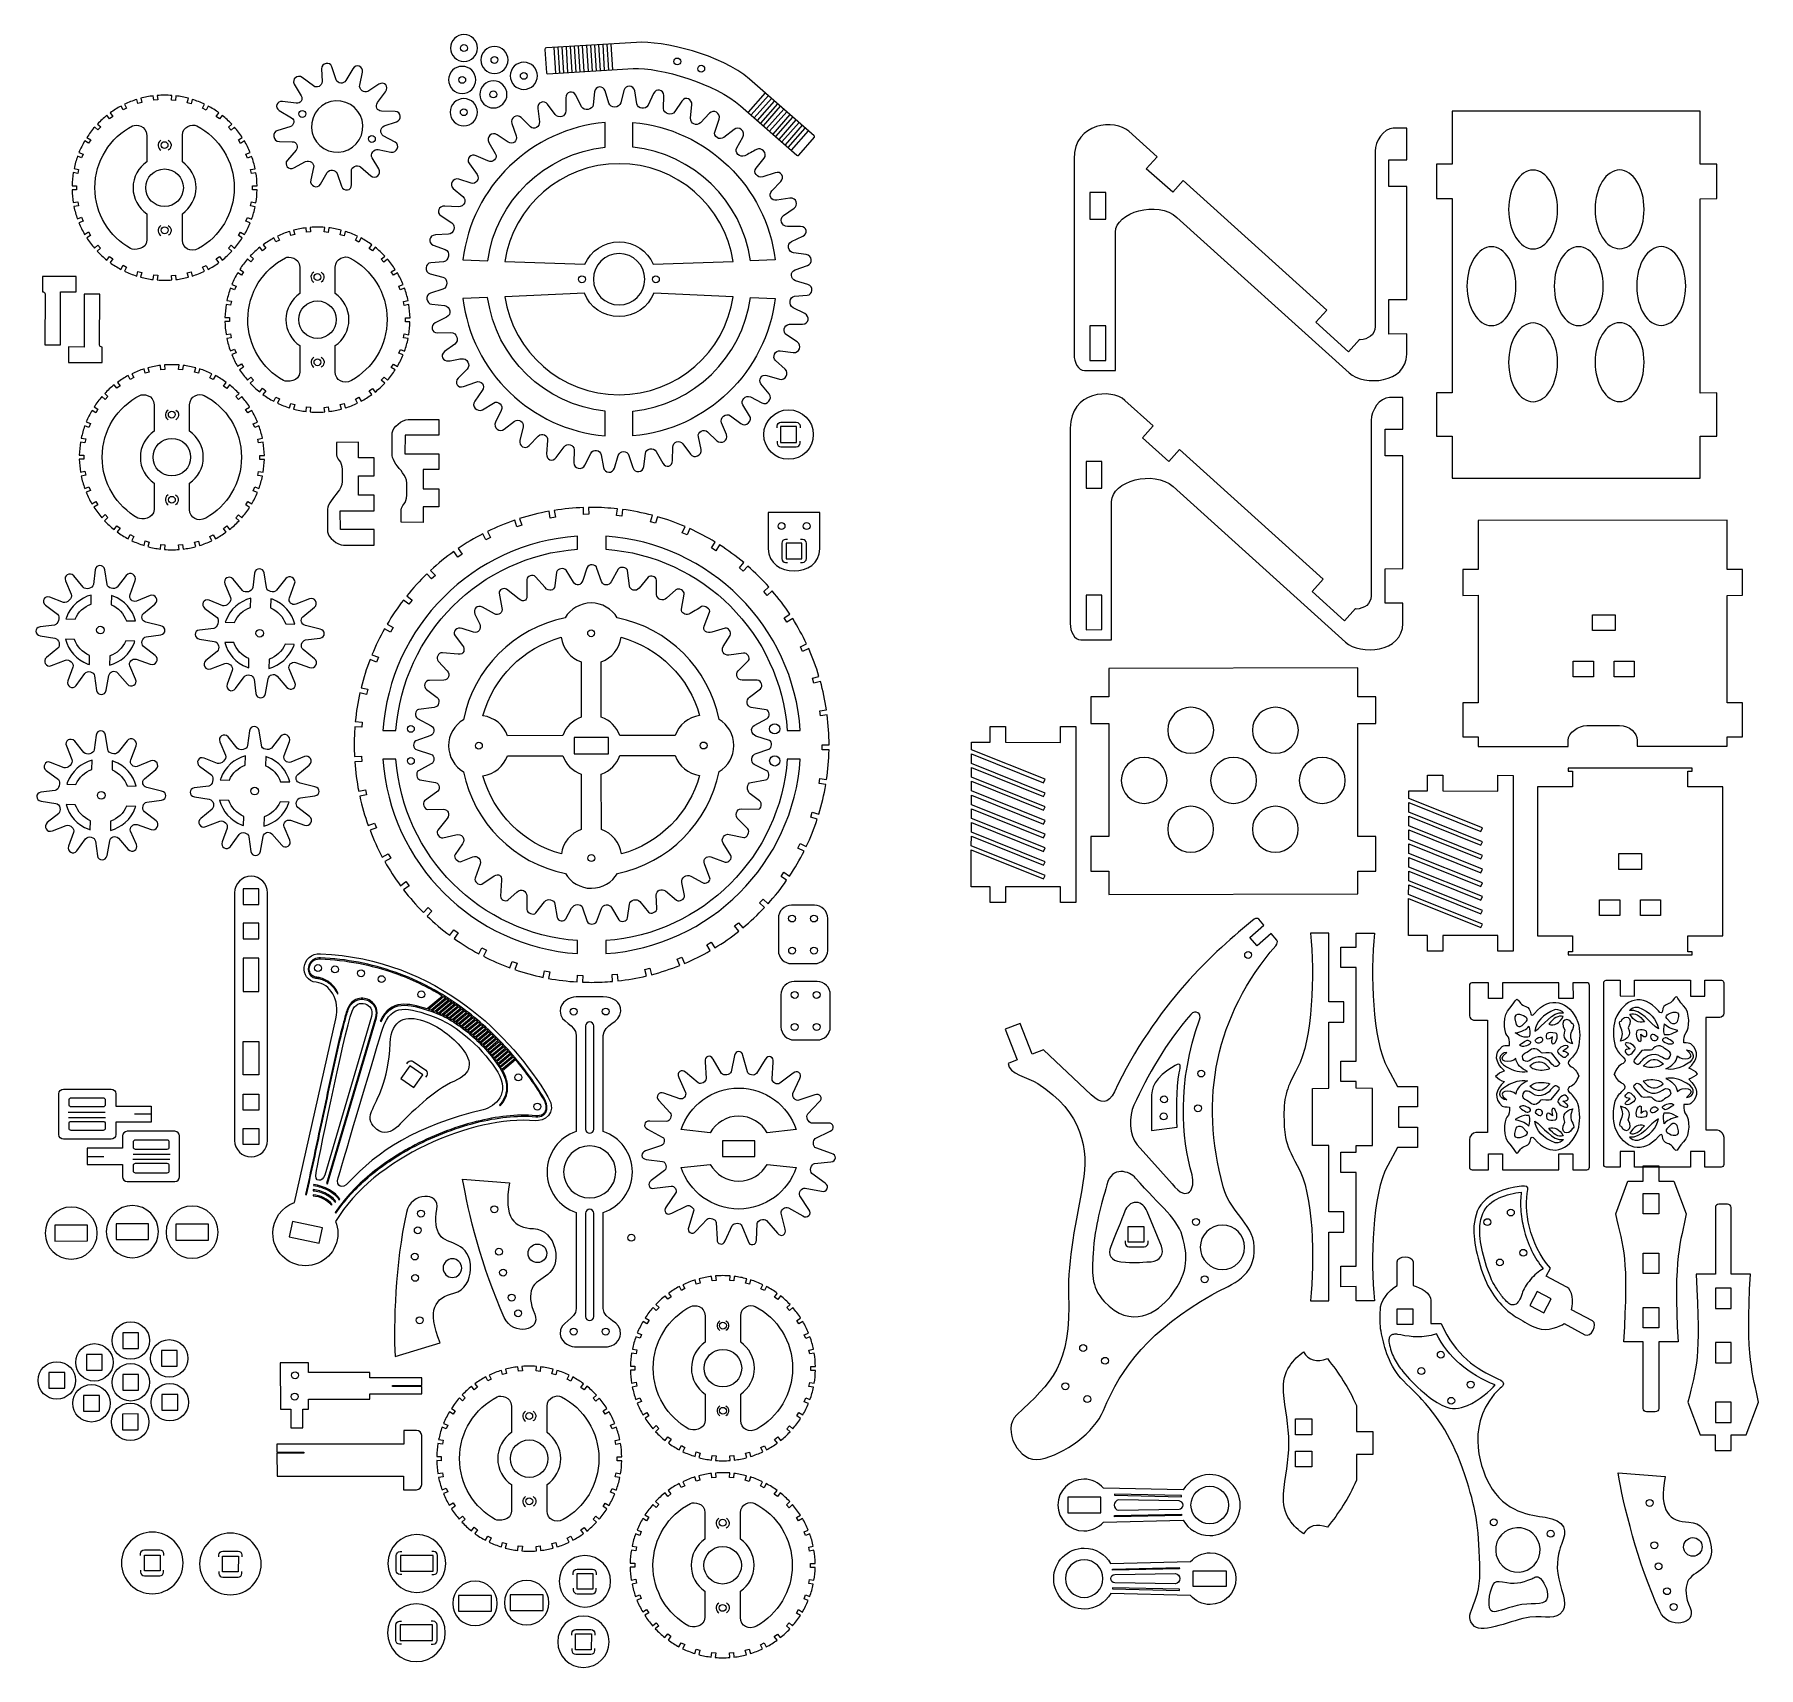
# Model space of a CAD drawing. Header units: centimetres. Extents: x -22.6 to 22.5, y -21.3 to 21.3.
import ezdxf

# ---------------------------------------------------------------- set-up
doc = ezdxf.new("R2010")
doc.units = ezdxf.units.CM
doc.header["$MEASUREMENT"] = 0
doc.layers.add('layer 1', color=7, linetype='Continuous')

msp = doc.modelspace()

# ---------------------------------------------------------------- linework, layer by layer
at = {"layer": 'layer 1', "color": 250, "lineweight": 9}
for points, knots in [([(-11.32728, 21.34653), (-11.13168, 21.34653), (-10.97312, 21.18796), (-10.97312, 20.99236), (-10.97312, 20.99236), (-10.97312, 20.79677), (-11.13168, 20.63821), (-11.32728, 20.63821), (-11.32728, 20.63821), (-11.52287, 20.63821), (-11.68143, 20.79677), (-11.68143, 20.99236), (-11.68143, 20.99236), (-11.68143, 21.18796), (-11.52287, 21.34653), (-11.32728, 21.34653)], [0, 0, 0, 0, 0.2, 0.2, 0.2, 0.2, 0.4, 0.4, 0.4, 0.4, 0.6, 0.6, 0.6, 0.6, 1, 1, 1, 1]), ([(-11.32727, 21.08237), (-11.37698, 21.08237), (-11.41727, 21.04208), (-11.41727, 20.99237), (-11.41727, 20.99237), (-11.41727, 20.94267), (-11.37698, 20.90237), (-11.32727, 20.90237), (-11.32727, 20.90237), (-11.27757, 20.90237), (-11.23727, 20.94267), (-11.23727, 20.99237), (-11.23727, 20.99237), (-11.23727, 21.04208), (-11.27757, 21.08237), (-11.32727, 21.08237)], [0, 0, 0, 0, 0.2, 0.2, 0.2, 0.2, 0.4, 0.4, 0.4, 0.4, 0.6, 0.6, 0.6, 0.6, 1, 1, 1, 1]), ([(-10.52887, 21.03445), (-10.33327, 21.03445), (-10.1747, 20.87589), (-10.1747, 20.68029), (-10.1747, 20.68029), (-10.1747, 20.4847), (-10.33327, 20.32614), (-10.52887, 20.32614), (-10.52887, 20.32614), (-10.72446, 20.32614), (-10.88302, 20.4847), (-10.88302, 20.68029), (-10.88302, 20.68029), (-10.88302, 20.87589), (-10.72446, 21.03445), (-10.52887, 21.03445)], [0, 0, 0, 0, 0.2, 0.2, 0.2, 0.2, 0.4, 0.4, 0.4, 0.4, 0.6, 0.6, 0.6, 0.6, 1, 1, 1, 1]), ([(-10.52886, 20.77029), (-10.57857, 20.77029), (-10.61886, 20.73), (-10.61886, 20.68029), (-10.61886, 20.68029), (-10.61886, 20.63059), (-10.57857, 20.59029), (-10.52886, 20.59029), (-10.52886, 20.59029), (-10.47916, 20.59029), (-10.43886, 20.63059), (-10.43886, 20.68029), (-10.43886, 20.68029), (-10.43886, 20.73), (-10.47916, 20.77029), (-10.52886, 20.77029)], [0, 0, 0, 0, 0.2, 0.2, 0.2, 0.2, 0.4, 0.4, 0.4, 0.4, 0.6, 0.6, 0.6, 0.6, 1, 1, 1, 1]), ([(-9.16699, 20.9984), (-9.16699, 20.9984), (-6.81708, 21.14056), (-6.81708, 21.14056), (-6.81708, 21.14056), (-6.13027, 21.18211), (-4.58997, 20.81825), (-3.86163, 20.18004), (-3.86163, 20.18004), (-3.86163, 20.18004), (-2.16709, 18.69512), (-2.16709, 18.69512), (-2.16709, 18.69512), (-2.15804, 18.68534), (-2.15644, 18.66854), (-2.16301, 18.65922), (-2.16301, 18.65922), (-2.16301, 18.65922), (-2.57141, 18.19316), (-2.57141, 18.19316), (-2.57141, 18.19316), (-2.58281, 18.18042), (-2.596, 18.16768), (-2.62677, 18.19453), (-2.62677, 18.19453), (-2.62677, 18.19453), (-4.09841, 19.48487), (-4.09841, 19.48487), (-4.09841, 19.48487), (-4.73472, 20.04279), (-6.19549, 20.49776), (-6.90072, 20.45511), (-6.90072, 20.45511), (-6.90072, 20.45511), (-9.14499, 20.31934), (-9.14499, 20.31934), (-9.14499, 20.31934), (-9.16021, 20.31676), (-9.17014, 20.32736), (-9.17216, 20.3459), (-9.17216, 20.3459), (-9.17216, 20.3459), (-9.20888, 20.95283), (-9.20888, 20.95283), (-9.20888, 20.95283), (-9.21162, 20.98034), (-9.19686, 20.99659), (-9.16699, 20.9984)], [0, 0, 0, 0, 0.07692308, 0.07692308, 0.07692308, 0.07692308, 0.15384615, 0.15384615, 0.15384615, 0.15384615, 0.23076923, 0.23076923, 0.23076923, 0.23076923, 0.30769231, 0.30769231, 0.30769231, 0.30769231, 0.38461538, 0.38461538, 0.38461538, 0.38461538, 0.46153846, 0.46153846, 0.46153846, 0.46153846, 0.53846154, 0.53846154, 0.53846154, 0.53846154, 0.61538462, 0.61538462, 0.61538462, 0.61538462, 0.69230769, 0.69230769, 0.69230769, 0.69230769, 0.76923077, 0.76923077, 0.76923077, 0.76923077, 0.84615385, 0.84615385, 0.84615385, 0.84615385, 1, 1, 1, 1]), ([(-15.81694, 18.54249), (-15.81694, 18.54249), (-16.1456, 18.54639), (-16.1456, 18.54639), (-16.1456, 18.54639), (-16.33174, 18.54862), (-16.34679, 18.79702), (-16.19701, 18.83971), (-16.19701, 18.83971), (-16.19701, 18.83971), (-15.87792, 18.93067), (-15.87792, 18.93067), (-15.87792, 18.93067), (-15.76296, 18.96344), (-15.73904, 19.11492), (-15.83323, 19.16969), (-15.83323, 19.16969), (-15.83323, 19.16969), (-16.1543, 19.35638), (-16.1543, 19.35638), (-16.1543, 19.35638), (-16.2875, 19.43382), (-16.21739, 19.61576), (-16.06807, 19.59695), (-16.06807, 19.59695), (-16.06807, 19.59695), (-15.71094, 19.55192), (-15.71094, 19.55192), (-15.71094, 19.55192), (-15.60249, 19.53069), (-15.52598, 19.65406), (-15.58127, 19.7466), (-15.58127, 19.7466), (-15.58127, 19.7466), (-15.76199, 20.04902), (-15.76199, 20.04902), (-15.76199, 20.04902), (-15.83704, 20.17463), (-15.67663, 20.31324), (-15.55856, 20.22357), (-15.55856, 20.22357), (-15.55856, 20.22357), (-15.26442, 20.00017), (-15.26442, 20.00017), (-15.26442, 20.00017), (-15.17568, 19.93277), (-15.0327, 20.00115), (-15.03689, 20.11393), (-15.03689, 20.11393), (-15.03689, 20.11393), (-15.04741, 20.44489), (-15.04741, 20.44489), (-15.04741, 20.44489), (-15.05244, 20.60294), (-14.8273, 20.65198), (-14.77875, 20.504), (-14.77875, 20.504), (-14.77875, 20.504), (-14.66583, 20.15985), (-14.66583, 20.15985), (-14.66583, 20.15985), (-14.63004, 20.06159), (-14.47302, 20.04336), (-14.41666, 20.13983), (-14.41666, 20.13983), (-14.41666, 20.13983), (-14.23398, 20.45258), (-14.23398, 20.45258), (-14.23398, 20.45258), (-14.15426, 20.58908), (-13.95047, 20.51354), (-13.98229, 20.36089), (-13.98229, 20.36089), (-13.98229, 20.36089), (-14.05255, 20.0239), (-14.05255, 20.0239), (-14.05255, 20.0239), (-14.07591, 19.91196), (-13.93294, 19.79974), (-13.84148, 19.8585), (-13.84148, 19.8585), (-13.84148, 19.8585), (-13.54856, 20.04679), (-13.54856, 20.04679), (-13.54856, 20.04679), (-13.41154, 20.13486), (-13.27343, 19.98791), (-13.37596, 19.84955), (-13.37596, 19.84955), (-13.37596, 19.84955), (-13.5874, 19.56412), (-13.5874, 19.56412), (-13.5874, 19.56412), (-13.65626, 19.47117), (-13.59522, 19.34509), (-13.48206, 19.342), (-13.48206, 19.342), (-13.48206, 19.342), (-13.12194, 19.33224), (-13.12194, 19.33224), (-13.12194, 19.33224), (-12.96616, 19.32801), (-12.94201, 19.1088), (-13.09233, 19.05974), (-13.09233, 19.05974), (-13.09233, 19.05974), (-13.41295, 18.95511), (-13.41295, 18.95511), (-13.41295, 18.95511), (-13.5224, 18.91938), (-13.52758, 18.75084), (-13.43646, 18.70071), (-13.43646, 18.70071), (-13.43646, 18.70071), (-13.12613, 18.53006), (-13.12613, 18.53006), (-13.12613, 18.53006), (-12.98951, 18.45496), (-13.08003, 18.24017), (-13.23479, 18.27229), (-13.23479, 18.27229), (-13.23479, 18.27229), (-13.56862, 18.34159), (-13.56862, 18.34159), (-13.56862, 18.34159), (-13.67773, 18.36423), (-13.78838, 18.21421), (-13.72978, 18.11914), (-13.72978, 18.11914), (-13.72978, 18.11914), (-13.55498, 17.83548), (-13.55498, 17.83548), (-13.55498, 17.83548), (-13.46443, 17.68854), (-13.6411, 17.54823), (-13.76156, 17.65224), (-13.76156, 17.65224), (-13.76156, 17.65224), (-14.03314, 17.88669), (-14.03314, 17.88669), (-14.03314, 17.88669), (-14.11712, 17.9592), (-14.27308, 17.88424), (-14.27078, 17.77458), (-14.27078, 17.77458), (-14.27078, 17.77458), (-14.26346, 17.42421), (-14.26346, 17.42421), (-14.26346, 17.42421), (-14.25993, 17.25512), (-14.47686, 17.23161), (-14.52941, 17.38072), (-14.52941, 17.38072), (-14.52941, 17.38072), (-14.6455, 17.71009), (-14.6455, 17.71009), (-14.6455, 17.71009), (-14.68239, 17.8148), (-14.84175, 17.83571), (-14.89985, 17.73654), (-14.89985, 17.73654), (-14.89985, 17.73654), (-15.07994, 17.42943), (-15.07994, 17.42943), (-15.07994, 17.42943), (-15.15962, 17.29353), (-15.36852, 17.38904), (-15.33345, 17.54323), (-15.33345, 17.54323), (-15.33345, 17.54323), (-15.25852, 17.87281), (-15.25852, 17.87281), (-15.25852, 17.87281), (-15.22859, 17.97464), (-15.37003, 18.07524), (-15.46771, 18.02205), (-15.46771, 18.02205), (-15.46771, 18.02205), (-15.77186, 17.85641), (-15.77186, 17.85641), (-15.77186, 17.85641), (-15.90651, 17.78309), (-16.04578, 17.94344), (-15.94313, 18.06086), (-15.94313, 18.06086), (-15.94313, 18.06086), (-15.71513, 18.32167), (-15.71513, 18.32167), (-15.71513, 18.32167), (-15.64363, 18.40345), (-15.6942, 18.54101), (-15.81694, 18.54249)], [0, 0, 0, 0, 0.02040816, 0.02040816, 0.02040816, 0.02040816, 0.04081633, 0.04081633, 0.04081633, 0.04081633, 0.06122449, 0.06122449, 0.06122449, 0.06122449, 0.08163265, 0.08163265, 0.08163265, 0.08163265, 0.10204082, 0.10204082, 0.10204082, 0.10204082, 0.12244898, 0.12244898, 0.12244898, 0.12244898, 0.14285714, 0.14285714, 0.14285714, 0.14285714, 0.16326531, 0.16326531, 0.16326531, 0.16326531, 0.18367347, 0.18367347, 0.18367347, 0.18367347, 0.20408163, 0.20408163, 0.20408163, 0.20408163, 0.2244898, 0.2244898, 0.2244898, 0.2244898, 0.24489796, 0.24489796, 0.24489796, 0.24489796, 0.26530612, 0.26530612, 0.26530612, 0.26530612, 0.28571429, 0.28571429, 0.28571429, 0.28571429, 0.30612245, 0.30612245, 0.30612245, 0.30612245, 0.32653061, 0.32653061, 0.32653061, 0.32653061, 0.34693878, 0.34693878, 0.34693878, 0.34693878, 0.36734694, 0.36734694, 0.36734694, 0.36734694, 0.3877551, 0.3877551, 0.3877551, 0.3877551, 0.40816327, 0.40816327, 0.40816327, 0.40816327, 0.42857143, 0.42857143, 0.42857143, 0.42857143, 0.44897959, 0.44897959, 0.44897959, 0.44897959, 0.46938776, 0.46938776, 0.46938776, 0.46938776, 0.48979592, 0.48979592, 0.48979592, 0.48979592, 0.51020408, 0.51020408, 0.51020408, 0.51020408, 0.53061224, 0.53061224, 0.53061224, 0.53061224, 0.55102041, 0.55102041, 0.55102041, 0.55102041, 0.57142857, 0.57142857, 0.57142857, 0.57142857, 0.59183673, 0.59183673, 0.59183673, 0.59183673, 0.6122449, 0.6122449, 0.6122449, 0.6122449, 0.63265306, 0.63265306, 0.63265306, 0.63265306, 0.65306122, 0.65306122, 0.65306122, 0.65306122, 0.67346939, 0.67346939, 0.67346939, 0.67346939, 0.69387755, 0.69387755, 0.69387755, 0.69387755, 0.71428571, 0.71428571, 0.71428571, 0.71428571, 0.73469388, 0.73469388, 0.73469388, 0.73469388, 0.75510204, 0.75510204, 0.75510204, 0.75510204, 0.7755102, 0.7755102, 0.7755102, 0.7755102, 0.79591837, 0.79591837, 0.79591837, 0.79591837, 0.81632653, 0.81632653, 0.81632653, 0.81632653, 0.83673469, 0.83673469, 0.83673469, 0.83673469, 0.85714286, 0.85714286, 0.85714286, 0.85714286, 0.87755102, 0.87755102, 0.87755102, 0.87755102, 0.89795918, 0.89795918, 0.89795918, 0.89795918, 0.91836735, 0.91836735, 0.91836735, 0.91836735, 0.93877551, 0.93877551, 0.93877551, 0.93877551, 0.95918367, 0.95918367, 0.95918367, 0.95918367, 1, 1, 1, 1]), ([(-11.37342, 20.51364), (-11.17782, 20.51364), (-11.01925, 20.35508), (-11.01925, 20.15947), (-11.01925, 20.15947), (-11.01925, 19.96388), (-11.17782, 19.80532), (-11.37342, 19.80532), (-11.37342, 19.80532), (-11.56901, 19.80532), (-11.72757, 19.96388), (-11.72757, 20.15947), (-11.72757, 20.15947), (-11.72757, 20.35508), (-11.56901, 20.51364), (-11.37342, 20.51364)], [0, 0, 0, 0, 0.2, 0.2, 0.2, 0.2, 0.4, 0.4, 0.4, 0.4, 0.6, 0.6, 0.6, 0.6, 1, 1, 1, 1]), ([(-9.76174, 20.61921), (-9.56614, 20.61921), (-9.40757, 20.46065), (-9.40757, 20.26505), (-9.40757, 20.26505), (-9.40757, 20.06946), (-9.56614, 19.9109), (-9.76174, 19.9109), (-9.76174, 19.9109), (-9.95733, 19.9109), (-10.11589, 20.06946), (-10.11589, 20.26505), (-10.11589, 20.26505), (-10.11589, 20.46065), (-9.95733, 20.61921), (-9.76174, 20.61921)], [0, 0, 0, 0, 0.2, 0.2, 0.2, 0.2, 0.4, 0.4, 0.4, 0.4, 0.6, 0.6, 0.6, 0.6, 1, 1, 1, 1]), ([(-9.76173, 20.35505), (-9.81144, 20.35505), (-9.85173, 20.31476), (-9.85173, 20.26505), (-9.85173, 20.26505), (-9.85173, 20.21535), (-9.81144, 20.17505), (-9.76173, 20.17505), (-9.76173, 20.17505), (-9.71203, 20.17505), (-9.67173, 20.21535), (-9.67173, 20.26505), (-9.67173, 20.26505), (-9.67173, 20.31476), (-9.71203, 20.35505), (-9.76173, 20.35505)], [0, 0, 0, 0, 0.2, 0.2, 0.2, 0.2, 0.4, 0.4, 0.4, 0.4, 0.6, 0.6, 0.6, 0.6, 1, 1, 1, 1]), ([(-5.75086, 20.73154), (-5.80057, 20.73154), (-5.84086, 20.69125), (-5.84086, 20.64154), (-5.84086, 20.64154), (-5.84086, 20.59184), (-5.80057, 20.55154), (-5.75086, 20.55154), (-5.75086, 20.55154), (-5.70116, 20.55154), (-5.66086, 20.59184), (-5.66086, 20.64154), (-5.66086, 20.64154), (-5.66086, 20.69125), (-5.70116, 20.73154), (-5.75086, 20.73154)], [0, 0, 0, 0, 0.2, 0.2, 0.2, 0.2, 0.4, 0.4, 0.4, 0.4, 0.6, 0.6, 0.6, 0.6, 1, 1, 1, 1]), ([(-5.12461, 20.54061), (-5.17432, 20.54061), (-5.21461, 20.50032), (-5.21461, 20.45061), (-5.21461, 20.45061), (-5.21461, 20.40091), (-5.17432, 20.36061), (-5.12461, 20.36061), (-5.12461, 20.36061), (-5.07491, 20.36061), (-5.03461, 20.40091), (-5.03461, 20.45061), (-5.03461, 20.45061), (-5.03461, 20.50032), (-5.07491, 20.54061), (-5.12461, 20.54061)], [0, 0, 0, 0, 0.2, 0.2, 0.2, 0.2, 0.4, 0.4, 0.4, 0.4, 0.6, 0.6, 0.6, 0.6, 1, 1, 1, 1]), ([(-6.51311, 19.50091), (-6.51311, 19.50091), (-6.3689, 19.80365), (-6.3689, 19.80365), (-6.3689, 19.80365), (-6.30009, 19.94807), (-6.10486, 19.9057), (-6.10544, 19.74741), (-6.10544, 19.74741), (-6.10544, 19.74741), (-6.10667, 19.4103), (-6.10667, 19.4103), (-6.10667, 19.4103), (-6.10719, 19.26609), (-5.89317, 19.21072), (-5.81785, 19.32983), (-5.81785, 19.32983), (-5.81785, 19.32983), (-5.62705, 19.60536), (-5.62705, 19.60536), (-5.62705, 19.60536), (-5.54101, 19.74418), (-5.35497, 19.65927), (-5.36949, 19.50612), (-5.36949, 19.50612), (-5.36949, 19.50612), (-5.402, 19.16377), (-5.402, 19.16377), (-5.402, 19.16377), (-5.4166, 19.00981), (-5.24253, 18.94171), (-5.14698, 19.04092), (-5.14698, 19.04092), (-5.14698, 19.04092), (-4.911, 19.28594), (-4.911, 19.28594), (-4.911, 19.28594), (-4.80513, 19.40155), (-4.61021, 19.29461), (-4.65648, 19.13666), (-4.65648, 19.13666), (-4.65648, 19.13666), (-4.76377, 18.82014), (-4.76377, 18.82014), (-4.76377, 18.82014), (-4.81503, 18.66889), (-4.64346, 18.57187), (-4.53316, 18.65744), (-4.53316, 18.65744), (-4.53316, 18.65744), (-4.26517, 18.86538), (-4.26517, 18.86538), (-4.26517, 18.86538), (-4.13786, 18.96886), (-3.95062, 18.81014), (-4.03802, 18.6581), (-4.03802, 18.6581), (-4.03802, 18.6581), (-4.19521, 18.38464), (-4.19521, 18.38464), (-4.19521, 18.38464), (-4.2647, 18.26373), (-4.11431, 18.11377), (-3.982, 18.17813), (-3.982, 18.17813), (-3.90411, 18.21601), (-3.77027, 18.28848), (-3.68248, 18.33966), (-3.68248, 18.33966), (-3.54509, 18.41974), (-3.37948, 18.23221), (-3.47968, 18.11054), (-3.47968, 18.11054), (-3.47968, 18.11054), (-3.69163, 17.85317), (-3.69163, 17.85317), (-3.69163, 17.85317), (-3.77811, 17.74817), (-3.65448, 17.57927), (-3.51574, 17.62556), (-3.51574, 17.62556), (-3.51574, 17.62556), (-3.19412, 17.73285), (-3.19412, 17.73285), (-3.19412, 17.73285), (-3.0375, 17.78509), (-2.93429, 17.61423), (-3.04441, 17.49957), (-3.04441, 17.49957), (-3.04441, 17.49957), (-3.27857, 17.25575), (-3.27857, 17.25575), (-3.27857, 17.25575), (-3.3819, 17.14817), (-3.28045, 16.99196), (-3.14807, 17.01196), (-3.14807, 17.01196), (-3.14807, 17.01196), (-2.80907, 17.06321), (-2.80907, 17.06321), (-2.80907, 17.06321), (-2.61835, 17.09204), (-2.59333, 16.87628), (-2.69593, 16.80575), (-2.69593, 16.80575), (-2.69593, 16.80575), (-2.9723, 16.61573), (-2.9723, 16.61573), (-2.9723, 16.61573), (-3.09261, 16.53302), (-3.02675, 16.3268), (-2.87094, 16.32615), (-2.87094, 16.32615), (-2.87094, 16.32615), (-2.52767, 16.32472), (-2.52767, 16.32472), (-2.52767, 16.32472), (-2.34587, 16.32623), (-2.33986, 16.13153), (-2.46328, 16.07386), (-2.46328, 16.07386), (-2.46328, 16.07386), (-2.7667, 15.93206), (-2.7667, 15.93206), (-2.7667, 15.93206), (-2.89419, 15.87247), (-2.85812, 15.65713), (-2.71287, 15.63898), (-2.71287, 15.63898), (-2.71287, 15.63898), (-2.37617, 15.59688), (-2.37617, 15.59688), (-2.37617, 15.59688), (-2.22016, 15.56692), (-2.19364, 15.35844), (-2.34682, 15.3056), (-2.34682, 15.3056), (-2.34682, 15.3056), (-2.66792, 15.19481), (-2.66792, 15.19481), (-2.66792, 15.19481), (-2.80324, 15.14813), (-2.796, 14.95054), (-2.66157, 14.90994), (-2.66157, 14.90994), (-2.66157, 14.90994), (-2.33723, 14.81193), (-2.33723, 14.81193), (-2.33723, 14.81193), (-2.18132, 14.76168), (-2.1996, 14.54174), (-2.35132, 14.52892), (-2.35132, 14.52892), (-2.35132, 14.52892), (-2.68281, 14.50087), (-2.68281, 14.50087), (-2.68281, 14.50087), (-2.82254, 14.48905), (-2.84848, 14.26674), (-2.7213, 14.20282), (-2.7213, 14.20282), (-2.7213, 14.20282), (-2.41554, 14.04908), (-2.41554, 14.04908), (-2.41554, 14.04908), (-2.28001, 13.96411), (-2.30962, 13.77981), (-2.47399, 13.77642), (-2.47399, 13.77642), (-2.47399, 13.77642), (-2.81338, 13.7694), (-2.81338, 13.7694), (-2.81338, 13.7694), (-2.98145, 13.76594), (-2.98857, 13.55197), (-2.89603, 13.49188), (-2.89603, 13.49188), (-2.89603, 13.49188), (-2.613, 13.30811), (-2.613, 13.30811), (-2.613, 13.30811), (-2.48314, 13.2238), (-2.55399, 13.0106), (-2.71922, 13.03302), (-2.71922, 13.03302), (-2.71922, 13.03302), (-3.056, 13.07869), (-3.056, 13.07869), (-3.056, 13.07869), (-3.19395, 13.0974), (-3.28013, 12.91116), (-3.17815, 12.82016), (-3.17815, 12.82016), (-3.17815, 12.82016), (-2.92741, 12.59646), (-2.92741, 12.59646), (-2.92741, 12.59646), (-2.82038, 12.50151), (-2.91572, 12.28312), (-3.08102, 12.33383), (-3.08102, 12.33383), (-3.08102, 12.33383), (-3.40649, 12.43369), (-3.40649, 12.43369), (-3.40649, 12.43369), (-3.54371, 12.4758), (-3.64877, 12.31738), (-3.56128, 12.21078), (-3.56128, 12.21078), (-3.56128, 12.21078), (-3.34654, 11.94908), (-3.34654, 11.94908), (-3.34654, 11.94908), (-3.24962, 11.82447), (-3.39761, 11.64056), (-3.53971, 11.71468), (-3.53971, 11.71468), (-3.53971, 11.71468), (-3.83849, 11.87053), (-3.83849, 11.87053), (-3.83849, 11.87053), (-3.96572, 11.9369), (-4.10379, 11.77529), (-4.03508, 11.66438), (-4.03508, 11.66438), (-4.03508, 11.66438), (-3.8582, 11.37996), (-3.8582, 11.37996), (-3.8582, 11.37996), (-3.7749, 11.27194), (-3.94795, 11.0664), (-4.08735, 11.17296), (-4.08735, 11.17296), (-4.08735, 11.17296), (-4.35461, 11.37724), (-4.35461, 11.37724), (-4.35461, 11.37724), (-4.47455, 11.46892), (-4.64881, 11.31685), (-4.59499, 11.19336), (-4.59499, 11.19336), (-4.59499, 11.19336), (-4.46117, 10.88628), (-4.46117, 10.88628), (-4.46117, 10.88628), (-4.40065, 10.72427), (-4.60896, 10.62634), (-4.71202, 10.72283), (-4.71202, 10.72283), (-4.71202, 10.72283), (-4.9618, 10.95666), (-4.9618, 10.95666), (-4.9618, 10.95666), (-5.05124, 11.04038), (-5.22839, 10.96637), (-5.19871, 10.82831), (-5.19871, 10.82831), (-5.19871, 10.82831), (-5.12786, 10.49875), (-5.12786, 10.49875), (-5.12786, 10.49875), (-5.09558, 10.33301), (-5.3177, 10.25074), (-5.40707, 10.37331), (-5.40707, 10.37331), (-5.40707, 10.37331), (-5.60657, 10.64692), (-5.60657, 10.64692), (-5.60657, 10.64692), (-5.69049, 10.762), (-5.86655, 10.69414), (-5.86822, 10.55469), (-5.86822, 10.55469), (-5.86822, 10.55469), (-5.87233, 10.21106), (-5.87233, 10.21106), (-5.87233, 10.21106), (-5.87351, 10.04993), (-6.05134, 10.00226), (-6.12967, 10.14165), (-6.12967, 10.14165), (-6.12967, 10.14165), (-6.2981, 10.44138), (-6.2981, 10.44138), (-6.2981, 10.44138), (-6.36694, 10.5639), (-6.57256, 10.52445), (-6.58412, 10.38782), (-6.58412, 10.38782), (-6.58412, 10.38782), (-6.62206, 10.05182), (-6.62206, 10.05182), (-6.62206, 10.05182), (-6.64411, 9.88952), (-6.86131, 9.87377), (-6.91119, 10.02215), (-6.91119, 10.02215), (-6.91119, 10.02215), (-7.01441, 10.34387), (-7.01441, 10.34387), (-7.01441, 10.34387), (-7.05738, 10.47586), (-7.25232, 10.47274), (-7.29333, 10.33683), (-7.29333, 10.33683), (-7.29333, 10.33683), (-7.39177, 10.01052), (-7.39177, 10.01052), (-7.39177, 10.01052), (-7.43758, 9.85865), (-7.65358, 9.86808), (-7.68045, 10.02587), (-7.68045, 10.02587), (-7.68045, 10.02587), (-7.73736, 10.35991), (-7.73736, 10.35991), (-7.73736, 10.35991), (-7.75973, 10.49132), (-7.94987, 10.51566), (-8.00997, 10.39544), (-8.00997, 10.39544), (-8.00997, 10.39544), (-8.16285, 10.08967), (-8.16285, 10.08967), (-8.16285, 10.08967), (-8.2362, 9.9401), (-8.45798, 9.99752), (-8.45527, 10.15212), (-8.45527, 10.15212), (-8.45527, 10.15212), (-8.44936, 10.48831), (-8.44936, 10.48831), (-8.44936, 10.48831), (-8.44686, 10.63092), (-8.62874, 10.67872), (-8.71053, 10.56593), (-8.71053, 10.56593), (-8.71053, 10.56593), (-8.9119, 10.28831), (-8.9119, 10.28831), (-8.9119, 10.28831), (-9.00335, 10.16253), (-9.17929, 10.21944), (-9.16602, 10.38569), (-9.16602, 10.38569), (-9.16602, 10.38569), (-9.13853, 10.72996), (-9.13853, 10.72996), (-9.13853, 10.72996), (-9.1267, 10.87799), (-9.28966, 10.94578), (-9.38358, 10.84735), (-9.38358, 10.84735), (-9.38358, 10.84735), (-9.61817, 10.6015), (-9.61817, 10.6015), (-9.61817, 10.6015), (-9.73184, 10.48539), (-9.89999, 10.58449), (-9.86173, 10.7421), (-9.86173, 10.7421), (-9.86173, 10.7421), (-9.78, 11.07871), (-9.78, 11.07871), (-9.78, 11.07871), (-9.74563, 11.22025), (-9.89453, 11.31769), (-10.00339, 11.23323), (-10.00339, 11.23323), (-10.00339, 11.23323), (-10.27148, 11.02526), (-10.27148, 11.02526), (-10.27148, 11.02526), (-10.39614, 10.92911), (-10.57188, 11.06152), (-10.49993, 11.20943), (-10.49993, 11.20943), (-10.49993, 11.20943), (-10.35124, 11.5151), (-10.35124, 11.5151), (-10.35124, 11.5151), (-10.2869, 11.64734), (-10.43276, 11.78681), (-10.55668, 11.71115), (-10.55668, 11.71115), (-10.55668, 11.71115), (-10.84264, 11.53657), (-10.84264, 11.53657), (-10.84264, 11.53657), (-10.97353, 11.46082), (-11.1457, 11.62728), (-11.04663, 11.76435), (-11.04663, 11.76435), (-11.04663, 11.76435), (-10.84924, 12.03747), (-10.84924, 12.03747), (-10.84924, 12.03747), (-10.75695, 12.16516), (-10.87507, 12.3173), (-11.01862, 12.25864), (-11.01862, 12.25864), (-11.01862, 12.25864), (-11.33778, 12.14351), (-11.33778, 12.14351), (-11.33778, 12.14351), (-11.48896, 12.08898), (-11.58973, 12.24486), (-11.47848, 12.35884), (-11.47848, 12.35884), (-11.47848, 12.35884), (-11.24236, 12.60074), (-11.24236, 12.60074), (-11.24236, 12.60074), (-11.14285, 12.70268), (-11.24754, 12.89702), (-11.3904, 12.87079), (-11.3904, 12.87079), (-11.49852, 12.85095), (-11.61766, 12.82411), (-11.72521, 12.81162), (-11.72521, 12.81162), (-11.88776, 12.79275), (-11.96282, 12.96272), (-11.83524, 13.05557), (-11.83524, 13.05557), (-11.83524, 13.05557), (-11.56253, 13.25402), (-11.56253, 13.25402), (-11.56253, 13.25402), (-11.4469, 13.33817), (-11.5105, 13.55829), (-11.6694, 13.55475), (-11.6694, 13.55475), (-11.6694, 13.55475), (-12.00929, 13.54715), (-12.00929, 13.54715), (-12.00929, 13.54715), (-12.17951, 13.54336), (-12.212, 13.74139), (-12.07847, 13.80757), (-12.07847, 13.80757), (-12.07847, 13.80757), (-11.77911, 13.95593), (-11.77911, 13.95593), (-11.77911, 13.95593), (-11.64556, 14.02211), (-11.67484, 14.23952), (-11.83216, 14.25688), (-11.83216, 14.25688), (-11.83216, 14.25688), (-12.16786, 14.29391), (-12.16786, 14.29391), (-12.16786, 14.29391), (-12.31099, 14.3097), (-12.3638, 14.53349), (-12.19773, 14.58604), (-12.19773, 14.58604), (-12.19773, 14.58604), (-11.87637, 14.68771), (-11.87637, 14.68771), (-11.87637, 14.68771), (-11.73747, 14.73165), (-11.74649, 14.9677), (-11.88325, 15.00458), (-11.88325, 15.00458), (-11.88325, 15.00458), (-12.2087, 15.09235), (-12.2087, 15.09235), (-12.2087, 15.09235), (-12.3667, 15.13496), (-12.34562, 15.36716), (-12.19222, 15.37894), (-12.19222, 15.37894), (-12.19222, 15.37894), (-11.86128, 15.40433), (-11.86128, 15.40433), (-11.86128, 15.40433), (-11.71664, 15.41542), (-11.67157, 15.67545), (-11.8178, 15.72843), (-11.8178, 15.72843), (-11.8178, 15.72843), (-12.1301, 15.84159), (-12.1301, 15.84159), (-12.1301, 15.84159), (-12.27919, 15.89799), (-12.2343, 16.09874), (-12.07397, 16.10692), (-12.07397, 16.10692), (-12.07397, 16.10692), (-11.73368, 16.12428), (-11.73368, 16.12428), (-11.73368, 16.12428), (-11.58917, 16.13165), (-11.52524, 16.34261), (-11.6434, 16.42062), (-11.6434, 16.42062), (-11.6434, 16.42062), (-11.92526, 16.60667), (-11.92526, 16.60667), (-11.92526, 16.60667), (-12.06056, 16.69599), (-11.9892, 16.86786), (-11.82537, 16.85917), (-11.82537, 16.85917), (-11.82537, 16.85917), (-11.4784, 16.84075), (-11.4784, 16.84075), (-11.4784, 16.84075), (-11.31527, 16.83211), (-11.25087, 17.0219), (-11.35356, 17.10771), (-11.35356, 17.10771), (-11.35356, 17.10771), (-11.60566, 17.31837), (-11.60566, 17.31837), (-11.60566, 17.31837), (-11.72925, 17.42164), (-11.61499, 17.60901), (-11.46354, 17.56095), (-11.46354, 17.56095), (-11.46354, 17.56095), (-11.14082, 17.4585), (-11.14082, 17.4585), (-11.14082, 17.4585), (-11.01944, 17.41997), (-10.90529, 17.56955), (-10.98587, 17.68204), (-10.98587, 17.68204), (-10.98587, 17.68204), (-11.18552, 17.96069), (-11.18552, 17.96069), (-11.18552, 17.96069), (-11.29065, 18.10759), (-11.13889, 18.23737), (-11.00771, 18.17827), (-11.00771, 18.17827), (-11.00771, 18.17827), (-10.6993, 18.03925), (-10.6993, 18.03925), (-10.6993, 18.03925), (-10.56566, 17.97902), (-10.43143, 18.10667), (-10.50711, 18.23413), (-10.50711, 18.23413), (-10.50711, 18.23413), (-10.67834, 18.52251), (-10.67834, 18.52251), (-10.67834, 18.52251), (-10.76218, 18.66374), (-10.58476, 18.81306), (-10.45738, 18.72648), (-10.45738, 18.72648), (-10.45738, 18.72648), (-10.17268, 18.5329), (-10.17268, 18.5329), (-10.17268, 18.5329), (-10.05974, 18.4561), (-9.91586, 18.55631), (-9.96205, 18.69323), (-9.96205, 18.69323), (-9.96205, 18.69323), (-10.07131, 19.01698), (-10.07131, 19.01698), (-10.07131, 19.01698), (-10.12246, 19.16858), (-9.94437, 19.28682), (-9.83034, 19.17292), (-9.83034, 19.17292), (-9.83034, 19.17292), (-9.59146, 18.93428), (-9.59146, 18.93428), (-9.59146, 18.93428), (-9.50179, 18.84469), (-9.33857, 18.92715), (-9.35448, 19.06327), (-9.35448, 19.06327), (-9.35448, 19.06327), (-9.39482, 19.40809), (-9.39482, 19.40809), (-9.39482, 19.40809), (-9.414, 19.57211), (-9.23999, 19.6414), (-9.13863, 19.52135), (-9.13863, 19.52135), (-9.13863, 19.52135), (-8.93816, 19.2516), (-8.93816, 19.2516), (-8.93816, 19.2516), (-8.85784, 19.14353), (-8.66221, 19.19697), (-8.66305, 19.35141), (-8.66305, 19.35141), (-8.66305, 19.35141), (-8.66491, 19.6871), (-8.66491, 19.6871), (-8.66491, 19.6871), (-8.66579, 19.84615), (-8.47506, 19.90309), (-8.40169, 19.75643), (-8.40169, 19.75643), (-8.40169, 19.75643), (-8.25184, 19.45681), (-8.25184, 19.45681), (-8.25184, 19.45681), (-8.19443, 19.342), (-7.95888, 19.3742), (-7.94617, 19.51063), (-7.94617, 19.51063), (-7.94617, 19.51063), (-7.91503, 19.8447), (-7.91503, 19.8447), (-7.91503, 19.8447), (-7.90036, 20.00216), (-7.68042, 20.02244), (-7.63584, 19.87297), (-7.63584, 19.87297), (-7.63584, 19.87297), (-7.53991, 19.55132), (-7.53991, 19.55132), (-7.53991, 19.55132), (-7.4987, 19.41317), (-7.26522, 19.41768), (-7.22933, 19.55976), (-7.22933, 19.55976), (-7.22933, 19.55976), (-7.14729, 19.88456), (-7.14729, 19.88456), (-7.14729, 19.88456), (-7.10921, 20.03534), (-6.88797, 20.02532), (-6.86314, 19.8694), (-6.86314, 19.8694), (-6.86314, 19.8694), (-6.80994, 19.53604), (-6.80994, 19.53604), (-6.80994, 19.53604), (-6.78896, 19.40462), (-6.57979, 19.36094), (-6.51311, 19.50091)], [0, 0, 0, 0, 0.00621118, 0.00621118, 0.00621118, 0.00621118, 0.01242236, 0.01242236, 0.01242236, 0.01242236, 0.01863354, 0.01863354, 0.01863354, 0.01863354, 0.02484472, 0.02484472, 0.02484472, 0.02484472, 0.0310559, 0.0310559, 0.0310559, 0.0310559, 0.03726708, 0.03726708, 0.03726708, 0.03726708, 0.04347826, 0.04347826, 0.04347826, 0.04347826, 0.04968944, 0.04968944, 0.04968944, 0.04968944, 0.05590062, 0.05590062, 0.05590062, 0.05590062, 0.0621118, 0.0621118, 0.0621118, 0.0621118, 0.06832298, 0.06832298, 0.06832298, 0.06832298, 0.07453416, 0.07453416, 0.07453416, 0.07453416, 0.08074534, 0.08074534, 0.08074534, 0.08074534, 0.08695652, 0.08695652, 0.08695652, 0.08695652, 0.0931677, 0.0931677, 0.0931677, 0.0931677, 0.09937888, 0.09937888, 0.09937888, 0.09937888, 0.10559006, 0.10559006, 0.10559006, 0.10559006, 0.11180124, 0.11180124, 0.11180124, 0.11180124, 0.11801242, 0.11801242, 0.11801242, 0.11801242, 0.1242236, 0.1242236, 0.1242236, 0.1242236, 0.13043478, 0.13043478, 0.13043478, 0.13043478, 0.13664596, 0.13664596, 0.13664596, 0.13664596, 0.14285714, 0.14285714, 0.14285714, 0.14285714, 0.14906832, 0.14906832, 0.14906832, 0.14906832, 0.1552795, 0.1552795, 0.1552795, 0.1552795, 0.16149068, 0.16149068, 0.16149068, 0.16149068, 0.16770186, 0.16770186, 0.16770186, 0.16770186, 0.17391304, 0.17391304, 0.17391304, 0.17391304, 0.18012422, 0.18012422, 0.18012422, 0.18012422, 0.1863354, 0.1863354, 0.1863354, 0.1863354, 0.19254658, 0.19254658, 0.19254658, 0.19254658, 0.19875776, 0.19875776, 0.19875776, 0.19875776, 0.20496894, 0.20496894, 0.20496894, 0.20496894, 0.21118012, 0.21118012, 0.21118012, 0.21118012, 0.2173913, 0.2173913, 0.2173913, 0.2173913, 0.22360248, 0.22360248, 0.22360248, 0.22360248, 0.22981366, 0.22981366, 0.22981366, 0.22981366, 0.23602484, 0.23602484, 0.23602484, 0.23602484, 0.24223602, 0.24223602, 0.24223602, 0.24223602, 0.2484472, 0.2484472, 0.2484472, 0.2484472, 0.25465839, 0.25465839, 0.25465839, 0.25465839, 0.26086957, 0.26086957, 0.26086957, 0.26086957, 0.26708075, 0.26708075, 0.26708075, 0.26708075, 0.27329193, 0.27329193, 0.27329193, 0.27329193, 0.27950311, 0.27950311, 0.27950311, 0.27950311, 0.28571429, 0.28571429, 0.28571429, 0.28571429, 0.29192547, 0.29192547, 0.29192547, 0.29192547, 0.29813665, 0.29813665, 0.29813665, 0.29813665, 0.30434783, 0.30434783, 0.30434783, 0.30434783, 0.31055901, 0.31055901, 0.31055901, 0.31055901, 0.31677019, 0.31677019, 0.31677019, 0.31677019, 0.32298137, 0.32298137, 0.32298137, 0.32298137, 0.32919255, 0.32919255, 0.32919255, 0.32919255, 0.33540373, 0.33540373, 0.33540373, 0.33540373, 0.34161491, 0.34161491, 0.34161491, 0.34161491, 0.34782609, 0.34782609, 0.34782609, 0.34782609, 0.35403727, 0.35403727, 0.35403727, 0.35403727, 0.36024845, 0.36024845, 0.36024845, 0.36024845, 0.36645963, 0.36645963, 0.36645963, 0.36645963, 0.37267081, 0.37267081, 0.37267081, 0.37267081, 0.37888199, 0.37888199, 0.37888199, 0.37888199, 0.38509317, 0.38509317, 0.38509317, 0.38509317, 0.39130435, 0.39130435, 0.39130435, 0.39130435, 0.39751553, 0.39751553, 0.39751553, 0.39751553, 0.40372671, 0.40372671, 0.40372671, 0.40372671, 0.40993789, 0.40993789, 0.40993789, 0.40993789, 0.41614907, 0.41614907, 0.41614907, 0.41614907, 0.42236025, 0.42236025, 0.42236025, 0.42236025, 0.42857143, 0.42857143, 0.42857143, 0.42857143, 0.43478261, 0.43478261, 0.43478261, 0.43478261, 0.44099379, 0.44099379, 0.44099379, 0.44099379, 0.44720497, 0.44720497, 0.44720497, 0.44720497, 0.45341615, 0.45341615, 0.45341615, 0.45341615, 0.45962733, 0.45962733, 0.45962733, 0.45962733, 0.46583851, 0.46583851, 0.46583851, 0.46583851, 0.47204969, 0.47204969, 0.47204969, 0.47204969, 0.47826087, 0.47826087, 0.47826087, 0.47826087, 0.48447205, 0.48447205, 0.48447205, 0.48447205, 0.49068323, 0.49068323, 0.49068323, 0.49068323, 0.49689441, 0.49689441, 0.49689441, 0.49689441, 0.50310559, 0.50310559, 0.50310559, 0.50310559, 0.50931677, 0.50931677, 0.50931677, 0.50931677, 0.51552795, 0.51552795, 0.51552795, 0.51552795, 0.52173913, 0.52173913, 0.52173913, 0.52173913, 0.52795031, 0.52795031, 0.52795031, 0.52795031, 0.53416149, 0.53416149, 0.53416149, 0.53416149, 0.54037267, 0.54037267, 0.54037267, 0.54037267, 0.54658385, 0.54658385, 0.54658385, 0.54658385, 0.55279503, 0.55279503, 0.55279503, 0.55279503, 0.55900621, 0.55900621, 0.55900621, 0.55900621, 0.56521739, 0.56521739, 0.56521739, 0.56521739, 0.57142857, 0.57142857, 0.57142857, 0.57142857, 0.57763975, 0.57763975, 0.57763975, 0.57763975, 0.58385093, 0.58385093, 0.58385093, 0.58385093, 0.59006211, 0.59006211, 0.59006211, 0.59006211, 0.59627329, 0.59627329, 0.59627329, 0.59627329, 0.60248447, 0.60248447, 0.60248447, 0.60248447, 0.60869565, 0.60869565, 0.60869565, 0.60869565, 0.61490683, 0.61490683, 0.61490683, 0.61490683, 0.62111801, 0.62111801, 0.62111801, 0.62111801, 0.62732919, 0.62732919, 0.62732919, 0.62732919, 0.63354037, 0.63354037, 0.63354037, 0.63354037, 0.63975155, 0.63975155, 0.63975155, 0.63975155, 0.64596273, 0.64596273, 0.64596273, 0.64596273, 0.65217391, 0.65217391, 0.65217391, 0.65217391, 0.65838509, 0.65838509, 0.65838509, 0.65838509, 0.66459627, 0.66459627, 0.66459627, 0.66459627, 0.67080745, 0.67080745, 0.67080745, 0.67080745, 0.67701863, 0.67701863, 0.67701863, 0.67701863, 0.68322981, 0.68322981, 0.68322981, 0.68322981, 0.68944099, 0.68944099, 0.68944099, 0.68944099, 0.69565217, 0.69565217, 0.69565217, 0.69565217, 0.70186335, 0.70186335, 0.70186335, 0.70186335, 0.70807453, 0.70807453, 0.70807453, 0.70807453, 0.71428571, 0.71428571, 0.71428571, 0.71428571, 0.72049689, 0.72049689, 0.72049689, 0.72049689, 0.72670807, 0.72670807, 0.72670807, 0.72670807, 0.73291925, 0.73291925, 0.73291925, 0.73291925, 0.73913043, 0.73913043, 0.73913043, 0.73913043, 0.74534161, 0.74534161, 0.74534161, 0.74534161, 0.7515528, 0.7515528, 0.7515528, 0.7515528, 0.75776398, 0.75776398, 0.75776398, 0.75776398, 0.76397516, 0.76397516, 0.76397516, 0.76397516, 0.77018634, 0.77018634, 0.77018634, 0.77018634, 0.77639752, 0.77639752, 0.77639752, 0.77639752, 0.7826087, 0.7826087, 0.7826087, 0.7826087, 0.78881988, 0.78881988, 0.78881988, 0.78881988, 0.79503106, 0.79503106, 0.79503106, 0.79503106, 0.80124224, 0.80124224, 0.80124224, 0.80124224, 0.80745342, 0.80745342, 0.80745342, 0.80745342, 0.8136646, 0.8136646, 0.8136646, 0.8136646, 0.81987578, 0.81987578, 0.81987578, 0.81987578, 0.82608696, 0.82608696, 0.82608696, 0.82608696, 0.83229814, 0.83229814, 0.83229814, 0.83229814, 0.83850932, 0.83850932, 0.83850932, 0.83850932, 0.8447205, 0.8447205, 0.8447205, 0.8447205, 0.85093168, 0.85093168, 0.85093168, 0.85093168, 0.85714286, 0.85714286, 0.85714286, 0.85714286, 0.86335404, 0.86335404, 0.86335404, 0.86335404, 0.86956522, 0.86956522, 0.86956522, 0.86956522, 0.8757764, 0.8757764, 0.8757764, 0.8757764, 0.88198758, 0.88198758, 0.88198758, 0.88198758, 0.88819876, 0.88819876, 0.88819876, 0.88819876, 0.89440994, 0.89440994, 0.89440994, 0.89440994, 0.90062112, 0.90062112, 0.90062112, 0.90062112, 0.9068323, 0.9068323, 0.9068323, 0.9068323, 0.91304348, 0.91304348, 0.91304348, 0.91304348, 0.91925466, 0.91925466, 0.91925466, 0.91925466, 0.92546584, 0.92546584, 0.92546584, 0.92546584, 0.93167702, 0.93167702, 0.93167702, 0.93167702, 0.9378882, 0.9378882, 0.9378882, 0.9378882, 0.94409938, 0.94409938, 0.94409938, 0.94409938, 0.95031056, 0.95031056, 0.95031056, 0.95031056, 0.95652174, 0.95652174, 0.95652174, 0.95652174, 0.96273292, 0.96273292, 0.96273292, 0.96273292, 0.9689441, 0.9689441, 0.9689441, 0.9689441, 0.97515528, 0.97515528, 0.97515528, 0.97515528, 0.98136646, 0.98136646, 0.98136646, 0.98136646, 0.98757764, 0.98757764, 0.98757764, 0.98757764, 1, 1, 1, 1]), ([(-11.37341, 20.24948), (-11.42312, 20.24948), (-11.46341, 20.20919), (-11.46341, 20.15948), (-11.46341, 20.15948), (-11.46341, 20.10978), (-11.42312, 20.06948), (-11.37341, 20.06948), (-11.37341, 20.06948), (-11.32371, 20.06948), (-11.28341, 20.10978), (-11.28341, 20.15948), (-11.28341, 20.15948), (-11.28341, 20.20919), (-11.32371, 20.24948), (-11.37341, 20.24948)], [0, 0, 0, 0, 0.2, 0.2, 0.2, 0.2, 0.4, 0.4, 0.4, 0.4, 0.6, 0.6, 0.6, 0.6, 1, 1, 1, 1]), ([(-10.55703, 20.13359), (-10.36142, 20.13359), (-10.20286, 19.97503), (-10.20286, 19.77943), (-10.20286, 19.77943), (-10.20286, 19.58384), (-10.36142, 19.42527), (-10.55703, 19.42527), (-10.55703, 19.42527), (-10.75262, 19.42527), (-10.91118, 19.58384), (-10.91118, 19.77943), (-10.91118, 19.77943), (-10.91118, 19.97503), (-10.75262, 20.13359), (-10.55703, 20.13359)], [0, 0, 0, 0, 0.2, 0.2, 0.2, 0.2, 0.4, 0.4, 0.4, 0.4, 0.6, 0.6, 0.6, 0.6, 1, 1, 1, 1]), ([(-10.55702, 19.86943), (-10.60673, 19.86943), (-10.64702, 19.82914), (-10.64702, 19.77943), (-10.64702, 19.77943), (-10.64702, 19.72973), (-10.60673, 19.68943), (-10.55702, 19.68943), (-10.55702, 19.68943), (-10.50732, 19.68943), (-10.46702, 19.72973), (-10.46702, 19.77943), (-10.46702, 19.77943), (-10.46702, 19.82914), (-10.50732, 19.86943), (-10.55702, 19.86943)], [0, 0, 0, 0, 0.2, 0.2, 0.2, 0.2, 0.4, 0.4, 0.4, 0.4, 0.6, 0.6, 0.6, 0.6, 1, 1, 1, 1]), ([(-19.15387, 19.75924), (-19.09029, 19.75924), (-19.02729, 19.7568), (-18.96497, 19.75195), (-18.96497, 19.75195), (-18.96497, 19.75195), (-18.97631, 19.63229), (-18.97631, 19.63229), (-18.97631, 19.63229), (-18.97631, 19.63229), (-18.87138, 19.62235), (-18.87138, 19.62235), (-18.87138, 19.62235), (-18.87138, 19.62235), (-18.86008, 19.74144), (-18.86008, 19.74144), (-18.86008, 19.74144), (-18.7477, 19.72784), (-18.63769, 19.70653), (-18.5306, 19.67804), (-18.5306, 19.67804), (-18.5306, 19.67804), (-18.56162, 19.56105), (-18.56162, 19.56105), (-18.56162, 19.56105), (-18.56162, 19.56105), (-18.45973, 19.53405), (-18.45973, 19.53405), (-18.45973, 19.53405), (-18.45973, 19.53405), (-18.42935, 19.64869), (-18.42935, 19.64869), (-18.42935, 19.64869), (-18.31916, 19.61415), (-18.2124, 19.57192), (-18.10964, 19.52264), (-18.10964, 19.52264), (-18.10964, 19.52264), (-18.16403, 19.41651), (-18.16403, 19.41651), (-18.16403, 19.41651), (-18.16403, 19.41651), (-18.07022, 19.36844), (-18.07022, 19.36844), (-18.07022, 19.36844), (-18.07022, 19.36844), (-18.01563, 19.47498), (-18.01563, 19.47498), (-18.01563, 19.47498), (-17.91649, 19.42202), (-17.82151, 19.36231), (-17.73122, 19.29656), (-17.73122, 19.29656), (-17.73122, 19.29656), (-17.80325, 19.20052), (-17.80325, 19.20052), (-17.80325, 19.20052), (-17.80325, 19.20052), (-17.71893, 19.13728), (-17.71893, 19.13728), (-17.71893, 19.13728), (-17.71893, 19.13728), (-17.64734, 19.23272), (-17.64734, 19.23272), (-17.64734, 19.23272), (-17.55852, 19.16196), (-17.47482, 19.08505), (-17.39684, 19.00268), (-17.39684, 19.00268), (-17.39684, 19.00268), (-17.48516, 18.92373), (-17.48516, 18.92373), (-17.48516, 18.92373), (-17.48516, 18.92373), (-17.41491, 18.84515), (-17.41491, 18.84515), (-17.41491, 18.84515), (-17.41491, 18.84515), (-17.32605, 18.9246), (-17.32605, 18.9246), (-17.32605, 18.9246), (-17.25168, 18.83892), (-17.18323, 18.74796), (-17.12135, 18.65234), (-17.12135, 18.65234), (-17.12135, 18.65234), (-17.22381, 18.58873), (-17.22381, 18.58873), (-17.22381, 18.58873), (-17.22381, 18.58873), (-17.16822, 18.49918), (-17.16822, 18.49918), (-17.16822, 18.49918), (-17.16822, 18.49918), (-17.06601, 18.56264), (-17.06601, 18.56264), (-17.06601, 18.56264), (-17.00894, 18.46544), (-16.95846, 18.36391), (-16.91521, 18.25865), (-16.91521, 18.25865), (-16.91521, 18.25865), (-17.02664, 18.21477), (-17.02664, 18.21477), (-17.02664, 18.21477), (-17.02664, 18.21477), (-16.98803, 18.1167), (-16.98803, 18.1167), (-16.98803, 18.1167), (-16.98803, 18.1167), (-16.87729, 18.1603), (-16.87729, 18.1603), (-16.87729, 18.1603), (-16.83951, 18.05551), (-16.80875, 17.94734), (-16.78559, 17.83639), (-16.78559, 17.83639), (-16.78559, 17.83639), (-16.90376, 17.8153), (-16.90376, 17.8153), (-16.90376, 17.8153), (-16.90376, 17.8153), (-16.88523, 17.71153), (-16.88523, 17.71153), (-16.88523, 17.71153), (-16.88523, 17.71153), (-16.76633, 17.73276), (-16.76633, 17.73276), (-16.76633, 17.73276), (-16.74799, 17.62048), (-16.73736, 17.50557), (-16.73505, 17.38865), (-16.73505, 17.38865), (-16.73505, 17.38865), (-16.85573, 17.38846), (-16.85573, 17.38846), (-16.85573, 17.38846), (-16.85573, 17.38846), (-16.85557, 17.28306), (-16.85557, 17.28306), (-16.85557, 17.28306), (-16.85557, 17.28306), (-16.73529, 17.28324), (-16.73529, 17.28324), (-16.73529, 17.28324), (-16.73792, 17.16898), (-16.74848, 17.05669), (-16.76644, 16.94689), (-16.76644, 16.94689), (-16.76644, 16.94689), (-16.88467, 16.96799), (-16.88467, 16.96799), (-16.88467, 16.96799), (-16.88467, 16.96799), (-16.9032, 16.86423), (-16.9032, 16.86423), (-16.9032, 16.86423), (-16.9032, 16.86423), (-16.78571, 16.84325), (-16.78571, 16.84325), (-16.78571, 16.84325), (-16.80886, 16.73236), (-16.83963, 16.62424), (-16.87741, 16.51949), (-16.87741, 16.51949), (-16.87741, 16.51949), (-16.98747, 16.56282), (-16.98747, 16.56282), (-16.98747, 16.56282), (-16.98747, 16.56282), (-17.02608, 16.46475), (-17.02608, 16.46475), (-17.02608, 16.46475), (-17.02608, 16.46475), (-16.91534, 16.42115), (-16.91534, 16.42115), (-16.91534, 16.42115), (-16.9586, 16.31593), (-17.00904, 16.21444), (-17.06609, 16.11728), (-17.06609, 16.11728), (-17.06609, 16.11728), (-17.16766, 16.18034), (-17.16766, 16.18034), (-17.16766, 16.18034), (-17.16766, 16.18034), (-17.22325, 16.09079), (-17.22325, 16.09079), (-17.22325, 16.09079), (-17.22325, 16.09079), (-17.12141, 16.02756), (-17.12141, 16.02756), (-17.12141, 16.02756), (-17.18326, 15.93199), (-17.25168, 15.84104), (-17.32601, 15.75539), (-17.32601, 15.75539), (-17.32601, 15.75539), (-17.41435, 15.83437), (-17.41435, 15.83437), (-17.41435, 15.83437), (-17.41435, 15.83437), (-17.4846, 15.75579), (-17.4846, 15.75579), (-17.4846, 15.75579), (-17.4846, 15.75579), (-17.3968, 15.67731), (-17.3968, 15.67731), (-17.3968, 15.67731), (-17.47476, 15.59497), (-17.5584, 15.51808), (-17.64716, 15.44732), (-17.64716, 15.44732), (-17.64716, 15.44732), (-17.71837, 15.54225), (-17.71837, 15.54225), (-17.71837, 15.54225), (-17.71837, 15.54225), (-17.80269, 15.479), (-17.80269, 15.479), (-17.80269, 15.479), (-17.80269, 15.479), (-17.73102, 15.38346), (-17.73102, 15.38346), (-17.73102, 15.38346), (-17.82127, 15.3177), (-17.91622, 15.25799), (-18.01532, 15.20502), (-18.01532, 15.20502), (-18.01532, 15.20502), (-18.06967, 15.31108), (-18.06967, 15.31108), (-18.06967, 15.31108), (-18.06967, 15.31108), (-18.16347, 15.26301), (-18.16347, 15.26301), (-18.16347, 15.26301), (-18.16347, 15.26301), (-18.10934, 15.15737), (-18.10934, 15.15737), (-18.10934, 15.15737), (-18.21204, 15.10809), (-18.31876, 15.06583), (-18.4289, 15.03127), (-18.4289, 15.03127), (-18.4289, 15.03127), (-18.45917, 15.14547), (-18.45917, 15.14547), (-18.45917, 15.14547), (-18.45917, 15.14547), (-18.56106, 15.11847), (-18.56106, 15.11847), (-18.56106, 15.11847), (-18.56106, 15.11847), (-18.53018, 15.00196), (-18.53018, 15.00196), (-18.53018, 15.00196), (-18.63724, 14.97347), (-18.74721, 14.9521), (-18.85957, 14.93847), (-18.85957, 14.93847), (-18.85957, 14.93847), (-18.87082, 15.05717), (-18.87082, 15.05717), (-18.87082, 15.05717), (-18.87082, 15.05717), (-18.97575, 15.04723), (-18.97575, 15.04723), (-18.97575, 15.04723), (-18.97575, 15.04723), (-18.96446, 14.92803), (-18.96446, 14.92803), (-18.96446, 14.92803), (-19.02696, 14.92316), (-19.09012, 14.92064), (-19.15387, 14.92064), (-19.15387, 14.92064), (-19.21829, 14.92064), (-19.28212, 14.92318), (-19.34527, 14.92816), (-19.34527, 14.92816), (-19.34527, 14.92816), (-19.33359, 15.05145), (-19.33359, 15.05145), (-19.33359, 15.05145), (-19.33359, 15.05145), (-19.43853, 15.06138), (-19.43853, 15.06138), (-19.43853, 15.06138), (-19.43853, 15.06138), (-19.45015, 14.93872), (-19.45015, 14.93872), (-19.45015, 14.93872), (-19.5627, 14.95251), (-19.67286, 14.97399), (-19.7801, 15.00267), (-19.7801, 15.00267), (-19.7801, 15.00267), (-19.74828, 15.12268), (-19.74828, 15.12268), (-19.74828, 15.12268), (-19.74828, 15.12268), (-19.85018, 15.14968), (-19.85018, 15.14968), (-19.85018, 15.14968), (-19.85018, 15.14968), (-19.88135, 15.03203), (-19.88135, 15.03203), (-19.88135, 15.03203), (-19.99169, 15.06677), (-20.09863, 15.10913), (-20.20151, 15.15865), (-20.20151, 15.15865), (-20.20151, 15.15865), (-20.14588, 15.26723), (-20.14588, 15.26723), (-20.14588, 15.26723), (-20.14588, 15.26723), (-20.23968, 15.31529), (-20.23968, 15.31529), (-20.23968, 15.31529), (-20.23968, 15.31529), (-20.29542, 15.20651), (-20.29542, 15.20651), (-20.29542, 15.20651), (-20.39457, 15.2597), (-20.48959, 15.3196), (-20.57987, 15.3856), (-20.57987, 15.3856), (-20.57987, 15.3856), (-20.50665, 15.48322), (-20.50665, 15.48322), (-20.50665, 15.48322), (-20.50665, 15.48322), (-20.59097, 15.54646), (-20.59097, 15.54646), (-20.59097, 15.54646), (-20.59097, 15.54646), (-20.66362, 15.44961), (-20.66362, 15.44961), (-20.66362, 15.44961), (-20.75237, 15.52059), (-20.83605, 15.59767), (-20.91395, 15.68026), (-20.91395, 15.68026), (-20.91395, 15.68026), (-20.82475, 15.76001), (-20.82475, 15.76001), (-20.82475, 15.76001), (-20.82475, 15.76001), (-20.895, 15.83858), (-20.895, 15.83858), (-20.895, 15.83858), (-20.895, 15.83858), (-20.98467, 15.75842), (-20.98467, 15.75842), (-20.98467, 15.75842), (-21.05889, 15.84428), (-21.12718, 15.93542), (-21.18889, 16.03119), (-21.18889, 16.03119), (-21.18889, 16.03119), (-21.08609, 16.09501), (-21.08609, 16.09501), (-21.08609, 16.09501), (-21.08609, 16.09501), (-21.14169, 16.18456), (-21.14169, 16.18456), (-21.14169, 16.18456), (-21.14169, 16.18456), (-21.24396, 16.12106), (-21.24396, 16.12106), (-21.24396, 16.12106), (-21.30082, 16.21836), (-21.35105, 16.31999), (-21.39411, 16.42533), (-21.39411, 16.42533), (-21.39411, 16.42533), (-21.28326, 16.46896), (-21.28326, 16.46896), (-21.28326, 16.46896), (-21.28326, 16.46896), (-21.32187, 16.56704), (-21.32187, 16.56704), (-21.32187, 16.56704), (-21.32187, 16.56704), (-21.43187, 16.52373), (-21.43187, 16.52373), (-21.43187, 16.52373), (-21.46941, 16.62854), (-21.50004, 16.73665), (-21.52297, 16.84759), (-21.52297, 16.84759), (-21.52297, 16.84759), (-21.40614, 16.86844), (-21.40614, 16.86844), (-21.40614, 16.86844), (-21.40614, 16.86844), (-21.42467, 16.97221), (-21.42467, 16.97221), (-21.42467, 16.97221), (-21.42467, 16.97221), (-21.54194, 16.95127), (-21.54194, 16.95127), (-21.54194, 16.95127), (-21.55967, 17.06104), (-21.57004, 17.17328), (-21.5725, 17.28746), (-21.5725, 17.28746), (-21.5725, 17.28746), (-21.45377, 17.28727), (-21.45377, 17.28727), (-21.45377, 17.28727), (-21.45377, 17.28727), (-21.45361, 17.39268), (-21.45361, 17.39268), (-21.45361, 17.39268), (-21.45361, 17.39268), (-21.5725, 17.39286), (-21.5725, 17.39286), (-21.5725, 17.39286), (-21.56999, 17.50966), (-21.55912, 17.62439), (-21.54062, 17.73655), (-21.54062, 17.73655), (-21.54062, 17.73655), (-21.42411, 17.71575), (-21.42411, 17.71575), (-21.42411, 17.71575), (-21.42411, 17.71575), (-21.40558, 17.81951), (-21.40558, 17.81951), (-21.40558, 17.81951), (-21.40558, 17.81951), (-21.52125, 17.84015), (-21.52125, 17.84015), (-21.52125, 17.84015), (-21.49798, 17.95088), (-21.46715, 18.05885), (-21.4293, 18.16344), (-21.4293, 18.16344), (-21.4293, 18.16344), (-21.32132, 18.12092), (-21.32132, 18.12092), (-21.32132, 18.12092), (-21.32132, 18.12092), (-21.28271, 18.21899), (-21.28271, 18.21899), (-21.28271, 18.21899), (-21.28271, 18.21899), (-21.39119, 18.2617), (-21.39119, 18.2617), (-21.39119, 18.2617), (-21.34788, 18.36671), (-21.29738, 18.46801), (-21.24032, 18.56498), (-21.24032, 18.56498), (-21.24032, 18.56498), (-21.14113, 18.5034), (-21.14113, 18.5034), (-21.14113, 18.5034), (-21.14113, 18.5034), (-21.08553, 18.59295), (-21.08553, 18.59295), (-21.08553, 18.59295), (-21.08553, 18.59295), (-21.18495, 18.65466), (-21.18495, 18.65466), (-21.18495, 18.65466), (-21.12311, 18.75002), (-21.05474, 18.84079), (-20.98046, 18.92627), (-20.98046, 18.92627), (-20.98046, 18.92627), (-20.89444, 18.84937), (-20.89444, 18.84937), (-20.89444, 18.84937), (-20.89444, 18.84937), (-20.82419, 18.92795), (-20.82419, 18.92795), (-20.82419, 18.92795), (-20.82419, 18.92795), (-20.90959, 19.0043), (-20.90959, 19.0043), (-20.90959, 19.0043), (-20.83173, 19.08642), (-20.74813, 19.16302), (-20.65949, 19.23358), (-20.65949, 19.23358), (-20.65949, 19.23358), (-20.59041, 19.14149), (-20.59041, 19.14149), (-20.59041, 19.14149), (-20.59041, 19.14149), (-20.50609, 19.20473), (-20.50609, 19.20473), (-20.50609, 19.20473), (-20.50609, 19.20473), (-20.5756, 19.29739), (-20.5756, 19.29739), (-20.5756, 19.29739), (-20.48548, 19.36296), (-20.39065, 19.42248), (-20.29172, 19.47532), (-20.29172, 19.47532), (-20.29172, 19.47532), (-20.23912, 19.37266), (-20.23912, 19.37266), (-20.23912, 19.37266), (-20.23912, 19.37266), (-20.14532, 19.42073), (-20.14532, 19.42073), (-20.14532, 19.42073), (-20.14532, 19.42073), (-20.19772, 19.523), (-20.19772, 19.523), (-20.19772, 19.523), (-20.09524, 19.57211), (-19.98874, 19.61421), (-19.87888, 19.64866), (-19.87888, 19.64866), (-19.87888, 19.64866), (-19.84962, 19.53827), (-19.84962, 19.53827), (-19.84962, 19.53827), (-19.84962, 19.53827), (-19.74773, 19.56527), (-19.74773, 19.56527), (-19.74773, 19.56527), (-19.74773, 19.56527), (-19.77758, 19.67789), (-19.77758, 19.67789), (-19.77758, 19.67789), (-19.67072, 19.70632), (-19.56099, 19.72768), (-19.44885, 19.74131), (-19.44885, 19.74131), (-19.44885, 19.74131), (-19.43797, 19.62657), (-19.43797, 19.62657), (-19.43797, 19.62657), (-19.43797, 19.62657), (-19.33303, 19.6365), (-19.33303, 19.6365), (-19.33303, 19.6365), (-19.33303, 19.6365), (-19.34396, 19.75184), (-19.34396, 19.75184), (-19.34396, 19.75184), (-19.28124, 19.75676), (-19.21785, 19.75924), (-19.15387, 19.75924)], [0, 0, 0, 0, 0.00719424, 0.00719424, 0.00719424, 0.00719424, 0.01438849, 0.01438849, 0.01438849, 0.01438849, 0.02158273, 0.02158273, 0.02158273, 0.02158273, 0.02877698, 0.02877698, 0.02877698, 0.02877698, 0.03597122, 0.03597122, 0.03597122, 0.03597122, 0.04316547, 0.04316547, 0.04316547, 0.04316547, 0.05035971, 0.05035971, 0.05035971, 0.05035971, 0.05755396, 0.05755396, 0.05755396, 0.05755396, 0.0647482, 0.0647482, 0.0647482, 0.0647482, 0.07194245, 0.07194245, 0.07194245, 0.07194245, 0.07913669, 0.07913669, 0.07913669, 0.07913669, 0.08633094, 0.08633094, 0.08633094, 0.08633094, 0.09352518, 0.09352518, 0.09352518, 0.09352518, 0.10071942, 0.10071942, 0.10071942, 0.10071942, 0.10791367, 0.10791367, 0.10791367, 0.10791367, 0.11510791, 0.11510791, 0.11510791, 0.11510791, 0.12230216, 0.12230216, 0.12230216, 0.12230216, 0.1294964, 0.1294964, 0.1294964, 0.1294964, 0.13669065, 0.13669065, 0.13669065, 0.13669065, 0.14388489, 0.14388489, 0.14388489, 0.14388489, 0.15107914, 0.15107914, 0.15107914, 0.15107914, 0.15827338, 0.15827338, 0.15827338, 0.15827338, 0.16546763, 0.16546763, 0.16546763, 0.16546763, 0.17266187, 0.17266187, 0.17266187, 0.17266187, 0.17985612, 0.17985612, 0.17985612, 0.17985612, 0.18705036, 0.18705036, 0.18705036, 0.18705036, 0.1942446, 0.1942446, 0.1942446, 0.1942446, 0.20143885, 0.20143885, 0.20143885, 0.20143885, 0.20863309, 0.20863309, 0.20863309, 0.20863309, 0.21582734, 0.21582734, 0.21582734, 0.21582734, 0.22302158, 0.22302158, 0.22302158, 0.22302158, 0.23021583, 0.23021583, 0.23021583, 0.23021583, 0.23741007, 0.23741007, 0.23741007, 0.23741007, 0.24460432, 0.24460432, 0.24460432, 0.24460432, 0.25179856, 0.25179856, 0.25179856, 0.25179856, 0.25899281, 0.25899281, 0.25899281, 0.25899281, 0.26618705, 0.26618705, 0.26618705, 0.26618705, 0.27338129, 0.27338129, 0.27338129, 0.27338129, 0.28057554, 0.28057554, 0.28057554, 0.28057554, 0.28776978, 0.28776978, 0.28776978, 0.28776978, 0.29496403, 0.29496403, 0.29496403, 0.29496403, 0.30215827, 0.30215827, 0.30215827, 0.30215827, 0.30935252, 0.30935252, 0.30935252, 0.30935252, 0.31654676, 0.31654676, 0.31654676, 0.31654676, 0.32374101, 0.32374101, 0.32374101, 0.32374101, 0.33093525, 0.33093525, 0.33093525, 0.33093525, 0.3381295, 0.3381295, 0.3381295, 0.3381295, 0.34532374, 0.34532374, 0.34532374, 0.34532374, 0.35251799, 0.35251799, 0.35251799, 0.35251799, 0.35971223, 0.35971223, 0.35971223, 0.35971223, 0.36690647, 0.36690647, 0.36690647, 0.36690647, 0.37410072, 0.37410072, 0.37410072, 0.37410072, 0.38129496, 0.38129496, 0.38129496, 0.38129496, 0.38848921, 0.38848921, 0.38848921, 0.38848921, 0.39568345, 0.39568345, 0.39568345, 0.39568345, 0.4028777, 0.4028777, 0.4028777, 0.4028777, 0.41007194, 0.41007194, 0.41007194, 0.41007194, 0.41726619, 0.41726619, 0.41726619, 0.41726619, 0.42446043, 0.42446043, 0.42446043, 0.42446043, 0.43165468, 0.43165468, 0.43165468, 0.43165468, 0.43884892, 0.43884892, 0.43884892, 0.43884892, 0.44604317, 0.44604317, 0.44604317, 0.44604317, 0.45323741, 0.45323741, 0.45323741, 0.45323741, 0.46043165, 0.46043165, 0.46043165, 0.46043165, 0.4676259, 0.4676259, 0.4676259, 0.4676259, 0.47482014, 0.47482014, 0.47482014, 0.47482014, 0.48201439, 0.48201439, 0.48201439, 0.48201439, 0.48920863, 0.48920863, 0.48920863, 0.48920863, 0.49640288, 0.49640288, 0.49640288, 0.49640288, 0.50359712, 0.50359712, 0.50359712, 0.50359712, 0.51079137, 0.51079137, 0.51079137, 0.51079137, 0.51798561, 0.51798561, 0.51798561, 0.51798561, 0.52517986, 0.52517986, 0.52517986, 0.52517986, 0.5323741, 0.5323741, 0.5323741, 0.5323741, 0.53956835, 0.53956835, 0.53956835, 0.53956835, 0.54676259, 0.54676259, 0.54676259, 0.54676259, 0.55395683, 0.55395683, 0.55395683, 0.55395683, 0.56115108, 0.56115108, 0.56115108, 0.56115108, 0.56834532, 0.56834532, 0.56834532, 0.56834532, 0.57553957, 0.57553957, 0.57553957, 0.57553957, 0.58273381, 0.58273381, 0.58273381, 0.58273381, 0.58992806, 0.58992806, 0.58992806, 0.58992806, 0.5971223, 0.5971223, 0.5971223, 0.5971223, 0.60431655, 0.60431655, 0.60431655, 0.60431655, 0.61151079, 0.61151079, 0.61151079, 0.61151079, 0.61870504, 0.61870504, 0.61870504, 0.61870504, 0.62589928, 0.62589928, 0.62589928, 0.62589928, 0.63309353, 0.63309353, 0.63309353, 0.63309353, 0.64028777, 0.64028777, 0.64028777, 0.64028777, 0.64748201, 0.64748201, 0.64748201, 0.64748201, 0.65467626, 0.65467626, 0.65467626, 0.65467626, 0.6618705, 0.6618705, 0.6618705, 0.6618705, 0.66906475, 0.66906475, 0.66906475, 0.66906475, 0.67625899, 0.67625899, 0.67625899, 0.67625899, 0.68345324, 0.68345324, 0.68345324, 0.68345324, 0.69064748, 0.69064748, 0.69064748, 0.69064748, 0.69784173, 0.69784173, 0.69784173, 0.69784173, 0.70503597, 0.70503597, 0.70503597, 0.70503597, 0.71223022, 0.71223022, 0.71223022, 0.71223022, 0.71942446, 0.71942446, 0.71942446, 0.71942446, 0.72661871, 0.72661871, 0.72661871, 0.72661871, 0.73381295, 0.73381295, 0.73381295, 0.73381295, 0.74100719, 0.74100719, 0.74100719, 0.74100719, 0.74820144, 0.74820144, 0.74820144, 0.74820144, 0.75539568, 0.75539568, 0.75539568, 0.75539568, 0.76258993, 0.76258993, 0.76258993, 0.76258993, 0.76978417, 0.76978417, 0.76978417, 0.76978417, 0.77697842, 0.77697842, 0.77697842, 0.77697842, 0.78417266, 0.78417266, 0.78417266, 0.78417266, 0.79136691, 0.79136691, 0.79136691, 0.79136691, 0.79856115, 0.79856115, 0.79856115, 0.79856115, 0.8057554, 0.8057554, 0.8057554, 0.8057554, 0.81294964, 0.81294964, 0.81294964, 0.81294964, 0.82014388, 0.82014388, 0.82014388, 0.82014388, 0.82733813, 0.82733813, 0.82733813, 0.82733813, 0.83453237, 0.83453237, 0.83453237, 0.83453237, 0.84172662, 0.84172662, 0.84172662, 0.84172662, 0.84892086, 0.84892086, 0.84892086, 0.84892086, 0.85611511, 0.85611511, 0.85611511, 0.85611511, 0.86330935, 0.86330935, 0.86330935, 0.86330935, 0.8705036, 0.8705036, 0.8705036, 0.8705036, 0.87769784, 0.87769784, 0.87769784, 0.87769784, 0.88489209, 0.88489209, 0.88489209, 0.88489209, 0.89208633, 0.89208633, 0.89208633, 0.89208633, 0.89928058, 0.89928058, 0.89928058, 0.89928058, 0.90647482, 0.90647482, 0.90647482, 0.90647482, 0.91366906, 0.91366906, 0.91366906, 0.91366906, 0.92086331, 0.92086331, 0.92086331, 0.92086331, 0.92805755, 0.92805755, 0.92805755, 0.92805755, 0.9352518, 0.9352518, 0.9352518, 0.9352518, 0.94244604, 0.94244604, 0.94244604, 0.94244604, 0.94964029, 0.94964029, 0.94964029, 0.94964029, 0.95683453, 0.95683453, 0.95683453, 0.95683453, 0.96402878, 0.96402878, 0.96402878, 0.96402878, 0.97122302, 0.97122302, 0.97122302, 0.97122302, 0.97841727, 0.97841727, 0.97841727, 0.97841727, 0.98561151, 0.98561151, 0.98561151, 0.98561151, 1, 1, 1, 1]), ([(-14.41388, 19.57211), (-14.06483, 19.44662), (-13.8836, 19.06192), (-14.00909, 18.71286), (-14.00909, 18.71286), (-14.13457, 18.36382), (-14.51928, 18.18258), (-14.86834, 18.30807), (-14.86834, 18.30807), (-15.21738, 18.43356), (-15.39861, 18.81826), (-15.27313, 19.16732), (-15.27313, 19.16732), (-15.14764, 19.51636), (-14.76294, 19.6976), (-14.41388, 19.57211)], [0, 0, 0, 0, 0.2, 0.2, 0.2, 0.2, 0.4, 0.4, 0.4, 0.4, 0.6, 0.6, 0.6, 0.6, 1, 1, 1, 1]), ([(-11.33119, 19.66909), (-11.13559, 19.66909), (-10.97703, 19.51053), (-10.97703, 19.31492), (-10.97703, 19.31492), (-10.97703, 19.11933), (-11.13559, 18.96077), (-11.33119, 18.96077), (-11.33119, 18.96077), (-11.52678, 18.96077), (-11.68535, 19.11933), (-11.68535, 19.31492), (-11.68535, 19.31492), (-11.68535, 19.51053), (-11.52678, 19.66909), (-11.33119, 19.66909)], [0, 0, 0, 0, 0.2, 0.2, 0.2, 0.2, 0.4, 0.4, 0.4, 0.4, 0.6, 0.6, 0.6, 0.6, 1, 1, 1, 1]), ([(-11.33119, 19.40493), (-11.3809, 19.40493), (-11.42119, 19.36464), (-11.42119, 19.31493), (-11.42119, 19.31493), (-11.42119, 19.26523), (-11.3809, 19.22493), (-11.33119, 19.22493), (-11.33119, 19.22493), (-11.28149, 19.22493), (-11.24119, 19.26523), (-11.24119, 19.31493), (-11.24119, 19.31493), (-11.24119, 19.36464), (-11.28149, 19.40493), (-11.33119, 19.40493)], [0, 0, 0, 0, 0.2, 0.2, 0.2, 0.2, 0.4, 0.4, 0.4, 0.4, 0.6, 0.6, 0.6, 0.6, 1, 1, 1, 1]), ([(-19.61912, 15.97063), (-19.61912, 15.97063), (-19.61912, 16.66032), (-19.61912, 16.66032), (-19.61912, 16.66032), (-19.83552, 16.80861), (-19.97716, 17.05755), (-19.97716, 17.33994), (-19.97716, 17.33994), (-19.97716, 17.62234), (-19.83528, 17.87129), (-19.61886, 18.01956), (-19.61886, 18.01956), (-19.61886, 18.01956), (-19.61886, 18.70795), (-19.61886, 18.70795), (-19.61886, 18.70795), (-19.61886, 18.9776), (-19.91239, 18.99743), (-19.99068, 18.95738), (-19.99068, 18.95738), (-20.57523, 18.65437), (-20.97466, 18.04383), (-20.97466, 17.33994), (-20.97466, 17.33994), (-20.97466, 16.65653), (-20.59829, 16.06111), (-20.04144, 15.74973), (-20.04144, 15.74973), (-19.95713, 15.70308), (-19.61912, 15.71702), (-19.61912, 15.97063)], [0, 0, 0, 0, 0.11111111, 0.11111111, 0.11111111, 0.11111111, 0.22222222, 0.22222222, 0.22222222, 0.22222222, 0.33333333, 0.33333333, 0.33333333, 0.33333333, 0.44444444, 0.44444444, 0.44444444, 0.44444444, 0.55555556, 0.55555556, 0.55555556, 0.55555556, 0.66666667, 0.66666667, 0.66666667, 0.66666667, 0.77777778, 0.77777778, 0.77777778, 0.77777778, 1, 1, 1, 1]), ([(-18.68898, 16.66024), (-18.68898, 16.66024), (-18.68898, 15.97129), (-18.68898, 15.97129), (-18.68898, 15.97129), (-18.68898, 15.75369), (-18.46893, 15.63648), (-18.26595, 15.75006), (-18.26595, 15.75006), (-17.70937, 16.06153), (-17.33307, 16.65676), (-17.33307, 17.33994), (-17.33307, 17.33994), (-17.33307, 18.0436), (-17.72868, 18.65213), (-18.31294, 18.95524), (-18.31294, 18.95524), (-18.43193, 19.02268), (-18.68897, 18.94238), (-18.68897, 18.71084), (-18.68897, 18.71084), (-18.68897, 18.71084), (-18.68897, 18.01962), (-18.68897, 18.01962), (-18.68897, 18.01962), (-18.4725, 17.87136), (-18.33057, 17.62238), (-18.33057, 17.33994), (-18.33057, 17.33994), (-18.33057, 17.0575), (-18.47251, 16.80851), (-18.68898, 16.66024)], [0, 0, 0, 0, 0.11111111, 0.11111111, 0.11111111, 0.11111111, 0.22222222, 0.22222222, 0.22222222, 0.22222222, 0.33333333, 0.33333333, 0.33333333, 0.33333333, 0.44444444, 0.44444444, 0.44444444, 0.44444444, 0.55555556, 0.55555556, 0.55555556, 0.55555556, 0.66666667, 0.66666667, 0.66666667, 0.66666667, 0.77777778, 0.77777778, 0.77777778, 0.77777778, 1, 1, 1, 1]), ([(-15.55351, 19.35808), (-15.60322, 19.35808), (-15.64351, 19.31779), (-15.64351, 19.26808), (-15.64351, 19.26808), (-15.64351, 19.21838), (-15.60322, 19.17808), (-15.55351, 19.17808), (-15.55351, 19.17808), (-15.50381, 19.17808), (-15.46351, 19.21838), (-15.46351, 19.26808), (-15.46351, 19.26808), (-15.46351, 19.31779), (-15.50381, 19.35808), (-15.55351, 19.35808)], [0, 0, 0, 0, 0.2, 0.2, 0.2, 0.2, 0.4, 0.4, 0.4, 0.4, 0.6, 0.6, 0.6, 0.6, 1, 1, 1, 1]), ([(-10.70644, 15.42978), (-10.70644, 15.42978), (-11.35549, 15.45206), (-11.35549, 15.45206), (-11.35549, 15.45206), (-11.12132, 17.36794), (-9.56993, 18.87669), (-7.63456, 19.04549), (-7.63456, 19.04549), (-7.63456, 19.04549), (-7.63456, 18.39639), (-7.63456, 18.39639), (-7.63456, 18.39639), (-9.22016, 18.23185), (-10.48824, 16.99881), (-10.70644, 15.42978)], [0, 0, 0, 0, 0.2, 0.2, 0.2, 0.2, 0.4, 0.4, 0.4, 0.4, 0.6, 0.6, 0.6, 0.6, 1, 1, 1, 1]), ([(-3.83858, 15.42982), (-3.83858, 15.42982), (-3.18953, 15.4521), (-3.18953, 15.4521), (-3.18953, 15.4521), (-3.42373, 17.36798), (-4.97515, 18.87673), (-6.91054, 19.04549), (-6.91054, 19.04549), (-6.91054, 19.04549), (-6.91054, 18.3964), (-6.91054, 18.3964), (-6.91054, 18.3964), (-5.32491, 18.23192), (-4.0568, 16.99886), (-3.83858, 15.42982)], [0, 0, 0, 0, 0.2, 0.2, 0.2, 0.2, 0.4, 0.4, 0.4, 0.4, 0.6, 0.6, 0.6, 0.6, 1, 1, 1, 1]), ([(6.05287, 18.81847), (6.05287, 18.81847), (6.79432, 18.14995), (6.79432, 18.14995), (6.79432, 18.14995), (6.79432, 18.14995), (6.51224, 17.83623), (6.51224, 17.83623), (6.51224, 17.83623), (6.51224, 17.83623), (7.20221, 17.22247), (7.20221, 17.22247), (7.20221, 17.22247), (7.20221, 17.22247), (7.47832, 17.53163), (7.47832, 17.53163), (7.47832, 17.53163), (7.47832, 17.53163), (11.23573, 14.13946), (11.23573, 14.13946), (11.23573, 14.13946), (11.23573, 14.13946), (10.94752, 13.82115), (10.94752, 13.82115), (10.94752, 13.82115), (10.94752, 13.82115), (11.79844, 13.05052), (11.79844, 13.05052), (11.79844, 13.05052), (11.79844, 13.05052), (12.08198, 13.37546), (12.08198, 13.37546), (12.08198, 13.37546), (12.08198, 13.37546), (12.09954, 13.35961), (12.09954, 13.35961), (12.09954, 13.35961), (12.31137, 13.38203), (12.4908, 13.48583), (12.4908, 13.71124), (12.4908, 13.71124), (12.4908, 13.71124), (12.4908, 18.29291), (12.4908, 18.29291), (12.4908, 18.29291), (12.4908, 18.54851), (12.71252, 18.89301), (12.96812, 18.89301), (12.96812, 18.89301), (12.96812, 18.89301), (13.31956, 18.89301), (13.31956, 18.89301), (13.31956, 18.89301), (13.31956, 18.89301), (13.31956, 18.8135), (13.31956, 18.8135), (13.31956, 18.8135), (13.31956, 18.8135), (13.31935, 18.8135), (13.31935, 18.8135), (13.31935, 18.8135), (13.31935, 18.8135), (13.31956, 18.38781), (13.31956, 18.38781), (13.31956, 18.38781), (13.31956, 18.38781), (13.31956, 18.06854), (13.31956, 18.06854), (13.31956, 18.06854), (13.31956, 18.06854), (12.85412, 18.06754), (12.85412, 18.06754), (12.85412, 18.06754), (12.85412, 18.06754), (12.85441, 17.37048), (12.85441, 17.37048), (12.85441, 17.37048), (12.85441, 17.37048), (13.31956, 17.37147), (13.31956, 17.37147), (13.31956, 17.37147), (13.31956, 17.37147), (13.31956, 14.41898), (13.31956, 14.41898), (13.31956, 14.41898), (13.31956, 14.41898), (12.85412, 14.41769), (12.85412, 14.41769), (12.85412, 14.41769), (12.85412, 14.41769), (12.85442, 13.51515), (12.85442, 13.51515), (12.85442, 13.51515), (12.85442, 13.51515), (13.31956, 13.51644), (13.31956, 13.51644), (13.31956, 13.51644), (13.31956, 13.51644), (13.31956, 12.98633), (13.31956, 12.98633), (13.31956, 12.98633), (13.31956, 12.22293), (12.20331, 12.14837), (11.8169, 12.49721), (11.8169, 12.49721), (11.8169, 12.49721), (7.31095, 16.56515), (7.31095, 16.56515), (7.31095, 16.56515), (6.8071, 17.02005), (5.70443, 16.69831), (5.70443, 16.17457), (5.70443, 16.17457), (5.70443, 16.17457), (5.70443, 12.55981), (5.70443, 12.55981), (5.70443, 12.55981), (5.70443, 12.55981), (4.89742, 12.55981), (4.89742, 12.55981), (4.89742, 12.55981), (4.73005, 12.55981), (4.62405, 12.77361), (4.62405, 12.98105), (4.62405, 12.98105), (4.62405, 12.98105), (4.62405, 18.09233), (4.62405, 18.09233), (4.62405, 18.09233), (4.62405, 19.06133), (5.70296, 19.13396), (6.05287, 18.81847)], [0, 0, 0, 0, 0.02941176, 0.02941176, 0.02941176, 0.02941176, 0.05882353, 0.05882353, 0.05882353, 0.05882353, 0.08823529, 0.08823529, 0.08823529, 0.08823529, 0.11764706, 0.11764706, 0.11764706, 0.11764706, 0.14705882, 0.14705882, 0.14705882, 0.14705882, 0.17647059, 0.17647059, 0.17647059, 0.17647059, 0.20588235, 0.20588235, 0.20588235, 0.20588235, 0.23529412, 0.23529412, 0.23529412, 0.23529412, 0.26470588, 0.26470588, 0.26470588, 0.26470588, 0.29411765, 0.29411765, 0.29411765, 0.29411765, 0.32352941, 0.32352941, 0.32352941, 0.32352941, 0.35294118, 0.35294118, 0.35294118, 0.35294118, 0.38235294, 0.38235294, 0.38235294, 0.38235294, 0.41176471, 0.41176471, 0.41176471, 0.41176471, 0.44117647, 0.44117647, 0.44117647, 0.44117647, 0.47058824, 0.47058824, 0.47058824, 0.47058824, 0.5, 0.5, 0.5, 0.5, 0.52941176, 0.52941176, 0.52941176, 0.52941176, 0.55882353, 0.55882353, 0.55882353, 0.55882353, 0.58823529, 0.58823529, 0.58823529, 0.58823529, 0.61764706, 0.61764706, 0.61764706, 0.61764706, 0.64705882, 0.64705882, 0.64705882, 0.64705882, 0.67647059, 0.67647059, 0.67647059, 0.67647059, 0.70588235, 0.70588235, 0.70588235, 0.70588235, 0.73529412, 0.73529412, 0.73529412, 0.73529412, 0.76470588, 0.76470588, 0.76470588, 0.76470588, 0.79411765, 0.79411765, 0.79411765, 0.79411765, 0.82352941, 0.82352941, 0.82352941, 0.82352941, 0.85294118, 0.85294118, 0.85294118, 0.85294118, 0.88235294, 0.88235294, 0.88235294, 0.88235294, 0.91176471, 0.91176471, 0.91176471, 0.91176471, 0.94117647, 0.94117647, 0.94117647, 0.94117647, 1, 1, 1, 1]), ([(14.5105, 10.84797), (14.5105, 10.84797), (14.10095, 10.84652), (14.10095, 10.84652), (14.10095, 10.84652), (14.10095, 10.84652), (14.10064, 11.97468), (14.10064, 11.97468), (14.10064, 11.97468), (14.10064, 11.97468), (14.5105, 11.97614), (14.5105, 11.97614), (14.5105, 11.97614), (14.5105, 11.97614), (14.5105, 17.05641), (14.5105, 17.05641), (14.5105, 17.05641), (14.5105, 17.05641), (14.10046, 17.05523), (14.10046, 17.05523), (14.10046, 17.05523), (14.10046, 17.05523), (14.10015, 17.95775), (14.10015, 17.95775), (14.10015, 17.95775), (14.10015, 17.95775), (14.5105, 17.95895), (14.5105, 17.95895), (14.5105, 17.95895), (14.5105, 17.95895), (14.5105, 19.33868), (14.5105, 19.33868), (14.5105, 19.33868), (14.5105, 19.33868), (20.9931, 19.33868), (20.9931, 19.33868), (20.9931, 19.33868), (20.9931, 19.33868), (20.9931, 17.95646), (20.9931, 17.95646), (20.9931, 17.95646), (20.9931, 17.95646), (21.42462, 17.95775), (21.42462, 17.95775), (21.42462, 17.95775), (21.42462, 17.95775), (21.42494, 17.05521), (21.42494, 17.05521), (21.42494, 17.05521), (21.42494, 17.05521), (20.9931, 17.05394), (20.9931, 17.05394), (20.9931, 17.05394), (20.9931, 17.05394), (20.9931, 11.97358), (20.9931, 11.97358), (20.9931, 11.97358), (20.9931, 11.97358), (21.42512, 11.97515), (21.42512, 11.97515), (21.42512, 11.97515), (21.42512, 11.97515), (21.42543, 10.84697), (21.42543, 10.84697), (21.42543, 10.84697), (21.42543, 10.84697), (20.9931, 10.8454), (20.9931, 10.8454), (20.9931, 10.8454), (20.9931, 10.8454), (20.9931, 9.75035), (20.9931, 9.75035), (20.9931, 9.75035), (20.9931, 9.75035), (14.5105, 9.75035), (14.5105, 9.75035), (14.5105, 9.75035), (14.5105, 9.75035), (14.5105, 10.84797), (14.5105, 10.84797)], [0, 0, 0, 0, 0.04761905, 0.04761905, 0.04761905, 0.04761905, 0.0952381, 0.0952381, 0.0952381, 0.0952381, 0.14285714, 0.14285714, 0.14285714, 0.14285714, 0.19047619, 0.19047619, 0.19047619, 0.19047619, 0.23809524, 0.23809524, 0.23809524, 0.23809524, 0.28571429, 0.28571429, 0.28571429, 0.28571429, 0.33333333, 0.33333333, 0.33333333, 0.33333333, 0.38095238, 0.38095238, 0.38095238, 0.38095238, 0.42857143, 0.42857143, 0.42857143, 0.42857143, 0.47619048, 0.47619048, 0.47619048, 0.47619048, 0.52380952, 0.52380952, 0.52380952, 0.52380952, 0.57142857, 0.57142857, 0.57142857, 0.57142857, 0.61904762, 0.61904762, 0.61904762, 0.61904762, 0.66666667, 0.66666667, 0.66666667, 0.66666667, 0.71428571, 0.71428571, 0.71428571, 0.71428571, 0.76190476, 0.76190476, 0.76190476, 0.76190476, 0.80952381, 0.80952381, 0.80952381, 0.80952381, 0.85714286, 0.85714286, 0.85714286, 0.85714286, 0.9047619, 0.9047619, 0.9047619, 0.9047619, 1, 1, 1, 1]), ([(-19.15415, 18.54312), (-19.20386, 18.54312), (-19.24415, 18.50283), (-19.24415, 18.45312), (-19.24415, 18.45312), (-19.24415, 18.40342), (-19.20386, 18.36312), (-19.15415, 18.36312), (-19.15415, 18.36312), (-19.10445, 18.36312), (-19.06415, 18.40342), (-19.06415, 18.45312), (-19.06415, 18.45312), (-19.06415, 18.50283), (-19.10445, 18.54312), (-19.15415, 18.54312)], [0, 0, 0, 0, 0.2, 0.2, 0.2, 0.2, 0.4, 0.4, 0.4, 0.4, 0.6, 0.6, 0.6, 0.6, 1, 1, 1, 1]), ([(-13.73507, 18.70428), (-13.78478, 18.70428), (-13.82507, 18.66399), (-13.82507, 18.61428), (-13.82507, 18.61428), (-13.82507, 18.56458), (-13.78478, 18.52428), (-13.73507, 18.52428), (-13.73507, 18.52428), (-13.68537, 18.52428), (-13.64507, 18.56458), (-13.64507, 18.61428), (-13.64507, 18.61428), (-13.64507, 18.66399), (-13.68537, 18.70428), (-13.73507, 18.70428)], [0, 0, 0, 0, 0.2, 0.2, 0.2, 0.2, 0.4, 0.4, 0.4, 0.4, 0.6, 0.6, 0.6, 0.6, 1, 1, 1, 1]), ([(-19.15387, 17.83074), (-19.42535, 17.83074), (-19.64466, 17.61142), (-19.64466, 17.33994), (-19.64466, 17.33994), (-19.64466, 17.06846), (-19.42535, 16.84914), (-19.15387, 16.84914), (-19.15387, 16.84914), (-18.88239, 16.84914), (-18.66307, 17.06846), (-18.66307, 17.33994), (-18.66307, 17.33994), (-18.66307, 17.61142), (-18.88239, 17.83074), (-19.15387, 17.83074)], [0, 0, 0, 0, 0.2, 0.2, 0.2, 0.2, 0.4, 0.4, 0.4, 0.4, 0.6, 0.6, 0.6, 0.6, 1, 1, 1, 1]), ([(-8.16698, 15.34263), (-8.16698, 15.34263), (-10.25703, 15.41435), (-10.25703, 15.41435), (-10.25703, 15.41435), (-10.03274, 16.86097), (-8.78198, 17.96827), (-7.27251, 17.96827), (-7.27251, 17.96827), (-5.76305, 17.96827), (-4.51231, 16.86101), (-4.288, 15.41441), (-4.288, 15.41441), (-4.288, 15.41441), (-6.37807, 15.34267), (-6.37807, 15.34267), (-6.37807, 15.34267), (-6.52977, 15.68587), (-6.87314, 15.92539), (-7.27251, 15.92539), (-7.27251, 15.92539), (-7.6719, 15.92539), (-8.01528, 15.68586), (-8.16698, 15.34263)], [0, 0, 0, 0, 0.14285714, 0.14285714, 0.14285714, 0.14285714, 0.28571429, 0.28571429, 0.28571429, 0.28571429, 0.42857143, 0.42857143, 0.42857143, 0.42857143, 0.57142857, 0.57142857, 0.57142857, 0.57142857, 0.71428571, 0.71428571, 0.71428571, 0.71428571, 1, 1, 1, 1]), ([(16.62283, 17.8028), (16.97624, 17.8028), (17.26272, 17.34132), (17.26272, 16.77203), (17.26272, 16.77203), (17.26272, 16.20274), (16.97624, 15.74126), (16.62283, 15.74126), (16.62283, 15.74126), (16.26944, 15.74126), (15.98296, 16.20274), (15.98296, 16.77203), (15.98296, 16.77203), (15.98296, 17.34132), (16.26944, 17.8028), (16.62283, 17.8028)], [0, 0, 0, 0, 0.2, 0.2, 0.2, 0.2, 0.4, 0.4, 0.4, 0.4, 0.6, 0.6, 0.6, 0.6, 1, 1, 1, 1]), ([(18.88609, 17.80574), (19.2395, 17.80574), (19.52598, 17.34426), (19.52598, 16.77497), (19.52598, 16.77497), (19.52598, 16.20568), (19.2395, 15.7442), (18.88609, 15.7442), (18.88609, 15.7442), (18.5327, 15.7442), (18.24622, 16.20568), (18.24622, 16.77497), (18.24622, 16.77497), (18.24622, 17.34426), (18.5327, 17.80574), (18.88609, 17.80574)], [0, 0, 0, 0, 0.2, 0.2, 0.2, 0.2, 0.4, 0.4, 0.4, 0.4, 0.6, 0.6, 0.6, 0.6, 1, 1, 1, 1]), ([(5.4503, 17.21739), (5.4503, 17.21739), (5.45052, 16.52031), (5.45052, 16.52031), (5.45052, 16.52031), (5.45052, 16.52031), (5.0384, 16.51888), (5.0384, 16.51888), (5.0384, 16.51888), (5.0384, 16.51888), (5.03822, 17.21594), (5.03822, 17.21594), (5.03822, 17.21594), (5.03822, 17.21594), (5.4503, 17.21739), (5.4503, 17.21739)], [0, 0, 0, 0, 0.2, 0.2, 0.2, 0.2, 0.4, 0.4, 0.4, 0.4, 0.6, 0.6, 0.6, 0.6, 1, 1, 1, 1]), ([(-19.15366, 16.31673), (-19.20337, 16.31673), (-19.24366, 16.27644), (-19.24366, 16.22673), (-19.24366, 16.22673), (-19.24366, 16.17703), (-19.20337, 16.13673), (-19.15366, 16.13673), (-19.15366, 16.13673), (-19.10396, 16.13673), (-19.06366, 16.17703), (-19.06366, 16.22673), (-19.06366, 16.22673), (-19.06366, 16.27644), (-19.10396, 16.31673), (-19.15366, 16.31673)], [0, 0, 0, 0, 0.2, 0.2, 0.2, 0.2, 0.4, 0.4, 0.4, 0.4, 0.6, 0.6, 0.6, 0.6, 1, 1, 1, 1]), ([(-15.1563, 16.31063), (-15.09273, 16.31063), (-15.02972, 16.30819), (-14.9674, 16.30334), (-14.9674, 16.30334), (-14.9674, 16.30334), (-14.97874, 16.18368), (-14.97874, 16.18368), (-14.97874, 16.18368), (-14.97874, 16.18368), (-14.87381, 16.17374), (-14.87381, 16.17374), (-14.87381, 16.17374), (-14.87381, 16.17374), (-14.86252, 16.29283), (-14.86252, 16.29283), (-14.86252, 16.29283), (-14.75013, 16.27923), (-14.64013, 16.25792), (-14.53303, 16.22943), (-14.53303, 16.22943), (-14.53303, 16.22943), (-14.56405, 16.11244), (-14.56405, 16.11244), (-14.56405, 16.11244), (-14.56405, 16.11244), (-14.46216, 16.08544), (-14.46216, 16.08544), (-14.46216, 16.08544), (-14.46216, 16.08544), (-14.43178, 16.20008), (-14.43178, 16.20008), (-14.43178, 16.20008), (-14.32159, 16.16554), (-14.21483, 16.12331), (-14.11208, 16.07403), (-14.11208, 16.07403), (-14.11208, 16.07403), (-14.16646, 15.9679), (-14.16646, 15.9679), (-14.16646, 15.9679), (-14.16646, 15.9679), (-14.07266, 15.91983), (-14.07266, 15.91983), (-14.07266, 15.91983), (-14.07266, 15.91983), (-14.01806, 16.02637), (-14.01806, 16.02637), (-14.01806, 16.02637), (-13.91892, 15.97341), (-13.82395, 15.9137), (-13.73365, 15.84795), (-13.73365, 15.84795), (-13.73365, 15.84795), (-13.80568, 15.75191), (-13.80568, 15.75191), (-13.80568, 15.75191), (-13.80568, 15.75191), (-13.72136, 15.68867), (-13.72136, 15.68867), (-13.72136, 15.68867), (-13.72136, 15.68867), (-13.64977, 15.78411), (-13.64977, 15.78411), (-13.64977, 15.78411), (-13.56095, 15.71335), (-13.47725, 15.63644), (-13.39928, 15.55407), (-13.39928, 15.55407), (-13.39928, 15.55407), (-13.48759, 15.47512), (-13.48759, 15.47512), (-13.48759, 15.47512), (-13.48759, 15.47512), (-13.41734, 15.39654), (-13.41734, 15.39654), (-13.41734, 15.39654), (-13.41734, 15.39654), (-13.32848, 15.47599), (-13.32848, 15.47599), (-13.32848, 15.47599), (-13.25411, 15.39031), (-13.18567, 15.29935), (-13.12378, 15.20373), (-13.12378, 15.20373), (-13.12378, 15.20373), (-13.22624, 15.14012), (-13.22624, 15.14012), (-13.22624, 15.14012), (-13.22624, 15.14012), (-13.17065, 15.05057), (-13.17065, 15.05057), (-13.17065, 15.05057), (-13.17065, 15.05057), (-13.06844, 15.11403), (-13.06844, 15.11403), (-13.06844, 15.11403), (-13.01137, 15.01683), (-12.96089, 14.9153), (-12.91764, 14.81004), (-12.91764, 14.81004), (-12.91764, 14.81004), (-13.02907, 14.76616), (-13.02907, 14.76616), (-13.02907, 14.76616), (-13.02907, 14.76616), (-12.99046, 14.66809), (-12.99046, 14.66809), (-12.99046, 14.66809), (-12.99046, 14.66809), (-12.87973, 14.71169), (-12.87973, 14.71169), (-12.87973, 14.71169), (-12.84194, 14.6069), (-12.81118, 14.49873), (-12.78802, 14.38778), (-12.78802, 14.38778), (-12.78802, 14.38778), (-12.90619, 14.36669), (-12.90619, 14.36669), (-12.90619, 14.36669), (-12.90619, 14.36669), (-12.88767, 14.26292), (-12.88767, 14.26292), (-12.88767, 14.26292), (-12.88767, 14.26292), (-12.76876, 14.28415), (-12.76876, 14.28415), (-12.76876, 14.28415), (-12.75042, 14.17187), (-12.7398, 14.05696), (-12.73748, 13.94004), (-12.73748, 13.94004), (-12.73748, 13.94004), (-12.85817, 13.93985), (-12.85817, 13.93985), (-12.85817, 13.93985), (-12.85817, 13.93985), (-12.85801, 13.83445), (-12.85801, 13.83445), (-12.85801, 13.83445), (-12.85801, 13.83445), (-12.73772, 13.83463), (-12.73772, 13.83463), (-12.73772, 13.83463), (-12.74035, 13.72037), (-12.75091, 13.60808), (-12.76887, 13.49828), (-12.76887, 13.49828), (-12.76887, 13.49828), (-12.88711, 13.51938), (-12.88711, 13.51938), (-12.88711, 13.51938), (-12.88711, 13.51938), (-12.90563, 13.41562), (-12.90563, 13.41562), (-12.90563, 13.41562), (-12.90563, 13.41562), (-12.78814, 13.39464), (-12.78814, 13.39464), (-12.78814, 13.39464), (-12.8113, 13.28375), (-12.84206, 13.17563), (-12.87984, 13.07088), (-12.87984, 13.07088), (-12.87984, 13.07088), (-12.9899, 13.11421), (-12.9899, 13.11421), (-12.9899, 13.11421), (-12.9899, 13.11421), (-13.02851, 13.01614), (-13.02851, 13.01614), (-13.02851, 13.01614), (-13.02851, 13.01614), (-12.91778, 12.97254), (-12.91778, 12.97254), (-12.91778, 12.97254), (-12.96103, 12.86732), (-13.01147, 12.76583), (-13.06852, 12.66867), (-13.06852, 12.66867), (-13.06852, 12.66867), (-13.17009, 12.73173), (-13.17009, 12.73173), (-13.17009, 12.73173), (-13.17009, 12.73173), (-13.22568, 12.64218), (-13.22568, 12.64218), (-13.22568, 12.64218), (-13.22568, 12.64218), (-13.12385, 12.57895), (-13.12385, 12.57895), (-13.12385, 12.57895), (-13.18569, 12.48338), (-13.25411, 12.39243), (-13.32844, 12.30678), (-13.32844, 12.30678), (-13.32844, 12.30678), (-13.41678, 12.38576), (-13.41678, 12.38576), (-13.41678, 12.38576), (-13.41678, 12.38576), (-13.48703, 12.30718), (-13.48703, 12.30718), (-13.48703, 12.30718), (-13.48703, 12.30718), (-13.39924, 12.2287), (-13.39924, 12.2287), (-13.39924, 12.2287), (-13.47719, 12.14636), (-13.56083, 12.06947), (-13.6496, 11.99871), (-13.6496, 11.99871), (-13.6496, 11.99871), (-13.7208, 12.09364), (-13.7208, 12.09364), (-13.7208, 12.09364), (-13.7208, 12.09364), (-13.80513, 12.03039), (-13.80513, 12.03039), (-13.80513, 12.03039), (-13.80513, 12.03039), (-13.73345, 11.93485), (-13.73345, 11.93485), (-13.73345, 11.93485), (-13.82371, 11.86909), (-13.91865, 11.80938), (-14.01775, 11.75641), (-14.01775, 11.75641), (-14.01775, 11.75641), (-14.0721, 11.86247), (-14.0721, 11.86247), (-14.0721, 11.86247), (-14.0721, 11.86247), (-14.1659, 11.8144), (-14.1659, 11.8144), (-14.1659, 11.8144), (-14.1659, 11.8144), (-14.11177, 11.70876), (-14.11177, 11.70876), (-14.11177, 11.70876), (-14.21447, 11.65948), (-14.32119, 11.61722), (-14.43133, 11.58266), (-14.43133, 11.58266), (-14.43133, 11.58266), (-14.4616, 11.69686), (-14.4616, 11.69686), (-14.4616, 11.69686), (-14.4616, 11.69686), (-14.56349, 11.66986), (-14.56349, 11.66986), (-14.56349, 11.66986), (-14.56349, 11.66986), (-14.53261, 11.55335), (-14.53261, 11.55335), (-14.53261, 11.55335), (-14.63967, 11.52486), (-14.74964, 11.50349), (-14.862, 11.48986), (-14.862, 11.48986), (-14.862, 11.48986), (-14.87325, 11.60856), (-14.87325, 11.60856), (-14.87325, 11.60856), (-14.87325, 11.60856), (-14.97819, 11.59862), (-14.97819, 11.59862), (-14.97819, 11.59862), (-14.97819, 11.59862), (-14.96689, 11.47942), (-14.96689, 11.47942), (-14.96689, 11.47942), (-15.02939, 11.47455), (-15.09255, 11.47203), (-15.1563, 11.47203), (-15.1563, 11.47203), (-15.22072, 11.47203), (-15.28455, 11.47457), (-15.3477, 11.47955), (-15.3477, 11.47955), (-15.3477, 11.47955), (-15.33602, 11.60284), (-15.33602, 11.60284), (-15.33602, 11.60284), (-15.33602, 11.60284), (-15.44096, 11.61277), (-15.44096, 11.61277), (-15.44096, 11.61277), (-15.44096, 11.61277), (-15.45258, 11.49011), (-15.45258, 11.49011), (-15.45258, 11.49011), (-15.56513, 11.5039), (-15.67529, 11.52538), (-15.78253, 11.55406), (-15.78253, 11.55406), (-15.78253, 11.55406), (-15.75072, 11.67407), (-15.75072, 11.67407), (-15.75072, 11.67407), (-15.75072, 11.67407), (-15.85261, 11.70107), (-15.85261, 11.70107), (-15.85261, 11.70107), (-15.85261, 11.70107), (-15.88378, 11.58342), (-15.88378, 11.58342), (-15.88378, 11.58342), (-15.99412, 11.61816), (-16.10107, 11.66052), (-16.20394, 11.71004), (-16.20394, 11.71004), (-16.20394, 11.71004), (-16.14831, 11.81862), (-16.14831, 11.81862), (-16.14831, 11.81862), (-16.14831, 11.81862), (-16.24211, 11.86668), (-16.24211, 11.86668), (-16.24211, 11.86668), (-16.24211, 11.86668), (-16.29785, 11.7579), (-16.29785, 11.7579), (-16.29785, 11.7579), (-16.397, 11.81109), (-16.49202, 11.87099), (-16.5823, 11.93699), (-16.5823, 11.93699), (-16.5823, 11.93699), (-16.50908, 12.03461), (-16.50908, 12.03461), (-16.50908, 12.03461), (-16.50908, 12.03461), (-16.5934, 12.09785), (-16.5934, 12.09785), (-16.5934, 12.09785), (-16.5934, 12.09785), (-16.66605, 12.001), (-16.66605, 12.001), (-16.66605, 12.001), (-16.7548, 12.07198), (-16.83848, 12.14906), (-16.91638, 12.23165), (-16.91638, 12.23165), (-16.91638, 12.23165), (-16.82718, 12.3114), (-16.82718, 12.3114), (-16.82718, 12.3114), (-16.82718, 12.3114), (-16.89743, 12.38997), (-16.89743, 12.38997), (-16.89743, 12.38997), (-16.89743, 12.38997), (-16.9871, 12.30981), (-16.9871, 12.30981), (-16.9871, 12.30981), (-17.06133, 12.39567), (-17.12961, 12.48681), (-17.19132, 12.58258), (-17.19132, 12.58258), (-17.19132, 12.58258), (-17.08852, 12.6464), (-17.08852, 12.6464), (-17.08852, 12.6464), (-17.08852, 12.6464), (-17.14412, 12.73595), (-17.14412, 12.73595), (-17.14412, 12.73595), (-17.14412, 12.73595), (-17.24639, 12.67245), (-17.24639, 12.67245), (-17.24639, 12.67245), (-17.30325, 12.76975), (-17.35349, 12.87138), (-17.39654, 12.97672), (-17.39654, 12.97672), (-17.39654, 12.97672), (-17.2857, 13.02035), (-17.2857, 13.02035), (-17.2857, 13.02035), (-17.2857, 13.02035), (-17.32431, 13.11843), (-17.32431, 13.11843), (-17.32431, 13.11843), (-17.32431, 13.11843), (-17.4343, 13.07512), (-17.4343, 13.07512), (-17.4343, 13.07512), (-17.47184, 13.17993), (-17.50247, 13.28804), (-17.5254, 13.39898), (-17.5254, 13.39898), (-17.5254, 13.39898), (-17.40858, 13.41983), (-17.40858, 13.41983), (-17.40858, 13.41983), (-17.40858, 13.41983), (-17.4271, 13.5236), (-17.4271, 13.5236), (-17.4271, 13.5236), (-17.4271, 13.5236), (-17.54437, 13.50266), (-17.54437, 13.50266), (-17.54437, 13.50266), (-17.5621, 13.61243), (-17.57247, 13.72467), (-17.57493, 13.83885), (-17.57493, 13.83885), (-17.57493, 13.83885), (-17.4562, 13.83866), (-17.4562, 13.83866), (-17.4562, 13.83866), (-17.4562, 13.83866), (-17.45604, 13.94407), (-17.45604, 13.94407), (-17.45604, 13.94407), (-17.45604, 13.94407), (-17.57493, 13.94425), (-17.57493, 13.94425), (-17.57493, 13.94425), (-17.57242, 14.06105), (-17.56155, 14.17578), (-17.54305, 14.28794), (-17.54305, 14.28794), (-17.54305, 14.28794), (-17.42654, 14.26714), (-17.42654, 14.26714), (-17.42654, 14.26714), (-17.42654, 14.26714), (-17.40802, 14.3709), (-17.40802, 14.3709), (-17.40802, 14.3709), (-17.40802, 14.3709), (-17.52369, 14.39154), (-17.52369, 14.39154), (-17.52369, 14.39154), (-17.50041, 14.50227), (-17.46958, 14.61024), (-17.43173, 14.71483), (-17.43173, 14.71483), (-17.43173, 14.71483), (-17.32375, 14.67231), (-17.32375, 14.67231), (-17.32375, 14.67231), (-17.32375, 14.67231), (-17.28514, 14.77038), (-17.28514, 14.77038), (-17.28514, 14.77038), (-17.28514, 14.77038), (-17.39363, 14.81309), (-17.39363, 14.81309), (-17.39363, 14.81309), (-17.35031, 14.9181), (-17.29981, 15.0194), (-17.24275, 15.11637), (-17.24275, 15.11637), (-17.24275, 15.11637), (-17.14356, 15.05479), (-17.14356, 15.05479), (-17.14356, 15.05479), (-17.14356, 15.05479), (-17.08797, 15.14434), (-17.08797, 15.14434), (-17.08797, 15.14434), (-17.08797, 15.14434), (-17.18738, 15.20605), (-17.18738, 15.20605), (-17.18738, 15.20605), (-17.12554, 15.30141), (-17.05718, 15.39218), (-16.9829, 15.47766), (-16.9829, 15.47766), (-16.9829, 15.47766), (-16.89687, 15.40076), (-16.89687, 15.40076), (-16.89687, 15.40076), (-16.89687, 15.40076), (-16.82662, 15.47934), (-16.82662, 15.47934), (-16.82662, 15.47934), (-16.82662, 15.47934), (-16.91202, 15.55569), (-16.91202, 15.55569), (-16.91202, 15.55569), (-16.83416, 15.63781), (-16.75056, 15.71441), (-16.66193, 15.78497), (-16.66193, 15.78497), (-16.66193, 15.78497), (-16.59285, 15.69288), (-16.59285, 15.69288), (-16.59285, 15.69288), (-16.59285, 15.69288), (-16.50852, 15.75612), (-16.50852, 15.75612), (-16.50852, 15.75612), (-16.50852, 15.75612), (-16.57803, 15.84878), (-16.57803, 15.84878), (-16.57803, 15.84878), (-16.48791, 15.91435), (-16.39308, 15.97387), (-16.29415, 16.02671), (-16.29415, 16.02671), (-16.29415, 16.02671), (-16.24155, 15.92405), (-16.24155, 15.92405), (-16.24155, 15.92405), (-16.24155, 15.92405), (-16.14775, 15.97212), (-16.14775, 15.97212), (-16.14775, 15.97212), (-16.14775, 15.97212), (-16.20015, 16.07439), (-16.20015, 16.07439), (-16.20015, 16.07439), (-16.09767, 16.1235), (-15.99117, 16.1656), (-15.88131, 16.20005), (-15.88131, 16.20005), (-15.88131, 16.20005), (-15.85205, 16.08966), (-15.85205, 16.08966), (-15.85205, 16.08966), (-15.85205, 16.08966), (-15.75016, 16.11666), (-15.75016, 16.11666), (-15.75016, 16.11666), (-15.75016, 16.11666), (-15.78002, 16.22928), (-15.78002, 16.22928), (-15.78002, 16.22928), (-15.67315, 16.25771), (-15.56343, 16.27907), (-15.45128, 16.2927), (-15.45128, 16.2927), (-15.45128, 16.2927), (-15.4404, 16.17796), (-15.4404, 16.17796), (-15.4404, 16.17796), (-15.4404, 16.17796), (-15.33546, 16.18789), (-15.33546, 16.18789), (-15.33546, 16.18789), (-15.33546, 16.18789), (-15.3464, 16.30323), (-15.3464, 16.30323), (-15.3464, 16.30323), (-15.28367, 16.30815), (-15.22029, 16.31063), (-15.1563, 16.31063)], [0, 0, 0, 0, 0.00719424, 0.00719424, 0.00719424, 0.00719424, 0.01438849, 0.01438849, 0.01438849, 0.01438849, 0.02158273, 0.02158273, 0.02158273, 0.02158273, 0.02877698, 0.02877698, 0.02877698, 0.02877698, 0.03597122, 0.03597122, 0.03597122, 0.03597122, 0.04316547, 0.04316547, 0.04316547, 0.04316547, 0.05035971, 0.05035971, 0.05035971, 0.05035971, 0.05755396, 0.05755396, 0.05755396, 0.05755396, 0.0647482, 0.0647482, 0.0647482, 0.0647482, 0.07194245, 0.07194245, 0.07194245, 0.07194245, 0.07913669, 0.07913669, 0.07913669, 0.07913669, 0.08633094, 0.08633094, 0.08633094, 0.08633094, 0.09352518, 0.09352518, 0.09352518, 0.09352518, 0.10071942, 0.10071942, 0.10071942, 0.10071942, 0.10791367, 0.10791367, 0.10791367, 0.10791367, 0.11510791, 0.11510791, 0.11510791, 0.11510791, 0.12230216, 0.12230216, 0.12230216, 0.12230216, 0.1294964, 0.1294964, 0.1294964, 0.1294964, 0.13669065, 0.13669065, 0.13669065, 0.13669065, 0.14388489, 0.14388489, 0.14388489, 0.14388489, 0.15107914, 0.15107914, 0.15107914, 0.15107914, 0.15827338, 0.15827338, 0.15827338, 0.15827338, 0.16546763, 0.16546763, 0.16546763, 0.16546763, 0.17266187, 0.17266187, 0.17266187, 0.17266187, 0.17985612, 0.17985612, 0.17985612, 0.17985612, 0.18705036, 0.18705036, 0.18705036, 0.18705036, 0.1942446, 0.1942446, 0.1942446, 0.1942446, 0.20143885, 0.20143885, 0.20143885, 0.20143885, 0.20863309, 0.20863309, 0.20863309, 0.20863309, 0.21582734, 0.21582734, 0.21582734, 0.21582734, 0.22302158, 0.22302158, 0.22302158, 0.22302158, 0.23021583, 0.23021583, 0.23021583, 0.23021583, 0.23741007, 0.23741007, 0.23741007, 0.23741007, 0.24460432, 0.24460432, 0.24460432, 0.24460432, 0.25179856, 0.25179856, 0.25179856, 0.25179856, 0.25899281, 0.25899281, 0.25899281, 0.25899281, 0.26618705, 0.26618705, 0.26618705, 0.26618705, 0.27338129, 0.27338129, 0.27338129, 0.27338129, 0.28057554, 0.28057554, 0.28057554, 0.28057554, 0.28776978, 0.28776978, 0.28776978, 0.28776978, 0.29496403, 0.29496403, 0.29496403, 0.29496403, 0.30215827, 0.30215827, 0.30215827, 0.30215827, 0.30935252, 0.30935252, 0.30935252, 0.30935252, 0.31654676, 0.31654676, 0.31654676, 0.31654676, 0.32374101, 0.32374101, 0.32374101, 0.32374101, 0.33093525, 0.33093525, 0.33093525, 0.33093525, 0.3381295, 0.3381295, 0.3381295, 0.3381295, 0.34532374, 0.34532374, 0.34532374, 0.34532374, 0.35251799, 0.35251799, 0.35251799, 0.35251799, 0.35971223, 0.35971223, 0.35971223, 0.35971223, 0.36690647, 0.36690647, 0.36690647, 0.36690647, 0.37410072, 0.37410072, 0.37410072, 0.37410072, 0.38129496, 0.38129496, 0.38129496, 0.38129496, 0.38848921, 0.38848921, 0.38848921, 0.38848921, 0.39568345, 0.39568345, 0.39568345, 0.39568345, 0.4028777, 0.4028777, 0.4028777, 0.4028777, 0.41007194, 0.41007194, 0.41007194, 0.41007194, 0.41726619, 0.41726619, 0.41726619, 0.41726619, 0.42446043, 0.42446043, 0.42446043, 0.42446043, 0.43165468, 0.43165468, 0.43165468, 0.43165468, 0.43884892, 0.43884892, 0.43884892, 0.43884892, 0.44604317, 0.44604317, 0.44604317, 0.44604317, 0.45323741, 0.45323741, 0.45323741, 0.45323741, 0.46043165, 0.46043165, 0.46043165, 0.46043165, 0.4676259, 0.4676259, 0.4676259, 0.4676259, 0.47482014, 0.47482014, 0.47482014, 0.47482014, 0.48201439, 0.48201439, 0.48201439, 0.48201439, 0.48920863, 0.48920863, 0.48920863, 0.48920863, 0.49640288, 0.49640288, 0.49640288, 0.49640288, 0.50359712, 0.50359712, 0.50359712, 0.50359712, 0.51079137, 0.51079137, 0.51079137, 0.51079137, 0.51798561, 0.51798561, 0.51798561, 0.51798561, 0.52517986, 0.52517986, 0.52517986, 0.52517986, 0.5323741, 0.5323741, 0.5323741, 0.5323741, 0.53956835, 0.53956835, 0.53956835, 0.53956835, 0.54676259, 0.54676259, 0.54676259, 0.54676259, 0.55395683, 0.55395683, 0.55395683, 0.55395683, 0.56115108, 0.56115108, 0.56115108, 0.56115108, 0.56834532, 0.56834532, 0.56834532, 0.56834532, 0.57553957, 0.57553957, 0.57553957, 0.57553957, 0.58273381, 0.58273381, 0.58273381, 0.58273381, 0.58992806, 0.58992806, 0.58992806, 0.58992806, 0.5971223, 0.5971223, 0.5971223, 0.5971223, 0.60431655, 0.60431655, 0.60431655, 0.60431655, 0.61151079, 0.61151079, 0.61151079, 0.61151079, 0.61870504, 0.61870504, 0.61870504, 0.61870504, 0.62589928, 0.62589928, 0.62589928, 0.62589928, 0.63309353, 0.63309353, 0.63309353, 0.63309353, 0.64028777, 0.64028777, 0.64028777, 0.64028777, 0.64748201, 0.64748201, 0.64748201, 0.64748201, 0.65467626, 0.65467626, 0.65467626, 0.65467626, 0.6618705, 0.6618705, 0.6618705, 0.6618705, 0.66906475, 0.66906475, 0.66906475, 0.66906475, 0.67625899, 0.67625899, 0.67625899, 0.67625899, 0.68345324, 0.68345324, 0.68345324, 0.68345324, 0.69064748, 0.69064748, 0.69064748, 0.69064748, 0.69784173, 0.69784173, 0.69784173, 0.69784173, 0.70503597, 0.70503597, 0.70503597, 0.70503597, 0.71223022, 0.71223022, 0.71223022, 0.71223022, 0.71942446, 0.71942446, 0.71942446, 0.71942446, 0.72661871, 0.72661871, 0.72661871, 0.72661871, 0.73381295, 0.73381295, 0.73381295, 0.73381295, 0.74100719, 0.74100719, 0.74100719, 0.74100719, 0.74820144, 0.74820144, 0.74820144, 0.74820144, 0.75539568, 0.75539568, 0.75539568, 0.75539568, 0.76258993, 0.76258993, 0.76258993, 0.76258993, 0.76978417, 0.76978417, 0.76978417, 0.76978417, 0.77697842, 0.77697842, 0.77697842, 0.77697842, 0.78417266, 0.78417266, 0.78417266, 0.78417266, 0.79136691, 0.79136691, 0.79136691, 0.79136691, 0.79856115, 0.79856115, 0.79856115, 0.79856115, 0.8057554, 0.8057554, 0.8057554, 0.8057554, 0.81294964, 0.81294964, 0.81294964, 0.81294964, 0.82014388, 0.82014388, 0.82014388, 0.82014388, 0.82733813, 0.82733813, 0.82733813, 0.82733813, 0.83453237, 0.83453237, 0.83453237, 0.83453237, 0.84172662, 0.84172662, 0.84172662, 0.84172662, 0.84892086, 0.84892086, 0.84892086, 0.84892086, 0.85611511, 0.85611511, 0.85611511, 0.85611511, 0.86330935, 0.86330935, 0.86330935, 0.86330935, 0.8705036, 0.8705036, 0.8705036, 0.8705036, 0.87769784, 0.87769784, 0.87769784, 0.87769784, 0.88489209, 0.88489209, 0.88489209, 0.88489209, 0.89208633, 0.89208633, 0.89208633, 0.89208633, 0.89928058, 0.89928058, 0.89928058, 0.89928058, 0.90647482, 0.90647482, 0.90647482, 0.90647482, 0.91366906, 0.91366906, 0.91366906, 0.91366906, 0.92086331, 0.92086331, 0.92086331, 0.92086331, 0.92805755, 0.92805755, 0.92805755, 0.92805755, 0.9352518, 0.9352518, 0.9352518, 0.9352518, 0.94244604, 0.94244604, 0.94244604, 0.94244604, 0.94964029, 0.94964029, 0.94964029, 0.94964029, 0.95683453, 0.95683453, 0.95683453, 0.95683453, 0.96402878, 0.96402878, 0.96402878, 0.96402878, 0.97122302, 0.97122302, 0.97122302, 0.97122302, 0.97841727, 0.97841727, 0.97841727, 0.97841727, 0.98561151, 0.98561151, 0.98561151, 0.98561151, 1, 1, 1, 1]), ([(15.53574, 15.79869), (15.88915, 15.79869), (16.17563, 15.33721), (16.17563, 14.76792), (16.17563, 14.76792), (16.17563, 14.19863), (15.88915, 13.73715), (15.53574, 13.73715), (15.53574, 13.73715), (15.18235, 13.73715), (14.89587, 14.19863), (14.89587, 14.76792), (14.89587, 14.76792), (14.89587, 15.33721), (15.18235, 15.79869), (15.53574, 15.79869)], [0, 0, 0, 0, 0.2, 0.2, 0.2, 0.2, 0.4, 0.4, 0.4, 0.4, 0.6, 0.6, 0.6, 0.6, 1, 1, 1, 1]), ([(17.81619, 15.79772), (18.1696, 15.79772), (18.45608, 15.33624), (18.45608, 14.76695), (18.45608, 14.76695), (18.45608, 14.19766), (18.1696, 13.73618), (17.81619, 13.73618), (17.81619, 13.73618), (17.4628, 13.73618), (17.17632, 14.19766), (17.17632, 14.76695), (17.17632, 14.76695), (17.17632, 15.33624), (17.4628, 15.79772), (17.81619, 15.79772)], [0, 0, 0, 0, 0.2, 0.2, 0.2, 0.2, 0.4, 0.4, 0.4, 0.4, 0.6, 0.6, 0.6, 0.6, 1, 1, 1, 1]), ([(19.97318, 15.80163), (20.32659, 15.80163), (20.61307, 15.34015), (20.61307, 14.77086), (20.61307, 14.77086), (20.61307, 14.20157), (20.32659, 13.74009), (19.97318, 13.74009), (19.97318, 13.74009), (19.61979, 13.74009), (19.33331, 14.20157), (19.33331, 14.77086), (19.33331, 14.77086), (19.33331, 15.34015), (19.61979, 15.80163), (19.97318, 15.80163)], [0, 0, 0, 0, 0.2, 0.2, 0.2, 0.2, 0.4, 0.4, 0.4, 0.4, 0.6, 0.6, 0.6, 0.6, 1, 1, 1, 1]), ([(-15.62155, 12.52202), (-15.62155, 12.52202), (-15.62155, 13.21171), (-15.62155, 13.21171), (-15.62155, 13.21171), (-15.83795, 13.36), (-15.9796, 13.60894), (-15.9796, 13.89133), (-15.9796, 13.89133), (-15.9796, 14.17373), (-15.83771, 14.42268), (-15.62129, 14.57095), (-15.62129, 14.57095), (-15.62129, 14.57095), (-15.62129, 15.25934), (-15.62129, 15.25934), (-15.62129, 15.25934), (-15.62129, 15.52899), (-15.91483, 15.54882), (-15.99311, 15.50877), (-15.99311, 15.50877), (-16.57766, 15.20576), (-16.9771, 14.59522), (-16.9771, 13.89133), (-16.9771, 13.89133), (-16.9771, 13.20792), (-16.60072, 12.6125), (-16.04388, 12.30112), (-16.04388, 12.30112), (-15.95957, 12.25447), (-15.62155, 12.26841), (-15.62155, 12.52202)], [0, 0, 0, 0, 0.11111111, 0.11111111, 0.11111111, 0.11111111, 0.22222222, 0.22222222, 0.22222222, 0.22222222, 0.33333333, 0.33333333, 0.33333333, 0.33333333, 0.44444444, 0.44444444, 0.44444444, 0.44444444, 0.55555556, 0.55555556, 0.55555556, 0.55555556, 0.66666667, 0.66666667, 0.66666667, 0.66666667, 0.77777778, 0.77777778, 0.77777778, 0.77777778, 1, 1, 1, 1]), ([(-14.69141, 13.21163), (-14.69141, 13.21163), (-14.69141, 12.52268), (-14.69141, 12.52268), (-14.69141, 12.52268), (-14.69141, 12.30508), (-14.47136, 12.18787), (-14.26838, 12.30145), (-14.26838, 12.30145), (-13.7118, 12.61292), (-13.3355, 13.20815), (-13.3355, 13.89133), (-13.3355, 13.89133), (-13.3355, 14.59499), (-13.73111, 15.20352), (-14.31537, 15.50663), (-14.31537, 15.50663), (-14.43436, 15.57407), (-14.6914, 15.49377), (-14.6914, 15.26223), (-14.6914, 15.26223), (-14.6914, 15.26223), (-14.6914, 14.57101), (-14.6914, 14.57101), (-14.6914, 14.57101), (-14.47493, 14.42275), (-14.333, 14.17377), (-14.333, 13.89133), (-14.333, 13.89133), (-14.333, 13.60889), (-14.47494, 13.3599), (-14.69141, 13.21163)], [0, 0, 0, 0, 0.11111111, 0.11111111, 0.11111111, 0.11111111, 0.22222222, 0.22222222, 0.22222222, 0.22222222, 0.33333333, 0.33333333, 0.33333333, 0.33333333, 0.44444444, 0.44444444, 0.44444444, 0.44444444, 0.55555556, 0.55555556, 0.55555556, 0.55555556, 0.66666667, 0.66666667, 0.66666667, 0.66666667, 0.77777778, 0.77777778, 0.77777778, 0.77777778, 1, 1, 1, 1]), ([(-7.27251, 15.61949), (-6.90159, 15.61949), (-6.60089, 15.31879), (-6.60089, 14.94787), (-6.60089, 14.94787), (-6.60089, 14.57695), (-6.90159, 14.27625), (-7.27251, 14.27625), (-7.27251, 14.27625), (-7.64343, 14.27625), (-7.94413, 14.57695), (-7.94413, 14.94787), (-7.94413, 14.94787), (-7.94413, 15.31879), (-7.64343, 15.61949), (-7.27251, 15.61949)], [0, 0, 0, 0, 0.2, 0.2, 0.2, 0.2, 0.4, 0.4, 0.4, 0.4, 0.6, 0.6, 0.6, 0.6, 1, 1, 1, 1]), ([(-21.46477, 15.02364), (-21.46477, 15.02364), (-21.46515, 14.61453), (-21.46515, 14.61453), (-21.46515, 14.61453), (-21.46515, 14.61453), (-21.87663, 14.61569), (-21.87663, 14.61569), (-21.87663, 14.61569), (-21.87663, 14.61569), (-21.87686, 13.23285), (-21.87686, 13.23285), (-21.87686, 13.23285), (-21.87686, 13.23285), (-22.28031, 13.23285), (-22.28031, 13.23285), (-22.28031, 13.23285), (-22.28031, 13.23285), (-22.2756, 14.56264), (-22.2756, 14.56264), (-22.2756, 14.56264), (-22.27548, 14.59845), (-22.30597, 14.61935), (-22.34261, 14.61701), (-22.34261, 14.61701), (-22.34261, 14.61701), (-22.34209, 15.02364), (-22.34209, 15.02364), (-22.34209, 15.02364), (-22.34209, 15.02364), (-21.46477, 15.02364), (-21.46477, 15.02364)], [0, 0, 0, 0, 0.11111111, 0.11111111, 0.11111111, 0.11111111, 0.22222222, 0.22222222, 0.22222222, 0.22222222, 0.33333333, 0.33333333, 0.33333333, 0.33333333, 0.44444444, 0.44444444, 0.44444444, 0.44444444, 0.55555556, 0.55555556, 0.55555556, 0.55555556, 0.66666667, 0.66666667, 0.66666667, 0.66666667, 0.77777778, 0.77777778, 0.77777778, 0.77777778, 1, 1, 1, 1]), ([(-15.15658, 15.09451), (-15.20629, 15.09451), (-15.24658, 15.05422), (-15.24658, 15.00451), (-15.24658, 15.00451), (-15.24658, 14.95481), (-15.20629, 14.91451), (-15.15658, 14.91451), (-15.15658, 14.91451), (-15.10688, 14.91451), (-15.06658, 14.95481), (-15.06658, 15.00451), (-15.06658, 15.00451), (-15.06658, 15.05422), (-15.10688, 15.09451), (-15.15658, 15.09451)], [0, 0, 0, 0, 0.2, 0.2, 0.2, 0.2, 0.4, 0.4, 0.4, 0.4, 0.6, 0.6, 0.6, 0.6, 1, 1, 1, 1]), ([(-8.24208, 15.03783), (-8.29179, 15.03783), (-8.33208, 14.99754), (-8.33208, 14.94783), (-8.33208, 14.94783), (-8.33208, 14.89813), (-8.29179, 14.85783), (-8.24208, 14.85783), (-8.24208, 14.85783), (-8.19238, 14.85783), (-8.15208, 14.89813), (-8.15208, 14.94783), (-8.15208, 14.94783), (-8.15208, 14.99754), (-8.19238, 15.03783), (-8.24208, 15.03783)], [0, 0, 0, 0, 0.2, 0.2, 0.2, 0.2, 0.4, 0.4, 0.4, 0.4, 0.6, 0.6, 0.6, 0.6, 1, 1, 1, 1]), ([(-6.30967, 15.0378), (-6.35938, 15.0378), (-6.39967, 14.99751), (-6.39967, 14.9478), (-6.39967, 14.9478), (-6.39967, 14.8981), (-6.35938, 14.8578), (-6.30967, 14.8578), (-6.30967, 14.8578), (-6.25997, 14.8578), (-6.21967, 14.8981), (-6.21967, 14.9478), (-6.21967, 14.9478), (-6.21967, 14.99751), (-6.25997, 15.0378), (-6.30967, 15.0378)], [0, 0, 0, 0, 0.2, 0.2, 0.2, 0.2, 0.4, 0.4, 0.4, 0.4, 0.6, 0.6, 0.6, 0.6, 1, 1, 1, 1]), ([(-21.66528, 12.76718), (-21.66528, 12.76718), (-21.6649, 13.17629), (-21.6649, 13.17629), (-21.6649, 13.17629), (-21.6649, 13.17629), (-21.25342, 13.17513), (-21.25342, 13.17513), (-21.25342, 13.17513), (-21.25342, 13.17513), (-21.25319, 14.55797), (-21.25319, 14.55797), (-21.25319, 14.55797), (-21.25319, 14.55797), (-20.84974, 14.55797), (-20.84974, 14.55797), (-20.84974, 14.55797), (-20.84974, 14.55797), (-20.85445, 13.22818), (-20.85445, 13.22818), (-20.85445, 13.22818), (-20.85457, 13.19237), (-20.82408, 13.17147), (-20.78744, 13.17381), (-20.78744, 13.17381), (-20.78744, 13.17381), (-20.78796, 12.76718), (-20.78796, 12.76718), (-20.78796, 12.76718), (-20.78796, 12.76718), (-21.66528, 12.76718), (-21.66528, 12.76718)], [0, 0, 0, 0, 0.11111111, 0.11111111, 0.11111111, 0.11111111, 0.22222222, 0.22222222, 0.22222222, 0.22222222, 0.33333333, 0.33333333, 0.33333333, 0.33333333, 0.44444444, 0.44444444, 0.44444444, 0.44444444, 0.55555556, 0.55555556, 0.55555556, 0.55555556, 0.66666667, 0.66666667, 0.66666667, 0.66666667, 0.77777778, 0.77777778, 0.77777778, 0.77777778, 1, 1, 1, 1]), ([(-11.35566, 14.44494), (-11.35566, 14.44494), (-10.7073, 14.47259), (-10.7073, 14.47259), (-10.7073, 14.47259), (-10.49176, 12.90041), (-9.2224, 11.66411), (-7.63456, 11.49935), (-7.63456, 11.49935), (-7.63456, 11.49935), (-7.63456, 10.85025), (-7.63456, 10.85025), (-7.63456, 10.85025), (-9.57035, 11.01909), (-11.12202, 12.52847), (-11.35566, 14.44494)], [0, 0, 0, 0, 0.2, 0.2, 0.2, 0.2, 0.4, 0.4, 0.4, 0.4, 0.6, 0.6, 0.6, 0.6, 1, 1, 1, 1]), ([(-10.25864, 14.49173), (-10.25864, 14.49173), (-8.17856, 14.58044), (-8.17856, 14.58044), (-8.17856, 14.58044), (-8.03332, 14.22266), (-7.68242, 13.97035), (-7.27251, 13.97035), (-7.27251, 13.97035), (-6.8627, 13.97035), (-6.51184, 14.22257), (-6.36655, 14.58022), (-6.36655, 14.58022), (-6.36655, 14.58022), (-4.28641, 14.49149), (-4.28641, 14.49149), (-4.28641, 14.49149), (-4.5064, 13.03992), (-5.75953, 11.92747), (-7.27251, 11.92747), (-7.27251, 11.92747), (-8.78559, 11.92747), (-10.03874, 13.04004), (-10.25864, 14.49173)], [0, 0, 0, 0, 0.14285714, 0.14285714, 0.14285714, 0.14285714, 0.28571429, 0.28571429, 0.28571429, 0.28571429, 0.42857143, 0.42857143, 0.42857143, 0.42857143, 0.57142857, 0.57142857, 0.57142857, 0.57142857, 0.71428571, 0.71428571, 0.71428571, 0.71428571, 1, 1, 1, 1]), ([(-3.1894, 14.4447), (-3.1894, 14.4447), (-3.83775, 14.47235), (-3.83775, 14.47235), (-3.83775, 14.47235), (-4.05339, 12.90025), (-5.32274, 11.66405), (-6.91054, 11.49934), (-6.91054, 11.49934), (-6.91054, 11.49934), (-6.91054, 10.85025), (-6.91054, 10.85025), (-6.91054, 10.85025), (-4.97479, 11.01905), (-3.42314, 12.52831), (-3.1894, 14.4447)], [0, 0, 0, 0, 0.2, 0.2, 0.2, 0.2, 0.4, 0.4, 0.4, 0.4, 0.6, 0.6, 0.6, 0.6, 1, 1, 1, 1]), ([(-15.1563, 14.38213), (-15.42778, 14.38213), (-15.6471, 14.16281), (-15.6471, 13.89133), (-15.6471, 13.89133), (-15.6471, 13.61985), (-15.42778, 13.40053), (-15.1563, 13.40053), (-15.1563, 13.40053), (-14.88482, 13.40053), (-14.6655, 13.61985), (-14.6655, 13.89133), (-14.6655, 13.89133), (-14.6655, 14.16281), (-14.88482, 14.38213), (-15.1563, 14.38213)], [0, 0, 0, 0, 0.2, 0.2, 0.2, 0.2, 0.4, 0.4, 0.4, 0.4, 0.6, 0.6, 0.6, 0.6, 1, 1, 1, 1]), ([(5.45031, 13.72755), (5.45031, 13.72755), (5.45052, 12.82502), (5.45052, 12.82502), (5.45052, 12.82502), (5.45052, 12.82502), (5.03841, 12.82315), (5.03841, 12.82315), (5.03841, 12.82315), (5.03841, 12.82315), (5.03822, 13.72569), (5.03822, 13.72569), (5.03822, 13.72569), (5.03822, 13.72569), (5.45031, 13.72755), (5.45031, 13.72755)], [0, 0, 0, 0, 0.2, 0.2, 0.2, 0.2, 0.4, 0.4, 0.4, 0.4, 0.6, 0.6, 0.6, 0.6, 1, 1, 1, 1]), ([(16.62283, 13.80613), (16.97624, 13.80613), (17.26272, 13.34465), (17.26272, 12.77536), (17.26272, 12.77536), (17.26272, 12.20607), (16.97624, 11.74459), (16.62283, 11.74459), (16.62283, 11.74459), (16.26944, 11.74459), (15.98296, 12.20607), (15.98296, 12.77536), (15.98296, 12.77536), (15.98296, 13.34465), (16.26944, 13.80613), (16.62283, 13.80613)], [0, 0, 0, 0, 0.2, 0.2, 0.2, 0.2, 0.4, 0.4, 0.4, 0.4, 0.6, 0.6, 0.6, 0.6, 1, 1, 1, 1]), ([(18.88609, 13.80907), (19.2395, 13.80907), (19.52598, 13.34759), (19.52598, 12.7783), (19.52598, 12.7783), (19.52598, 12.20901), (19.2395, 11.74753), (18.88609, 11.74753), (18.88609, 11.74753), (18.5327, 11.74753), (18.24622, 12.20901), (18.24622, 12.7783), (18.24622, 12.7783), (18.24622, 13.34759), (18.5327, 13.80907), (18.88609, 13.80907)], [0, 0, 0, 0, 0.2, 0.2, 0.2, 0.2, 0.4, 0.4, 0.4, 0.4, 0.6, 0.6, 0.6, 0.6, 1, 1, 1, 1]), ([(-18.96381, 12.71424), (-18.90024, 12.71424), (-18.83723, 12.71181), (-18.77491, 12.70695), (-18.77491, 12.70695), (-18.77491, 12.70695), (-18.78626, 12.58729), (-18.78626, 12.58729), (-18.78626, 12.58729), (-18.78626, 12.58729), (-18.68132, 12.57736), (-18.68132, 12.57736), (-18.68132, 12.57736), (-18.68132, 12.57736), (-18.67003, 12.69645), (-18.67003, 12.69645), (-18.67003, 12.69645), (-18.55764, 12.68284), (-18.44764, 12.66153), (-18.34055, 12.63304), (-18.34055, 12.63304), (-18.34055, 12.63304), (-18.37156, 12.51606), (-18.37156, 12.51606), (-18.37156, 12.51606), (-18.37156, 12.51606), (-18.26967, 12.48906), (-18.26967, 12.48906), (-18.26967, 12.48906), (-18.26967, 12.48906), (-18.23929, 12.60369), (-18.23929, 12.60369), (-18.23929, 12.60369), (-18.1291, 12.56915), (-18.02234, 12.52692), (-17.91959, 12.47765), (-17.91959, 12.47765), (-17.91959, 12.47765), (-17.97397, 12.37151), (-17.97397, 12.37151), (-17.97397, 12.37151), (-17.97397, 12.37151), (-17.88017, 12.32345), (-17.88017, 12.32345), (-17.88017, 12.32345), (-17.88017, 12.32345), (-17.82557, 12.42998), (-17.82557, 12.42998), (-17.82557, 12.42998), (-17.72643, 12.37702), (-17.63146, 12.31732), (-17.54116, 12.25156), (-17.54116, 12.25156), (-17.54116, 12.25156), (-17.6132, 12.15552), (-17.6132, 12.15552), (-17.6132, 12.15552), (-17.6132, 12.15552), (-17.52887, 12.09228), (-17.52887, 12.09228), (-17.52887, 12.09228), (-17.52887, 12.09228), (-17.45728, 12.18772), (-17.45728, 12.18772), (-17.45728, 12.18772), (-17.36846, 12.11696), (-17.28477, 12.04005), (-17.20679, 11.95768), (-17.20679, 11.95768), (-17.20679, 11.95768), (-17.2951, 11.87873), (-17.2951, 11.87873), (-17.2951, 11.87873), (-17.2951, 11.87873), (-17.22485, 11.80016), (-17.22485, 11.80016), (-17.22485, 11.80016), (-17.22485, 11.80016), (-17.13599, 11.8796), (-17.13599, 11.8796), (-17.13599, 11.8796), (-17.06162, 11.79392), (-16.99318, 11.70296), (-16.93129, 11.60735), (-16.93129, 11.60735), (-16.93129, 11.60735), (-17.03375, 11.54373), (-17.03375, 11.54373), (-17.03375, 11.54373), (-17.03375, 11.54373), (-16.97816, 11.45419), (-16.97816, 11.45419), (-16.97816, 11.45419), (-16.97816, 11.45419), (-16.87595, 11.51764), (-16.87595, 11.51764), (-16.87595, 11.51764), (-16.81888, 11.42044), (-16.76841, 11.31891), (-16.72515, 11.21365), (-16.72515, 11.21365), (-16.72515, 11.21365), (-16.83658, 11.16978), (-16.83658, 11.16978), (-16.83658, 11.16978), (-16.83658, 11.16978), (-16.79797, 11.0717), (-16.79797, 11.0717), (-16.79797, 11.0717), (-16.79797, 11.0717), (-16.68724, 11.1153), (-16.68724, 11.1153), (-16.68724, 11.1153), (-16.64945, 11.01051), (-16.61869, 10.90234), (-16.59553, 10.79139), (-16.59553, 10.79139), (-16.59553, 10.79139), (-16.7137, 10.7703), (-16.7137, 10.7703), (-16.7137, 10.7703), (-16.7137, 10.7703), (-16.69518, 10.66653), (-16.69518, 10.66653), (-16.69518, 10.66653), (-16.69518, 10.66653), (-16.57627, 10.68776), (-16.57627, 10.68776), (-16.57627, 10.68776), (-16.55793, 10.57548), (-16.54731, 10.46057), (-16.54499, 10.34365), (-16.54499, 10.34365), (-16.54499, 10.34365), (-16.66568, 10.34346), (-16.66568, 10.34346), (-16.66568, 10.34346), (-16.66568, 10.34346), (-16.66552, 10.23806), (-16.66552, 10.23806), (-16.66552, 10.23806), (-16.66552, 10.23806), (-16.54523, 10.23825), (-16.54523, 10.23825), (-16.54523, 10.23825), (-16.54787, 10.12399), (-16.55843, 10.01169), (-16.57638, 9.90189), (-16.57638, 9.90189), (-16.57638, 9.90189), (-16.69462, 9.923), (-16.69462, 9.923), (-16.69462, 9.923), (-16.69462, 9.923), (-16.71314, 9.81923), (-16.71314, 9.81923), (-16.71314, 9.81923), (-16.71314, 9.81923), (-16.59565, 9.79826), (-16.59565, 9.79826), (-16.59565, 9.79826), (-16.61881, 9.68736), (-16.64957, 9.57924), (-16.68736, 9.47449), (-16.68736, 9.47449), (-16.68736, 9.47449), (-16.79741, 9.51783), (-16.79741, 9.51783), (-16.79741, 9.51783), (-16.79741, 9.51783), (-16.83602, 9.41975), (-16.83602, 9.41975), (-16.83602, 9.41975), (-16.83602, 9.41975), (-16.72529, 9.37615), (-16.72529, 9.37615), (-16.72529, 9.37615), (-16.76854, 9.27094), (-16.81899, 9.16945), (-16.87603, 9.07229), (-16.87603, 9.07229), (-16.87603, 9.07229), (-16.9776, 9.13534), (-16.9776, 9.13534), (-16.9776, 9.13534), (-16.9776, 9.13534), (-17.0332, 9.04579), (-17.0332, 9.04579), (-17.0332, 9.04579), (-17.0332, 9.04579), (-16.93136, 8.98257), (-16.93136, 8.98257), (-16.93136, 8.98257), (-16.9932, 8.88699), (-17.06162, 8.79605), (-17.13595, 8.7104), (-17.13595, 8.7104), (-17.13595, 8.7104), (-17.22429, 8.78937), (-17.22429, 8.78937), (-17.22429, 8.78937), (-17.22429, 8.78937), (-17.29454, 8.71079), (-17.29454, 8.71079), (-17.29454, 8.71079), (-17.29454, 8.71079), (-17.20675, 8.63231), (-17.20675, 8.63231), (-17.20675, 8.63231), (-17.2847, 8.54997), (-17.36834, 8.47308), (-17.45711, 8.40233), (-17.45711, 8.40233), (-17.45711, 8.40233), (-17.52832, 8.49725), (-17.52832, 8.49725), (-17.52832, 8.49725), (-17.52832, 8.49725), (-17.61264, 8.43401), (-17.61264, 8.43401), (-17.61264, 8.43401), (-17.61264, 8.43401), (-17.54096, 8.33846), (-17.54096, 8.33846), (-17.54096, 8.33846), (-17.63122, 8.27271), (-17.72617, 8.21299), (-17.82526, 8.16003), (-17.82526, 8.16003), (-17.82526, 8.16003), (-17.87961, 8.26608), (-17.87961, 8.26608), (-17.87961, 8.26608), (-17.87961, 8.26608), (-17.97341, 8.21802), (-17.97341, 8.21802), (-17.97341, 8.21802), (-17.97341, 8.21802), (-17.91928, 8.11237), (-17.91928, 8.11237), (-17.91928, 8.11237), (-18.02198, 8.0631), (-18.1287, 8.02083), (-18.23884, 7.98628), (-18.23884, 7.98628), (-18.23884, 7.98628), (-18.26911, 8.10047), (-18.26911, 8.10047), (-18.26911, 8.10047), (-18.26911, 8.10047), (-18.371, 8.07347), (-18.371, 8.07347), (-18.371, 8.07347), (-18.371, 8.07347), (-18.34012, 7.95696), (-18.34012, 7.95696), (-18.34012, 7.95696), (-18.44719, 7.92848), (-18.55715, 7.9071), (-18.66951, 7.89347), (-18.66951, 7.89347), (-18.66951, 7.89347), (-18.68076, 8.01217), (-18.68076, 8.01217), (-18.68076, 8.01217), (-18.68076, 8.01217), (-18.7857, 8.00224), (-18.7857, 8.00224), (-18.7857, 8.00224), (-18.7857, 8.00224), (-18.77441, 7.88303), (-18.77441, 7.88303), (-18.77441, 7.88303), (-18.8369, 7.87816), (-18.90006, 7.87565), (-18.96381, 7.87565), (-18.96381, 7.87565), (-19.02824, 7.87565), (-19.09206, 7.87819), (-19.15521, 7.88316), (-19.15521, 7.88316), (-19.15521, 7.88316), (-19.14353, 8.00645), (-19.14353, 8.00645), (-19.14353, 8.00645), (-19.14353, 8.00645), (-19.24847, 8.01639), (-19.24847, 8.01639), (-19.24847, 8.01639), (-19.24847, 8.01639), (-19.26009, 7.89372), (-19.26009, 7.89372), (-19.26009, 7.89372), (-19.37264, 7.90751), (-19.4828, 7.92899), (-19.59004, 7.95767), (-19.59004, 7.95767), (-19.59004, 7.95767), (-19.55823, 8.07769), (-19.55823, 8.07769), (-19.55823, 8.07769), (-19.55823, 8.07769), (-19.66012, 8.10469), (-19.66012, 8.10469), (-19.66012, 8.10469), (-19.66012, 8.10469), (-19.69129, 7.98704), (-19.69129, 7.98704), (-19.69129, 7.98704), (-19.80163, 8.02177), (-19.90858, 8.06414), (-20.01145, 8.11365), (-20.01145, 8.11365), (-20.01145, 8.11365), (-19.95582, 8.22223), (-19.95582, 8.22223), (-19.95582, 8.22223), (-19.95582, 8.22223), (-20.04962, 8.2703), (-20.04962, 8.2703), (-20.04962, 8.2703), (-20.04962, 8.2703), (-20.10536, 8.16152), (-20.10536, 8.16152), (-20.10536, 8.16152), (-20.20451, 8.2147), (-20.29953, 8.27461), (-20.38981, 8.3406), (-20.38981, 8.3406), (-20.38981, 8.3406), (-20.31659, 8.43822), (-20.31659, 8.43822), (-20.31659, 8.43822), (-20.31659, 8.43822), (-20.40092, 8.50147), (-20.40092, 8.50147), (-20.40092, 8.50147), (-20.40092, 8.50147), (-20.47356, 8.40462), (-20.47356, 8.40462), (-20.47356, 8.40462), (-20.56231, 8.4756), (-20.646, 8.55267), (-20.72389, 8.63526), (-20.72389, 8.63526), (-20.72389, 8.63526), (-20.63469, 8.71501), (-20.63469, 8.71501), (-20.63469, 8.71501), (-20.63469, 8.71501), (-20.70494, 8.79359), (-20.70494, 8.79359), (-20.70494, 8.79359), (-20.70494, 8.79359), (-20.79461, 8.71343), (-20.79461, 8.71343), (-20.79461, 8.71343), (-20.86884, 8.79928), (-20.93712, 8.89042), (-20.99883, 8.9862), (-20.99883, 8.9862), (-20.99883, 8.9862), (-20.89604, 9.05001), (-20.89604, 9.05001), (-20.89604, 9.05001), (-20.89604, 9.05001), (-20.95163, 9.13956), (-20.95163, 9.13956), (-20.95163, 9.13956), (-20.95163, 9.13956), (-21.05391, 9.07607), (-21.05391, 9.07607), (-21.05391, 9.07607), (-21.11076, 9.17337), (-21.161, 9.27499), (-21.20405, 9.38033), (-21.20405, 9.38033), (-21.20405, 9.38033), (-21.09321, 9.42397), (-21.09321, 9.42397), (-21.09321, 9.42397), (-21.09321, 9.42397), (-21.13182, 9.52204), (-21.13182, 9.52204), (-21.13182, 9.52204), (-21.13182, 9.52204), (-21.24181, 9.47874), (-21.24181, 9.47874), (-21.24181, 9.47874), (-21.27935, 9.58354), (-21.30998, 9.69166), (-21.33291, 9.80259), (-21.33291, 9.80259), (-21.33291, 9.80259), (-21.21609, 9.82345), (-21.21609, 9.82345), (-21.21609, 9.82345), (-21.21609, 9.82345), (-21.23461, 9.92721), (-21.23461, 9.92721), (-21.23461, 9.92721), (-21.23461, 9.92721), (-21.35188, 9.90628), (-21.35188, 9.90628), (-21.35188, 9.90628), (-21.36961, 10.01604), (-21.37998, 10.12828), (-21.38244, 10.24246), (-21.38244, 10.24246), (-21.38244, 10.24246), (-21.26371, 10.24228), (-21.26371, 10.24228), (-21.26371, 10.24228), (-21.26371, 10.24228), (-21.26355, 10.34768), (-21.26355, 10.34768), (-21.26355, 10.34768), (-21.26355, 10.34768), (-21.38244, 10.34786), (-21.38244, 10.34786), (-21.38244, 10.34786), (-21.37993, 10.46467), (-21.36906, 10.57939), (-21.35056, 10.69155), (-21.35056, 10.69155), (-21.35056, 10.69155), (-21.23405, 10.67075), (-21.23405, 10.67075), (-21.23405, 10.67075), (-21.23405, 10.67075), (-21.21553, 10.77452), (-21.21553, 10.77452), (-21.21553, 10.77452), (-21.21553, 10.77452), (-21.3312, 10.79516), (-21.3312, 10.79516), (-21.3312, 10.79516), (-21.30792, 10.90588), (-21.27709, 11.01385), (-21.23924, 11.11844), (-21.23924, 11.11844), (-21.23924, 11.11844), (-21.13126, 11.07592), (-21.13126, 11.07592), (-21.13126, 11.07592), (-21.13126, 11.07592), (-21.09265, 11.17399), (-21.09265, 11.17399), (-21.09265, 11.17399), (-21.09265, 11.17399), (-21.20114, 11.2167), (-21.20114, 11.2167), (-21.20114, 11.2167), (-21.15782, 11.32172), (-21.10732, 11.42301), (-21.05026, 11.51998), (-21.05026, 11.51998), (-21.05026, 11.51998), (-20.95107, 11.4584), (-20.95107, 11.4584), (-20.95107, 11.4584), (-20.95107, 11.4584), (-20.89548, 11.54795), (-20.89548, 11.54795), (-20.89548, 11.54795), (-20.89548, 11.54795), (-20.99489, 11.60966), (-20.99489, 11.60966), (-20.99489, 11.60966), (-20.93305, 11.70502), (-20.86469, 11.7958), (-20.79041, 11.88128), (-20.79041, 11.88128), (-20.79041, 11.88128), (-20.70438, 11.80437), (-20.70438, 11.80437), (-20.70438, 11.80437), (-20.70438, 11.80437), (-20.63413, 11.88295), (-20.63413, 11.88295), (-20.63413, 11.88295), (-20.63413, 11.88295), (-20.71953, 11.95931), (-20.71953, 11.95931), (-20.71953, 11.95931), (-20.64167, 12.04142), (-20.55807, 12.11803), (-20.46944, 12.18858), (-20.46944, 12.18858), (-20.46944, 12.18858), (-20.40036, 12.0965), (-20.40036, 12.0965), (-20.40036, 12.0965), (-20.40036, 12.0965), (-20.31604, 12.15974), (-20.31604, 12.15974), (-20.31604, 12.15974), (-20.31604, 12.15974), (-20.38554, 12.2524), (-20.38554, 12.2524), (-20.38554, 12.2524), (-20.29542, 12.31797), (-20.20059, 12.37748), (-20.10167, 12.43033), (-20.10167, 12.43033), (-20.10167, 12.43033), (-20.04906, 12.32766), (-20.04906, 12.32766), (-20.04906, 12.32766), (-20.04906, 12.32766), (-19.95526, 12.37573), (-19.95526, 12.37573), (-19.95526, 12.37573), (-19.95526, 12.37573), (-20.00766, 12.47801), (-20.00766, 12.47801), (-20.00766, 12.47801), (-19.90518, 12.52711), (-19.79868, 12.56922), (-19.68882, 12.60366), (-19.68882, 12.60366), (-19.68882, 12.60366), (-19.65956, 12.49327), (-19.65956, 12.49327), (-19.65956, 12.49327), (-19.65956, 12.49327), (-19.55767, 12.52027), (-19.55767, 12.52027), (-19.55767, 12.52027), (-19.55767, 12.52027), (-19.58753, 12.6329), (-19.58753, 12.6329), (-19.58753, 12.6329), (-19.48066, 12.66132), (-19.37094, 12.68268), (-19.25879, 12.69631), (-19.25879, 12.69631), (-19.25879, 12.69631), (-19.24791, 12.58157), (-19.24791, 12.58157), (-19.24791, 12.58157), (-19.24791, 12.58157), (-19.14298, 12.59151), (-19.14298, 12.59151), (-19.14298, 12.59151), (-19.14298, 12.59151), (-19.15391, 12.70685), (-19.15391, 12.70685), (-19.15391, 12.70685), (-19.09118, 12.71177), (-19.0278, 12.71424), (-18.96381, 12.71424)], [0, 0, 0, 0, 0.00719424, 0.00719424, 0.00719424, 0.00719424, 0.01438849, 0.01438849, 0.01438849, 0.01438849, 0.02158273, 0.02158273, 0.02158273, 0.02158273, 0.02877698, 0.02877698, 0.02877698, 0.02877698, 0.03597122, 0.03597122, 0.03597122, 0.03597122, 0.04316547, 0.04316547, 0.04316547, 0.04316547, 0.05035971, 0.05035971, 0.05035971, 0.05035971, 0.05755396, 0.05755396, 0.05755396, 0.05755396, 0.0647482, 0.0647482, 0.0647482, 0.0647482, 0.07194245, 0.07194245, 0.07194245, 0.07194245, 0.07913669, 0.07913669, 0.07913669, 0.07913669, 0.08633094, 0.08633094, 0.08633094, 0.08633094, 0.09352518, 0.09352518, 0.09352518, 0.09352518, 0.10071942, 0.10071942, 0.10071942, 0.10071942, 0.10791367, 0.10791367, 0.10791367, 0.10791367, 0.11510791, 0.11510791, 0.11510791, 0.11510791, 0.12230216, 0.12230216, 0.12230216, 0.12230216, 0.1294964, 0.1294964, 0.1294964, 0.1294964, 0.13669065, 0.13669065, 0.13669065, 0.13669065, 0.14388489, 0.14388489, 0.14388489, 0.14388489, 0.15107914, 0.15107914, 0.15107914, 0.15107914, 0.15827338, 0.15827338, 0.15827338, 0.15827338, 0.16546763, 0.16546763, 0.16546763, 0.16546763, 0.17266187, 0.17266187, 0.17266187, 0.17266187, 0.17985612, 0.17985612, 0.17985612, 0.17985612, 0.18705036, 0.18705036, 0.18705036, 0.18705036, 0.1942446, 0.1942446, 0.1942446, 0.1942446, 0.20143885, 0.20143885, 0.20143885, 0.20143885, 0.20863309, 0.20863309, 0.20863309, 0.20863309, 0.21582734, 0.21582734, 0.21582734, 0.21582734, 0.22302158, 0.22302158, 0.22302158, 0.22302158, 0.23021583, 0.23021583, 0.23021583, 0.23021583, 0.23741007, 0.23741007, 0.23741007, 0.23741007, 0.24460432, 0.24460432, 0.24460432, 0.24460432, 0.25179856, 0.25179856, 0.25179856, 0.25179856, 0.25899281, 0.25899281, 0.25899281, 0.25899281, 0.26618705, 0.26618705, 0.26618705, 0.26618705, 0.27338129, 0.27338129, 0.27338129, 0.27338129, 0.28057554, 0.28057554, 0.28057554, 0.28057554, 0.28776978, 0.28776978, 0.28776978, 0.28776978, 0.29496403, 0.29496403, 0.29496403, 0.29496403, 0.30215827, 0.30215827, 0.30215827, 0.30215827, 0.30935252, 0.30935252, 0.30935252, 0.30935252, 0.31654676, 0.31654676, 0.31654676, 0.31654676, 0.32374101, 0.32374101, 0.32374101, 0.32374101, 0.33093525, 0.33093525, 0.33093525, 0.33093525, 0.3381295, 0.3381295, 0.3381295, 0.3381295, 0.34532374, 0.34532374, 0.34532374, 0.34532374, 0.35251799, 0.35251799, 0.35251799, 0.35251799, 0.35971223, 0.35971223, 0.35971223, 0.35971223, 0.36690647, 0.36690647, 0.36690647, 0.36690647, 0.37410072, 0.37410072, 0.37410072, 0.37410072, 0.38129496, 0.38129496, 0.38129496, 0.38129496, 0.38848921, 0.38848921, 0.38848921, 0.38848921, 0.39568345, 0.39568345, 0.39568345, 0.39568345, 0.4028777, 0.4028777, 0.4028777, 0.4028777, 0.41007194, 0.41007194, 0.41007194, 0.41007194, 0.41726619, 0.41726619, 0.41726619, 0.41726619, 0.42446043, 0.42446043, 0.42446043, 0.42446043, 0.43165468, 0.43165468, 0.43165468, 0.43165468, 0.43884892, 0.43884892, 0.43884892, 0.43884892, 0.44604317, 0.44604317, 0.44604317, 0.44604317, 0.45323741, 0.45323741, 0.45323741, 0.45323741, 0.46043165, 0.46043165, 0.46043165, 0.46043165, 0.4676259, 0.4676259, 0.4676259, 0.4676259, 0.47482014, 0.47482014, 0.47482014, 0.47482014, 0.48201439, 0.48201439, 0.48201439, 0.48201439, 0.48920863, 0.48920863, 0.48920863, 0.48920863, 0.49640288, 0.49640288, 0.49640288, 0.49640288, 0.50359712, 0.50359712, 0.50359712, 0.50359712, 0.51079137, 0.51079137, 0.51079137, 0.51079137, 0.51798561, 0.51798561, 0.51798561, 0.51798561, 0.52517986, 0.52517986, 0.52517986, 0.52517986, 0.5323741, 0.5323741, 0.5323741, 0.5323741, 0.53956835, 0.53956835, 0.53956835, 0.53956835, 0.54676259, 0.54676259, 0.54676259, 0.54676259, 0.55395683, 0.55395683, 0.55395683, 0.55395683, 0.56115108, 0.56115108, 0.56115108, 0.56115108, 0.56834532, 0.56834532, 0.56834532, 0.56834532, 0.57553957, 0.57553957, 0.57553957, 0.57553957, 0.58273381, 0.58273381, 0.58273381, 0.58273381, 0.58992806, 0.58992806, 0.58992806, 0.58992806, 0.5971223, 0.5971223, 0.5971223, 0.5971223, 0.60431655, 0.60431655, 0.60431655, 0.60431655, 0.61151079, 0.61151079, 0.61151079, 0.61151079, 0.61870504, 0.61870504, 0.61870504, 0.61870504, 0.62589928, 0.62589928, 0.62589928, 0.62589928, 0.63309353, 0.63309353, 0.63309353, 0.63309353, 0.64028777, 0.64028777, 0.64028777, 0.64028777, 0.64748201, 0.64748201, 0.64748201, 0.64748201, 0.65467626, 0.65467626, 0.65467626, 0.65467626, 0.6618705, 0.6618705, 0.6618705, 0.6618705, 0.66906475, 0.66906475, 0.66906475, 0.66906475, 0.67625899, 0.67625899, 0.67625899, 0.67625899, 0.68345324, 0.68345324, 0.68345324, 0.68345324, 0.69064748, 0.69064748, 0.69064748, 0.69064748, 0.69784173, 0.69784173, 0.69784173, 0.69784173, 0.70503597, 0.70503597, 0.70503597, 0.70503597, 0.71223022, 0.71223022, 0.71223022, 0.71223022, 0.71942446, 0.71942446, 0.71942446, 0.71942446, 0.72661871, 0.72661871, 0.72661871, 0.72661871, 0.73381295, 0.73381295, 0.73381295, 0.73381295, 0.74100719, 0.74100719, 0.74100719, 0.74100719, 0.74820144, 0.74820144, 0.74820144, 0.74820144, 0.75539568, 0.75539568, 0.75539568, 0.75539568, 0.76258993, 0.76258993, 0.76258993, 0.76258993, 0.76978417, 0.76978417, 0.76978417, 0.76978417, 0.77697842, 0.77697842, 0.77697842, 0.77697842, 0.78417266, 0.78417266, 0.78417266, 0.78417266, 0.79136691, 0.79136691, 0.79136691, 0.79136691, 0.79856115, 0.79856115, 0.79856115, 0.79856115, 0.8057554, 0.8057554, 0.8057554, 0.8057554, 0.81294964, 0.81294964, 0.81294964, 0.81294964, 0.82014388, 0.82014388, 0.82014388, 0.82014388, 0.82733813, 0.82733813, 0.82733813, 0.82733813, 0.83453237, 0.83453237, 0.83453237, 0.83453237, 0.84172662, 0.84172662, 0.84172662, 0.84172662, 0.84892086, 0.84892086, 0.84892086, 0.84892086, 0.85611511, 0.85611511, 0.85611511, 0.85611511, 0.86330935, 0.86330935, 0.86330935, 0.86330935, 0.8705036, 0.8705036, 0.8705036, 0.8705036, 0.87769784, 0.87769784, 0.87769784, 0.87769784, 0.88489209, 0.88489209, 0.88489209, 0.88489209, 0.89208633, 0.89208633, 0.89208633, 0.89208633, 0.89928058, 0.89928058, 0.89928058, 0.89928058, 0.90647482, 0.90647482, 0.90647482, 0.90647482, 0.91366906, 0.91366906, 0.91366906, 0.91366906, 0.92086331, 0.92086331, 0.92086331, 0.92086331, 0.92805755, 0.92805755, 0.92805755, 0.92805755, 0.9352518, 0.9352518, 0.9352518, 0.9352518, 0.94244604, 0.94244604, 0.94244604, 0.94244604, 0.94964029, 0.94964029, 0.94964029, 0.94964029, 0.95683453, 0.95683453, 0.95683453, 0.95683453, 0.96402878, 0.96402878, 0.96402878, 0.96402878, 0.97122302, 0.97122302, 0.97122302, 0.97122302, 0.97841727, 0.97841727, 0.97841727, 0.97841727, 0.98561151, 0.98561151, 0.98561151, 0.98561151, 1, 1, 1, 1]), ([(-15.15609, 12.86812), (-15.2058, 12.86812), (-15.24609, 12.82783), (-15.24609, 12.77812), (-15.24609, 12.77812), (-15.24609, 12.72842), (-15.2058, 12.68812), (-15.15609, 12.68812), (-15.15609, 12.68812), (-15.10639, 12.68812), (-15.06609, 12.72842), (-15.06609, 12.77812), (-15.06609, 12.77812), (-15.06609, 12.82783), (-15.10639, 12.86812), (-15.15609, 12.86812)], [0, 0, 0, 0, 0.2, 0.2, 0.2, 0.2, 0.4, 0.4, 0.4, 0.4, 0.6, 0.6, 0.6, 0.6, 1, 1, 1, 1]), ([(-19.42906, 8.92563), (-19.42906, 8.92563), (-19.42906, 9.61533), (-19.42906, 9.61533), (-19.42906, 9.61533), (-19.64546, 9.76361), (-19.78711, 10.01256), (-19.78711, 10.29494), (-19.78711, 10.29494), (-19.78711, 10.57734), (-19.64522, 10.82629), (-19.42881, 10.97456), (-19.42881, 10.97456), (-19.42881, 10.97456), (-19.42881, 11.66296), (-19.42881, 11.66296), (-19.42881, 11.66296), (-19.42881, 11.9326), (-19.72234, 11.95243), (-19.80062, 11.91238), (-19.80062, 11.91238), (-20.38517, 11.60937), (-20.78461, 10.99883), (-20.78461, 10.29494), (-20.78461, 10.29494), (-20.78461, 9.61154), (-20.40823, 9.01611), (-19.85139, 8.70473), (-19.85139, 8.70473), (-19.76708, 8.65809), (-19.42906, 8.67203), (-19.42906, 8.92563)], [0, 0, 0, 0, 0.11111111, 0.11111111, 0.11111111, 0.11111111, 0.22222222, 0.22222222, 0.22222222, 0.22222222, 0.33333333, 0.33333333, 0.33333333, 0.33333333, 0.44444444, 0.44444444, 0.44444444, 0.44444444, 0.55555556, 0.55555556, 0.55555556, 0.55555556, 0.66666667, 0.66666667, 0.66666667, 0.66666667, 0.77777778, 0.77777778, 0.77777778, 0.77777778, 1, 1, 1, 1]), ([(-18.49892, 9.61525), (-18.49892, 9.61525), (-18.49892, 8.92629), (-18.49892, 8.92629), (-18.49892, 8.92629), (-18.49892, 8.70869), (-18.27887, 8.59148), (-18.07589, 8.70506), (-18.07589, 8.70506), (-17.51931, 9.01653), (-17.14301, 9.61176), (-17.14301, 10.29494), (-17.14301, 10.29494), (-17.14301, 10.99861), (-17.53862, 11.60714), (-18.12288, 11.91024), (-18.12288, 11.91024), (-18.24187, 11.97769), (-18.49891, 11.89738), (-18.49891, 11.66584), (-18.49891, 11.66584), (-18.49891, 11.66584), (-18.49891, 10.97463), (-18.49891, 10.97463), (-18.49891, 10.97463), (-18.28244, 10.82636), (-18.14051, 10.57738), (-18.14051, 10.29494), (-18.14051, 10.29494), (-18.14051, 10.01251), (-18.28245, 9.76352), (-18.49892, 9.61525)], [0, 0, 0, 0, 0.11111111, 0.11111111, 0.11111111, 0.11111111, 0.22222222, 0.22222222, 0.22222222, 0.22222222, 0.33333333, 0.33333333, 0.33333333, 0.33333333, 0.44444444, 0.44444444, 0.44444444, 0.44444444, 0.55555556, 0.55555556, 0.55555556, 0.55555556, 0.66666667, 0.66666667, 0.66666667, 0.66666667, 0.77777778, 0.77777778, 0.77777778, 0.77777778, 1, 1, 1, 1]), ([(5.952, 11.7816), (5.952, 11.7816), (6.69345, 11.11308), (6.69345, 11.11308), (6.69345, 11.11308), (6.69345, 11.11308), (6.41137, 10.79936), (6.41137, 10.79936), (6.41137, 10.79936), (6.41137, 10.79936), (7.10135, 10.1856), (7.10135, 10.1856), (7.10135, 10.1856), (7.10135, 10.1856), (7.37745, 10.49476), (7.37745, 10.49476), (7.37745, 10.49476), (7.37745, 10.49476), (11.13486, 7.10259), (11.13486, 7.10259), (11.13486, 7.10259), (11.13486, 7.10259), (10.84665, 6.78428), (10.84665, 6.78428), (10.84665, 6.78428), (10.84665, 6.78428), (11.69757, 6.01365), (11.69757, 6.01365), (11.69757, 6.01365), (11.69757, 6.01365), (11.98112, 6.33859), (11.98112, 6.33859), (11.98112, 6.33859), (11.98112, 6.33859), (11.99867, 6.32274), (11.99867, 6.32274), (11.99867, 6.32274), (12.2105, 6.34516), (12.38993, 6.44896), (12.38993, 6.67437), (12.38993, 6.67437), (12.38993, 6.67437), (12.38993, 11.25604), (12.38993, 11.25604), (12.38993, 11.25604), (12.38993, 11.51164), (12.61166, 11.85614), (12.86726, 11.85614), (12.86726, 11.85614), (12.86726, 11.85614), (13.2187, 11.85614), (13.2187, 11.85614), (13.2187, 11.85614), (13.2187, 11.85614), (13.2187, 11.77663), (13.2187, 11.77663), (13.2187, 11.77663), (13.2187, 11.77663), (13.21848, 11.77663), (13.21848, 11.77663), (13.21848, 11.77663), (13.21848, 11.77663), (13.2187, 11.35094), (13.2187, 11.35094), (13.2187, 11.35094), (13.2187, 11.35094), (13.2187, 11.03167), (13.2187, 11.03167), (13.2187, 11.03167), (13.2187, 11.03167), (12.75325, 11.03067), (12.75325, 11.03067), (12.75325, 11.03067), (12.75325, 11.03067), (12.75354, 10.33361), (12.75354, 10.33361), (12.75354, 10.33361), (12.75354, 10.33361), (13.2187, 10.3346), (13.2187, 10.3346), (13.2187, 10.3346), (13.2187, 10.3346), (13.2187, 7.38211), (13.2187, 7.38211), (13.2187, 7.38211), (13.2187, 7.38211), (12.75325, 7.38082), (12.75325, 7.38082), (12.75325, 7.38082), (12.75325, 7.38082), (12.75355, 6.47828), (12.75355, 6.47828), (12.75355, 6.47828), (12.75355, 6.47828), (13.2187, 6.47957), (13.2187, 6.47957), (13.2187, 6.47957), (13.2187, 6.47957), (13.2187, 5.94946), (13.2187, 5.94946), (13.2187, 5.94946), (13.2187, 5.18606), (12.10244, 5.1115), (11.71603, 5.46034), (11.71603, 5.46034), (11.71603, 5.46034), (7.21009, 9.52828), (7.21009, 9.52828), (7.21009, 9.52828), (6.70623, 9.98318), (5.60357, 9.66144), (5.60357, 9.1377), (5.60357, 9.1377), (5.60357, 9.1377), (5.60357, 5.52294), (5.60357, 5.52294), (5.60357, 5.52294), (5.60357, 5.52294), (4.79655, 5.52294), (4.79655, 5.52294), (4.79655, 5.52294), (4.62918, 5.52294), (4.52318, 5.73674), (4.52318, 5.94418), (4.52318, 5.94418), (4.52318, 5.94418), (4.52318, 11.05546), (4.52318, 11.05546), (4.52318, 11.05546), (4.52318, 12.02446), (5.60209, 12.09709), (5.952, 11.7816)], [0, 0, 0, 0, 0.02941176, 0.02941176, 0.02941176, 0.02941176, 0.05882353, 0.05882353, 0.05882353, 0.05882353, 0.08823529, 0.08823529, 0.08823529, 0.08823529, 0.11764706, 0.11764706, 0.11764706, 0.11764706, 0.14705882, 0.14705882, 0.14705882, 0.14705882, 0.17647059, 0.17647059, 0.17647059, 0.17647059, 0.20588235, 0.20588235, 0.20588235, 0.20588235, 0.23529412, 0.23529412, 0.23529412, 0.23529412, 0.26470588, 0.26470588, 0.26470588, 0.26470588, 0.29411765, 0.29411765, 0.29411765, 0.29411765, 0.32352941, 0.32352941, 0.32352941, 0.32352941, 0.35294118, 0.35294118, 0.35294118, 0.35294118, 0.38235294, 0.38235294, 0.38235294, 0.38235294, 0.41176471, 0.41176471, 0.41176471, 0.41176471, 0.44117647, 0.44117647, 0.44117647, 0.44117647, 0.47058824, 0.47058824, 0.47058824, 0.47058824, 0.5, 0.5, 0.5, 0.5, 0.52941176, 0.52941176, 0.52941176, 0.52941176, 0.55882353, 0.55882353, 0.55882353, 0.55882353, 0.58823529, 0.58823529, 0.58823529, 0.58823529, 0.61764706, 0.61764706, 0.61764706, 0.61764706, 0.64705882, 0.64705882, 0.64705882, 0.64705882, 0.67647059, 0.67647059, 0.67647059, 0.67647059, 0.70588235, 0.70588235, 0.70588235, 0.70588235, 0.73529412, 0.73529412, 0.73529412, 0.73529412, 0.76470588, 0.76470588, 0.76470588, 0.76470588, 0.79411765, 0.79411765, 0.79411765, 0.79411765, 0.82352941, 0.82352941, 0.82352941, 0.82352941, 0.85294118, 0.85294118, 0.85294118, 0.85294118, 0.88235294, 0.88235294, 0.88235294, 0.88235294, 0.91176471, 0.91176471, 0.91176471, 0.91176471, 0.94117647, 0.94117647, 0.94117647, 0.94117647, 1, 1, 1, 1]), ([(-18.96409, 11.49813), (-19.0138, 11.49813), (-19.05409, 11.45784), (-19.05409, 11.40813), (-19.05409, 11.40813), (-19.05409, 11.35843), (-19.0138, 11.31813), (-18.96409, 11.31813), (-18.96409, 11.31813), (-18.91439, 11.31813), (-18.87409, 11.35843), (-18.87409, 11.40813), (-18.87409, 11.40813), (-18.87409, 11.45784), (-18.91439, 11.49813), (-18.96409, 11.49813)], [0, 0, 0, 0, 0.2, 0.2, 0.2, 0.2, 0.4, 0.4, 0.4, 0.4, 0.6, 0.6, 0.6, 0.6, 1, 1, 1, 1]), ([(-11.98095, 11.28033), (-11.98095, 11.28033), (-12.78302, 11.28279), (-12.78302, 11.28279), (-12.78302, 11.28279), (-12.93806, 11.28327), (-13.20018, 11.06676), (-13.20018, 10.93234), (-13.20018, 10.93234), (-13.20018, 10.93234), (-13.20008, 10.34295), (-13.20008, 10.34295), (-13.20008, 10.34295), (-13.20109, 10.19509), (-13.0348, 10.04036), (-12.93133, 9.88881), (-12.93133, 9.88881), (-12.8777, 9.81031), (-12.82126, 9.73328), (-12.82123, 9.61611), (-12.82123, 9.61611), (-12.82123, 9.61611), (-12.82114, 9.29978), (-12.82114, 9.29978), (-12.82114, 9.29978), (-12.82107, 9.06841), (-12.96797, 9.04647), (-12.96804, 8.92215), (-12.96804, 8.92215), (-12.96804, 8.92215), (-12.96828, 8.59344), (-12.96828, 8.59344), (-12.96828, 8.59344), (-12.96828, 8.59344), (-12.39281, 8.59167), (-12.39281, 8.59167), (-12.39281, 8.59167), (-12.39281, 8.59167), (-12.39239, 8.99609), (-12.39239, 8.99609), (-12.39239, 8.99609), (-12.39239, 8.99609), (-11.98095, 8.99609), (-11.98095, 8.99609), (-11.98095, 8.99609), (-11.98095, 8.99609), (-11.98148, 9.46495), (-11.98148, 9.46495), (-11.98148, 9.46495), (-11.98148, 9.46495), (-12.39334, 9.46495), (-12.39334, 9.46495), (-12.39334, 9.46495), (-12.39334, 9.46495), (-12.39263, 9.97016), (-12.39263, 9.97016), (-12.39263, 9.97016), (-12.39263, 9.97016), (-11.98053, 9.97102), (-11.98053, 9.97102), (-11.98053, 9.97102), (-11.98053, 9.97102), (-11.98073, 10.38246), (-11.98073, 10.38246), (-11.98073, 10.38246), (-11.98073, 10.38246), (-12.86823, 10.38246), (-12.86823, 10.38246), (-12.86823, 10.38246), (-12.86823, 10.38246), (-12.86781, 10.86889), (-12.86781, 10.86889), (-12.86781, 10.86889), (-12.86781, 10.86889), (-11.98075, 10.86889), (-11.98075, 10.86889), (-11.98075, 10.86889), (-11.98075, 10.86889), (-11.98095, 11.28033), (-11.98095, 11.28033)], [0, 0, 0, 0, 0.04761905, 0.04761905, 0.04761905, 0.04761905, 0.0952381, 0.0952381, 0.0952381, 0.0952381, 0.14285714, 0.14285714, 0.14285714, 0.14285714, 0.19047619, 0.19047619, 0.19047619, 0.19047619, 0.23809524, 0.23809524, 0.23809524, 0.23809524, 0.28571429, 0.28571429, 0.28571429, 0.28571429, 0.33333333, 0.33333333, 0.33333333, 0.33333333, 0.38095238, 0.38095238, 0.38095238, 0.38095238, 0.42857143, 0.42857143, 0.42857143, 0.42857143, 0.47619048, 0.47619048, 0.47619048, 0.47619048, 0.52380952, 0.52380952, 0.52380952, 0.52380952, 0.57142857, 0.57142857, 0.57142857, 0.57142857, 0.61904762, 0.61904762, 0.61904762, 0.61904762, 0.66666667, 0.66666667, 0.66666667, 0.66666667, 0.71428571, 0.71428571, 0.71428571, 0.71428571, 0.76190476, 0.76190476, 0.76190476, 0.76190476, 0.80952381, 0.80952381, 0.80952381, 0.80952381, 0.85714286, 0.85714286, 0.85714286, 0.85714286, 0.9047619, 0.9047619, 0.9047619, 0.9047619, 1, 1, 1, 1]), ([(-2.84092, 11.53502), (-3.19909, 11.53502), (-3.48842, 11.24569), (-3.48842, 10.88753), (-3.48842, 10.88753), (-3.48842, 10.52938), (-3.19909, 10.24006), (-2.84092, 10.24006), (-2.84092, 10.24006), (-2.48278, 10.24006), (-2.19345, 10.52938), (-2.19345, 10.88753), (-2.19345, 10.88753), (-2.19345, 11.24569), (-2.48278, 11.53502), (-2.84092, 11.53502)], [0, 0, 0, 0, 0.2, 0.2, 0.2, 0.2, 0.4, 0.4, 0.4, 0.4, 0.6, 0.6, 0.6, 0.6, 1, 1, 1, 1]), ([(-3.14094, 11.05869), (-3.14094, 11.05869), (-3.14094, 11.10869), (-3.14094, 11.10869), (-3.14094, 11.10869), (-3.14094, 11.16377), (-3.09602, 11.20869), (-3.04094, 11.20869), (-3.04094, 11.20869), (-3.04094, 11.20869), (-2.64094, 11.20869), (-2.64094, 11.20869), (-2.64094, 11.20869), (-2.58586, 11.20869), (-2.54094, 11.16377), (-2.54094, 11.10869), (-2.54094, 11.10869), (-2.54094, 11.10869), (-2.54094, 11.05869), (-2.54094, 11.05869)], [0, 0, 0, 0, 0.16666667, 0.16666667, 0.16666667, 0.16666667, 0.33333333, 0.33333333, 0.33333333, 0.33333333, 0.5, 0.5, 0.5, 0.5, 0.66666667, 0.66666667, 0.66666667, 0.66666667, 1, 1, 1, 1]), ([(-3.04709, 11.09369), (-3.04709, 11.09369), (-2.63479, 11.09369), (-2.63479, 11.09369), (-2.63479, 11.09369), (-2.63479, 11.09369), (-2.63479, 10.68139), (-2.63479, 10.68139), (-2.63479, 10.68139), (-2.63479, 10.68139), (-3.04709, 10.68139), (-3.04709, 10.68139), (-3.04709, 10.68139), (-3.04709, 10.68139), (-3.04709, 11.09369), (-3.04709, 11.09369)], [0, 0, 0, 0, 0.2, 0.2, 0.2, 0.2, 0.4, 0.4, 0.4, 0.4, 0.6, 0.6, 0.6, 0.6, 1, 1, 1, 1]), ([(-18.96381, 10.78574), (-19.23529, 10.78574), (-19.45461, 10.56642), (-19.45461, 10.29494), (-19.45461, 10.29494), (-19.45461, 10.02346), (-19.23529, 9.80415), (-18.96381, 9.80415), (-18.96381, 9.80415), (-18.69233, 9.80415), (-18.47301, 10.02346), (-18.47301, 10.29494), (-18.47301, 10.29494), (-18.47301, 10.56642), (-18.69233, 10.78574), (-18.96381, 10.78574)], [0, 0, 0, 0, 0.2, 0.2, 0.2, 0.2, 0.4, 0.4, 0.4, 0.4, 0.6, 0.6, 0.6, 0.6, 1, 1, 1, 1]), ([(-13.67192, 7.99534), (-13.67192, 7.99534), (-14.47399, 7.99288), (-14.47399, 7.99288), (-14.47399, 7.99288), (-14.62903, 7.9924), (-14.89115, 8.20891), (-14.89115, 8.34333), (-14.89115, 8.34333), (-14.89115, 8.34333), (-14.89105, 8.93272), (-14.89105, 8.93272), (-14.89105, 8.93272), (-14.89206, 9.08058), (-14.72577, 9.23531), (-14.6223, 9.38686), (-14.6223, 9.38686), (-14.56867, 9.46536), (-14.51223, 9.54239), (-14.5122, 9.65956), (-14.5122, 9.65956), (-14.5122, 9.65956), (-14.51211, 9.97589), (-14.51211, 9.97589), (-14.51211, 9.97589), (-14.51204, 10.20726), (-14.65894, 10.2292), (-14.65901, 10.35352), (-14.65901, 10.35352), (-14.65901, 10.35352), (-14.65925, 10.68223), (-14.65925, 10.68223), (-14.65925, 10.68223), (-14.65925, 10.68223), (-14.08378, 10.684), (-14.08378, 10.684), (-14.08378, 10.684), (-14.08378, 10.684), (-14.08336, 10.27958), (-14.08336, 10.27958), (-14.08336, 10.27958), (-14.08336, 10.27958), (-13.67192, 10.27958), (-13.67192, 10.27958), (-13.67192, 10.27958), (-13.67192, 10.27958), (-13.67245, 9.81072), (-13.67245, 9.81072), (-13.67245, 9.81072), (-13.67245, 9.81072), (-14.08431, 9.81072), (-14.08431, 9.81072), (-14.08431, 9.81072), (-14.08431, 9.81072), (-14.0836, 9.30551), (-14.0836, 9.30551), (-14.0836, 9.30551), (-14.0836, 9.30551), (-13.6715, 9.30465), (-13.6715, 9.30465), (-13.6715, 9.30465), (-13.6715, 9.30465), (-13.6717, 8.89321), (-13.6717, 8.89321), (-13.6717, 8.89321), (-13.6717, 8.89321), (-14.5592, 8.89321), (-14.5592, 8.89321), (-14.5592, 8.89321), (-14.5592, 8.89321), (-14.55878, 8.40678), (-14.55878, 8.40678), (-14.55878, 8.40678), (-14.55878, 8.40678), (-13.67172, 8.40678), (-13.67172, 8.40678), (-13.67172, 8.40678), (-13.67172, 8.40678), (-13.67192, 7.99534), (-13.67192, 7.99534)], [0, 0, 0, 0, 0.04761905, 0.04761905, 0.04761905, 0.04761905, 0.0952381, 0.0952381, 0.0952381, 0.0952381, 0.14285714, 0.14285714, 0.14285714, 0.14285714, 0.19047619, 0.19047619, 0.19047619, 0.19047619, 0.23809524, 0.23809524, 0.23809524, 0.23809524, 0.28571429, 0.28571429, 0.28571429, 0.28571429, 0.33333333, 0.33333333, 0.33333333, 0.33333333, 0.38095238, 0.38095238, 0.38095238, 0.38095238, 0.42857143, 0.42857143, 0.42857143, 0.42857143, 0.47619048, 0.47619048, 0.47619048, 0.47619048, 0.52380952, 0.52380952, 0.52380952, 0.52380952, 0.57142857, 0.57142857, 0.57142857, 0.57142857, 0.61904762, 0.61904762, 0.61904762, 0.61904762, 0.66666667, 0.66666667, 0.66666667, 0.66666667, 0.71428571, 0.71428571, 0.71428571, 0.71428571, 0.76190476, 0.76190476, 0.76190476, 0.76190476, 0.80952381, 0.80952381, 0.80952381, 0.80952381, 0.85714286, 0.85714286, 0.85714286, 0.85714286, 0.9047619, 0.9047619, 0.9047619, 0.9047619, 1, 1, 1, 1]), ([(-3.14094, 10.71639), (-3.14094, 10.71639), (-3.14094, 10.66639), (-3.14094, 10.66639), (-3.14094, 10.66639), (-3.14094, 10.61131), (-3.09602, 10.56639), (-3.04094, 10.56639), (-3.04094, 10.56639), (-3.04094, 10.56639), (-2.64094, 10.56639), (-2.64094, 10.56639), (-2.64094, 10.56639), (-2.58586, 10.56639), (-2.54094, 10.61131), (-2.54094, 10.66639), (-2.54094, 10.66639), (-2.54094, 10.66639), (-2.54094, 10.71639), (-2.54094, 10.71639)], [0, 0, 0, 0, 0.16666667, 0.16666667, 0.16666667, 0.16666667, 0.33333333, 0.33333333, 0.33333333, 0.33333333, 0.5, 0.5, 0.5, 0.5, 0.66666667, 0.66666667, 0.66666667, 0.66666667, 1, 1, 1, 1]), ([(5.34943, 10.18052), (5.34943, 10.18052), (5.34966, 9.48344), (5.34966, 9.48344), (5.34966, 9.48344), (5.34966, 9.48344), (4.93753, 9.48201), (4.93753, 9.48201), (4.93753, 9.48201), (4.93753, 9.48201), (4.93736, 10.17907), (4.93736, 10.17907), (4.93736, 10.17907), (4.93736, 10.17907), (5.34943, 10.18052), (5.34943, 10.18052)], [0, 0, 0, 0, 0.2, 0.2, 0.2, 0.2, 0.4, 0.4, 0.4, 0.4, 0.6, 0.6, 0.6, 0.6, 1, 1, 1, 1]), ([(-18.9636, 9.27173), (-19.01331, 9.27173), (-19.0536, 9.23144), (-19.0536, 9.18173), (-19.0536, 9.18173), (-19.0536, 9.13203), (-19.01331, 9.09173), (-18.9636, 9.09173), (-18.9636, 9.09173), (-18.9139, 9.09173), (-18.8736, 9.13203), (-18.8736, 9.18173), (-18.8736, 9.18173), (-18.8736, 9.23144), (-18.9139, 9.27173), (-18.9636, 9.27173)], [0, 0, 0, 0, 0.2, 0.2, 0.2, 0.2, 0.4, 0.4, 0.4, 0.4, 0.6, 0.6, 0.6, 0.6, 1, 1, 1, 1]), ([(-7.98945, 8.98112), (-7.76196, 8.98112), (-7.53737, 8.96885), (-7.31624, 8.94498), (-7.31624, 8.94498), (-7.31624, 8.94498), (-7.33711, 8.7681), (-7.33711, 8.7681), (-7.33711, 8.7681), (-7.33711, 8.7681), (-7.20211, 8.75217), (-7.20211, 8.75217), (-7.20211, 8.75217), (-7.20211, 8.75217), (-7.18127, 8.92893), (-7.18127, 8.92893), (-7.18127, 8.92893), (-6.91587, 8.89439), (-6.65575, 8.84306), (-6.402, 8.77608), (-6.402, 8.77608), (-6.402, 8.77608), (-6.45008, 8.60534), (-6.45008, 8.60534), (-6.45008, 8.60534), (-6.45008, 8.60534), (-6.31925, 8.5685), (-6.31925, 8.5685), (-6.31925, 8.5685), (-6.31925, 8.5685), (-6.27097, 8.73997), (-6.27097, 8.73997), (-6.27097, 8.73997), (-6.02315, 8.66867), (-5.78171, 8.58233), (-5.54769, 8.48202), (-5.54769, 8.48202), (-5.54769, 8.48202), (-5.61977, 8.31946), (-5.61977, 8.31946), (-5.61977, 8.31946), (-5.61977, 8.31946), (-5.49551, 8.26435), (-5.49551, 8.26435), (-5.49551, 8.26435), (-5.49551, 8.26435), (-5.42336, 8.42707), (-5.42336, 8.42707), (-5.42336, 8.42707), (-5.19381, 8.32262), (-4.97172, 8.20466), (-4.75816, 8.0741), (-4.75816, 8.0741), (-4.75816, 8.0741), (-4.85292, 7.92389), (-4.85292, 7.92389), (-4.85292, 7.92389), (-4.85292, 7.92389), (-4.73796, 7.85136), (-4.73796, 7.85136), (-4.73796, 7.85136), (-4.73796, 7.85136), (-4.64298, 8.00192), (-4.64298, 8.00192), (-4.64298, 8.00192), (-4.42279, 7.86059), (-4.21209, 7.70575), (-4.0121, 7.53853), (-4.0121, 7.53853), (-4.0121, 7.53853), (-4.12739, 7.40475), (-4.12739, 7.40475), (-4.12739, 7.40475), (-4.12739, 7.40475), (-4.02444, 7.31601), (-4.02444, 7.31601), (-4.02444, 7.31601), (-4.02444, 7.31601), (-3.90874, 7.45022), (-3.90874, 7.45022), (-3.90874, 7.45022), (-3.71302, 7.27921), (-3.52807, 7.09619), (-3.35517, 6.90215), (-3.35517, 6.90215), (-3.35517, 6.90215), (-3.48879, 6.78617), (-3.48879, 6.78617), (-3.48879, 6.78617), (-3.48879, 6.78617), (-3.3997, 6.68352), (-3.3997, 6.68352), (-3.3997, 6.68352), (-3.3997, 6.68352), (-3.26575, 6.79977), (-3.26575, 6.79977), (-3.26575, 6.79977), (-3.10083, 6.60639), (-2.94754, 6.40279), (-2.80702, 6.18999), (-2.80702, 6.18999), (-2.80702, 6.18999), (-2.95597, 6.09439), (-2.95597, 6.09439), (-2.95597, 6.09439), (-2.95597, 6.09439), (-2.88255, 5.98), (-2.88255, 5.98), (-2.88255, 5.98), (-2.88255, 5.98), (-2.73329, 6.0758), (-2.73329, 6.0758), (-2.73329, 6.0758), (-2.59969, 5.86352), (-2.47853, 5.6426), (-2.37094, 5.41403), (-2.37094, 5.41403), (-2.37094, 5.41403), (-2.53218, 5.34035), (-2.53218, 5.34035), (-2.53218, 5.34035), (-2.53218, 5.34035), (-2.47568, 5.21673), (-2.47568, 5.21673), (-2.47568, 5.21673), (-2.47568, 5.21673), (-2.31438, 5.29043), (-2.31438, 5.29043), (-2.31438, 5.29043), (-2.21033, 5.05613), (-2.12016, 4.81428), (-2.04534, 4.56576), (-2.04534, 4.56576), (-2.04534, 4.56576), (-2.21578, 4.51616), (-2.21578, 4.51616), (-2.21578, 4.51616), (-2.21578, 4.51616), (-2.17781, 4.38565), (-2.17781, 4.38565), (-2.17781, 4.38565), (-2.17781, 4.38565), (-2.00761, 4.43518), (-2.00761, 4.43518), (-2.00761, 4.43518), (-1.94034, 4.19245), (-1.88707, 3.94389), (-1.84953, 3.69019), (-1.84953, 3.69019), (-1.84953, 3.69019), (-2.02569, 3.66783), (-2.02569, 3.66783), (-2.02569, 3.66783), (-2.02569, 3.66783), (-2.00857, 3.53299), (-2.00857, 3.53299), (-2.00857, 3.53299), (-2.00857, 3.53299), (-1.83092, 3.55554), (-1.83092, 3.55554), (-1.83092, 3.55554), (-1.79888, 3.30065), (-1.78216, 3.04098), (-1.782, 2.77743), (-1.782, 2.77743), (-1.782, 2.77743), (-1.96025, 2.7789), (-1.96025, 2.7789), (-1.96025, 2.7789), (-1.96025, 2.7789), (-1.96137, 2.64298), (-1.96137, 2.64298), (-1.96137, 2.64298), (-1.96137, 2.64298), (-1.78333, 2.64151), (-1.78333, 2.64151), (-1.78333, 2.64151), (-1.7888, 2.3798), (-1.81049, 2.12205), (-1.84741, 1.86927), (-1.84741, 1.86927), (-1.84741, 1.86927), (-2.02336, 1.89677), (-2.02336, 1.89677), (-2.02336, 1.89677), (-2.02336, 1.89677), (-2.04435, 1.76248), (-2.04435, 1.76248), (-2.04435, 1.76248), (-2.04435, 1.76248), (-1.86853, 1.73498), (-1.86853, 1.73498), (-1.86853, 1.73498), (-1.91298, 1.47131), (-1.97406, 1.21331), (-2.05064, 0.96206), (-2.05064, 0.96206), (-2.05064, 0.96206), (-2.21935, 1.01648), (-2.21935, 1.01648), (-2.21935, 1.01648), (-2.21935, 1.01648), (-2.26107, 0.88712), (-2.26107, 0.88712), (-2.26107, 0.88712), (-2.26107, 0.88712), (-2.09169, 0.83247), (-2.09169, 0.83247), (-2.09169, 0.83247), (-2.17225, 0.58773), (-2.26759, 0.3497), (-2.37671, 0.11947), (-2.37671, 0.11947), (-2.37671, 0.11947), (-2.53623, 0.1975), (-2.53623, 0.1975), (-2.53623, 0.1975), (-2.53623, 0.1975), (-2.59596, 0.0754), (-2.59596, 0.0754), (-2.59596, 0.0754), (-2.59596, 0.0754), (-2.43632, -0.00269), (-2.43632, -0.00269), (-2.43632, -0.00269), (-2.54924, -0.228), (-2.67543, -0.44552), (-2.81395, -0.65416), (-2.81395, -0.65416), (-2.81395, -0.65416), (-2.96033, -0.55394), (-2.96033, -0.55394), (-2.96033, -0.55394), (-2.96033, -0.55394), (-3.03713, -0.66609), (-3.03713, -0.66609), (-3.03713, -0.66609), (-3.03713, -0.66609), (-2.89039, -0.76657), (-2.89039, -0.76657), (-2.89039, -0.76657), (-3.03977, -0.98123), (-3.2023, -1.18605), (-3.37693, -1.37978), (-3.37693, -1.37978), (-3.37693, -1.37978), (-3.50638, -1.25944), (-3.50638, -1.25944), (-3.50638, -1.25944), (-3.50638, -1.25944), (-3.59892, -1.35899), (-3.59892, -1.35899), (-3.59892, -1.35899), (-3.59892, -1.35899), (-3.46911, -1.47969), (-3.46911, -1.47969), (-3.46911, -1.47969), (-3.64722, -1.66884), (-3.83699, -1.84689), (-4.03742, -2.01252), (-4.03742, -2.01252), (-4.03742, -2.01252), (-4.14851, -1.87436), (-4.14851, -1.87436), (-4.14851, -1.87436), (-4.14851, -1.87436), (-4.25445, -1.95953), (-4.25445, -1.95953), (-4.25445, -1.95953), (-4.25445, -1.95953), (-4.14314, -2.09794), (-4.14314, -2.09794), (-4.14314, -2.09794), (-4.34247, -2.25548), (-4.55161, -2.40114), (-4.76964, -2.53366), (-4.76964, -2.53366), (-4.76964, -2.53366), (-4.85982, -2.38081), (-4.85982, -2.38081), (-4.85982, -2.38081), (-4.85982, -2.38081), (-4.97689, -2.44987), (-4.97689, -2.44987), (-4.97689, -2.44987), (-4.97689, -2.44987), (-4.88662, -2.60288), (-4.88662, -2.60288), (-4.88662, -2.60288), (-5.10368, -2.72838), (-5.3289, -2.84128), (-5.56153, -2.94023), (-5.56153, -2.94023), (-5.56153, -2.94023), (-5.62926, -2.77596), (-5.62926, -2.77596), (-5.62926, -2.77596), (-5.62926, -2.77596), (-5.75493, -2.82777), (-5.75493, -2.82777), (-5.75493, -2.82777), (-5.75493, -2.82777), (-5.68716, -2.99213), (-5.68716, -2.99213), (-5.68716, -2.99213), (-5.92507, -3.08718), (-6.17022, -3.16799), (-6.42159, -3.23342), (-6.42159, -3.23342), (-6.42159, -3.23342), (-6.46476, -3.06115), (-6.46476, -3.06115), (-6.46476, -3.06115), (-6.46476, -3.06115), (-6.5966, -3.0942), (-6.5966, -3.0942), (-6.5966, -3.0942), (-6.5966, -3.0942), (-6.5535, -3.26615), (-6.5535, -3.26615), (-6.5535, -3.26615), (-6.79838, -3.32415), (-7.04878, -3.36795), (-7.30393, -3.39598), (-7.30393, -3.39598), (-7.30393, -3.39598), (-7.31963, -3.21924), (-7.31963, -3.21924), (-7.31963, -3.21924), (-7.31963, -3.21924), (-7.45503, -3.23127), (-7.45503, -3.23127), (-7.45503, -3.23127), (-7.45503, -3.23127), (-7.4392, -3.4093), (-7.4392, -3.4093), (-7.4392, -3.4093), (-7.62055, -3.42523), (-7.80397, -3.43385), (-7.98945, -3.43385), (-7.98945, -3.43385), (-8.06963, -3.43385), (-8.14934, -3.43184), (-8.22879, -3.42882), (-8.22879, -3.42882), (-8.22879, -3.42882), (-8.22187, -3.25059), (-8.22187, -3.25059), (-8.22187, -3.25059), (-8.22187, -3.25059), (-8.35768, -3.24531), (-8.35768, -3.24531), (-8.35768, -3.24531), (-8.35768, -3.24531), (-8.36456, -3.42225), (-8.36456, -3.42225), (-8.36456, -3.42225), (-8.62108, -3.40695), (-8.87338, -3.37601), (-9.12057, -3.33049), (-9.12057, -3.33049), (-9.12057, -3.33049), (-9.08603, -3.1564), (-9.08603, -3.1564), (-9.08603, -3.1564), (-9.08603, -3.1564), (-9.21937, -3.12996), (-9.21937, -3.12996), (-9.21937, -3.12996), (-9.21937, -3.12996), (-9.25397, -3.30442), (-9.25397, -3.30442), (-9.25397, -3.30442), (-9.50863, -3.25173), (-9.75748, -3.1832), (-9.99968, -3.10035), (-9.99968, -3.10035), (-9.99968, -3.10035), (-9.93993, -2.93217), (-9.93993, -2.93217), (-9.93993, -2.93217), (-9.93993, -2.93217), (-10.06801, -2.88667), (-10.06801, -2.88667), (-10.06801, -2.88667), (-10.06801, -2.88667), (-10.12778, -3.05496), (-10.12778, -3.05496), (-10.12778, -3.05496), (-10.36536, -2.96779), (-10.59601, -2.86628), (-10.81896, -2.7519), (-10.81896, -2.7519), (-10.81896, -2.7519), (-10.7358, -2.59345), (-10.7358, -2.59345), (-10.7358, -2.59345), (-10.7358, -2.59345), (-10.85616, -2.53028), (-10.85616, -2.53028), (-10.85616, -2.53028), (-10.85616, -2.53028), (-10.9392, -2.68853), (-10.9392, -2.68853), (-10.9392, -2.68853), (-11.16383, -2.56701), (-11.37996, -2.43188), (-11.58683, -2.28454), (-11.58683, -2.28454), (-11.58683, -2.28454), (-11.48175, -2.13965), (-11.48175, -2.13965), (-11.48175, -2.13965), (-11.48175, -2.13965), (-11.59178, -2.05985), (-11.59178, -2.05985), (-11.59178, -2.05985), (-11.59178, -2.05985), (-11.6967, -2.20451), (-11.6967, -2.20451), (-11.6967, -2.20451), (-11.90533, -2.04896), (-12.10378, -1.88053), (-12.29103, -1.70054), (-12.29103, -1.70054), (-12.29103, -1.70054), (-12.16634, -1.57249), (-12.16634, -1.57249), (-12.16634, -1.57249), (-12.16634, -1.57249), (-12.26372, -1.47766), (-12.26372, -1.47766), (-12.26372, -1.47766), (-12.26372, -1.47766), (-12.38797, -1.60526), (-12.38797, -1.60526), (-12.38797, -1.60526), (-12.57219, -1.42031), (-12.74473, -1.22375), (-12.90458, -1.01688), (-12.90458, -1.01688), (-12.90458, -1.01688), (-12.76191, -0.90839), (-12.76191, -0.90839), (-12.76191, -0.90839), (-12.76191, -0.90839), (-12.84419, -0.80019), (-12.84419, -0.80019), (-12.84419, -0.80019), (-12.84419, -0.80019), (-12.98652, -0.90843), (-12.98652, -0.90843), (-12.98652, -0.90843), (-13.13544, -0.70679), (-13.27238, -0.49577), (-13.39643, -0.27649), (-13.39643, -0.27649), (-13.39643, -0.27649), (-13.23942, -0.18975), (-13.23942, -0.18975), (-13.23942, -0.18975), (-13.23942, -0.18975), (-13.30515, -0.07077), (-13.30515, -0.07077), (-13.30515, -0.07077), (-13.30515, -0.07077), (-13.46208, -0.15747), (-13.46208, -0.15747), (-13.46208, -0.15747), (-13.58279, 0.06726), (-13.69, 0.30029), (-13.78274, 0.54054), (-13.78274, 0.54054), (-13.78274, 0.54054), (-13.61427, 0.6043), (-13.61427, 0.6043), (-13.61427, 0.6043), (-13.61427, 0.6043), (-13.66239, 0.73142), (-13.66239, 0.73142), (-13.66239, 0.73142), (-13.66239, 0.73142), (-13.8303, 0.66787), (-13.8303, 0.66787), (-13.8303, 0.66787), (-13.91961, 0.91533), (-13.99361, 1.17009), (-14.0512, 1.43103), (-14.0512, 1.43103), (-14.0512, 1.43103), (-13.87429, 1.46779), (-13.87429, 1.46779), (-13.87429, 1.46779), (-13.87429, 1.46779), (-13.90192, 1.60087), (-13.90192, 1.60087), (-13.90192, 1.60087), (-13.90192, 1.60087), (-14.07903, 1.56408), (-14.07903, 1.56408), (-14.07903, 1.56408), (-14.12866, 1.81512), (-14.16315, 2.07162), (-14.18149, 2.33258), (-14.18149, 2.33258), (-14.18149, 2.33258), (-14.00096, 2.34307), (-14.00096, 2.34307), (-14.00096, 2.34307), (-14.00096, 2.34307), (-14.00884, 2.47877), (-14.00884, 2.47877), (-14.00884, 2.47877), (-14.00884, 2.47877), (-14.18955, 2.46828), (-14.18955, 2.46828), (-14.18955, 2.46828), (-14.19446, 2.56944), (-14.19693, 2.67125), (-14.19693, 2.77364), (-14.19693, 2.77364), (-14.19693, 2.9333), (-14.19083, 3.09156), (-14.17898, 3.24819), (-14.17898, 3.24819), (-14.17898, 3.24819), (-13.9981, 3.23433), (-13.9981, 3.23433), (-13.9981, 3.23433), (-13.9981, 3.23433), (-13.98771, 3.36986), (-13.98771, 3.36986), (-13.98771, 3.36986), (-13.98771, 3.36986), (-14.16721, 3.38361), (-14.16721, 3.38361), (-14.16721, 3.38361), (-14.14227, 3.63931), (-14.10146, 3.89032), (-14.04645, 4.13595), (-14.04645, 4.13595), (-14.04645, 4.13595), (-13.87149, 4.09435), (-13.87149, 4.09435), (-13.87149, 4.09435), (-13.87149, 4.09435), (-13.84005, 4.22659), (-13.84005, 4.22659), (-13.84005, 4.22659), (-13.84005, 4.22659), (-14.01533, 4.26825), (-14.01533, 4.26825), (-14.01533, 4.26825), (-13.95294, 4.52059), (-13.875, 4.76679), (-13.78282, 5.00589), (-13.78282, 5.00589), (-13.78282, 5.00589), (-13.61533, 4.93921), (-13.61533, 4.93921), (-13.61533, 4.93921), (-13.61533, 4.93921), (-13.56506, 5.0655), (-13.56506, 5.0655), (-13.56506, 5.0655), (-13.56506, 5.0655), (-13.73245, 5.13215), (-13.73245, 5.13215), (-13.73245, 5.13215), (-13.63627, 5.36611), (-13.52609, 5.59284), (-13.40317, 5.81142), (-13.40317, 5.81142), (-13.40317, 5.81142), (-13.24694, 5.72179), (-13.24694, 5.72179), (-13.24694, 5.72179), (-13.24694, 5.72179), (-13.17931, 5.8397), (-13.17931, 5.8397), (-13.17931, 5.8397), (-13.17931, 5.8397), (-13.33534, 5.92921), (-13.33534, 5.92921), (-13.33534, 5.92921), (-13.20536, 6.14894), (-13.06221, 6.35994), (-12.907, 6.56118), (-12.907, 6.56118), (-12.907, 6.56118), (-12.76544, 6.45017), (-12.76544, 6.45017), (-12.76544, 6.45017), (-12.76544, 6.45017), (-12.68156, 6.55711), (-12.68156, 6.55711), (-12.68156, 6.55711), (-12.68156, 6.55711), (-12.82272, 6.66782), (-12.82272, 6.66782), (-12.82272, 6.66782), (-12.6594, 6.8703), (-12.48352, 7.06222), (-12.29644, 7.24259), (-12.29644, 7.24259), (-12.29644, 7.24259), (-12.17294, 7.11295), (-12.17294, 7.11295), (-12.17294, 7.11295), (-12.17294, 7.11295), (-12.07452, 7.20671), (-12.07452, 7.20671), (-12.07452, 7.20671), (-12.07452, 7.20671), (-12.19759, 7.33591), (-12.19759, 7.33591), (-12.19759, 7.33591), (-12.00586, 7.51289), (-11.80289, 7.67786), (-11.58998, 7.82979), (-11.58998, 7.82979), (-11.58998, 7.82979), (-11.48694, 7.68314), (-11.48694, 7.68314), (-11.48694, 7.68314), (-11.48694, 7.68314), (-11.37572, 7.76129), (-11.37572, 7.76129), (-11.37572, 7.76129), (-11.37572, 7.76129), (-11.47848, 7.90753), (-11.47848, 7.90753), (-11.47848, 7.90753), (-11.27141, 8.04856), (-11.05536, 8.17737), (-10.83138, 8.29298), (-10.83138, 8.29298), (-10.83138, 8.29298), (-10.75086, 8.13331), (-10.75086, 8.13331), (-10.75086, 8.13331), (-10.75086, 8.13331), (-10.6295, 8.19453), (-10.6295, 8.19453), (-10.6295, 8.19453), (-10.6295, 8.19453), (-10.70991, 8.35397), (-10.70991, 8.35397), (-10.70991, 8.35397), (-10.48091, 8.46586), (-10.24398, 8.56404), (-10.00023, 8.64751), (-10.00023, 8.64751), (-10.00023, 8.64751), (-9.94328, 8.47806), (-9.94328, 8.47806), (-9.94328, 8.47806), (-9.94328, 8.47806), (-9.81445, 8.52136), (-9.81445, 8.52136), (-9.81445, 8.52136), (-9.81445, 8.52136), (-9.87116, 8.69011), (-9.87116, 8.69011), (-9.87116, 8.69011), (-9.62075, 8.76973), (-9.36343, 8.83387), (-9.10034, 8.88145), (-9.10034, 8.88145), (-9.10034, 8.88145), (-9.07063, 8.70543), (-9.07063, 8.70543), (-9.07063, 8.70543), (-9.07063, 8.70543), (-8.93661, 8.72806), (-8.93661, 8.72806), (-8.93661, 8.72806), (-8.93661, 8.72806), (-8.96633, 8.90416), (-8.96633, 8.90416), (-8.96633, 8.90416), (-8.71656, 8.94368), (-8.46182, 8.9683), (-8.20305, 8.97706), (-8.20305, 8.97706), (-8.20305, 8.97706), (-8.20066, 8.8003), (-8.20066, 8.8003), (-8.20066, 8.8003), (-8.20066, 8.8003), (-8.06475, 8.80214), (-8.06475, 8.80214), (-8.06475, 8.80214), (-8.06475, 8.80214), (-8.06716, 8.98013), (-8.06716, 8.98013), (-8.06716, 8.98013), (-8.04125, 8.98045), (-8.01542, 8.98112), (-7.98945, 8.98112)], [0, 0, 0, 0, 0.00568182, 0.00568182, 0.00568182, 0.00568182, 0.01136364, 0.01136364, 0.01136364, 0.01136364, 0.01704545, 0.01704545, 0.01704545, 0.01704545, 0.02272727, 0.02272727, 0.02272727, 0.02272727, 0.02840909, 0.02840909, 0.02840909, 0.02840909, 0.03409091, 0.03409091, 0.03409091, 0.03409091, 0.03977273, 0.03977273, 0.03977273, 0.03977273, 0.04545455, 0.04545455, 0.04545455, 0.04545455, 0.05113636, 0.05113636, 0.05113636, 0.05113636, 0.05681818, 0.05681818, 0.05681818, 0.05681818, 0.0625, 0.0625, 0.0625, 0.0625, 0.06818182, 0.06818182, 0.06818182, 0.06818182, 0.07386364, 0.07386364, 0.07386364, 0.07386364, 0.07954545, 0.07954545, 0.07954545, 0.07954545, 0.08522727, 0.08522727, 0.08522727, 0.08522727, 0.09090909, 0.09090909, 0.09090909, 0.09090909, 0.09659091, 0.09659091, 0.09659091, 0.09659091, 0.10227273, 0.10227273, 0.10227273, 0.10227273, 0.10795455, 0.10795455, 0.10795455, 0.10795455, 0.11363636, 0.11363636, 0.11363636, 0.11363636, 0.11931818, 0.11931818, 0.11931818, 0.11931818, 0.125, 0.125, 0.125, 0.125, 0.13068182, 0.13068182, 0.13068182, 0.13068182, 0.13636364, 0.13636364, 0.13636364, 0.13636364, 0.14204545, 0.14204545, 0.14204545, 0.14204545, 0.14772727, 0.14772727, 0.14772727, 0.14772727, 0.15340909, 0.15340909, 0.15340909, 0.15340909, 0.15909091, 0.15909091, 0.15909091, 0.15909091, 0.16477273, 0.16477273, 0.16477273, 0.16477273, 0.17045455, 0.17045455, 0.17045455, 0.17045455, 0.17613636, 0.17613636, 0.17613636, 0.17613636, 0.18181818, 0.18181818, 0.18181818, 0.18181818, 0.1875, 0.1875, 0.1875, 0.1875, 0.19318182, 0.19318182, 0.19318182, 0.19318182, 0.19886364, 0.19886364, 0.19886364, 0.19886364, 0.20454545, 0.20454545, 0.20454545, 0.20454545, 0.21022727, 0.21022727, 0.21022727, 0.21022727, 0.21590909, 0.21590909, 0.21590909, 0.21590909, 0.22159091, 0.22159091, 0.22159091, 0.22159091, 0.22727273, 0.22727273, 0.22727273, 0.22727273, 0.23295455, 0.23295455, 0.23295455, 0.23295455, 0.23863636, 0.23863636, 0.23863636, 0.23863636, 0.24431818, 0.24431818, 0.24431818, 0.24431818, 0.25, 0.25, 0.25, 0.25, 0.25568182, 0.25568182, 0.25568182, 0.25568182, 0.26136364, 0.26136364, 0.26136364, 0.26136364, 0.26704545, 0.26704545, 0.26704545, 0.26704545, 0.27272727, 0.27272727, 0.27272727, 0.27272727, 0.27840909, 0.27840909, 0.27840909, 0.27840909, 0.28409091, 0.28409091, 0.28409091, 0.28409091, 0.28977273, 0.28977273, 0.28977273, 0.28977273, 0.29545455, 0.29545455, 0.29545455, 0.29545455, 0.30113636, 0.30113636, 0.30113636, 0.30113636, 0.30681818, 0.30681818, 0.30681818, 0.30681818, 0.3125, 0.3125, 0.3125, 0.3125, 0.31818182, 0.31818182, 0.31818182, 0.31818182, 0.32386364, 0.32386364, 0.32386364, 0.32386364, 0.32954545, 0.32954545, 0.32954545, 0.32954545, 0.33522727, 0.33522727, 0.33522727, 0.33522727, 0.34090909, 0.34090909, 0.34090909, 0.34090909, 0.34659091, 0.34659091, 0.34659091, 0.34659091, 0.35227273, 0.35227273, 0.35227273, 0.35227273, 0.35795455, 0.35795455, 0.35795455, 0.35795455, 0.36363636, 0.36363636, 0.36363636, 0.36363636, 0.36931818, 0.36931818, 0.36931818, 0.36931818, 0.375, 0.375, 0.375, 0.375, 0.38068182, 0.38068182, 0.38068182, 0.38068182, 0.38636364, 0.38636364, 0.38636364, 0.38636364, 0.39204545, 0.39204545, 0.39204545, 0.39204545, 0.39772727, 0.39772727, 0.39772727, 0.39772727, 0.40340909, 0.40340909, 0.40340909, 0.40340909, 0.40909091, 0.40909091, 0.40909091, 0.40909091, 0.41477273, 0.41477273, 0.41477273, 0.41477273, 0.42045455, 0.42045455, 0.42045455, 0.42045455, 0.42613636, 0.42613636, 0.42613636, 0.42613636, 0.43181818, 0.43181818, 0.43181818, 0.43181818, 0.4375, 0.4375, 0.4375, 0.4375, 0.44318182, 0.44318182, 0.44318182, 0.44318182, 0.44886364, 0.44886364, 0.44886364, 0.44886364, 0.45454545, 0.45454545, 0.45454545, 0.45454545, 0.46022727, 0.46022727, 0.46022727, 0.46022727, 0.46590909, 0.46590909, 0.46590909, 0.46590909, 0.47159091, 0.47159091, 0.47159091, 0.47159091, 0.47727273, 0.47727273, 0.47727273, 0.47727273, 0.48295455, 0.48295455, 0.48295455, 0.48295455, 0.48863636, 0.48863636, 0.48863636, 0.48863636, 0.49431818, 0.49431818, 0.49431818, 0.49431818, 0.5, 0.5, 0.5, 0.5, 0.50568182, 0.50568182, 0.50568182, 0.50568182, 0.51136364, 0.51136364, 0.51136364, 0.51136364, 0.51704545, 0.51704545, 0.51704545, 0.51704545, 0.52272727, 0.52272727, 0.52272727, 0.52272727, 0.52840909, 0.52840909, 0.52840909, 0.52840909, 0.53409091, 0.53409091, 0.53409091, 0.53409091, 0.53977273, 0.53977273, 0.53977273, 0.53977273, 0.54545455, 0.54545455, 0.54545455, 0.54545455, 0.55113636, 0.55113636, 0.55113636, 0.55113636, 0.55681818, 0.55681818, 0.55681818, 0.55681818, 0.5625, 0.5625, 0.5625, 0.5625, 0.56818182, 0.56818182, 0.56818182, 0.56818182, 0.57386364, 0.57386364, 0.57386364, 0.57386364, 0.57954545, 0.57954545, 0.57954545, 0.57954545, 0.58522727, 0.58522727, 0.58522727, 0.58522727, 0.59090909, 0.59090909, 0.59090909, 0.59090909, 0.59659091, 0.59659091, 0.59659091, 0.59659091, 0.60227273, 0.60227273, 0.60227273, 0.60227273, 0.60795455, 0.60795455, 0.60795455, 0.60795455, 0.61363636, 0.61363636, 0.61363636, 0.61363636, 0.61931818, 0.61931818, 0.61931818, 0.61931818, 0.625, 0.625, 0.625, 0.625, 0.63068182, 0.63068182, 0.63068182, 0.63068182, 0.63636364, 0.63636364, 0.63636364, 0.63636364, 0.64204545, 0.64204545, 0.64204545, 0.64204545, 0.64772727, 0.64772727, 0.64772727, 0.64772727, 0.65340909, 0.65340909, 0.65340909, 0.65340909, 0.65909091, 0.65909091, 0.65909091, 0.65909091, 0.66477273, 0.66477273, 0.66477273, 0.66477273, 0.67045455, 0.67045455, 0.67045455, 0.67045455, 0.67613636, 0.67613636, 0.67613636, 0.67613636, 0.68181818, 0.68181818, 0.68181818, 0.68181818, 0.6875, 0.6875, 0.6875, 0.6875, 0.69318182, 0.69318182, 0.69318182, 0.69318182, 0.69886364, 0.69886364, 0.69886364, 0.69886364, 0.70454545, 0.70454545, 0.70454545, 0.70454545, 0.71022727, 0.71022727, 0.71022727, 0.71022727, 0.71590909, 0.71590909, 0.71590909, 0.71590909, 0.72159091, 0.72159091, 0.72159091, 0.72159091, 0.72727273, 0.72727273, 0.72727273, 0.72727273, 0.73295455, 0.73295455, 0.73295455, 0.73295455, 0.73863636, 0.73863636, 0.73863636, 0.73863636, 0.74431818, 0.74431818, 0.74431818, 0.74431818, 0.75, 0.75, 0.75, 0.75, 0.75568182, 0.75568182, 0.75568182, 0.75568182, 0.76136364, 0.76136364, 0.76136364, 0.76136364, 0.76704545, 0.76704545, 0.76704545, 0.76704545, 0.77272727, 0.77272727, 0.77272727, 0.77272727, 0.77840909, 0.77840909, 0.77840909, 0.77840909, 0.78409091, 0.78409091, 0.78409091, 0.78409091, 0.78977273, 0.78977273, 0.78977273, 0.78977273, 0.79545455, 0.79545455, 0.79545455, 0.79545455, 0.80113636, 0.80113636, 0.80113636, 0.80113636, 0.80681818, 0.80681818, 0.80681818, 0.80681818, 0.8125, 0.8125, 0.8125, 0.8125, 0.81818182, 0.81818182, 0.81818182, 0.81818182, 0.82386364, 0.82386364, 0.82386364, 0.82386364, 0.82954545, 0.82954545, 0.82954545, 0.82954545, 0.83522727, 0.83522727, 0.83522727, 0.83522727, 0.84090909, 0.84090909, 0.84090909, 0.84090909, 0.84659091, 0.84659091, 0.84659091, 0.84659091, 0.85227273, 0.85227273, 0.85227273, 0.85227273, 0.85795455, 0.85795455, 0.85795455, 0.85795455, 0.86363636, 0.86363636, 0.86363636, 0.86363636, 0.86931818, 0.86931818, 0.86931818, 0.86931818, 0.875, 0.875, 0.875, 0.875, 0.88068182, 0.88068182, 0.88068182, 0.88068182, 0.88636364, 0.88636364, 0.88636364, 0.88636364, 0.89204545, 0.89204545, 0.89204545, 0.89204545, 0.89772727, 0.89772727, 0.89772727, 0.89772727, 0.90340909, 0.90340909, 0.90340909, 0.90340909, 0.90909091, 0.90909091, 0.90909091, 0.90909091, 0.91477273, 0.91477273, 0.91477273, 0.91477273, 0.92045455, 0.92045455, 0.92045455, 0.92045455, 0.92613636, 0.92613636, 0.92613636, 0.92613636, 0.93181818, 0.93181818, 0.93181818, 0.93181818, 0.9375, 0.9375, 0.9375, 0.9375, 0.94318182, 0.94318182, 0.94318182, 0.94318182, 0.94886364, 0.94886364, 0.94886364, 0.94886364, 0.95454545, 0.95454545, 0.95454545, 0.95454545, 0.96022727, 0.96022727, 0.96022727, 0.96022727, 0.96590909, 0.96590909, 0.96590909, 0.96590909, 0.97159091, 0.97159091, 0.97159091, 0.97159091, 0.97727273, 0.97727273, 0.97727273, 0.97727273, 0.98295455, 0.98295455, 0.98295455, 0.98295455, 0.98863636, 0.98863636, 0.98863636, 0.98863636, 1, 1, 1, 1]), ([(-3.37016, 8.85079), (-3.37016, 8.85079), (-2.02249, 8.85079), (-2.02249, 8.85079), (-2.02249, 8.85079), (-2.02249, 8.85079), (-2.02249, 7.90378), (-2.02249, 7.90378), (-2.02249, 7.90378), (-2.02249, 7.12786), (-3.37016, 7.12915), (-3.37016, 7.90378), (-3.37016, 7.90378), (-3.37016, 7.90378), (-3.37016, 8.85079), (-3.37016, 8.85079)], [0, 0, 0, 0, 0.2, 0.2, 0.2, 0.2, 0.4, 0.4, 0.4, 0.4, 0.6, 0.6, 0.6, 0.6, 1, 1, 1, 1]), ([(-3.02481, 8.58568), (-3.07452, 8.58568), (-3.11481, 8.54539), (-3.11481, 8.49568), (-3.11481, 8.49568), (-3.11481, 8.44598), (-3.07452, 8.40568), (-3.02481, 8.40568), (-3.02481, 8.40568), (-2.97511, 8.40568), (-2.93481, 8.44598), (-2.93481, 8.49568), (-2.93481, 8.49568), (-2.93481, 8.54539), (-2.97511, 8.58568), (-3.02481, 8.58568)], [0, 0, 0, 0, 0.2, 0.2, 0.2, 0.2, 0.4, 0.4, 0.4, 0.4, 0.6, 0.6, 0.6, 0.6, 1, 1, 1, 1]), ([(-2.36788, 8.58556), (-2.41759, 8.58556), (-2.45788, 8.54527), (-2.45788, 8.49556), (-2.45788, 8.49556), (-2.45788, 8.44586), (-2.41759, 8.40556), (-2.36788, 8.40556), (-2.36788, 8.40556), (-2.31818, 8.40556), (-2.27788, 8.44586), (-2.27788, 8.49556), (-2.27788, 8.49556), (-2.27788, 8.54527), (-2.31818, 8.58556), (-2.36788, 8.58556)], [0, 0, 0, 0, 0.2, 0.2, 0.2, 0.2, 0.4, 0.4, 0.4, 0.4, 0.6, 0.6, 0.6, 0.6, 1, 1, 1, 1]), ([(15.1884, 2.98604), (15.1884, 2.98604), (14.78896, 2.98431), (14.78896, 2.98431), (14.78896, 2.98431), (14.78896, 2.98431), (14.78876, 3.87357), (14.78876, 3.87357), (14.78876, 3.87357), (14.78876, 3.87357), (15.18819, 3.8753), (15.18819, 3.8753), (15.18819, 3.8753), (15.18819, 3.8753), (15.18752, 6.68489), (15.18752, 6.68489), (15.18752, 6.68489), (15.18752, 6.68489), (14.78893, 6.68349), (14.78893, 6.68349), (14.78893, 6.68349), (14.78893, 6.68349), (14.78876, 7.36038), (14.78876, 7.36038), (14.78876, 7.36038), (14.78876, 7.36038), (15.18737, 7.36179), (15.18737, 7.36179), (15.18737, 7.36179), (15.18737, 7.36179), (15.18707, 8.63812), (15.18707, 8.63812), (15.18707, 8.63812), (15.18707, 8.63812), (21.69762, 8.64883), (21.69762, 8.64883), (21.69762, 8.64883), (21.69762, 8.64883), (21.69798, 7.36034), (21.69798, 7.36034), (21.69798, 7.36034), (21.69798, 7.36034), (22.09661, 7.36175), (22.09661, 7.36175), (22.09661, 7.36175), (22.09661, 7.36175), (22.09682, 6.68485), (22.09682, 6.68485), (22.09682, 6.68485), (22.09682, 6.68485), (21.69815, 6.68345), (21.69815, 6.68345), (21.69815, 6.68345), (21.69815, 6.68345), (21.69892, 3.87344), (21.69892, 3.87344), (21.69892, 3.87344), (21.69892, 3.87344), (22.09764, 3.87527), (22.09764, 3.87527), (22.09764, 3.87527), (22.09764, 3.87527), (22.09784, 2.98601), (22.09784, 2.98601), (22.09784, 2.98601), (22.09784, 2.98601), (21.69916, 2.98417), (21.69916, 2.98417), (21.69916, 2.98417), (21.69916, 2.98417), (21.69923, 2.74255), (21.69923, 2.74255), (21.69923, 2.74255), (21.69923, 2.74255), (19.34746, 2.73876), (19.34746, 2.73876), (19.34746, 2.73876), (19.34746, 2.73876), (19.34746, 2.88827), (19.34746, 2.88827), (19.34746, 2.88827), (19.34746, 3.08998), (19.13749, 3.27813), (18.88454, 3.27802), (18.88454, 3.27802), (18.88454, 3.27802), (18.02577, 3.27763), (18.02577, 3.27763), (18.02577, 3.27763), (17.81305, 3.27755), (17.53871, 3.10012), (17.53871, 2.88739), (17.53871, 2.88739), (17.53871, 2.88739), (17.53871, 2.73584), (17.53871, 2.73584), (17.53871, 2.73584), (17.53871, 2.73584), (15.18845, 2.73205), (15.18845, 2.73205), (15.18845, 2.73205), (15.18845, 2.73205), (15.1884, 2.98604), (15.1884, 2.98604)], [0, 0, 0, 0, 0.03703704, 0.03703704, 0.03703704, 0.03703704, 0.07407407, 0.07407407, 0.07407407, 0.07407407, 0.11111111, 0.11111111, 0.11111111, 0.11111111, 0.14814815, 0.14814815, 0.14814815, 0.14814815, 0.18518519, 0.18518519, 0.18518519, 0.18518519, 0.22222222, 0.22222222, 0.22222222, 0.22222222, 0.25925926, 0.25925926, 0.25925926, 0.25925926, 0.2962963, 0.2962963, 0.2962963, 0.2962963, 0.33333333, 0.33333333, 0.33333333, 0.33333333, 0.37037037, 0.37037037, 0.37037037, 0.37037037, 0.40740741, 0.40740741, 0.40740741, 0.40740741, 0.44444444, 0.44444444, 0.44444444, 0.44444444, 0.48148148, 0.48148148, 0.48148148, 0.48148148, 0.51851852, 0.51851852, 0.51851852, 0.51851852, 0.55555556, 0.55555556, 0.55555556, 0.55555556, 0.59259259, 0.59259259, 0.59259259, 0.59259259, 0.62962963, 0.62962963, 0.62962963, 0.62962963, 0.66666667, 0.66666667, 0.66666667, 0.66666667, 0.7037037, 0.7037037, 0.7037037, 0.7037037, 0.74074074, 0.74074074, 0.74074074, 0.74074074, 0.77777778, 0.77777778, 0.77777778, 0.77777778, 0.81481481, 0.81481481, 0.81481481, 0.81481481, 0.85185185, 0.85185185, 0.85185185, 0.85185185, 0.88888889, 0.88888889, 0.88888889, 0.88888889, 0.92592593, 0.92592593, 0.92592593, 0.92592593, 1, 1, 1, 1]), ([(-13.44505, 3.14634), (-13.26174, 5.8692), (-11.08548, 8.04554), (-8.36265, 8.22911), (-8.36265, 8.22911), (-8.36265, 8.22911), (-8.36265, 7.88957), (-8.36265, 7.88957), (-8.36265, 7.88957), (-10.89828, 7.70723), (-12.92352, 5.68201), (-13.1056, 3.14634), (-13.1056, 3.14634), (-13.1056, 3.14634), (-13.44505, 3.14634), (-13.44505, 3.14634)], [0, 0, 0, 0, 0.2, 0.2, 0.2, 0.2, 0.4, 0.4, 0.4, 0.4, 0.6, 0.6, 0.6, 0.6, 1, 1, 1, 1]), ([(-7.6173, 8.22918), (-4.89398, 8.04611), (-2.71717, 5.86958), (-2.53383, 3.14634), (-2.53383, 3.14634), (-2.53383, 3.14634), (-2.87328, 3.14634), (-2.87328, 3.14634), (-2.87328, 3.14634), (-3.05539, 5.68237), (-5.08118, 7.70779), (-7.6173, 7.88964), (-7.6173, 7.88964), (-7.6173, 7.88964), (-7.6173, 8.22918), (-7.6173, 8.22918)], [0, 0, 0, 0, 0.2, 0.2, 0.2, 0.2, 0.4, 0.4, 0.4, 0.4, 0.6, 0.6, 0.6, 0.6, 1, 1, 1, 1]), ([(-2.86739, 8.1446), (-2.86739, 8.1446), (-2.91739, 8.1446), (-2.91739, 8.1446), (-2.91739, 8.1446), (-2.97247, 8.1446), (-3.01739, 8.09968), (-3.01739, 8.0446), (-3.01739, 8.0446), (-3.01739, 8.0446), (-3.01739, 7.6446), (-3.01739, 7.6446), (-3.01739, 7.6446), (-3.01739, 7.58952), (-2.97247, 7.5446), (-2.91739, 7.5446), (-2.91739, 7.5446), (-2.91739, 7.5446), (-2.86739, 7.5446), (-2.86739, 7.5446)], [0, 0, 0, 0, 0.16666667, 0.16666667, 0.16666667, 0.16666667, 0.33333333, 0.33333333, 0.33333333, 0.33333333, 0.5, 0.5, 0.5, 0.5, 0.66666667, 0.66666667, 0.66666667, 0.66666667, 1, 1, 1, 1]), ([(-2.52529, 7.54545), (-2.52529, 7.54545), (-2.47529, 7.54545), (-2.47529, 7.54545), (-2.47529, 7.54545), (-2.42021, 7.54545), (-2.37529, 7.59037), (-2.37529, 7.64545), (-2.37529, 7.64545), (-2.37529, 7.64545), (-2.37529, 8.04545), (-2.37529, 8.04545), (-2.37529, 8.04545), (-2.37529, 8.10053), (-2.42021, 8.14545), (-2.47529, 8.14545), (-2.47529, 8.14545), (-2.47529, 8.14545), (-2.52529, 8.14545), (-2.52529, 8.14545)], [0, 0, 0, 0, 0.16666667, 0.16666667, 0.16666667, 0.16666667, 0.33333333, 0.33333333, 0.33333333, 0.33333333, 0.5, 0.5, 0.5, 0.5, 0.66666667, 0.66666667, 0.66666667, 0.66666667, 1, 1, 1, 1]), ([(-2.49039, 8.05118), (-2.49039, 8.05118), (-2.49019, 7.63973), (-2.49019, 7.63973), (-2.49019, 7.63973), (-2.49019, 7.63973), (-2.9023, 7.63888), (-2.9023, 7.63888), (-2.9023, 7.63888), (-2.9023, 7.63888), (-2.90249, 8.05032), (-2.90249, 8.05032), (-2.90249, 8.05032), (-2.90249, 8.05032), (-2.49039, 8.05118), (-2.49039, 8.05118)], [0, 0, 0, 0, 0.2, 0.2, 0.2, 0.2, 0.4, 0.4, 0.4, 0.4, 0.6, 0.6, 0.6, 0.6, 1, 1, 1, 1]), ([(-21.52333, 7.19415), (-21.52333, 7.19415), (-21.28574, 6.89486), (-21.28574, 6.89486), (-21.28574, 6.89486), (-21.21556, 6.81922), (-21.02979, 6.86011), (-21.01539, 6.96989), (-21.01539, 6.96989), (-21.01539, 6.96989), (-20.96537, 7.3509), (-20.96537, 7.3509), (-20.96537, 7.3509), (-20.94566, 7.50099), (-20.7412, 7.5), (-20.71756, 7.35267), (-20.71756, 7.35267), (-20.71756, 7.35267), (-20.6564, 6.97153), (-20.6564, 6.97153), (-20.6564, 6.97153), (-20.65106, 6.87017), (-20.46046, 6.82067), (-20.3914, 6.90123), (-20.3914, 6.90123), (-20.3914, 6.90123), (-20.15413, 7.20428), (-20.15413, 7.20428), (-20.15413, 7.20428), (-20.06398, 7.32291), (-19.86526, 7.20963), (-19.91931, 7.06754), (-19.91931, 7.06754), (-19.91931, 7.06754), (-20.05742, 6.70444), (-20.05742, 6.70444), (-20.05742, 6.70444), (-20.09674, 6.60108), (-19.98959, 6.49349), (-19.88935, 6.53329), (-19.88935, 6.53329), (-19.88935, 6.53329), (-19.53114, 6.67552), (-19.53114, 6.67552), (-19.53114, 6.67552), (-19.39762, 6.72855), (-19.28427, 6.55491), (-19.40415, 6.45548), (-19.40415, 6.45548), (-19.40415, 6.45548), (-19.70261, 6.20794), (-19.70261, 6.20794), (-19.70261, 6.20794), (-19.78273, 6.14151), (-19.75169, 6.00799), (-19.64009, 5.98099), (-19.64009, 5.98099), (-19.64009, 5.98099), (-19.25552, 5.88789), (-19.25552, 5.88789), (-19.25552, 5.88789), (-19.10684, 5.85188), (-19.10621, 5.67246), (-19.25483, 5.65249), (-19.25483, 5.65249), (-19.25483, 5.65249), (-19.63525, 5.60137), (-19.63525, 5.60137), (-19.63525, 5.60137), (-19.73458, 5.58802), (-19.78719, 5.41592), (-19.70109, 5.34833), (-19.70109, 5.34833), (-19.70109, 5.34833), (-19.39759, 5.10998), (-19.39759, 5.10998), (-19.39759, 5.10998), (-19.28077, 5.01911), (-19.38266, 4.83143), (-19.52721, 4.88206), (-19.52721, 4.88206), (-19.52721, 4.88206), (-19.89558, 5.01107), (-19.89558, 5.01107), (-19.89558, 5.01107), (-20.00285, 5.04864), (-20.09935, 4.93151), (-20.06215, 4.84406), (-20.06215, 4.84406), (-20.06215, 4.84406), (-19.91251, 4.49248), (-19.91251, 4.49248), (-19.91251, 4.49248), (-19.8515, 4.34915), (-20.02625, 4.25225), (-20.12322, 4.36244), (-20.12322, 4.36244), (-20.12322, 4.36244), (-20.38087, 4.65518), (-20.38087, 4.65518), (-20.38087, 4.65518), (-20.46406, 4.73937), (-20.59012, 4.6935), (-20.60794, 4.58887), (-20.60794, 4.58887), (-20.60794, 4.58887), (-20.67956, 4.20283), (-20.67956, 4.20283), (-20.67956, 4.20283), (-20.70763, 4.05156), (-20.91117, 4.05392), (-20.93047, 4.19805), (-20.93047, 4.19805), (-20.93047, 4.19805), (-20.98131, 4.57752), (-20.98131, 4.57752), (-20.98131, 4.57752), (-20.99574, 4.68511), (-21.17224, 4.73208), (-21.23969, 4.63976), (-21.23969, 4.63976), (-21.23969, 4.63976), (-21.46639, 4.32947), (-21.46639, 4.32947), (-21.46639, 4.32947), (-21.55433, 4.20909), (-21.73439, 4.30393), (-21.68335, 4.44544), (-21.68335, 4.44544), (-21.68335, 4.44544), (-21.5527, 4.80764), (-21.5527, 4.80764), (-21.5527, 4.80764), (-21.51843, 4.90266), (-21.64145, 5.02659), (-21.74491, 4.98665), (-21.74491, 4.98665), (-21.74491, 4.98665), (-22.10844, 4.8463), (-22.10844, 4.8463), (-22.10844, 4.8463), (-22.25358, 4.79027), (-22.35344, 4.97172), (-22.24054, 5.06271), (-22.24054, 5.06271), (-22.24054, 5.06271), (-21.94195, 5.30334), (-21.94195, 5.30334), (-21.94195, 5.30334), (-21.87364, 5.37113), (-21.90344, 5.54202), (-22.01999, 5.56536), (-22.01999, 5.56536), (-22.01999, 5.56536), (-22.40379, 5.62437), (-22.40379, 5.62437), (-22.40379, 5.62437), (-22.55372, 5.64743), (-22.55476, 5.84319), (-22.40892, 5.86041), (-22.40892, 5.86041), (-22.40892, 5.86041), (-22.03174, 5.90497), (-22.03174, 5.90497), (-22.03174, 5.90497), (-21.93621, 5.91624), (-21.88266, 6.12176), (-21.94887, 6.19099), (-21.94887, 6.19099), (-21.94887, 6.19099), (-22.26998, 6.42824), (-22.26998, 6.42824), (-22.26998, 6.42824), (-22.38593, 6.5139), (-22.29614, 6.69283), (-22.15555, 6.63776), (-22.15555, 6.63776), (-22.15555, 6.63776), (-21.79917, 6.49812), (-21.79917, 6.49812), (-21.79917, 6.49812), (-21.70476, 6.46112), (-21.55371, 6.61227), (-21.59504, 6.71144), (-21.59504, 6.71144), (-21.59504, 6.71144), (-21.74297, 7.06646), (-21.74297, 7.06646), (-21.74297, 7.06646), (-21.80135, 7.20654), (-21.63381, 7.30195), (-21.52333, 7.19415)], [0, 0, 0, 0, 0.02040816, 0.02040816, 0.02040816, 0.02040816, 0.04081633, 0.04081633, 0.04081633, 0.04081633, 0.06122449, 0.06122449, 0.06122449, 0.06122449, 0.08163265, 0.08163265, 0.08163265, 0.08163265, 0.10204082, 0.10204082, 0.10204082, 0.10204082, 0.12244898, 0.12244898, 0.12244898, 0.12244898, 0.14285714, 0.14285714, 0.14285714, 0.14285714, 0.16326531, 0.16326531, 0.16326531, 0.16326531, 0.18367347, 0.18367347, 0.18367347, 0.18367347, 0.20408163, 0.20408163, 0.20408163, 0.20408163, 0.2244898, 0.2244898, 0.2244898, 0.2244898, 0.24489796, 0.24489796, 0.24489796, 0.24489796, 0.26530612, 0.26530612, 0.26530612, 0.26530612, 0.28571429, 0.28571429, 0.28571429, 0.28571429, 0.30612245, 0.30612245, 0.30612245, 0.30612245, 0.32653061, 0.32653061, 0.32653061, 0.32653061, 0.34693878, 0.34693878, 0.34693878, 0.34693878, 0.36734694, 0.36734694, 0.36734694, 0.36734694, 0.3877551, 0.3877551, 0.3877551, 0.3877551, 0.40816327, 0.40816327, 0.40816327, 0.40816327, 0.42857143, 0.42857143, 0.42857143, 0.42857143, 0.44897959, 0.44897959, 0.44897959, 0.44897959, 0.46938776, 0.46938776, 0.46938776, 0.46938776, 0.48979592, 0.48979592, 0.48979592, 0.48979592, 0.51020408, 0.51020408, 0.51020408, 0.51020408, 0.53061224, 0.53061224, 0.53061224, 0.53061224, 0.55102041, 0.55102041, 0.55102041, 0.55102041, 0.57142857, 0.57142857, 0.57142857, 0.57142857, 0.59183673, 0.59183673, 0.59183673, 0.59183673, 0.6122449, 0.6122449, 0.6122449, 0.6122449, 0.63265306, 0.63265306, 0.63265306, 0.63265306, 0.65306122, 0.65306122, 0.65306122, 0.65306122, 0.67346939, 0.67346939, 0.67346939, 0.67346939, 0.69387755, 0.69387755, 0.69387755, 0.69387755, 0.71428571, 0.71428571, 0.71428571, 0.71428571, 0.73469388, 0.73469388, 0.73469388, 0.73469388, 0.75510204, 0.75510204, 0.75510204, 0.75510204, 0.7755102, 0.7755102, 0.7755102, 0.7755102, 0.79591837, 0.79591837, 0.79591837, 0.79591837, 0.81632653, 0.81632653, 0.81632653, 0.81632653, 0.83673469, 0.83673469, 0.83673469, 0.83673469, 0.85714286, 0.85714286, 0.85714286, 0.85714286, 0.87755102, 0.87755102, 0.87755102, 0.87755102, 0.89795918, 0.89795918, 0.89795918, 0.89795918, 0.91836735, 0.91836735, 0.91836735, 0.91836735, 0.93877551, 0.93877551, 0.93877551, 0.93877551, 0.95918367, 0.95918367, 0.95918367, 0.95918367, 1, 1, 1, 1]), ([(-17.35688, 7.1097), (-17.35688, 7.1097), (-17.11929, 6.8104), (-17.11929, 6.8104), (-17.11929, 6.8104), (-17.0491, 6.73477), (-16.86334, 6.77565), (-16.84893, 6.88544), (-16.84893, 6.88544), (-16.84893, 6.88544), (-16.79891, 7.26644), (-16.79891, 7.26644), (-16.79891, 7.26644), (-16.77921, 7.41653), (-16.57475, 7.41555), (-16.55111, 7.26821), (-16.55111, 7.26821), (-16.55111, 7.26821), (-16.48995, 6.88708), (-16.48995, 6.88708), (-16.48995, 6.88708), (-16.48461, 6.78571), (-16.294, 6.73622), (-16.22495, 6.81677), (-16.22495, 6.81677), (-16.22495, 6.81677), (-15.98768, 7.11983), (-15.98768, 7.11983), (-15.98768, 7.11983), (-15.89752, 7.23845), (-15.69881, 7.12517), (-15.75286, 6.98308), (-15.75286, 6.98308), (-15.75286, 6.98308), (-15.89097, 6.61998), (-15.89097, 6.61998), (-15.89097, 6.61998), (-15.93029, 6.51662), (-15.82313, 6.40903), (-15.7229, 6.44883), (-15.7229, 6.44883), (-15.7229, 6.44883), (-15.36469, 6.59107), (-15.36469, 6.59107), (-15.36469, 6.59107), (-15.23117, 6.64409), (-15.11782, 6.47046), (-15.2377, 6.37103), (-15.2377, 6.37103), (-15.2377, 6.37103), (-15.53616, 6.12349), (-15.53616, 6.12349), (-15.53616, 6.12349), (-15.61628, 6.05705), (-15.58524, 5.92354), (-15.47364, 5.89653), (-15.47364, 5.89653), (-15.47364, 5.89653), (-15.08907, 5.80343), (-15.08907, 5.80343), (-15.08907, 5.80343), (-14.94039, 5.76743), (-14.93976, 5.588), (-15.08837, 5.56804), (-15.08837, 5.56804), (-15.08837, 5.56804), (-15.46879, 5.51691), (-15.46879, 5.51691), (-15.46879, 5.51691), (-15.56813, 5.50357), (-15.62074, 5.33147), (-15.53464, 5.26387), (-15.53464, 5.26387), (-15.53464, 5.26387), (-15.23114, 5.02552), (-15.23114, 5.02552), (-15.23114, 5.02552), (-15.11432, 4.93466), (-15.21621, 4.74698), (-15.36076, 4.7976), (-15.36076, 4.7976), (-15.36076, 4.7976), (-15.72913, 4.92662), (-15.72913, 4.92662), (-15.72913, 4.92662), (-15.8364, 4.96419), (-15.9329, 4.84706), (-15.89569, 4.75961), (-15.89569, 4.75961), (-15.89569, 4.75961), (-15.74606, 4.40802), (-15.74606, 4.40802), (-15.74606, 4.40802), (-15.68505, 4.26469), (-15.8598, 4.1678), (-15.95677, 4.27799), (-15.95677, 4.27799), (-15.95677, 4.27799), (-16.21442, 4.57073), (-16.21442, 4.57073), (-16.21442, 4.57073), (-16.29761, 4.65492), (-16.42367, 4.60904), (-16.44149, 4.50442), (-16.44149, 4.50442), (-16.44149, 4.50442), (-16.51311, 4.11838), (-16.51311, 4.11838), (-16.51311, 4.11838), (-16.54118, 3.96711), (-16.74471, 3.96946), (-16.76402, 4.11359), (-16.76402, 4.11359), (-16.76402, 4.11359), (-16.81486, 4.49306), (-16.81486, 4.49306), (-16.81486, 4.49306), (-16.82929, 4.60066), (-17.00579, 4.64763), (-17.07324, 4.5553), (-17.07324, 4.5553), (-17.07324, 4.5553), (-17.29994, 4.24501), (-17.29994, 4.24501), (-17.29994, 4.24501), (-17.38788, 4.12464), (-17.56794, 4.21948), (-17.5169, 4.36098), (-17.5169, 4.36098), (-17.5169, 4.36098), (-17.38625, 4.72318), (-17.38625, 4.72318), (-17.38625, 4.72318), (-17.35198, 4.81821), (-17.475, 4.94214), (-17.57846, 4.90219), (-17.57846, 4.90219), (-17.57846, 4.90219), (-17.94199, 4.76185), (-17.94199, 4.76185), (-17.94199, 4.76185), (-18.08712, 4.70582), (-18.18699, 4.88727), (-18.07409, 4.97825), (-18.07409, 4.97825), (-18.07409, 4.97825), (-17.7755, 5.21889), (-17.7755, 5.21889), (-17.7755, 5.21889), (-17.70719, 5.28668), (-17.73699, 5.45757), (-17.85354, 5.4809), (-17.85354, 5.4809), (-17.85354, 5.4809), (-18.23734, 5.53992), (-18.23734, 5.53992), (-18.23734, 5.53992), (-18.38727, 5.56297), (-18.38831, 5.75874), (-18.24247, 5.77596), (-18.24247, 5.77596), (-18.24247, 5.77596), (-17.86529, 5.82051), (-17.86529, 5.82051), (-17.86529, 5.82051), (-17.76976, 5.83179), (-17.7162, 6.03731), (-17.78241, 6.10653), (-17.78241, 6.10653), (-17.78241, 6.10653), (-18.10353, 6.34378), (-18.10353, 6.34378), (-18.10353, 6.34378), (-18.21947, 6.42944), (-18.12968, 6.60838), (-17.98909, 6.55331), (-17.98909, 6.55331), (-17.98909, 6.55331), (-17.63272, 6.41366), (-17.63272, 6.41366), (-17.63272, 6.41366), (-17.5383, 6.37666), (-17.38726, 6.52782), (-17.42859, 6.62698), (-17.42859, 6.62698), (-17.42859, 6.62698), (-17.57652, 6.98201), (-17.57652, 6.98201), (-17.57652, 6.98201), (-17.63489, 7.12209), (-17.46736, 7.21749), (-17.35688, 7.1097)], [0, 0, 0, 0, 0.02040816, 0.02040816, 0.02040816, 0.02040816, 0.04081633, 0.04081633, 0.04081633, 0.04081633, 0.06122449, 0.06122449, 0.06122449, 0.06122449, 0.08163265, 0.08163265, 0.08163265, 0.08163265, 0.10204082, 0.10204082, 0.10204082, 0.10204082, 0.12244898, 0.12244898, 0.12244898, 0.12244898, 0.14285714, 0.14285714, 0.14285714, 0.14285714, 0.16326531, 0.16326531, 0.16326531, 0.16326531, 0.18367347, 0.18367347, 0.18367347, 0.18367347, 0.20408163, 0.20408163, 0.20408163, 0.20408163, 0.2244898, 0.2244898, 0.2244898, 0.2244898, 0.24489796, 0.24489796, 0.24489796, 0.24489796, 0.26530612, 0.26530612, 0.26530612, 0.26530612, 0.28571429, 0.28571429, 0.28571429, 0.28571429, 0.30612245, 0.30612245, 0.30612245, 0.30612245, 0.32653061, 0.32653061, 0.32653061, 0.32653061, 0.34693878, 0.34693878, 0.34693878, 0.34693878, 0.36734694, 0.36734694, 0.36734694, 0.36734694, 0.3877551, 0.3877551, 0.3877551, 0.3877551, 0.40816327, 0.40816327, 0.40816327, 0.40816327, 0.42857143, 0.42857143, 0.42857143, 0.42857143, 0.44897959, 0.44897959, 0.44897959, 0.44897959, 0.46938776, 0.46938776, 0.46938776, 0.46938776, 0.48979592, 0.48979592, 0.48979592, 0.48979592, 0.51020408, 0.51020408, 0.51020408, 0.51020408, 0.53061224, 0.53061224, 0.53061224, 0.53061224, 0.55102041, 0.55102041, 0.55102041, 0.55102041, 0.57142857, 0.57142857, 0.57142857, 0.57142857, 0.59183673, 0.59183673, 0.59183673, 0.59183673, 0.6122449, 0.6122449, 0.6122449, 0.6122449, 0.63265306, 0.63265306, 0.63265306, 0.63265306, 0.65306122, 0.65306122, 0.65306122, 0.65306122, 0.67346939, 0.67346939, 0.67346939, 0.67346939, 0.69387755, 0.69387755, 0.69387755, 0.69387755, 0.71428571, 0.71428571, 0.71428571, 0.71428571, 0.73469388, 0.73469388, 0.73469388, 0.73469388, 0.75510204, 0.75510204, 0.75510204, 0.75510204, 0.7755102, 0.7755102, 0.7755102, 0.7755102, 0.79591837, 0.79591837, 0.79591837, 0.79591837, 0.81632653, 0.81632653, 0.81632653, 0.81632653, 0.83673469, 0.83673469, 0.83673469, 0.83673469, 0.85714286, 0.85714286, 0.85714286, 0.85714286, 0.87755102, 0.87755102, 0.87755102, 0.87755102, 0.89795918, 0.89795918, 0.89795918, 0.89795918, 0.91836735, 0.91836735, 0.91836735, 0.91836735, 0.93877551, 0.93877551, 0.93877551, 0.93877551, 0.95918367, 0.95918367, 0.95918367, 0.95918367, 1, 1, 1, 1]), ([(-7.47499, 7.03769), (-7.47499, 7.03769), (-7.2936, 7.36521), (-7.2936, 7.36521), (-7.2936, 7.36521), (-7.24658, 7.45013), (-7.06133, 7.41709), (-7.05081, 7.33043), (-7.05081, 7.33043), (-7.05081, 7.33043), (-7.00285, 6.93539), (-7.00285, 6.93539), (-7.00285, 6.93539), (-6.98765, 6.8102), (-6.82656, 6.77348), (-6.74667, 6.8718), (-6.74667, 6.8718), (-6.74667, 6.8718), (-6.51166, 7.16105), (-6.51166, 7.16105), (-6.51166, 7.16105), (-6.45187, 7.22683), (-6.29888, 7.17359), (-6.2971, 7.08313), (-6.2971, 7.08313), (-6.2971, 7.08313), (-6.28963, 6.7041), (-6.28963, 6.7041), (-6.28963, 6.7041), (-6.28714, 6.57798), (-6.12412, 6.52458), (-6.02953, 6.60886), (-6.02953, 6.60886), (-6.02953, 6.60886), (-5.78673, 6.82523), (-5.78673, 6.82523), (-5.78673, 6.82523), (-5.70963, 6.8934), (-5.55362, 6.80296), (-5.56938, 6.71485), (-5.56938, 6.71485), (-5.56938, 6.71485), (-5.63886, 6.32665), (-5.63886, 6.32665), (-5.63886, 6.32665), (-5.65778, 6.22081), (-5.53211, 6.16024), (-5.44419, 6.19543), (-5.44419, 6.19543), (-5.36312, 6.22787), (-5.19611, 6.34183), (-5.1126, 6.3878), (-5.1126, 6.3878), (-5.03416, 6.43098), (-4.8714, 6.32301), (-4.90406, 6.23987), (-4.90406, 6.23987), (-4.90406, 6.23987), (-5.04737, 5.87523), (-5.04737, 5.87523), (-5.04737, 5.87523), (-5.09349, 5.75786), (-4.96749, 5.6836), (-4.84624, 5.72021), (-4.84624, 5.72021), (-4.84624, 5.72021), (-4.49768, 5.82548), (-4.49768, 5.82548), (-4.49768, 5.82548), (-4.4122, 5.85129), (-4.32268, 5.71045), (-4.36771, 5.63716), (-4.36771, 5.63716), (-4.36771, 5.63716), (-4.54731, 5.34491), (-4.54731, 5.34491), (-4.54731, 5.34491), (-4.61332, 5.23749), (-4.52964, 5.10522), (-4.40417, 5.12268), (-4.40417, 5.12268), (-4.40417, 5.12268), (-4.02086, 5.17604), (-4.02086, 5.17604), (-4.02086, 5.17604), (-3.921, 5.18994), (-3.82552, 5.04453), (-3.89029, 4.979), (-3.89029, 4.979), (-3.89029, 4.979), (-4.15601, 4.71017), (-4.15601, 4.71017), (-4.15601, 4.71017), (-4.24461, 4.62054), (-4.18344, 4.46734), (-4.05676, 4.46609), (-4.05676, 4.46609), (-4.05676, 4.46609), (-3.66189, 4.46214), (-3.66189, 4.46214), (-3.66189, 4.46214), (-3.54001, 4.46093), (-3.50171, 4.29337), (-3.57483, 4.2387), (-3.57483, 4.2387), (-3.57483, 4.2387), (-3.85966, 4.0257), (-3.85966, 4.0257), (-3.85966, 4.0257), (-3.96066, 3.95018), (-3.94264, 3.77814), (-3.81862, 3.75225), (-3.81862, 3.75225), (-3.81862, 3.75225), (-3.42482, 3.69118), (-3.42482, 3.69118), (-3.42482, 3.69118), (-3.33423, 3.67714), (-3.3214, 3.5071), (-3.40069, 3.46442), (-3.40069, 3.46442), (-3.40069, 3.46442), (-3.7396, 3.28197), (-3.7396, 3.28197), (-3.7396, 3.28197), (-3.85066, 3.22219), (-3.8139, 3.04363), (-3.69353, 3.00428), (-3.69353, 3.00428), (-3.69353, 3.00428), (-3.34209, 2.88937), (-3.34209, 2.88937), (-3.34209, 2.88937), (-3.25877, 2.85627), (-3.27133, 2.69155), (-3.35593, 2.66293), (-3.35593, 2.66293), (-3.35593, 2.66293), (-3.68698, 2.5509), (-3.68698, 2.5509), (-3.68698, 2.5509), (-3.81351, 2.50809), (-3.84924, 2.32142), (-3.73615, 2.26459), (-3.73615, 2.26459), (-3.73615, 2.26459), (-3.40566, 2.09847), (-3.40566, 2.09847), (-3.40566, 2.09847), (-3.32683, 2.05887), (-3.34345, 1.87317), (-3.4426, 1.85683), (-3.4426, 1.85683), (-3.4426, 1.85683), (-3.81784, 1.79494), (-3.81784, 1.79494), (-3.81784, 1.79494), (-3.94223, 1.77443), (-3.94316, 1.57282), (-3.84209, 1.49677), (-3.84209, 1.49677), (-3.84209, 1.49677), (-3.59639, 1.31185), (-3.59639, 1.31185), (-3.59639, 1.31185), (-3.52599, 1.25887), (-3.54718, 1.08924), (-3.63056, 1.09137), (-3.63056, 1.09137), (-3.63056, 1.09137), (-4.06974, 1.1026), (-4.06974, 1.1026), (-4.06974, 1.1026), (-4.21694, 1.10636), (-4.24822, 0.91278), (-4.15321, 0.82005), (-4.15321, 0.82005), (-4.15321, 0.82005), (-3.90572, 0.57847), (-3.90572, 0.57847), (-3.90572, 0.57847), (-3.84022, 0.51454), (-3.924, 0.33193), (-4.01353, 0.3514), (-4.01353, 0.3514), (-4.01353, 0.3514), (-4.3914, 0.43354), (-4.3914, 0.43354), (-4.3914, 0.43354), (-4.51468, 0.46034), (-4.61862, 0.315), (-4.55168, 0.20772), (-4.55168, 0.20772), (-4.55168, 0.20772), (-4.34886, -0.11737), (-4.34886, -0.11737), (-4.34886, -0.11737), (-4.30064, -0.19467), (-4.41197, -0.31772), (-4.49881, -0.28993), (-4.49881, -0.28993), (-4.49881, -0.28993), (-4.86839, -0.15573), (-4.86839, -0.15573), (-4.86839, -0.15573), (-4.98685, -0.1127), (-5.08294, -0.21594), (-5.03848, -0.33416), (-5.03848, -0.33416), (-5.03848, -0.33416), (-4.89762, -0.7087), (-4.89762, -0.7087), (-4.89762, -0.7087), (-4.86913, -0.79525), (-5.01057, -0.86985), (-5.09269, -0.82659), (-5.09269, -0.82659), (-5.09269, -0.82659), (-5.39418, -0.65517), (-5.39418, -0.65517), (-5.39418, -0.65517), (-5.50389, -0.59278), (-5.65494, -0.70132), (-5.62968, -0.82526), (-5.62968, -0.82526), (-5.62968, -0.82526), (-5.56043, -1.16523), (-5.56043, -1.16523), (-5.56043, -1.16523), (-5.54238, -1.25378), (-5.69436, -1.34064), (-5.76621, -1.28485), (-5.76621, -1.28485), (-5.76621, -1.28485), (-6.06046, -1.04514), (-6.06046, -1.04514), (-6.06046, -1.04514), (-6.15834, -0.96538), (-6.30658, -1.03018), (-6.29991, -1.15649), (-6.29991, -1.15649), (-6.29991, -1.15649), (-6.28229, -1.49017), (-6.28229, -1.49017), (-6.28229, -1.49017), (-6.27674, -1.59506), (-6.44343, -1.66837), (-6.50155, -1.59842), (-6.50155, -1.59842), (-6.50155, -1.59842), (-6.7328, -1.32021), (-6.7328, -1.32021), (-6.7328, -1.32021), (-6.79843, -1.24125), (-6.98332, -1.26838), (-7.00039, -1.39371), (-7.00039, -1.39371), (-7.00039, -1.39371), (-7.04918, -1.75142), (-7.04918, -1.75142), (-7.04918, -1.75142), (-7.06132, -1.84052), (-7.23097, -1.87543), (-7.27787, -1.79748), (-7.27787, -1.79748), (-7.27787, -1.79748), (-7.47182, -1.47517), (-7.47182, -1.47517), (-7.47182, -1.47517), (-7.52936, -1.37956), (-7.68582, -1.38641), (-7.73127, -1.50439), (-7.73127, -1.50439), (-7.73127, -1.50439), (-7.86455, -1.85036), (-7.86455, -1.85036), (-7.86455, -1.85036), (-7.89633, -1.93292), (-8.07205, -1.93071), (-8.10246, -1.84107), (-8.10246, -1.84107), (-8.10246, -1.84107), (-8.22389, -1.48322), (-8.22389, -1.48322), (-8.22389, -1.48322), (-8.26457, -1.36329), (-8.44945, -1.38385), (-8.51102, -1.49402), (-8.51102, -1.49402), (-8.51102, -1.49402), (-8.66577, -1.77089), (-8.66577, -1.77089), (-8.66577, -1.77089), (-8.71021, -1.85044), (-8.86848, -1.84786), (-8.88838, -1.73553), (-8.88838, -1.73553), (-8.88838, -1.73553), (-8.94823, -1.39283), (-8.94823, -1.39283), (-8.94823, -1.39283), (-8.97, -1.26806), (-9.14047, -1.22573), (-9.2187, -1.32469), (-9.2187, -1.32469), (-9.2187, -1.32469), (-9.45067, -1.6181), (-9.45067, -1.6181), (-9.45067, -1.6181), (-9.50782, -1.6904), (-9.68162, -1.61675), (-9.68177, -1.53001), (-9.68177, -1.53001), (-9.68177, -1.53001), (-9.68243, -1.17317), (-9.68243, -1.17317), (-9.68243, -1.17317), (-9.68266, -1.04648), (-9.82425, -0.96845), (-9.94198, -1.07366), (-9.94198, -1.07366), (-9.94198, -1.07366), (-10.17087, -1.2782), (-10.17087, -1.2782), (-10.17087, -1.2782), (-10.23846, -1.33859), (-10.37587, -1.27113), (-10.37049, -1.18053), (-10.37049, -1.18053), (-10.37049, -1.18053), (-10.34569, -0.76272), (-10.34569, -0.76272), (-10.34569, -0.76272), (-10.33819, -0.63627), (-10.43089, -0.5841), (-10.53656, -0.65303), (-10.53656, -0.65303), (-10.53656, -0.65303), (-10.86113, -0.86481), (-10.86113, -0.86481), (-10.86113, -0.86481), (-10.94372, -0.90831), (-11.06954, -0.7957), (-11.03817, -0.70973), (-11.03817, -0.70973), (-11.03817, -0.70973), (-10.90477, -0.34422), (-10.90477, -0.34422), (-10.90477, -0.34422), (-10.86134, -0.22522), (-10.98013, -0.10492), (-11.09679, -0.15272), (-11.09679, -0.15272), (-11.09679, -0.15272), (-11.39606, -0.27536), (-11.39606, -0.27536), (-11.39606, -0.27536), (-11.48056, -0.30998), (-11.61186, -0.16702), (-11.55917, -0.09228), (-11.55917, -0.09228), (-11.55917, -0.09228), (-11.36386, 0.18478), (-11.36386, 0.18478), (-11.36386, 0.18478), (-11.26778, 0.32108), (-11.3802, 0.4639), (-11.54085, 0.42525), (-11.54085, 0.42525), (-11.54085, 0.42525), (-11.88219, 0.34311), (-11.88219, 0.34311), (-11.88219, 0.34311), (-11.97366, 0.33066), (-12.07058, 0.46978), (-12.01376, 0.54245), (-12.01376, 0.54245), (-12.01376, 0.54245), (-11.76223, 0.85373), (-11.76223, 0.85373), (-11.76223, 0.85373), (-11.68262, 0.95225), (-11.742, 1.09623), (-11.86823, 1.09432), (-11.86823, 1.09432), (-11.86823, 1.09432), (-12.27842, 1.08809), (-12.27842, 1.08809), (-12.27842, 1.08809), (-12.36236, 1.08682), (-12.42228, 1.25204), (-12.3559, 1.31086), (-12.3559, 1.31086), (-12.3559, 1.31086), (-12.045, 1.53439), (-12.045, 1.53439), (-12.045, 1.53439), (-11.94215, 1.60834), (-11.94505, 1.76411), (-12.06921, 1.78687), (-12.06921, 1.78687), (-12.06921, 1.78687), (-12.47755, 1.86172), (-12.47755, 1.86172), (-12.47755, 1.86172), (-12.56639, 1.87801), (-12.59437, 2.05008), (-12.51839, 2.09798), (-12.51839, 2.09798), (-12.51839, 2.09798), (-12.1825, 2.27741), (-12.1825, 2.27741), (-12.1825, 2.27741), (-12.09242, 2.32553), (-12.0805, 2.49318), (-12.20073, 2.53158), (-12.20073, 2.53158), (-12.20073, 2.53158), (-12.553, 2.64408), (-12.553, 2.64408), (-12.553, 2.64408), (-12.66375, 2.67946), (-12.66965, 2.84627), (-12.58609, 2.87946), (-12.58609, 2.87946), (-12.58609, 2.87946), (-12.19607, 3.01974), (-12.19607, 3.01974), (-12.19607, 3.01974), (-12.1158, 3.0486), (-12.06991, 3.20805), (-12.18044, 3.26886), (-12.18044, 3.26886), (-12.18044, 3.26886), (-12.54168, 3.46758), (-12.54168, 3.46758), (-12.54168, 3.46758), (-12.61964, 3.51047), (-12.60673, 3.68692), (-12.51463, 3.69939), (-12.51463, 3.69939), (-12.51463, 3.69939), (-12.10334, 3.7551), (-12.10334, 3.7551), (-12.10334, 3.7551), (-11.98635, 3.75988), (-11.93868, 3.94669), (-12.02952, 4.01407), (-12.02952, 4.01407), (-12.02952, 4.01407), (-12.30602, 4.21915), (-12.30602, 4.21915), (-12.30602, 4.21915), (-12.4048, 4.29242), (-12.34977, 4.45949), (-12.22966, 4.46113), (-12.22966, 4.46113), (-12.22966, 4.46113), (-11.85658, 4.46622), (-11.85658, 4.46622), (-11.85658, 4.46622), (-11.72991, 4.46795), (-11.67661, 4.61917), (-11.76304, 4.71113), (-11.76304, 4.71113), (-11.76304, 4.71113), (-12.00149, 4.96478), (-12.00149, 4.96478), (-12.00149, 4.96478), (-12.06478, 5.03213), (-12.00157, 5.19126), (-11.88786, 5.18071), (-11.88786, 5.18071), (-11.88786, 5.18071), (-11.48188, 5.14299), (-11.48188, 5.14299), (-11.48188, 5.14299), (-11.31978, 5.12795), (-11.28781, 5.27111), (-11.3669, 5.37445), (-11.3669, 5.37445), (-11.3669, 5.37445), (-11.55828, 5.62445), (-11.55828, 5.62445), (-11.55828, 5.62445), (-11.64788, 5.74152), (-11.49766, 5.85919), (-11.37494, 5.81926), (-11.37494, 5.81926), (-11.37494, 5.81926), (-11.07369, 5.72117), (-11.07369, 5.72117), (-11.07369, 5.72117), (-10.9533, 5.68199), (-10.85967, 5.8138), (-10.91437, 5.92765), (-10.91437, 5.92765), (-10.91437, 5.92765), (-11.04047, 6.19001), (-11.04047, 6.19001), (-11.04047, 6.19001), (-11.10411, 6.32245), (-10.97026, 6.4486), (-10.84352, 6.37614), (-10.84352, 6.37614), (-10.84352, 6.37614), (-10.53182, 6.19789), (-10.53182, 6.19789), (-10.53182, 6.19789), (-10.42191, 6.13505), (-10.31233, 6.23596), (-10.3346, 6.36034), (-10.3346, 6.36034), (-10.3346, 6.36034), (-10.40305, 6.74246), (-10.40305, 6.74246), (-10.40305, 6.74246), (-10.41883, 6.8306), (-10.28325, 6.89516), (-10.21503, 6.84201), (-10.21503, 6.84201), (-10.21503, 6.84201), (-9.88031, 6.58037), (-9.88031, 6.58037), (-9.88031, 6.58037), (-9.78056, 6.50242), (-9.67853, 6.53602), (-9.67972, 6.6624), (-9.67972, 6.6624), (-9.67972, 6.6624), (-9.68384, 7.09727), (-9.68384, 7.09727), (-9.68384, 7.09727), (-9.68468, 7.18769), (-9.51871, 7.23763), (-9.4601, 7.1714), (-9.4601, 7.1714), (-9.4601, 7.1714), (-9.20716, 6.88552), (-9.20716, 6.88552), (-9.20716, 6.88552), (-9.10604, 6.77124), (-8.96514, 6.80263), (-8.94919, 6.92801), (-8.94919, 6.92801), (-8.94919, 6.92801), (-8.90316, 7.29004), (-8.90316, 7.29004), (-8.90316, 7.29004), (-8.89004, 7.3932), (-8.70475, 7.41245), (-8.65838, 7.33893), (-8.65838, 7.33893), (-8.65838, 7.33893), (-8.46084, 7.02556), (-8.46084, 7.02556), (-8.46084, 7.02556), (-8.39345, 6.91869), (-8.26875, 6.93161), (-8.22109, 7.07378), (-8.22109, 7.07378), (-8.22109, 7.07378), (-8.11448, 7.39185), (-8.11448, 7.39185), (-8.11448, 7.39185), (-8.07022, 7.52392), (-7.87041, 7.50131), (-7.85005, 7.38706), (-7.85005, 7.38706), (-7.85005, 7.38706), (-7.72808, 7.04296), (-7.72808, 7.04296), (-7.72808, 7.04296), (-7.68594, 6.92413), (-7.53637, 6.92688), (-7.47499, 7.03769)], [0, 0, 0, 0, 0.00689655, 0.00689655, 0.00689655, 0.00689655, 0.0137931, 0.0137931, 0.0137931, 0.0137931, 0.02068966, 0.02068966, 0.02068966, 0.02068966, 0.02758621, 0.02758621, 0.02758621, 0.02758621, 0.03448276, 0.03448276, 0.03448276, 0.03448276, 0.04137931, 0.04137931, 0.04137931, 0.04137931, 0.04827586, 0.04827586, 0.04827586, 0.04827586, 0.05517241, 0.05517241, 0.05517241, 0.05517241, 0.06206897, 0.06206897, 0.06206897, 0.06206897, 0.06896552, 0.06896552, 0.06896552, 0.06896552, 0.07586207, 0.07586207, 0.07586207, 0.07586207, 0.08275862, 0.08275862, 0.08275862, 0.08275862, 0.08965517, 0.08965517, 0.08965517, 0.08965517, 0.09655172, 0.09655172, 0.09655172, 0.09655172, 0.10344828, 0.10344828, 0.10344828, 0.10344828, 0.11034483, 0.11034483, 0.11034483, 0.11034483, 0.11724138, 0.11724138, 0.11724138, 0.11724138, 0.12413793, 0.12413793, 0.12413793, 0.12413793, 0.13103448, 0.13103448, 0.13103448, 0.13103448, 0.13793103, 0.13793103, 0.13793103, 0.13793103, 0.14482759, 0.14482759, 0.14482759, 0.14482759, 0.15172414, 0.15172414, 0.15172414, 0.15172414, 0.15862069, 0.15862069, 0.15862069, 0.15862069, 0.16551724, 0.16551724, 0.16551724, 0.16551724, 0.17241379, 0.17241379, 0.17241379, 0.17241379, 0.17931034, 0.17931034, 0.17931034, 0.17931034, 0.1862069, 0.1862069, 0.1862069, 0.1862069, 0.19310345, 0.19310345, 0.19310345, 0.19310345, 0.2, 0.2, 0.2, 0.2, 0.20689655, 0.20689655, 0.20689655, 0.20689655, 0.2137931, 0.2137931, 0.2137931, 0.2137931, 0.22068966, 0.22068966, 0.22068966, 0.22068966, 0.22758621, 0.22758621, 0.22758621, 0.22758621, 0.23448276, 0.23448276, 0.23448276, 0.23448276, 0.24137931, 0.24137931, 0.24137931, 0.24137931, 0.24827586, 0.24827586, 0.24827586, 0.24827586, 0.25517241, 0.25517241, 0.25517241, 0.25517241, 0.26206897, 0.26206897, 0.26206897, 0.26206897, 0.26896552, 0.26896552, 0.26896552, 0.26896552, 0.27586207, 0.27586207, 0.27586207, 0.27586207, 0.28275862, 0.28275862, 0.28275862, 0.28275862, 0.28965517, 0.28965517, 0.28965517, 0.28965517, 0.29655172, 0.29655172, 0.29655172, 0.29655172, 0.30344828, 0.30344828, 0.30344828, 0.30344828, 0.31034483, 0.31034483, 0.31034483, 0.31034483, 0.31724138, 0.31724138, 0.31724138, 0.31724138, 0.32413793, 0.32413793, 0.32413793, 0.32413793, 0.33103448, 0.33103448, 0.33103448, 0.33103448, 0.33793103, 0.33793103, 0.33793103, 0.33793103, 0.34482759, 0.34482759, 0.34482759, 0.34482759, 0.35172414, 0.35172414, 0.35172414, 0.35172414, 0.35862069, 0.35862069, 0.35862069, 0.35862069, 0.36551724, 0.36551724, 0.36551724, 0.36551724, 0.37241379, 0.37241379, 0.37241379, 0.37241379, 0.37931034, 0.37931034, 0.37931034, 0.37931034, 0.3862069, 0.3862069, 0.3862069, 0.3862069, 0.39310345, 0.39310345, 0.39310345, 0.39310345, 0.4, 0.4, 0.4, 0.4, 0.40689655, 0.40689655, 0.40689655, 0.40689655, 0.4137931, 0.4137931, 0.4137931, 0.4137931, 0.42068966, 0.42068966, 0.42068966, 0.42068966, 0.42758621, 0.42758621, 0.42758621, 0.42758621, 0.43448276, 0.43448276, 0.43448276, 0.43448276, 0.44137931, 0.44137931, 0.44137931, 0.44137931, 0.44827586, 0.44827586, 0.44827586, 0.44827586, 0.45517241, 0.45517241, 0.45517241, 0.45517241, 0.46206897, 0.46206897, 0.46206897, 0.46206897, 0.46896552, 0.46896552, 0.46896552, 0.46896552, 0.47586207, 0.47586207, 0.47586207, 0.47586207, 0.48275862, 0.48275862, 0.48275862, 0.48275862, 0.48965517, 0.48965517, 0.48965517, 0.48965517, 0.49655172, 0.49655172, 0.49655172, 0.49655172, 0.50344828, 0.50344828, 0.50344828, 0.50344828, 0.51034483, 0.51034483, 0.51034483, 0.51034483, 0.51724138, 0.51724138, 0.51724138, 0.51724138, 0.52413793, 0.52413793, 0.52413793, 0.52413793, 0.53103448, 0.53103448, 0.53103448, 0.53103448, 0.53793103, 0.53793103, 0.53793103, 0.53793103, 0.54482759, 0.54482759, 0.54482759, 0.54482759, 0.55172414, 0.55172414, 0.55172414, 0.55172414, 0.55862069, 0.55862069, 0.55862069, 0.55862069, 0.56551724, 0.56551724, 0.56551724, 0.56551724, 0.57241379, 0.57241379, 0.57241379, 0.57241379, 0.57931034, 0.57931034, 0.57931034, 0.57931034, 0.5862069, 0.5862069, 0.5862069, 0.5862069, 0.59310345, 0.59310345, 0.59310345, 0.59310345, 0.6, 0.6, 0.6, 0.6, 0.60689655, 0.60689655, 0.60689655, 0.60689655, 0.6137931, 0.6137931, 0.6137931, 0.6137931, 0.62068966, 0.62068966, 0.62068966, 0.62068966, 0.62758621, 0.62758621, 0.62758621, 0.62758621, 0.63448276, 0.63448276, 0.63448276, 0.63448276, 0.64137931, 0.64137931, 0.64137931, 0.64137931, 0.64827586, 0.64827586, 0.64827586, 0.64827586, 0.65517241, 0.65517241, 0.65517241, 0.65517241, 0.66206897, 0.66206897, 0.66206897, 0.66206897, 0.66896552, 0.66896552, 0.66896552, 0.66896552, 0.67586207, 0.67586207, 0.67586207, 0.67586207, 0.68275862, 0.68275862, 0.68275862, 0.68275862, 0.68965517, 0.68965517, 0.68965517, 0.68965517, 0.69655172, 0.69655172, 0.69655172, 0.69655172, 0.70344828, 0.70344828, 0.70344828, 0.70344828, 0.71034483, 0.71034483, 0.71034483, 0.71034483, 0.71724138, 0.71724138, 0.71724138, 0.71724138, 0.72413793, 0.72413793, 0.72413793, 0.72413793, 0.73103448, 0.73103448, 0.73103448, 0.73103448, 0.73793103, 0.73793103, 0.73793103, 0.73793103, 0.74482759, 0.74482759, 0.74482759, 0.74482759, 0.75172414, 0.75172414, 0.75172414, 0.75172414, 0.75862069, 0.75862069, 0.75862069, 0.75862069, 0.76551724, 0.76551724, 0.76551724, 0.76551724, 0.77241379, 0.77241379, 0.77241379, 0.77241379, 0.77931034, 0.77931034, 0.77931034, 0.77931034, 0.7862069, 0.7862069, 0.7862069, 0.7862069, 0.79310345, 0.79310345, 0.79310345, 0.79310345, 0.8, 0.8, 0.8, 0.8, 0.80689655, 0.80689655, 0.80689655, 0.80689655, 0.8137931, 0.8137931, 0.8137931, 0.8137931, 0.82068966, 0.82068966, 0.82068966, 0.82068966, 0.82758621, 0.82758621, 0.82758621, 0.82758621, 0.83448276, 0.83448276, 0.83448276, 0.83448276, 0.84137931, 0.84137931, 0.84137931, 0.84137931, 0.84827586, 0.84827586, 0.84827586, 0.84827586, 0.85517241, 0.85517241, 0.85517241, 0.85517241, 0.86206897, 0.86206897, 0.86206897, 0.86206897, 0.86896552, 0.86896552, 0.86896552, 0.86896552, 0.87586207, 0.87586207, 0.87586207, 0.87586207, 0.88275862, 0.88275862, 0.88275862, 0.88275862, 0.88965517, 0.88965517, 0.88965517, 0.88965517, 0.89655172, 0.89655172, 0.89655172, 0.89655172, 0.90344828, 0.90344828, 0.90344828, 0.90344828, 0.91034483, 0.91034483, 0.91034483, 0.91034483, 0.91724138, 0.91724138, 0.91724138, 0.91724138, 0.92413793, 0.92413793, 0.92413793, 0.92413793, 0.93103448, 0.93103448, 0.93103448, 0.93103448, 0.93793103, 0.93793103, 0.93793103, 0.93793103, 0.94482759, 0.94482759, 0.94482759, 0.94482759, 0.95172414, 0.95172414, 0.95172414, 0.95172414, 0.95862069, 0.95862069, 0.95862069, 0.95862069, 0.96551724, 0.96551724, 0.96551724, 0.96551724, 0.97241379, 0.97241379, 0.97241379, 0.97241379, 0.97931034, 0.97931034, 0.97931034, 0.97931034, 0.9862069, 0.9862069, 0.9862069, 0.9862069, 1, 1, 1, 1]), ([(-21.71845, 6.10495), (-21.60686, 6.40645), (-21.35795, 6.61717), (-21.0688, 6.6926), (-21.0688, 6.6926), (-21.0688, 6.6926), (-21.07554, 6.45402), (-21.07554, 6.45402), (-21.07554, 6.45402), (-21.25777, 6.38801), (-21.41242, 6.24934), (-21.4934, 6.05913), (-21.4934, 6.05913), (-21.4934, 6.05913), (-21.73192, 6.06589), (-21.73192, 6.06589), (-21.73192, 6.06589), (-21.72773, 6.07893), (-21.72328, 6.09195), (-21.71845, 6.10495)], [0, 0, 0, 0, 0.16666667, 0.16666667, 0.16666667, 0.16666667, 0.33333333, 0.33333333, 0.33333333, 0.33333333, 0.5, 0.5, 0.5, 0.5, 0.66666667, 0.66666667, 0.66666667, 0.66666667, 1, 1, 1, 1]), ([(-20.54096, 6.67764), (-20.52789, 6.67346), (-20.51486, 6.66899), (-20.50186, 6.66418), (-20.50186, 6.66418), (-20.20034, 6.55259), (-19.98964, 6.30365), (-19.91419, 6.01452), (-19.91419, 6.01452), (-19.91419, 6.01452), (-20.15281, 6.02125), (-20.15281, 6.02125), (-20.15281, 6.02125), (-20.2188, 6.20351), (-20.35745, 6.35811), (-20.54772, 6.43914), (-20.54772, 6.43914), (-20.54772, 6.43914), (-20.54096, 6.67764), (-20.54096, 6.67764)], [0, 0, 0, 0, 0.16666667, 0.16666667, 0.16666667, 0.16666667, 0.33333333, 0.33333333, 0.33333333, 0.33333333, 0.5, 0.5, 0.5, 0.5, 0.66666667, 0.66666667, 0.66666667, 0.66666667, 1, 1, 1, 1]), ([(-17.55199, 6.02049), (-17.44041, 6.32199), (-17.1915, 6.53272), (-16.90235, 6.60814), (-16.90235, 6.60814), (-16.90235, 6.60814), (-16.90909, 6.36956), (-16.90909, 6.36956), (-16.90909, 6.36956), (-17.09132, 6.30356), (-17.24597, 6.16489), (-17.32695, 5.97468), (-17.32695, 5.97468), (-17.32695, 5.97468), (-17.56546, 5.98144), (-17.56546, 5.98144), (-17.56546, 5.98144), (-17.56128, 5.99447), (-17.55683, 6.00749), (-17.55199, 6.02049)], [0, 0, 0, 0, 0.16666667, 0.16666667, 0.16666667, 0.16666667, 0.33333333, 0.33333333, 0.33333333, 0.33333333, 0.5, 0.5, 0.5, 0.5, 0.66666667, 0.66666667, 0.66666667, 0.66666667, 1, 1, 1, 1]), ([(-16.3745, 6.59318), (-16.36144, 6.589), (-16.34841, 6.58454), (-16.33541, 6.57973), (-16.33541, 6.57973), (-16.03389, 6.46814), (-15.82319, 6.21919), (-15.74774, 5.93007), (-15.74774, 5.93007), (-15.74774, 5.93007), (-15.98636, 5.93679), (-15.98636, 5.93679), (-15.98636, 5.93679), (-16.05235, 6.11905), (-16.19099, 6.27365), (-16.38127, 6.35468), (-16.38127, 6.35468), (-16.38127, 6.35468), (-16.3745, 6.59318), (-16.3745, 6.59318)], [0, 0, 0, 0, 0.16666667, 0.16666667, 0.16666667, 0.16666667, 0.33333333, 0.33333333, 0.33333333, 0.33333333, 0.5, 0.5, 0.5, 0.5, 0.66666667, 0.66666667, 0.66666667, 0.66666667, 1, 1, 1, 1]), ([(-8.67622, -0.5868), (-10.01324, -0.31735), (-11.06727, 0.73442), (-11.33954, 2.07084), (-11.33954, 2.07084), (-11.57205, 2.20837), (-11.72809, 2.46151), (-11.72838, 2.75124), (-11.72838, 2.75124), (-11.72867, 3.04096), (-11.57311, 3.29443), (-11.34088, 3.43243), (-11.34088, 3.43243), (-11.0713, 4.76953), (-10.01928, 5.82357), (-8.68264, 6.09562), (-8.68264, 6.09562), (-8.54508, 6.32805), (-8.29198, 6.48406), (-8.00231, 6.48435), (-8.00231, 6.48435), (-7.71251, 6.48464), (-7.45902, 6.32903), (-7.32104, 6.09673), (-7.32104, 6.09673), (-5.98445, 5.82697), (-4.93089, 4.77533), (-4.65868, 3.4392), (-4.65868, 3.4392), (-4.42613, 3.30168), (-4.27004, 3.04851), (-4.26975, 2.75875), (-4.26975, 2.75875), (-4.26946, 2.469), (-4.42503, 2.21555), (-4.65728, 2.07754), (-4.65728, 2.07754), (-4.9268, 0.74092), (-5.97825, -0.31278), (-7.31426, -0.58524), (-7.31426, -0.58524), (-7.45173, -0.81798), (-7.705, -0.97423), (-7.99491, -0.97452), (-7.99491, -0.97452), (-8.28473, -0.97481), (-8.53824, -0.81916), (-8.67622, -0.5868)], [0, 0, 0, 0, 0.07692308, 0.07692308, 0.07692308, 0.07692308, 0.15384615, 0.15384615, 0.15384615, 0.15384615, 0.23076923, 0.23076923, 0.23076923, 0.23076923, 0.30769231, 0.30769231, 0.30769231, 0.30769231, 0.38461538, 0.38461538, 0.38461538, 0.38461538, 0.46153846, 0.46153846, 0.46153846, 0.46153846, 0.53846154, 0.53846154, 0.53846154, 0.53846154, 0.61538462, 0.61538462, 0.61538462, 0.61538462, 0.69230769, 0.69230769, 0.69230769, 0.69230769, 0.76923077, 0.76923077, 0.76923077, 0.76923077, 0.84615385, 0.84615385, 0.84615385, 0.84615385, 1, 1, 1, 1]), ([(5.34944, 6.69068), (5.34944, 6.69068), (5.34966, 5.78815), (5.34966, 5.78815), (5.34966, 5.78815), (5.34966, 5.78815), (4.93754, 5.78628), (4.93754, 5.78628), (4.93754, 5.78628), (4.93754, 5.78628), (4.93736, 6.68882), (4.93736, 6.68882), (4.93736, 6.68882), (4.93736, 6.68882), (5.34944, 6.69068), (5.34944, 6.69068)], [0, 0, 0, 0, 0.2, 0.2, 0.2, 0.2, 0.4, 0.4, 0.4, 0.4, 0.6, 0.6, 0.6, 0.6, 1, 1, 1, 1]), ([(-20.83048, 5.87649), (-20.88571, 5.87649), (-20.93048, 5.83172), (-20.93048, 5.77649), (-20.93048, 5.77649), (-20.93048, 5.72127), (-20.88571, 5.67649), (-20.83048, 5.67649), (-20.83048, 5.67649), (-20.77526, 5.67649), (-20.73048, 5.72127), (-20.73048, 5.77649), (-20.73048, 5.77649), (-20.73048, 5.83172), (-20.77526, 5.87649), (-20.83048, 5.87649)], [0, 0, 0, 0, 0.2, 0.2, 0.2, 0.2, 0.4, 0.4, 0.4, 0.4, 0.6, 0.6, 0.6, 0.6, 1, 1, 1, 1]), ([(18.77149, 6.17378), (18.77149, 6.17378), (18.17423, 6.17398), (18.17423, 6.17398), (18.17423, 6.17398), (18.17423, 6.17398), (18.17299, 5.76187), (18.17299, 5.76187), (18.17299, 5.76187), (18.17299, 5.76187), (18.77024, 5.76168), (18.77024, 5.76168), (18.77024, 5.76168), (18.77024, 5.76168), (18.77149, 6.17378), (18.77149, 6.17378)], [0, 0, 0, 0, 0.2, 0.2, 0.2, 0.2, 0.4, 0.4, 0.4, 0.4, 0.6, 0.6, 0.6, 0.6, 1, 1, 1, 1]), ([(-21.12015, 4.8749), (-21.13318, 4.87909), (-21.14625, 4.88354), (-21.15923, 4.88831), (-21.15923, 4.88831), (-21.4607, 4.99994), (-21.67149, 5.24887), (-21.74689, 5.53798), (-21.74689, 5.53798), (-21.74689, 5.53798), (-21.50828, 5.53126), (-21.50828, 5.53126), (-21.50828, 5.53126), (-21.44229, 5.34904), (-21.30365, 5.19445), (-21.11344, 5.11343), (-21.11344, 5.11343), (-21.11344, 5.11343), (-21.12015, 4.8749), (-21.12015, 4.8749)], [0, 0, 0, 0, 0.16666667, 0.16666667, 0.16666667, 0.16666667, 0.33333333, 0.33333333, 0.33333333, 0.33333333, 0.5, 0.5, 0.5, 0.5, 0.66666667, 0.66666667, 0.66666667, 0.66666667, 1, 1, 1, 1]), ([(-19.92919, 5.48667), (-19.93334, 5.47364), (-19.93784, 5.46058), (-19.94264, 5.44762), (-19.94264, 5.44762), (-20.05425, 5.14603), (-20.30317, 4.93537), (-20.59228, 4.85992), (-20.59228, 4.85992), (-20.59228, 4.85992), (-20.58559, 5.09853), (-20.58559, 5.09853), (-20.58559, 5.09853), (-20.40331, 5.16451), (-20.24872, 5.30314), (-20.16771, 5.49338), (-20.16771, 5.49338), (-20.16771, 5.49338), (-19.92919, 5.48667), (-19.92919, 5.48667)], [0, 0, 0, 0, 0.16666667, 0.16666667, 0.16666667, 0.16666667, 0.33333333, 0.33333333, 0.33333333, 0.33333333, 0.5, 0.5, 0.5, 0.5, 0.66666667, 0.66666667, 0.66666667, 0.66666667, 1, 1, 1, 1]), ([(-16.9537, 4.79044), (-16.96673, 4.79464), (-16.97979, 4.79909), (-16.99278, 4.80385), (-16.99278, 4.80385), (-17.29424, 4.91549), (-17.50504, 5.16442), (-17.58043, 5.45352), (-17.58043, 5.45352), (-17.58043, 5.45352), (-17.34183, 5.4468), (-17.34183, 5.4468), (-17.34183, 5.4468), (-17.27584, 5.26458), (-17.1372, 5.11), (-16.94699, 5.02898), (-16.94699, 5.02898), (-16.94699, 5.02898), (-16.9537, 4.79044), (-16.9537, 4.79044)], [0, 0, 0, 0, 0.16666667, 0.16666667, 0.16666667, 0.16666667, 0.33333333, 0.33333333, 0.33333333, 0.33333333, 0.5, 0.5, 0.5, 0.5, 0.66666667, 0.66666667, 0.66666667, 0.66666667, 1, 1, 1, 1]), ([(-16.66411, 5.79167), (-16.71934, 5.79167), (-16.76411, 5.7469), (-16.76411, 5.69167), (-16.76411, 5.69167), (-16.76411, 5.63645), (-16.71934, 5.59167), (-16.66411, 5.59167), (-16.66411, 5.59167), (-16.60889, 5.59167), (-16.56411, 5.63645), (-16.56411, 5.69167), (-16.56411, 5.69167), (-16.56411, 5.7469), (-16.60889, 5.79167), (-16.66411, 5.79167)], [0, 0, 0, 0, 0.2, 0.2, 0.2, 0.2, 0.4, 0.4, 0.4, 0.4, 0.6, 0.6, 0.6, 0.6, 1, 1, 1, 1]), ([(-15.76274, 5.40222), (-15.76688, 5.38918), (-15.77139, 5.37613), (-15.77618, 5.36317), (-15.77618, 5.36317), (-15.8878, 5.06158), (-16.13672, 4.85091), (-16.42583, 4.77546), (-16.42583, 4.77546), (-16.42583, 4.77546), (-16.41914, 5.01407), (-16.41914, 5.01407), (-16.41914, 5.01407), (-16.23686, 5.08006), (-16.08227, 5.21868), (-16.00126, 5.40892), (-16.00126, 5.40892), (-16.00126, 5.40892), (-15.76274, 5.40222), (-15.76274, 5.40222)], [0, 0, 0, 0, 0.16666667, 0.16666667, 0.16666667, 0.16666667, 0.33333333, 0.33333333, 0.33333333, 0.33333333, 0.5, 0.5, 0.5, 0.5, 0.66666667, 0.66666667, 0.66666667, 0.66666667, 1, 1, 1, 1]), ([(-8.74523, 3.0164), (-8.66612, 3.2424), (-8.48732, 3.42153), (-8.26153, 3.50112), (-8.26153, 3.50112), (-8.26153, 3.50112), (-8.26298, 4.94677), (-8.26298, 4.94677), (-8.26298, 4.94677), (-8.53896, 5.04341), (-8.74507, 5.28868), (-8.78527, 5.58671), (-8.78527, 5.58671), (-9.77783, 5.31172), (-10.55908, 4.52907), (-10.83222, 3.53598), (-10.83222, 3.53598), (-10.53414, 3.49635), (-10.28849, 3.2907), (-10.19131, 3.01496), (-10.19131, 3.01496), (-10.19131, 3.01496), (-8.74523, 3.0164), (-8.74523, 3.0164)], [0, 0, 0, 0, 0.14285714, 0.14285714, 0.14285714, 0.14285714, 0.28571429, 0.28571429, 0.28571429, 0.28571429, 0.42857143, 0.42857143, 0.42857143, 0.42857143, 0.57142857, 0.57142857, 0.57142857, 0.57142857, 0.71428571, 0.71428571, 0.71428571, 0.71428571, 1, 1, 1, 1]), ([(-8.00205, 5.78335), (-8.05176, 5.78335), (-8.09205, 5.74306), (-8.09205, 5.69335), (-8.09205, 5.69335), (-8.09205, 5.64365), (-8.05176, 5.60335), (-8.00205, 5.60335), (-8.00205, 5.60335), (-7.95235, 5.60335), (-7.91205, 5.64365), (-7.91205, 5.69335), (-7.91205, 5.69335), (-7.91205, 5.74306), (-7.95235, 5.78335), (-8.00205, 5.78335)], [0, 0, 0, 0, 0.2, 0.2, 0.2, 0.2, 0.4, 0.4, 0.4, 0.4, 0.6, 0.6, 0.6, 0.6, 1, 1, 1, 1]), ([(-7.7372, 3.50168), (-7.51118, 3.42257), (-7.33201, 3.24375), (-7.25243, 3.0179), (-7.25243, 3.0179), (-7.25243, 3.0179), (-5.80736, 3.01934), (-5.80736, 3.01934), (-5.80736, 3.01934), (-5.71076, 3.29531), (-5.46554, 3.50144), (-5.16755, 3.54169), (-5.16755, 3.54169), (-5.44259, 4.53388), (-6.22496, 5.31477), (-7.21757, 5.58801), (-7.21757, 5.58801), (-7.25727, 5.28999), (-7.46293, 5.0444), (-7.73865, 4.94726), (-7.73865, 4.94726), (-7.73865, 4.94726), (-7.7372, 3.50168), (-7.7372, 3.50168)], [0, 0, 0, 0, 0.14285714, 0.14285714, 0.14285714, 0.14285714, 0.28571429, 0.28571429, 0.28571429, 0.28571429, 0.42857143, 0.42857143, 0.42857143, 0.42857143, 0.57142857, 0.57142857, 0.57142857, 0.57142857, 0.71428571, 0.71428571, 0.71428571, 0.71428571, 1, 1, 1, 1]), ([(18.201, 4.96575), (18.201, 4.96575), (17.67394, 4.96595), (17.67394, 4.96595), (17.67394, 4.96595), (17.67394, 4.96595), (17.67285, 4.55384), (17.67285, 4.55384), (17.67285, 4.55384), (17.67285, 4.55384), (18.19989, 4.55365), (18.19989, 4.55365), (18.19989, 4.55365), (18.19989, 4.55365), (18.201, 4.96575), (18.201, 4.96575)], [0, 0, 0, 0, 0.2, 0.2, 0.2, 0.2, 0.4, 0.4, 0.4, 0.4, 0.6, 0.6, 0.6, 0.6, 1, 1, 1, 1]), ([(19.268, 4.96541), (19.268, 4.96541), (18.74095, 4.96561), (18.74095, 4.96561), (18.74095, 4.96561), (18.74095, 4.96561), (18.73986, 4.55349), (18.73986, 4.55349), (18.73986, 4.55349), (18.73986, 4.55349), (19.2669, 4.55331), (19.2669, 4.55331), (19.2669, 4.55331), (19.2669, 4.55331), (19.268, 4.96541), (19.268, 4.96541)], [0, 0, 0, 0, 0.2, 0.2, 0.2, 0.2, 0.4, 0.4, 0.4, 0.4, 0.6, 0.6, 0.6, 0.6, 1, 1, 1, 1]), ([(12.50938, 4.02833), (12.50938, 4.02833), (12.50975, 3.33125), (12.50975, 3.33125), (12.50975, 3.33125), (12.50975, 3.33125), (12.04074, 3.33025), (12.04074, 3.33025), (12.04074, 3.33025), (12.04074, 3.33025), (12.04232, 0.3776), (12.04232, 0.3776), (12.04232, 0.3776), (12.04232, 0.3776), (12.50941, 0.37889), (12.50941, 0.37889), (12.50941, 0.37889), (12.50941, 0.37889), (12.50975, -0.52365), (12.50975, -0.52365), (12.50975, -0.52365), (12.50975, -0.52365), (12.0428, -0.52494), (12.0428, -0.52494), (12.0428, -0.52494), (12.0428, -0.52494), (12.04312, -1.12103), (12.04312, -1.12103), (12.04312, -1.12103), (12.04312, -1.12103), (5.53234, -1.13324), (5.53234, -1.13324), (5.53234, -1.13324), (5.53234, -1.13324), (5.53204, -0.52422), (5.53204, -0.52422), (5.53204, -0.52422), (5.53204, -0.52422), (5.06449, -0.52551), (5.06449, -0.52551), (5.06449, -0.52551), (5.06449, -0.52551), (5.06418, 0.37703), (5.06418, 0.37703), (5.06418, 0.37703), (5.06418, 0.37703), (5.5316, 0.37832), (5.5316, 0.37832), (5.5316, 0.37832), (5.5316, 0.37832), (5.53014, 3.33081), (5.53014, 3.33081), (5.53014, 3.33081), (5.53014, 3.33081), (5.06448, 3.32981), (5.06448, 3.32981), (5.06448, 3.32981), (5.06448, 3.32981), (5.06418, 4.02688), (5.06418, 4.02688), (5.06418, 4.02688), (5.06418, 4.02688), (5.52979, 4.02788), (5.52979, 4.02788), (5.52979, 4.02788), (5.52979, 4.02788), (5.52942, 4.77284), (5.52942, 4.77284), (5.52942, 4.77284), (5.52942, 4.77284), (12.03997, 4.78525), (12.03997, 4.78525), (12.03997, 4.78525), (12.03997, 4.78525), (12.04037, 4.02732), (12.04037, 4.02732), (12.04037, 4.02732), (12.04037, 4.02732), (12.50938, 4.02833), (12.50938, 4.02833)], [0, 0, 0, 0, 0.04761905, 0.04761905, 0.04761905, 0.04761905, 0.0952381, 0.0952381, 0.0952381, 0.0952381, 0.14285714, 0.14285714, 0.14285714, 0.14285714, 0.19047619, 0.19047619, 0.19047619, 0.19047619, 0.23809524, 0.23809524, 0.23809524, 0.23809524, 0.28571429, 0.28571429, 0.28571429, 0.28571429, 0.33333333, 0.33333333, 0.33333333, 0.33333333, 0.38095238, 0.38095238, 0.38095238, 0.38095238, 0.42857143, 0.42857143, 0.42857143, 0.42857143, 0.47619048, 0.47619048, 0.47619048, 0.47619048, 0.52380952, 0.52380952, 0.52380952, 0.52380952, 0.57142857, 0.57142857, 0.57142857, 0.57142857, 0.61904762, 0.61904762, 0.61904762, 0.61904762, 0.66666667, 0.66666667, 0.66666667, 0.66666667, 0.71428571, 0.71428571, 0.71428571, 0.71428571, 0.76190476, 0.76190476, 0.76190476, 0.76190476, 0.80952381, 0.80952381, 0.80952381, 0.80952381, 0.85714286, 0.85714286, 0.85714286, 0.85714286, 0.9047619, 0.9047619, 0.9047619, 0.9047619, 1, 1, 1, 1]), ([(7.67349, 3.75808), (8.00484, 3.75808), (8.27349, 3.48945), (8.27349, 3.1581), (8.27349, 3.1581), (8.27349, 2.82673), (8.00484, 2.55808), (7.67349, 2.55808), (7.67349, 2.55808), (7.34212, 2.55808), (7.07349, 2.82673), (7.07349, 3.1581), (7.07349, 3.1581), (7.07349, 3.48945), (7.34212, 3.75808), (7.67349, 3.75808)], [0, 0, 0, 0, 0.2, 0.2, 0.2, 0.2, 0.4, 0.4, 0.4, 0.4, 0.6, 0.6, 0.6, 0.6, 1, 1, 1, 1]), ([(9.88702, 3.75818), (10.21837, 3.75818), (10.48702, 3.48955), (10.48702, 3.1582), (10.48702, 3.1582), (10.48702, 2.82683), (10.21837, 2.55818), (9.88702, 2.55818), (9.88702, 2.55818), (9.55565, 2.55818), (9.28702, 2.82683), (9.28702, 3.1582), (9.28702, 3.1582), (9.28702, 3.48955), (9.55565, 3.75818), (9.88702, 3.75818)], [0, 0, 0, 0, 0.2, 0.2, 0.2, 0.2, 0.4, 0.4, 0.4, 0.4, 0.6, 0.6, 0.6, 0.6, 1, 1, 1, 1]), ([(-21.50222, 2.87285), (-21.50222, 2.87285), (-21.26463, 2.57355), (-21.26463, 2.57355), (-21.26463, 2.57355), (-21.19445, 2.49792), (-21.00868, 2.5388), (-20.99428, 2.64859), (-20.99428, 2.64859), (-20.99428, 2.64859), (-20.94426, 3.02959), (-20.94426, 3.02959), (-20.94426, 3.02959), (-20.92456, 3.17968), (-20.72009, 3.1787), (-20.69645, 3.03136), (-20.69645, 3.03136), (-20.69645, 3.03136), (-20.63529, 2.65023), (-20.63529, 2.65023), (-20.63529, 2.65023), (-20.62995, 2.54886), (-20.43935, 2.49937), (-20.3703, 2.57992), (-20.3703, 2.57992), (-20.3703, 2.57992), (-20.13303, 2.88298), (-20.13303, 2.88298), (-20.13303, 2.88298), (-20.04287, 3.00161), (-19.84416, 2.88832), (-19.8982, 2.74624), (-19.8982, 2.74624), (-19.8982, 2.74624), (-20.03632, 2.38314), (-20.03632, 2.38314), (-20.03632, 2.38314), (-20.07564, 2.27977), (-19.96848, 2.17219), (-19.86824, 2.21199), (-19.86824, 2.21199), (-19.86824, 2.21199), (-19.51003, 2.35422), (-19.51003, 2.35422), (-19.51003, 2.35422), (-19.37651, 2.40724), (-19.26317, 2.23361), (-19.38304, 2.13418), (-19.38304, 2.13418), (-19.38304, 2.13418), (-19.6815, 1.88664), (-19.6815, 1.88664), (-19.6815, 1.88664), (-19.76162, 1.8202), (-19.73058, 1.68669), (-19.61899, 1.65968), (-19.61899, 1.65968), (-19.61899, 1.65968), (-19.23441, 1.56658), (-19.23441, 1.56658), (-19.23441, 1.56658), (-19.08573, 1.53058), (-19.0851, 1.35116), (-19.23372, 1.33119), (-19.23372, 1.33119), (-19.23372, 1.33119), (-19.61414, 1.28007), (-19.61414, 1.28007), (-19.61414, 1.28007), (-19.71347, 1.26672), (-19.76608, 1.09462), (-19.67999, 1.02702), (-19.67999, 1.02702), (-19.67999, 1.02702), (-19.37648, 0.78868), (-19.37648, 0.78868), (-19.37648, 0.78868), (-19.25966, 0.69781), (-19.36156, 0.51013), (-19.50611, 0.56075), (-19.50611, 0.56075), (-19.50611, 0.56075), (-19.87447, 0.68977), (-19.87447, 0.68977), (-19.87447, 0.68977), (-19.98174, 0.72734), (-20.07824, 0.61021), (-20.04104, 0.52276), (-20.04104, 0.52276), (-20.04104, 0.52276), (-19.8914, 0.17117), (-19.8914, 0.17117), (-19.8914, 0.17117), (-19.83039, 0.02785), (-20.00514, -0.06905), (-20.10212, 0.04114), (-20.10212, 0.04114), (-20.10212, 0.04114), (-20.35976, 0.33388), (-20.35976, 0.33388), (-20.35976, 0.33388), (-20.44296, 0.41807), (-20.56902, 0.37219), (-20.58683, 0.26757), (-20.58683, 0.26757), (-20.58683, 0.26757), (-20.65845, -0.11847), (-20.65845, -0.11847), (-20.65845, -0.11847), (-20.68652, -0.26974), (-20.89006, -0.26739), (-20.90937, -0.12326), (-20.90937, -0.12326), (-20.90937, -0.12326), (-20.96021, 0.25622), (-20.96021, 0.25622), (-20.96021, 0.25622), (-20.97463, 0.36381), (-21.15113, 0.41078), (-21.21858, 0.31846), (-21.21858, 0.31846), (-21.21858, 0.31846), (-21.44528, 0.00816), (-21.44528, 0.00816), (-21.44528, 0.00816), (-21.53323, -0.11221), (-21.71328, -0.01737), (-21.66225, 0.12413), (-21.66225, 0.12413), (-21.66225, 0.12413), (-21.5316, 0.48634), (-21.5316, 0.48634), (-21.5316, 0.48634), (-21.49733, 0.58136), (-21.62034, 0.70529), (-21.7238, 0.66535), (-21.7238, 0.66535), (-21.7238, 0.66535), (-22.08733, 0.525), (-22.08733, 0.525), (-22.08733, 0.525), (-22.23247, 0.46897), (-22.33233, 0.65042), (-22.21943, 0.7414), (-22.21943, 0.7414), (-22.21943, 0.7414), (-21.92085, 0.98204), (-21.92085, 0.98204), (-21.92085, 0.98204), (-21.85253, 1.04983), (-21.88234, 1.22072), (-21.99888, 1.24406), (-21.99888, 1.24406), (-21.99888, 1.24406), (-22.38268, 1.30307), (-22.38268, 1.30307), (-22.38268, 1.30307), (-22.53261, 1.32612), (-22.53366, 1.52189), (-22.38781, 1.53911), (-22.38781, 1.53911), (-22.38781, 1.53911), (-22.01063, 1.58367), (-22.01063, 1.58367), (-22.01063, 1.58367), (-21.9151, 1.59494), (-21.86155, 1.80046), (-21.92776, 1.86968), (-21.92776, 1.86968), (-21.92776, 1.86968), (-22.24887, 2.10693), (-22.24887, 2.10693), (-22.24887, 2.10693), (-22.36482, 2.19259), (-22.27503, 2.37153), (-22.13444, 2.31646), (-22.13444, 2.31646), (-22.13444, 2.31646), (-21.77806, 2.17681), (-21.77806, 2.17681), (-21.77806, 2.17681), (-21.68365, 2.13981), (-21.5326, 2.29097), (-21.57393, 2.39014), (-21.57393, 2.39014), (-21.57393, 2.39014), (-21.72187, 2.74516), (-21.72187, 2.74516), (-21.72187, 2.74516), (-21.78024, 2.88524), (-21.6127, 2.98065), (-21.50222, 2.87285)], [0, 0, 0, 0, 0.02040816, 0.02040816, 0.02040816, 0.02040816, 0.04081633, 0.04081633, 0.04081633, 0.04081633, 0.06122449, 0.06122449, 0.06122449, 0.06122449, 0.08163265, 0.08163265, 0.08163265, 0.08163265, 0.10204082, 0.10204082, 0.10204082, 0.10204082, 0.12244898, 0.12244898, 0.12244898, 0.12244898, 0.14285714, 0.14285714, 0.14285714, 0.14285714, 0.16326531, 0.16326531, 0.16326531, 0.16326531, 0.18367347, 0.18367347, 0.18367347, 0.18367347, 0.20408163, 0.20408163, 0.20408163, 0.20408163, 0.2244898, 0.2244898, 0.2244898, 0.2244898, 0.24489796, 0.24489796, 0.24489796, 0.24489796, 0.26530612, 0.26530612, 0.26530612, 0.26530612, 0.28571429, 0.28571429, 0.28571429, 0.28571429, 0.30612245, 0.30612245, 0.30612245, 0.30612245, 0.32653061, 0.32653061, 0.32653061, 0.32653061, 0.34693878, 0.34693878, 0.34693878, 0.34693878, 0.36734694, 0.36734694, 0.36734694, 0.36734694, 0.3877551, 0.3877551, 0.3877551, 0.3877551, 0.40816327, 0.40816327, 0.40816327, 0.40816327, 0.42857143, 0.42857143, 0.42857143, 0.42857143, 0.44897959, 0.44897959, 0.44897959, 0.44897959, 0.46938776, 0.46938776, 0.46938776, 0.46938776, 0.48979592, 0.48979592, 0.48979592, 0.48979592, 0.51020408, 0.51020408, 0.51020408, 0.51020408, 0.53061224, 0.53061224, 0.53061224, 0.53061224, 0.55102041, 0.55102041, 0.55102041, 0.55102041, 0.57142857, 0.57142857, 0.57142857, 0.57142857, 0.59183673, 0.59183673, 0.59183673, 0.59183673, 0.6122449, 0.6122449, 0.6122449, 0.6122449, 0.63265306, 0.63265306, 0.63265306, 0.63265306, 0.65306122, 0.65306122, 0.65306122, 0.65306122, 0.67346939, 0.67346939, 0.67346939, 0.67346939, 0.69387755, 0.69387755, 0.69387755, 0.69387755, 0.71428571, 0.71428571, 0.71428571, 0.71428571, 0.73469388, 0.73469388, 0.73469388, 0.73469388, 0.75510204, 0.75510204, 0.75510204, 0.75510204, 0.7755102, 0.7755102, 0.7755102, 0.7755102, 0.79591837, 0.79591837, 0.79591837, 0.79591837, 0.81632653, 0.81632653, 0.81632653, 0.81632653, 0.83673469, 0.83673469, 0.83673469, 0.83673469, 0.85714286, 0.85714286, 0.85714286, 0.85714286, 0.87755102, 0.87755102, 0.87755102, 0.87755102, 0.89795918, 0.89795918, 0.89795918, 0.89795918, 0.91836735, 0.91836735, 0.91836735, 0.91836735, 0.93877551, 0.93877551, 0.93877551, 0.93877551, 0.95918367, 0.95918367, 0.95918367, 0.95918367, 1, 1, 1, 1]), ([(-17.4906, 2.98546), (-17.4906, 2.98546), (-17.253, 2.68616), (-17.253, 2.68616), (-17.253, 2.68616), (-17.18282, 2.61053), (-16.99706, 2.65141), (-16.98265, 2.7612), (-16.98265, 2.7612), (-16.98265, 2.7612), (-16.93263, 3.14221), (-16.93263, 3.14221), (-16.93263, 3.14221), (-16.91293, 3.2923), (-16.70846, 3.29131), (-16.68483, 3.14397), (-16.68483, 3.14397), (-16.68483, 3.14397), (-16.62366, 2.76284), (-16.62366, 2.76284), (-16.62366, 2.76284), (-16.61832, 2.66148), (-16.42772, 2.61198), (-16.35867, 2.69253), (-16.35867, 2.69253), (-16.35867, 2.69253), (-16.1214, 2.99559), (-16.1214, 2.99559), (-16.1214, 2.99559), (-16.03124, 3.11422), (-15.83253, 3.00094), (-15.88658, 2.85885), (-15.88658, 2.85885), (-15.88658, 2.85885), (-16.02469, 2.49575), (-16.02469, 2.49575), (-16.02469, 2.49575), (-16.06401, 2.39239), (-15.95685, 2.2848), (-15.85662, 2.3246), (-15.85662, 2.3246), (-15.85662, 2.3246), (-15.4984, 2.46683), (-15.4984, 2.46683), (-15.4984, 2.46683), (-15.36489, 2.51985), (-15.25154, 2.34622), (-15.37142, 2.24679), (-15.37142, 2.24679), (-15.37142, 2.24679), (-15.66988, 1.99925), (-15.66988, 1.99925), (-15.66988, 1.99925), (-15.74999, 1.93281), (-15.71896, 1.7993), (-15.60736, 1.77229), (-15.60736, 1.77229), (-15.60736, 1.77229), (-15.22279, 1.6792), (-15.22279, 1.6792), (-15.22279, 1.6792), (-15.07411, 1.64319), (-15.07348, 1.46377), (-15.22209, 1.4438), (-15.22209, 1.4438), (-15.22209, 1.4438), (-15.60251, 1.39268), (-15.60251, 1.39268), (-15.60251, 1.39268), (-15.70185, 1.37933), (-15.75446, 1.20723), (-15.66836, 1.13963), (-15.66836, 1.13963), (-15.66836, 1.13963), (-15.36486, 0.90129), (-15.36486, 0.90129), (-15.36486, 0.90129), (-15.24804, 0.81042), (-15.34993, 0.62274), (-15.49448, 0.67336), (-15.49448, 0.67336), (-15.49448, 0.67336), (-15.86285, 0.80238), (-15.86285, 0.80238), (-15.86285, 0.80238), (-15.97011, 0.83995), (-16.06662, 0.72282), (-16.02941, 0.63537), (-16.02941, 0.63537), (-16.02941, 0.63537), (-15.87978, 0.28378), (-15.87978, 0.28378), (-15.87978, 0.28378), (-15.81876, 0.14046), (-15.99352, 0.04356), (-16.09049, 0.15375), (-16.09049, 0.15375), (-16.09049, 0.15375), (-16.34813, 0.44649), (-16.34813, 0.44649), (-16.34813, 0.44649), (-16.43133, 0.53068), (-16.55739, 0.48481), (-16.5752, 0.38018), (-16.5752, 0.38018), (-16.5752, 0.38018), (-16.64683, -0.00586), (-16.64683, -0.00586), (-16.64683, -0.00586), (-16.6749, -0.15713), (-16.87843, -0.15477), (-16.89774, -0.01065), (-16.89774, -0.01065), (-16.89774, -0.01065), (-16.94858, 0.36883), (-16.94858, 0.36883), (-16.94858, 0.36883), (-16.96301, 0.47642), (-17.13951, 0.52339), (-17.20696, 0.43107), (-17.20696, 0.43107), (-17.20696, 0.43107), (-17.43365, 0.12078), (-17.43365, 0.12078), (-17.43365, 0.12078), (-17.5216, 0.0004), (-17.70166, 0.09524), (-17.65062, 0.23675), (-17.65062, 0.23675), (-17.65062, 0.23675), (-17.51997, 0.59895), (-17.51997, 0.59895), (-17.51997, 0.59895), (-17.4857, 0.69397), (-17.60871, 0.8179), (-17.71218, 0.77796), (-17.71218, 0.77796), (-17.71218, 0.77796), (-18.0757, 0.63761), (-18.0757, 0.63761), (-18.0757, 0.63761), (-18.22084, 0.58158), (-18.3207, 0.76303), (-18.20781, 0.85401), (-18.20781, 0.85401), (-18.20781, 0.85401), (-17.90922, 1.09465), (-17.90922, 1.09465), (-17.90922, 1.09465), (-17.8409, 1.16244), (-17.87071, 1.33333), (-17.98725, 1.35667), (-17.98725, 1.35667), (-17.98725, 1.35667), (-18.37106, 1.41568), (-18.37106, 1.41568), (-18.37106, 1.41568), (-18.52099, 1.43874), (-18.52203, 1.6345), (-18.37619, 1.65172), (-18.37619, 1.65172), (-18.37619, 1.65172), (-17.99901, 1.69628), (-17.99901, 1.69628), (-17.99901, 1.69628), (-17.90347, 1.70755), (-17.84992, 1.91307), (-17.91613, 1.98229), (-17.91613, 1.98229), (-17.91613, 1.98229), (-18.23724, 2.21955), (-18.23724, 2.21955), (-18.23724, 2.21955), (-18.35319, 2.3052), (-18.2634, 2.48414), (-18.12281, 2.42907), (-18.12281, 2.42907), (-18.12281, 2.42907), (-17.76644, 2.28942), (-17.76644, 2.28942), (-17.76644, 2.28942), (-17.67202, 2.25243), (-17.52097, 2.40358), (-17.5623, 2.50275), (-17.5623, 2.50275), (-17.5623, 2.50275), (-17.71024, 2.85777), (-17.71024, 2.85777), (-17.71024, 2.85777), (-17.76861, 2.99785), (-17.60108, 3.09326), (-17.4906, 2.98546)], [0, 0, 0, 0, 0.02040816, 0.02040816, 0.02040816, 0.02040816, 0.04081633, 0.04081633, 0.04081633, 0.04081633, 0.06122449, 0.06122449, 0.06122449, 0.06122449, 0.08163265, 0.08163265, 0.08163265, 0.08163265, 0.10204082, 0.10204082, 0.10204082, 0.10204082, 0.12244898, 0.12244898, 0.12244898, 0.12244898, 0.14285714, 0.14285714, 0.14285714, 0.14285714, 0.16326531, 0.16326531, 0.16326531, 0.16326531, 0.18367347, 0.18367347, 0.18367347, 0.18367347, 0.20408163, 0.20408163, 0.20408163, 0.20408163, 0.2244898, 0.2244898, 0.2244898, 0.2244898, 0.24489796, 0.24489796, 0.24489796, 0.24489796, 0.26530612, 0.26530612, 0.26530612, 0.26530612, 0.28571429, 0.28571429, 0.28571429, 0.28571429, 0.30612245, 0.30612245, 0.30612245, 0.30612245, 0.32653061, 0.32653061, 0.32653061, 0.32653061, 0.34693878, 0.34693878, 0.34693878, 0.34693878, 0.36734694, 0.36734694, 0.36734694, 0.36734694, 0.3877551, 0.3877551, 0.3877551, 0.3877551, 0.40816327, 0.40816327, 0.40816327, 0.40816327, 0.42857143, 0.42857143, 0.42857143, 0.42857143, 0.44897959, 0.44897959, 0.44897959, 0.44897959, 0.46938776, 0.46938776, 0.46938776, 0.46938776, 0.48979592, 0.48979592, 0.48979592, 0.48979592, 0.51020408, 0.51020408, 0.51020408, 0.51020408, 0.53061224, 0.53061224, 0.53061224, 0.53061224, 0.55102041, 0.55102041, 0.55102041, 0.55102041, 0.57142857, 0.57142857, 0.57142857, 0.57142857, 0.59183673, 0.59183673, 0.59183673, 0.59183673, 0.6122449, 0.6122449, 0.6122449, 0.6122449, 0.63265306, 0.63265306, 0.63265306, 0.63265306, 0.65306122, 0.65306122, 0.65306122, 0.65306122, 0.67346939, 0.67346939, 0.67346939, 0.67346939, 0.69387755, 0.69387755, 0.69387755, 0.69387755, 0.71428571, 0.71428571, 0.71428571, 0.71428571, 0.73469388, 0.73469388, 0.73469388, 0.73469388, 0.75510204, 0.75510204, 0.75510204, 0.75510204, 0.7755102, 0.7755102, 0.7755102, 0.7755102, 0.79591837, 0.79591837, 0.79591837, 0.79591837, 0.81632653, 0.81632653, 0.81632653, 0.81632653, 0.83673469, 0.83673469, 0.83673469, 0.83673469, 0.85714286, 0.85714286, 0.85714286, 0.85714286, 0.87755102, 0.87755102, 0.87755102, 0.87755102, 0.89795918, 0.89795918, 0.89795918, 0.89795918, 0.91836735, 0.91836735, 0.91836735, 0.91836735, 0.93877551, 0.93877551, 0.93877551, 0.93877551, 0.95918367, 0.95918367, 0.95918367, 0.95918367, 1, 1, 1, 1]), ([(-12.71439, 3.28264), (-12.7641, 3.28264), (-12.80439, 3.24235), (-12.80439, 3.19264), (-12.80439, 3.19264), (-12.80439, 3.14294), (-12.7641, 3.10264), (-12.71439, 3.10264), (-12.71439, 3.10264), (-12.66469, 3.10264), (-12.62439, 3.14294), (-12.62439, 3.19264), (-12.62439, 3.19264), (-12.62439, 3.24235), (-12.66469, 3.28264), (-12.71439, 3.28264)], [0, 0, 0, 0, 0.2, 0.2, 0.2, 0.2, 0.4, 0.4, 0.4, 0.4, 0.6, 0.6, 0.6, 0.6, 1, 1, 1, 1]), ([(-3.20342, 3.32543), (-3.27687, 3.32543), (-3.33642, 3.26588), (-3.33642, 3.19243), (-3.33642, 3.19243), (-3.33642, 3.11897), (-3.27687, 3.05943), (-3.20342, 3.05943), (-3.20342, 3.05943), (-3.12996, 3.05943), (-3.07042, 3.11897), (-3.07042, 3.19243), (-3.07042, 3.19243), (-3.07042, 3.26588), (-3.12996, 3.32543), (-3.20342, 3.32543)], [0, 0, 0, 0, 0.2, 0.2, 0.2, 0.2, 0.4, 0.4, 0.4, 0.4, 0.6, 0.6, 0.6, 0.6, 1, 1, 1, 1]), ([(4.67032, 3.25059), (4.67032, 3.25059), (4.27213, 3.25282), (4.27213, 3.25282), (4.27213, 3.25282), (4.27213, 3.25282), (4.27206, 2.84075), (4.27206, 2.84075), (4.27206, 2.84075), (4.27206, 2.84075), (2.83109, 2.8417), (2.83109, 2.8417), (2.83109, 2.8417), (2.83109, 2.8417), (2.83117, 3.2516), (2.83117, 3.2516), (2.83117, 3.2516), (2.83117, 3.2516), (2.43298, 3.25383), (2.43298, 3.25383), (2.43298, 3.25383), (2.43298, 3.25383), (2.43291, 2.84197), (2.43291, 2.84197), (2.43291, 2.84197), (2.43291, 2.84197), (1.94154, 2.8423), (1.94154, 2.8423), (1.94154, 2.8423), (1.94154, 2.8423), (1.94125, 2.64663), (1.94125, 2.64663), (1.94125, 2.64663), (1.94125, 2.64663), (3.86484, 1.87514), (3.86484, 1.87514), (3.86484, 1.87514), (3.86484, 1.87514), (3.82782, 1.78279), (3.82782, 1.78279), (3.82782, 1.78279), (3.82782, 1.78279), (1.94109, 2.5395), (1.94109, 2.5395), (1.94109, 2.5395), (1.94109, 2.5395), (1.94071, 2.28776), (1.94071, 2.28776), (1.94071, 2.28776), (1.94071, 2.28776), (3.86484, 1.51604), (3.86484, 1.51604), (3.86484, 1.51604), (3.86484, 1.51604), (3.82782, 1.42369), (3.82782, 1.42369), (3.82782, 1.42369), (3.82782, 1.42369), (1.94055, 2.18061), (1.94055, 2.18061), (1.94055, 2.18061), (1.94055, 2.18061), (1.94017, 1.92887), (1.94017, 1.92887), (1.94017, 1.92887), (1.94017, 1.92887), (3.86484, 1.15694), (3.86484, 1.15694), (3.86484, 1.15694), (3.86484, 1.15694), (3.82782, 1.06459), (3.82782, 1.06459), (3.82782, 1.06459), (3.82782, 1.06459), (1.94, 1.82173), (1.94, 1.82173), (1.94, 1.82173), (1.94, 1.82173), (1.93963, 1.56999), (1.93963, 1.56999), (1.93963, 1.56999), (1.93963, 1.56999), (3.86484, 0.79784), (3.86484, 0.79784), (3.86484, 0.79784), (3.86484, 0.79784), (3.82782, 0.70549), (3.82782, 0.70549), (3.82782, 0.70549), (3.82782, 0.70549), (1.93947, 1.46284), (1.93947, 1.46284), (1.93947, 1.46284), (1.93947, 1.46284), (1.9391, 1.2111), (1.9391, 1.2111), (1.9391, 1.2111), (1.9391, 1.2111), (3.86484, 0.43874), (3.86484, 0.43874), (3.86484, 0.43874), (3.86484, 0.43874), (3.82782, 0.34639), (3.82782, 0.34639), (3.82782, 0.34639), (3.82782, 0.34639), (1.93894, 1.10395), (1.93894, 1.10395), (1.93894, 1.10395), (1.93894, 1.10395), (1.93856, 0.85221), (1.93856, 0.85221), (1.93856, 0.85221), (1.93856, 0.85221), (3.86484, 0.07964), (3.86484, 0.07964), (3.86484, 0.07964), (3.86484, 0.07964), (3.82782, -0.01271), (3.82782, -0.01271), (3.82782, -0.01271), (3.82782, -0.01271), (1.93841, 0.74508), (1.93841, 0.74508), (1.93841, 0.74508), (1.93841, 0.74508), (1.93803, 0.49332), (1.93803, 0.49332), (1.93803, 0.49332), (1.93803, 0.49332), (3.86484, -0.27946), (3.86484, -0.27946), (3.86484, -0.27946), (3.86484, -0.27946), (3.82782, -0.37181), (3.82782, -0.37181), (3.82782, -0.37181), (3.82782, -0.37181), (1.93787, 0.38619), (1.93787, 0.38619), (1.93787, 0.38619), (1.93787, 0.38619), (1.9375, 0.13445), (1.9375, 0.13445), (1.9375, 0.13445), (1.9375, 0.13445), (3.86484, -0.63856), (3.86484, -0.63856), (3.86484, -0.63856), (3.86484, -0.63856), (3.82782, -0.73091), (3.82782, -0.73091), (3.82782, -0.73091), (3.82782, -0.73091), (1.93734, 0.0273), (1.93734, 0.0273), (1.93734, 0.0273), (1.93734, 0.0273), (1.9359, -0.9339), (1.9359, -0.9339), (1.9359, -0.9339), (1.9359, -0.9339), (2.43223, -0.93421), (2.43223, -0.93421), (2.43223, -0.93421), (2.43223, -0.93421), (2.43217, -1.34537), (2.43217, -1.34537), (2.43217, -1.34537), (2.43217, -1.34537), (2.83033, -1.34745), (2.83033, -1.34745), (2.83033, -1.34745), (2.83033, -1.34745), (2.83041, -0.93446), (2.83041, -0.93446), (2.83041, -0.93446), (2.83041, -0.93446), (4.27139, -0.93535), (4.27139, -0.93535), (4.27139, -0.93535), (4.27139, -0.93535), (4.27132, -1.34639), (4.27132, -1.34639), (4.27132, -1.34639), (4.27132, -1.34639), (4.66948, -1.34846), (4.66948, -1.34846), (4.66948, -1.34846), (4.66977, 0.18455), (4.67003, 1.71758), (4.67032, 3.25059)], [0, 0, 0, 0, 0.02040816, 0.02040816, 0.02040816, 0.02040816, 0.04081633, 0.04081633, 0.04081633, 0.04081633, 0.06122449, 0.06122449, 0.06122449, 0.06122449, 0.08163265, 0.08163265, 0.08163265, 0.08163265, 0.10204082, 0.10204082, 0.10204082, 0.10204082, 0.12244898, 0.12244898, 0.12244898, 0.12244898, 0.14285714, 0.14285714, 0.14285714, 0.14285714, 0.16326531, 0.16326531, 0.16326531, 0.16326531, 0.18367347, 0.18367347, 0.18367347, 0.18367347, 0.20408163, 0.20408163, 0.20408163, 0.20408163, 0.2244898, 0.2244898, 0.2244898, 0.2244898, 0.24489796, 0.24489796, 0.24489796, 0.24489796, 0.26530612, 0.26530612, 0.26530612, 0.26530612, 0.28571429, 0.28571429, 0.28571429, 0.28571429, 0.30612245, 0.30612245, 0.30612245, 0.30612245, 0.32653061, 0.32653061, 0.32653061, 0.32653061, 0.34693878, 0.34693878, 0.34693878, 0.34693878, 0.36734694, 0.36734694, 0.36734694, 0.36734694, 0.3877551, 0.3877551, 0.3877551, 0.3877551, 0.40816327, 0.40816327, 0.40816327, 0.40816327, 0.42857143, 0.42857143, 0.42857143, 0.42857143, 0.44897959, 0.44897959, 0.44897959, 0.44897959, 0.46938776, 0.46938776, 0.46938776, 0.46938776, 0.48979592, 0.48979592, 0.48979592, 0.48979592, 0.51020408, 0.51020408, 0.51020408, 0.51020408, 0.53061224, 0.53061224, 0.53061224, 0.53061224, 0.55102041, 0.55102041, 0.55102041, 0.55102041, 0.57142857, 0.57142857, 0.57142857, 0.57142857, 0.59183673, 0.59183673, 0.59183673, 0.59183673, 0.6122449, 0.6122449, 0.6122449, 0.6122449, 0.63265306, 0.63265306, 0.63265306, 0.63265306, 0.65306122, 0.65306122, 0.65306122, 0.65306122, 0.67346939, 0.67346939, 0.67346939, 0.67346939, 0.69387755, 0.69387755, 0.69387755, 0.69387755, 0.71428571, 0.71428571, 0.71428571, 0.71428571, 0.73469388, 0.73469388, 0.73469388, 0.73469388, 0.75510204, 0.75510204, 0.75510204, 0.75510204, 0.7755102, 0.7755102, 0.7755102, 0.7755102, 0.79591837, 0.79591837, 0.79591837, 0.79591837, 0.81632653, 0.81632653, 0.81632653, 0.81632653, 0.83673469, 0.83673469, 0.83673469, 0.83673469, 0.85714286, 0.85714286, 0.85714286, 0.85714286, 0.87755102, 0.87755102, 0.87755102, 0.87755102, 0.89795918, 0.89795918, 0.89795918, 0.89795918, 0.91836735, 0.91836735, 0.91836735, 0.91836735, 0.93877551, 0.93877551, 0.93877551, 0.93877551, 0.95918367, 0.95918367, 0.95918367, 0.95918367, 1, 1, 1, 1]), ([(-10.93742, 2.84204), (-10.98713, 2.84204), (-11.02742, 2.80175), (-11.02742, 2.75204), (-11.02742, 2.75204), (-11.02742, 2.70234), (-10.98713, 2.66204), (-10.93742, 2.66204), (-10.93742, 2.66204), (-10.88772, 2.66204), (-10.84742, 2.70234), (-10.84742, 2.75204), (-10.84742, 2.75204), (-10.84742, 2.80175), (-10.88772, 2.84204), (-10.93742, 2.84204)], [0, 0, 0, 0, 0.2, 0.2, 0.2, 0.2, 0.4, 0.4, 0.4, 0.4, 0.6, 0.6, 0.6, 0.6, 1, 1, 1, 1]), ([(-7.55016, 2.96816), (-7.55016, 2.96816), (-7.54974, 2.54256), (-7.54974, 2.54256), (-7.54974, 2.54256), (-7.54974, 2.54256), (-8.44797, 2.54167), (-8.44797, 2.54167), (-8.44797, 2.54167), (-8.44797, 2.54167), (-8.44839, 2.96727), (-8.44839, 2.96727), (-8.44839, 2.96727), (-8.44839, 2.96727), (-7.55016, 2.96816), (-7.55016, 2.96816)], [0, 0, 0, 0, 0.2, 0.2, 0.2, 0.2, 0.4, 0.4, 0.4, 0.4, 0.6, 0.6, 0.6, 0.6, 1, 1, 1, 1]), ([(-5.06072, 2.84799), (-5.11043, 2.84799), (-5.15072, 2.8077), (-5.15072, 2.75799), (-5.15072, 2.75799), (-5.15072, 2.70829), (-5.11043, 2.66799), (-5.06072, 2.66799), (-5.06072, 2.66799), (-5.01102, 2.66799), (-4.97072, 2.70829), (-4.97072, 2.75799), (-4.97072, 2.75799), (-4.97072, 2.8077), (-5.01102, 2.84799), (-5.06072, 2.84799)], [0, 0, 0, 0, 0.2, 0.2, 0.2, 0.2, 0.4, 0.4, 0.4, 0.4, 0.6, 0.6, 0.6, 0.6, 1, 1, 1, 1]), ([(-21.69734, 1.78364), (-21.58576, 2.08514), (-21.33684, 2.29587), (-21.0477, 2.37129), (-21.0477, 2.37129), (-21.0477, 2.37129), (-21.05444, 2.13271), (-21.05444, 2.13271), (-21.05444, 2.13271), (-21.23666, 2.06671), (-21.39131, 1.92804), (-21.47229, 1.73783), (-21.47229, 1.73783), (-21.47229, 1.73783), (-21.71081, 1.74459), (-21.71081, 1.74459), (-21.71081, 1.74459), (-21.70663, 1.75762), (-21.70218, 1.77064), (-21.69734, 1.78364)], [0, 0, 0, 0, 0.16666667, 0.16666667, 0.16666667, 0.16666667, 0.33333333, 0.33333333, 0.33333333, 0.33333333, 0.5, 0.5, 0.5, 0.5, 0.66666667, 0.66666667, 0.66666667, 0.66666667, 1, 1, 1, 1]), ([(-20.51985, 2.35634), (-20.50678, 2.35216), (-20.49376, 2.34769), (-20.48076, 2.34288), (-20.48076, 2.34288), (-20.17923, 2.23129), (-19.96853, 1.98234), (-19.89309, 1.69322), (-19.89309, 1.69322), (-19.89309, 1.69322), (-20.1317, 1.69994), (-20.1317, 1.69994), (-20.1317, 1.69994), (-20.19769, 1.88221), (-20.33634, 2.03681), (-20.52662, 2.11784), (-20.52662, 2.11784), (-20.52662, 2.11784), (-20.51985, 2.35634), (-20.51985, 2.35634)], [0, 0, 0, 0, 0.16666667, 0.16666667, 0.16666667, 0.16666667, 0.33333333, 0.33333333, 0.33333333, 0.33333333, 0.5, 0.5, 0.5, 0.5, 0.66666667, 0.66666667, 0.66666667, 0.66666667, 1, 1, 1, 1]), ([(-17.68571, 1.89626), (-17.57413, 2.19775), (-17.32521, 2.40848), (-17.03607, 2.48391), (-17.03607, 2.48391), (-17.03607, 2.48391), (-17.04281, 2.24532), (-17.04281, 2.24532), (-17.04281, 2.24532), (-17.22504, 2.17932), (-17.37969, 2.04065), (-17.46066, 1.85044), (-17.46066, 1.85044), (-17.46066, 1.85044), (-17.69918, 1.8572), (-17.69918, 1.8572), (-17.69918, 1.8572), (-17.695, 1.87023), (-17.69055, 1.88326), (-17.68571, 1.89626)], [0, 0, 0, 0, 0.16666667, 0.16666667, 0.16666667, 0.16666667, 0.33333333, 0.33333333, 0.33333333, 0.33333333, 0.5, 0.5, 0.5, 0.5, 0.66666667, 0.66666667, 0.66666667, 0.66666667, 1, 1, 1, 1]), ([(-16.50822, 2.46895), (-16.49516, 2.46477), (-16.48213, 2.4603), (-16.46913, 2.45549), (-16.46913, 2.45549), (-16.16761, 2.3439), (-15.95691, 2.09495), (-15.88146, 1.80583), (-15.88146, 1.80583), (-15.88146, 1.80583), (-16.12008, 1.81255), (-16.12008, 1.81255), (-16.12008, 1.81255), (-16.18607, 1.99482), (-16.32471, 2.14942), (-16.51499, 2.23045), (-16.51499, 2.23045), (-16.51499, 2.23045), (-16.50822, 2.46895), (-16.50822, 2.46895)], [0, 0, 0, 0, 0.16666667, 0.16666667, 0.16666667, 0.16666667, 0.33333333, 0.33333333, 0.33333333, 0.33333333, 0.5, 0.5, 0.5, 0.5, 0.66666667, 0.66666667, 0.66666667, 0.66666667, 1, 1, 1, 1]), ([(-8.36265, -2.68183), (-11.0855, -2.49826), (-13.26178, -0.32189), (-13.44507, 2.401), (-13.44507, 2.401), (-13.44507, 2.401), (-13.1056, 2.401), (-13.1056, 2.401), (-13.1056, 2.401), (-12.92354, -0.1347), (-10.8983, -2.15993), (-8.36265, -2.34229), (-8.36265, -2.34229), (-8.36265, -2.34229), (-8.36265, -2.68183), (-8.36265, -2.68183)], [0, 0, 0, 0, 0.2, 0.2, 0.2, 0.2, 0.4, 0.4, 0.4, 0.4, 0.6, 0.6, 0.6, 0.6, 1, 1, 1, 1]), ([(-12.71502, 2.44506), (-12.76473, 2.44506), (-12.80502, 2.40477), (-12.80502, 2.35506), (-12.80502, 2.35506), (-12.80502, 2.30536), (-12.76473, 2.26506), (-12.71502, 2.26506), (-12.71502, 2.26506), (-12.66532, 2.26506), (-12.62502, 2.30536), (-12.62502, 2.35506), (-12.62502, 2.35506), (-12.62502, 2.40477), (-12.66532, 2.44506), (-12.71502, 2.44506)], [0, 0, 0, 0, 0.2, 0.2, 0.2, 0.2, 0.4, 0.4, 0.4, 0.4, 0.6, 0.6, 0.6, 0.6, 1, 1, 1, 1]), ([(-8.26004, 2.00836), (-8.486, 2.0875), (-8.66512, 2.26628), (-8.74469, 2.49208), (-8.74469, 2.49208), (-8.74469, 2.49208), (-10.19078, 2.49063), (-10.19078, 2.49063), (-10.19078, 2.49063), (-10.28738, 2.21469), (-10.53258, 2.00855), (-10.83056, 1.96829), (-10.83056, 1.96829), (-10.5554, 0.97584), (-9.77271, 0.19472), (-8.77964, -0.07825), (-8.77964, -0.07825), (-8.73999, 0.21979), (-8.53433, 0.46541), (-8.25859, 0.56256), (-8.25859, 0.56256), (-8.25859, 0.56256), (-8.26004, 2.00836), (-8.26004, 2.00836)], [0, 0, 0, 0, 0.14285714, 0.14285714, 0.14285714, 0.14285714, 0.28571429, 0.28571429, 0.28571429, 0.28571429, 0.42857143, 0.42857143, 0.42857143, 0.42857143, 0.57142857, 0.57142857, 0.57142857, 0.57142857, 0.71428571, 0.71428571, 0.71428571, 0.71428571, 1, 1, 1, 1]), ([(-7.25192, 2.49357), (-7.33105, 2.26757), (-7.50986, 2.08842), (-7.73571, 2.00885), (-7.73571, 2.00885), (-7.73571, 2.00885), (-7.73426, 0.56307), (-7.73426, 0.56307), (-7.73426, 0.56307), (-7.45841, 0.46649), (-7.25234, 0.2214), (-7.212, -0.07644), (-7.212, -0.07644), (-6.21988, 0.19876), (-5.43913, 0.98129), (-5.16605, 1.97402), (-5.16605, 1.97402), (-5.46406, 2.01369), (-5.70965, 2.21931), (-5.80682, 2.49502), (-5.80682, 2.49502), (-5.80682, 2.49502), (-7.25192, 2.49357), (-7.25192, 2.49357)], [0, 0, 0, 0, 0.14285714, 0.14285714, 0.14285714, 0.14285714, 0.28571429, 0.28571429, 0.28571429, 0.28571429, 0.42857143, 0.42857143, 0.42857143, 0.42857143, 0.57142857, 0.57142857, 0.57142857, 0.57142857, 0.71428571, 0.71428571, 0.71428571, 0.71428571, 1, 1, 1, 1]), ([(-2.53381, 2.401), (-2.71713, -0.32225), (-4.89397, -2.49883), (-7.6173, -2.68189), (-7.6173, -2.68189), (-7.6173, -2.68189), (-7.6173, -2.34236), (-7.6173, -2.34236), (-7.6173, -2.34236), (-5.08116, -2.16051), (-3.05536, -0.13506), (-2.87327, 2.401), (-2.87327, 2.401), (-2.87327, 2.401), (-2.53381, 2.401), (-2.53381, 2.401)], [0, 0, 0, 0, 0.2, 0.2, 0.2, 0.2, 0.4, 0.4, 0.4, 0.4, 0.6, 0.6, 0.6, 0.6, 1, 1, 1, 1]), ([(-3.20279, 2.48784), (-3.27625, 2.48784), (-3.33579, 2.4283), (-3.33579, 2.35484), (-3.33579, 2.35484), (-3.33579, 2.28139), (-3.27625, 2.22184), (-3.20279, 2.22184), (-3.20279, 2.22184), (-3.12933, 2.22184), (-3.06979, 2.28139), (-3.06979, 2.35484), (-3.06979, 2.35484), (-3.06979, 2.4283), (-3.12933, 2.48784), (-3.20279, 2.48784)], [0, 0, 0, 0, 0.2, 0.2, 0.2, 0.2, 0.4, 0.4, 0.4, 0.4, 0.6, 0.6, 0.6, 0.6, 1, 1, 1, 1]), ([(6.45604, 2.44601), (6.78739, 2.44601), (7.05604, 2.17738), (7.05604, 1.84603), (7.05604, 1.84603), (7.05604, 1.51466), (6.78739, 1.24601), (6.45604, 1.24601), (6.45604, 1.24601), (6.12467, 1.24601), (5.85604, 1.51466), (5.85604, 1.84603), (5.85604, 1.84603), (5.85604, 2.17738), (6.12467, 2.44601), (6.45604, 2.44601)], [0, 0, 0, 0, 0.2, 0.2, 0.2, 0.2, 0.4, 0.4, 0.4, 0.4, 0.6, 0.6, 0.6, 0.6, 1, 1, 1, 1]), ([(8.79376, 2.44549), (9.12511, 2.44549), (9.39376, 2.17686), (9.39376, 1.84551), (9.39376, 1.84551), (9.39376, 1.51414), (9.12511, 1.24549), (8.79376, 1.24549), (8.79376, 1.24549), (8.46239, 1.24549), (8.19376, 1.51414), (8.19376, 1.84551), (8.19376, 1.84551), (8.19376, 2.17686), (8.46239, 2.44549), (8.79376, 2.44549)], [0, 0, 0, 0, 0.2, 0.2, 0.2, 0.2, 0.4, 0.4, 0.4, 0.4, 0.6, 0.6, 0.6, 0.6, 1, 1, 1, 1]), ([(11.11021, 2.44548), (11.44156, 2.44548), (11.71021, 2.17685), (11.71021, 1.8455), (11.71021, 1.8455), (11.71021, 1.51413), (11.44156, 1.24548), (11.11021, 1.24548), (11.11021, 1.24548), (10.77884, 1.24548), (10.51021, 1.51413), (10.51021, 1.8455), (10.51021, 1.8455), (10.51021, 2.17685), (10.77884, 2.44548), (11.11021, 2.44548)], [0, 0, 0, 0, 0.2, 0.2, 0.2, 0.2, 0.4, 0.4, 0.4, 0.4, 0.6, 0.6, 0.6, 0.6, 1, 1, 1, 1]), ([(16.10369, 1.97791), (16.10369, 1.97791), (15.7055, 1.98014), (15.7055, 1.98014), (15.7055, 1.98014), (15.7055, 1.98014), (15.70544, 1.56807), (15.70544, 1.56807), (15.70544, 1.56807), (15.70544, 1.56807), (14.26446, 1.56903), (14.26446, 1.56903), (14.26446, 1.56903), (14.26446, 1.56903), (14.26454, 1.97892), (14.26454, 1.97892), (14.26454, 1.97892), (14.26454, 1.97892), (13.86635, 1.98115), (13.86635, 1.98115), (13.86635, 1.98115), (13.86635, 1.98115), (13.86629, 1.56929), (13.86629, 1.56929), (13.86629, 1.56929), (13.86629, 1.56929), (13.37492, 1.56963), (13.37492, 1.56963), (13.37492, 1.56963), (13.37492, 1.56963), (13.37462, 1.37396), (13.37462, 1.37396), (13.37462, 1.37396), (13.37462, 1.37396), (15.29822, 0.60246), (15.29822, 0.60246), (15.29822, 0.60246), (15.29822, 0.60246), (15.26119, 0.51011), (15.26119, 0.51011), (15.26119, 0.51011), (15.26119, 0.51011), (13.37446, 1.26682), (13.37446, 1.26682), (13.37446, 1.26682), (13.37446, 1.26682), (13.37408, 1.01508), (13.37408, 1.01508), (13.37408, 1.01508), (13.37408, 1.01508), (15.29822, 0.24336), (15.29822, 0.24336), (15.29822, 0.24336), (15.29822, 0.24336), (15.26119, 0.15101), (15.26119, 0.15101), (15.26119, 0.15101), (15.26119, 0.15101), (13.37392, 0.90794), (13.37392, 0.90794), (13.37392, 0.90794), (13.37392, 0.90794), (13.37355, 0.6562), (13.37355, 0.6562), (13.37355, 0.6562), (13.37355, 0.6562), (15.29822, -0.11574), (15.29822, -0.11574), (15.29822, -0.11574), (15.29822, -0.11574), (15.26119, -0.20809), (15.26119, -0.20809), (15.26119, -0.20809), (15.26119, -0.20809), (13.37337, 0.54905), (13.37337, 0.54905), (13.37337, 0.54905), (13.37337, 0.54905), (13.373, 0.29731), (13.373, 0.29731), (13.373, 0.29731), (13.373, 0.29731), (15.29822, -0.47484), (15.29822, -0.47484), (15.29822, -0.47484), (15.29822, -0.47484), (15.26119, -0.56719), (15.26119, -0.56719), (15.26119, -0.56719), (15.26119, -0.56719), (13.37284, 0.19016), (13.37284, 0.19016), (13.37284, 0.19016), (13.37284, 0.19016), (13.37247, -0.06158), (13.37247, -0.06158), (13.37247, -0.06158), (13.37247, -0.06158), (15.29822, -0.83394), (15.29822, -0.83394), (15.29822, -0.83394), (15.29822, -0.83394), (15.26119, -0.92629), (15.26119, -0.92629), (15.26119, -0.92629), (15.26119, -0.92629), (13.37231, -0.16872), (13.37231, -0.16872), (13.37231, -0.16872), (13.37231, -0.16872), (13.37194, -0.42047), (13.37194, -0.42047), (13.37194, -0.42047), (13.37194, -0.42047), (15.29822, -1.19304), (15.29822, -1.19304), (15.29822, -1.19304), (15.29822, -1.19304), (15.26119, -1.28539), (15.26119, -1.28539), (15.26119, -1.28539), (15.26119, -1.28539), (13.37178, -0.5276), (13.37178, -0.5276), (13.37178, -0.5276), (13.37178, -0.5276), (13.37141, -0.77935), (13.37141, -0.77935), (13.37141, -0.77935), (13.37141, -0.77935), (15.29822, -1.55214), (15.29822, -1.55214), (15.29822, -1.55214), (15.29822, -1.55214), (15.26119, -1.64449), (15.26119, -1.64449), (15.26119, -1.64449), (15.26119, -1.64449), (13.37125, -0.88648), (13.37125, -0.88648), (13.37125, -0.88648), (13.37125, -0.88648), (13.37087, -1.13823), (13.37087, -1.13823), (13.37087, -1.13823), (13.37087, -1.13823), (15.29822, -1.91124), (15.29822, -1.91124), (15.29822, -1.91124), (15.29822, -1.91124), (15.26119, -2.00359), (15.26119, -2.00359), (15.26119, -2.00359), (15.26119, -2.00359), (13.37071, -1.24537), (13.37071, -1.24537), (13.37071, -1.24537), (13.37071, -1.24537), (13.36928, -2.20658), (13.36928, -2.20658), (13.36928, -2.20658), (13.36928, -2.20658), (13.86561, -2.20688), (13.86561, -2.20688), (13.86561, -2.20688), (13.86561, -2.20688), (13.86554, -2.61805), (13.86554, -2.61805), (13.86554, -2.61805), (13.86554, -2.61805), (14.2637, -2.62013), (14.2637, -2.62013), (14.2637, -2.62013), (14.2637, -2.62013), (14.26378, -2.20713), (14.26378, -2.20713), (14.26378, -2.20713), (14.26378, -2.20713), (15.70476, -2.20803), (15.70476, -2.20803), (15.70476, -2.20803), (15.70476, -2.20803), (15.70469, -2.61906), (15.70469, -2.61906), (15.70469, -2.61906), (15.70469, -2.61906), (16.10285, -2.62114), (16.10285, -2.62114), (16.10285, -2.62114), (16.10315, -1.08813), (16.1034, 0.4449), (16.10369, 1.97791)], [0, 0, 0, 0, 0.02040816, 0.02040816, 0.02040816, 0.02040816, 0.04081633, 0.04081633, 0.04081633, 0.04081633, 0.06122449, 0.06122449, 0.06122449, 0.06122449, 0.08163265, 0.08163265, 0.08163265, 0.08163265, 0.10204082, 0.10204082, 0.10204082, 0.10204082, 0.12244898, 0.12244898, 0.12244898, 0.12244898, 0.14285714, 0.14285714, 0.14285714, 0.14285714, 0.16326531, 0.16326531, 0.16326531, 0.16326531, 0.18367347, 0.18367347, 0.18367347, 0.18367347, 0.20408163, 0.20408163, 0.20408163, 0.20408163, 0.2244898, 0.2244898, 0.2244898, 0.2244898, 0.24489796, 0.24489796, 0.24489796, 0.24489796, 0.26530612, 0.26530612, 0.26530612, 0.26530612, 0.28571429, 0.28571429, 0.28571429, 0.28571429, 0.30612245, 0.30612245, 0.30612245, 0.30612245, 0.32653061, 0.32653061, 0.32653061, 0.32653061, 0.34693878, 0.34693878, 0.34693878, 0.34693878, 0.36734694, 0.36734694, 0.36734694, 0.36734694, 0.3877551, 0.3877551, 0.3877551, 0.3877551, 0.40816327, 0.40816327, 0.40816327, 0.40816327, 0.42857143, 0.42857143, 0.42857143, 0.42857143, 0.44897959, 0.44897959, 0.44897959, 0.44897959, 0.46938776, 0.46938776, 0.46938776, 0.46938776, 0.48979592, 0.48979592, 0.48979592, 0.48979592, 0.51020408, 0.51020408, 0.51020408, 0.51020408, 0.53061224, 0.53061224, 0.53061224, 0.53061224, 0.55102041, 0.55102041, 0.55102041, 0.55102041, 0.57142857, 0.57142857, 0.57142857, 0.57142857, 0.59183673, 0.59183673, 0.59183673, 0.59183673, 0.6122449, 0.6122449, 0.6122449, 0.6122449, 0.63265306, 0.63265306, 0.63265306, 0.63265306, 0.65306122, 0.65306122, 0.65306122, 0.65306122, 0.67346939, 0.67346939, 0.67346939, 0.67346939, 0.69387755, 0.69387755, 0.69387755, 0.69387755, 0.71428571, 0.71428571, 0.71428571, 0.71428571, 0.73469388, 0.73469388, 0.73469388, 0.73469388, 0.75510204, 0.75510204, 0.75510204, 0.75510204, 0.7755102, 0.7755102, 0.7755102, 0.7755102, 0.79591837, 0.79591837, 0.79591837, 0.79591837, 0.81632653, 0.81632653, 0.81632653, 0.81632653, 0.83673469, 0.83673469, 0.83673469, 0.83673469, 0.85714286, 0.85714286, 0.85714286, 0.85714286, 0.87755102, 0.87755102, 0.87755102, 0.87755102, 0.89795918, 0.89795918, 0.89795918, 0.89795918, 0.91836735, 0.91836735, 0.91836735, 0.91836735, 0.93877551, 0.93877551, 0.93877551, 0.93877551, 0.95918367, 0.95918367, 0.95918367, 0.95918367, 1, 1, 1, 1]), ([(17.54101, 2.16859), (17.54101, 2.16859), (20.77846, 2.16859), (20.77846, 2.16859), (20.77846, 2.16859), (20.77846, 2.16859), (20.77846, 2.0894), (20.77846, 2.0894), (20.77846, 2.0894), (20.77846, 2.0894), (20.66829, 2.0894), (20.66829, 2.0894), (20.66829, 2.0894), (20.66829, 2.0894), (20.66829, 1.67648), (20.66829, 1.67648), (20.66829, 1.67648), (20.66829, 1.67648), (21.5824, 1.67648), (21.5824, 1.67648), (21.5824, 1.67648), (21.5824, 1.67648), (21.5824, -2.2201), (21.5824, -2.2201), (21.5824, -2.2201), (21.5824, -2.2201), (20.66829, -2.2201), (20.66829, -2.2201), (20.66829, -2.2201), (20.66829, -2.2201), (20.66829, -2.63301), (20.66829, -2.63301), (20.66829, -2.63301), (20.66829, -2.63301), (20.77855, -2.63301), (20.77855, -2.63301), (20.77855, -2.63301), (20.77855, -2.63301), (20.77855, -2.7122), (20.77855, -2.7122), (20.77855, -2.7122), (20.77855, -2.7122), (17.5411, -2.7122), (17.5411, -2.7122), (17.5411, -2.7122), (17.5411, -2.7122), (17.5411, -2.63301), (17.5411, -2.63301), (17.5411, -2.63301), (17.5411, -2.63301), (17.65177, -2.63301), (17.65177, -2.63301), (17.65177, -2.63301), (17.65177, -2.63301), (17.65177, -2.2201), (17.65177, -2.2201), (17.65177, -2.2201), (17.65177, -2.2201), (16.73714, -2.2201), (16.73714, -2.2201), (16.73714, -2.2201), (16.73714, -2.2201), (16.73714, 1.67648), (16.73714, 1.67648), (16.73714, 1.67648), (16.73714, 1.67648), (17.65177, 1.67648), (17.65177, 1.67648), (17.65177, 1.67648), (17.65177, 1.67648), (17.65177, 2.0894), (17.65177, 2.0894), (17.65177, 2.0894), (17.65177, 2.0894), (17.54101, 2.0894), (17.54101, 2.0894), (17.54101, 2.0894), (17.54101, 2.0894), (17.54101, 2.16859), (17.54101, 2.16859)], [0, 0, 0, 0, 0.04761905, 0.04761905, 0.04761905, 0.04761905, 0.0952381, 0.0952381, 0.0952381, 0.0952381, 0.14285714, 0.14285714, 0.14285714, 0.14285714, 0.19047619, 0.19047619, 0.19047619, 0.19047619, 0.23809524, 0.23809524, 0.23809524, 0.23809524, 0.28571429, 0.28571429, 0.28571429, 0.28571429, 0.33333333, 0.33333333, 0.33333333, 0.33333333, 0.38095238, 0.38095238, 0.38095238, 0.38095238, 0.42857143, 0.42857143, 0.42857143, 0.42857143, 0.47619048, 0.47619048, 0.47619048, 0.47619048, 0.52380952, 0.52380952, 0.52380952, 0.52380952, 0.57142857, 0.57142857, 0.57142857, 0.57142857, 0.61904762, 0.61904762, 0.61904762, 0.61904762, 0.66666667, 0.66666667, 0.66666667, 0.66666667, 0.71428571, 0.71428571, 0.71428571, 0.71428571, 0.76190476, 0.76190476, 0.76190476, 0.76190476, 0.80952381, 0.80952381, 0.80952381, 0.80952381, 0.85714286, 0.85714286, 0.85714286, 0.85714286, 0.9047619, 0.9047619, 0.9047619, 0.9047619, 1, 1, 1, 1]), ([(-20.80937, 1.55518), (-20.8646, 1.55518), (-20.90937, 1.51041), (-20.90937, 1.45518), (-20.90937, 1.45518), (-20.90937, 1.39996), (-20.8646, 1.35518), (-20.80937, 1.35518), (-20.80937, 1.35518), (-20.75415, 1.35518), (-20.70937, 1.39996), (-20.70937, 1.45518), (-20.70937, 1.45518), (-20.70937, 1.51041), (-20.75415, 1.55518), (-20.80937, 1.55518)], [0, 0, 0, 0, 0.2, 0.2, 0.2, 0.2, 0.4, 0.4, 0.4, 0.4, 0.6, 0.6, 0.6, 0.6, 1, 1, 1, 1]), ([(-16.79783, 1.66743), (-16.85306, 1.66743), (-16.89783, 1.62266), (-16.89783, 1.56743), (-16.89783, 1.56743), (-16.89783, 1.51221), (-16.85306, 1.46743), (-16.79783, 1.46743), (-16.79783, 1.46743), (-16.74261, 1.46743), (-16.69783, 1.51221), (-16.69783, 1.56743), (-16.69783, 1.56743), (-16.69783, 1.62266), (-16.74261, 1.66743), (-16.79783, 1.66743)], [0, 0, 0, 0, 0.2, 0.2, 0.2, 0.2, 0.4, 0.4, 0.4, 0.4, 0.6, 0.6, 0.6, 0.6, 1, 1, 1, 1]), ([(-21.09904, 0.55359), (-21.11208, 0.55779), (-21.12514, 0.56224), (-21.13813, 0.567), (-21.13813, 0.567), (-21.43959, 0.67864), (-21.65038, 0.92757), (-21.72578, 1.21667), (-21.72578, 1.21667), (-21.72578, 1.21667), (-21.48717, 1.20995), (-21.48717, 1.20995), (-21.48717, 1.20995), (-21.42118, 1.02773), (-21.28254, 0.87315), (-21.09233, 0.79213), (-21.09233, 0.79213), (-21.09233, 0.79213), (-21.09904, 0.55359), (-21.09904, 0.55359)], [0, 0, 0, 0, 0.16666667, 0.16666667, 0.16666667, 0.16666667, 0.33333333, 0.33333333, 0.33333333, 0.33333333, 0.5, 0.5, 0.5, 0.5, 0.66666667, 0.66666667, 0.66666667, 0.66666667, 1, 1, 1, 1]), ([(-19.90809, 1.16537), (-19.91223, 1.15233), (-19.91673, 1.13928), (-19.92153, 1.12632), (-19.92153, 1.12632), (-20.03314, 0.82473), (-20.28206, 0.61407), (-20.57118, 0.53861), (-20.57118, 0.53861), (-20.57118, 0.53861), (-20.56448, 0.77723), (-20.56448, 0.77723), (-20.56448, 0.77723), (-20.38221, 0.84321), (-20.22762, 0.98183), (-20.1466, 1.17207), (-20.1466, 1.17207), (-20.1466, 1.17207), (-19.90809, 1.16537), (-19.90809, 1.16537)], [0, 0, 0, 0, 0.16666667, 0.16666667, 0.16666667, 0.16666667, 0.33333333, 0.33333333, 0.33333333, 0.33333333, 0.5, 0.5, 0.5, 0.5, 0.66666667, 0.66666667, 0.66666667, 0.66666667, 1, 1, 1, 1]), ([(-17.08742, 0.6662), (-17.10045, 0.6704), (-17.11351, 0.67485), (-17.1265, 0.67961), (-17.1265, 0.67961), (-17.42796, 0.79125), (-17.63875, 1.04018), (-17.71415, 1.32929), (-17.71415, 1.32929), (-17.71415, 1.32929), (-17.47555, 1.32256), (-17.47555, 1.32256), (-17.47555, 1.32256), (-17.40956, 1.14034), (-17.27092, 0.98576), (-17.08071, 0.90474), (-17.08071, 0.90474), (-17.08071, 0.90474), (-17.08742, 0.6662), (-17.08742, 0.6662)], [0, 0, 0, 0, 0.16666667, 0.16666667, 0.16666667, 0.16666667, 0.33333333, 0.33333333, 0.33333333, 0.33333333, 0.5, 0.5, 0.5, 0.5, 0.66666667, 0.66666667, 0.66666667, 0.66666667, 1, 1, 1, 1]), ([(-15.89646, 1.27798), (-15.9006, 1.26495), (-15.90511, 1.25189), (-15.9099, 1.23893), (-15.9099, 1.23893), (-16.02152, 0.93734), (-16.27044, 0.72668), (-16.55955, 0.65122), (-16.55955, 0.65122), (-16.55955, 0.65122), (-16.55286, 0.88984), (-16.55286, 0.88984), (-16.55286, 0.88984), (-16.37058, 0.95582), (-16.21599, 1.09444), (-16.13497, 1.28468), (-16.13497, 1.28468), (-16.13497, 1.28468), (-15.89646, 1.27798), (-15.89646, 1.27798)], [0, 0, 0, 0, 0.16666667, 0.16666667, 0.16666667, 0.16666667, 0.33333333, 0.33333333, 0.33333333, 0.33333333, 0.5, 0.5, 0.5, 0.5, 0.66666667, 0.66666667, 0.66666667, 0.66666667, 1, 1, 1, 1]), ([(7.67283, 1.16835), (8.00418, 1.16835), (8.27283, 0.89972), (8.27283, 0.56837), (8.27283, 0.56837), (8.27283, 0.237), (8.00418, -0.03165), (7.67283, -0.03165), (7.67283, -0.03165), (7.34146, -0.03165), (7.07283, 0.237), (7.07283, 0.56837), (7.07283, 0.56837), (7.07283, 0.89972), (7.34146, 1.16835), (7.67283, 1.16835)], [0, 0, 0, 0, 0.2, 0.2, 0.2, 0.2, 0.4, 0.4, 0.4, 0.4, 0.6, 0.6, 0.6, 0.6, 1, 1, 1, 1]), ([(9.88637, 1.16844), (10.21772, 1.16844), (10.48637, 0.89981), (10.48637, 0.56846), (10.48637, 0.56846), (10.48637, 0.23709), (10.21772, -0.03156), (9.88637, -0.03156), (9.88637, -0.03156), (9.555, -0.03156), (9.28637, 0.23709), (9.28637, 0.56846), (9.28637, 0.56846), (9.28637, 0.89981), (9.555, 1.16844), (9.88637, 1.16844)], [0, 0, 0, 0, 0.2, 0.2, 0.2, 0.2, 0.4, 0.4, 0.4, 0.4, 0.6, 0.6, 0.6, 0.6, 1, 1, 1, 1]), ([(-7.9961, -0.09335), (-8.04581, -0.09335), (-8.0861, -0.13364), (-8.0861, -0.18335), (-8.0861, -0.18335), (-8.0861, -0.23305), (-8.04581, -0.27335), (-7.9961, -0.27335), (-7.9961, -0.27335), (-7.9464, -0.27335), (-7.9061, -0.23305), (-7.9061, -0.18335), (-7.9061, -0.18335), (-7.9061, -0.13364), (-7.9464, -0.09335), (-7.9961, -0.09335)], [0, 0, 0, 0, 0.2, 0.2, 0.2, 0.2, 0.4, 0.4, 0.4, 0.4, 0.6, 0.6, 0.6, 0.6, 1, 1, 1, 1]), ([(19.46121, -0.0688), (19.46121, -0.0688), (18.86395, -0.0686), (18.86395, -0.0686), (18.86395, -0.0686), (18.86395, -0.0686), (18.86271, -0.48072), (18.86271, -0.48072), (18.86271, -0.48072), (18.86271, -0.48072), (19.45997, -0.4809), (19.45997, -0.4809), (19.45997, -0.4809), (19.45997, -0.4809), (19.46121, -0.0688), (19.46121, -0.0688)], [0, 0, 0, 0, 0.2, 0.2, 0.2, 0.2, 0.4, 0.4, 0.4, 0.4, 0.6, 0.6, 0.6, 0.6, 1, 1, 1, 1]), ([(-16.89292, -0.66036), (-16.89292, -0.66036), (-16.89292, -0.66036), (-16.89292, -0.66036), (-16.89292, -0.66036), (-16.65518, -0.66036), (-16.46066, -0.85487), (-16.46066, -1.09261), (-16.46066, -1.09261), (-16.46066, -1.09261), (-16.46066, -7.56515), (-16.46066, -7.56515), (-16.46066, -7.56515), (-16.46066, -7.80288), (-16.65518, -7.9974), (-16.89292, -7.9974), (-16.89292, -7.9974), (-16.89292, -7.9974), (-16.89292, -7.9974), (-16.89292, -7.9974), (-16.89292, -7.9974), (-17.13064, -7.9974), (-17.32516, -7.80288), (-17.32516, -7.56515), (-17.32516, -7.56515), (-17.32516, -7.56515), (-17.32516, -1.09261), (-17.32516, -1.09261), (-17.32516, -1.09261), (-17.32516, -0.85487), (-17.13064, -0.66036), (-16.89292, -0.66036)], [0, 0, 0, 0, 0.11111111, 0.11111111, 0.11111111, 0.11111111, 0.22222222, 0.22222222, 0.22222222, 0.22222222, 0.33333333, 0.33333333, 0.33333333, 0.33333333, 0.44444444, 0.44444444, 0.44444444, 0.44444444, 0.55555556, 0.55555556, 0.55555556, 0.55555556, 0.66666667, 0.66666667, 0.66666667, 0.66666667, 0.77777778, 0.77777778, 0.77777778, 0.77777778, 1, 1, 1, 1]), ([(-16.68744, -0.98746), (-16.68744, -0.98746), (-16.68724, -1.39891), (-16.68724, -1.39891), (-16.68724, -1.39891), (-16.68724, -1.39891), (-17.09935, -1.39976), (-17.09935, -1.39976), (-17.09935, -1.39976), (-17.09935, -1.39976), (-17.09954, -0.98832), (-17.09954, -0.98832), (-17.09954, -0.98832), (-17.09954, -0.98832), (-16.68744, -0.98746), (-16.68744, -0.98746)], [0, 0, 0, 0, 0.2, 0.2, 0.2, 0.2, 0.4, 0.4, 0.4, 0.4, 0.6, 0.6, 0.6, 0.6, 1, 1, 1, 1]), ([(18.89072, -1.27683), (18.89072, -1.27683), (18.36367, -1.27663), (18.36367, -1.27663), (18.36367, -1.27663), (18.36367, -1.27663), (18.36258, -1.68874), (18.36258, -1.68874), (18.36258, -1.68874), (18.36258, -1.68874), (18.88962, -1.68893), (18.88962, -1.68893), (18.88962, -1.68893), (18.88962, -1.68893), (18.89072, -1.27683), (18.89072, -1.27683)], [0, 0, 0, 0, 0.2, 0.2, 0.2, 0.2, 0.4, 0.4, 0.4, 0.4, 0.6, 0.6, 0.6, 0.6, 1, 1, 1, 1]), ([(19.95773, -1.27717), (19.95773, -1.27717), (19.43067, -1.27697), (19.43067, -1.27697), (19.43067, -1.27697), (19.43067, -1.27697), (19.42958, -1.68909), (19.42958, -1.68909), (19.42958, -1.68909), (19.42958, -1.68909), (19.95662, -1.68927), (19.95662, -1.68927), (19.95662, -1.68927), (19.95662, -1.68927), (19.95773, -1.27717), (19.95773, -1.27717)], [0, 0, 0, 0, 0.2, 0.2, 0.2, 0.2, 0.4, 0.4, 0.4, 0.4, 0.6, 0.6, 0.6, 0.6, 1, 1, 1, 1]), ([(-2.76308, -1.4156), (-2.76308, -1.4156), (-2.16304, -1.4156), (-2.16304, -1.4156), (-2.16304, -1.4156), (-1.97338, -1.4156), (-1.81821, -1.57077), (-1.81821, -1.76043), (-1.81821, -1.76043), (-1.81821, -1.76043), (-1.81821, -2.59975), (-1.81821, -2.59975), (-1.81821, -2.59975), (-1.81821, -2.78941), (-1.97338, -2.94458), (-2.16304, -2.94458), (-2.16304, -2.94458), (-2.16304, -2.94458), (-2.76308, -2.94458), (-2.76308, -2.94458), (-2.76308, -2.94458), (-2.95274, -2.94458), (-3.10791, -2.78941), (-3.10791, -2.59975), (-3.10791, -2.59975), (-3.10791, -2.59975), (-3.10791, -1.76043), (-3.10791, -1.76043), (-3.10791, -1.76043), (-3.10791, -1.57077), (-2.95274, -1.4156), (-2.76308, -1.4156)], [0, 0, 0, 0, 0.11111111, 0.11111111, 0.11111111, 0.11111111, 0.22222222, 0.22222222, 0.22222222, 0.22222222, 0.33333333, 0.33333333, 0.33333333, 0.33333333, 0.44444444, 0.44444444, 0.44444444, 0.44444444, 0.55555556, 0.55555556, 0.55555556, 0.55555556, 0.66666667, 0.66666667, 0.66666667, 0.66666667, 0.77777778, 0.77777778, 0.77777778, 0.77777778, 1, 1, 1, 1]), ([(-2.74837, -1.67583), (-2.79808, -1.67583), (-2.83837, -1.71612), (-2.83837, -1.76583), (-2.83837, -1.76583), (-2.83837, -1.81553), (-2.79808, -1.85583), (-2.74837, -1.85583), (-2.74837, -1.85583), (-2.69867, -1.85583), (-2.65837, -1.81553), (-2.65837, -1.76583), (-2.65837, -1.76583), (-2.65837, -1.71612), (-2.69867, -1.67583), (-2.74837, -1.67583)], [0, 0, 0, 0, 0.2, 0.2, 0.2, 0.2, 0.4, 0.4, 0.4, 0.4, 0.6, 0.6, 0.6, 0.6, 1, 1, 1, 1]), ([(-2.17647, -1.67583), (-2.22618, -1.67583), (-2.26647, -1.71612), (-2.26647, -1.76583), (-2.26647, -1.76583), (-2.26647, -1.81553), (-2.22618, -1.85583), (-2.17647, -1.85583), (-2.17647, -1.85583), (-2.12677, -1.85583), (-2.08647, -1.81553), (-2.08647, -1.76583), (-2.08647, -1.76583), (-2.08647, -1.71612), (-2.12677, -1.67583), (-2.17647, -1.67583)], [0, 0, 0, 0, 0.2, 0.2, 0.2, 0.2, 0.4, 0.4, 0.4, 0.4, 0.6, 0.6, 0.6, 0.6, 1, 1, 1, 1]), ([(2.89747, -5.5551), (2.89747, -5.5551), (3.13498, -5.46262), (3.13498, -5.46262), (3.13498, -5.46262), (3.13498, -5.46262), (2.8212, -4.65918), (2.8212, -4.65918), (2.8212, -4.65918), (2.8212, -4.65918), (3.21242, -4.50639), (3.21242, -4.50639), (3.21242, -4.50639), (3.21242, -4.50639), (3.52636, -5.31023), (3.52636, -5.31023), (3.52636, -5.31023), (3.52636, -5.31023), (3.82521, -5.19389), (3.82521, -5.19389), (3.82521, -5.19389), (3.82521, -5.19389), (5.07219, -6.37855), (5.07219, -6.37855), (5.07219, -6.37855), (5.32107, -6.61498), (5.5208, -6.62793), (5.67745, -6.29409), (5.67745, -6.29409), (6.73134, -4.04825), (8.29793, -2.61087), (9.3337, -1.78272), (9.3337, -1.78272), (9.38413, -1.74928), (9.42709, -1.75986), (9.4507, -1.78272), (9.4507, -1.78272), (9.4507, -1.78272), (9.58627, -1.93963), (9.58627, -1.93963), (9.58627, -1.93963), (9.58627, -1.93963), (9.21682, -2.25771), (9.21682, -2.25771), (9.21682, -2.25771), (9.21682, -2.25771), (9.40738, -2.47887), (9.40738, -2.47887), (9.40738, -2.47887), (9.40738, -2.47887), (9.77683, -2.16078), (9.77683, -2.16078), (9.77683, -2.16078), (9.77683, -2.16078), (9.9262, -2.33412), (9.9262, -2.33412), (9.9262, -2.33412), (9.9485, -2.36995), (9.94229, -2.41988), (9.89874, -2.47718), (9.89874, -2.47718), (8.3194, -4.28788), (7.89017, -6.49216), (8.52394, -8.77549), (8.52394, -8.77549), (8.73657, -9.54154), (9.37543, -9.74309), (9.33426, -10.48483), (9.33426, -10.48483), (9.29438, -11.20309), (8.63137, -11.37017), (8.22188, -11.60418), (8.22188, -11.60418), (6.61784, -12.52093), (5.86083, -13.48126), (5.39264, -14.63049), (5.39264, -14.63049), (5.16401, -15.19172), (4.36978, -15.77392), (3.74615, -15.90129), (3.74615, -15.90129), (3.18165, -16.01658), (2.7178, -15.12428), (3.12603, -14.74046), (3.12603, -14.74046), (4.03355, -13.88719), (4.55739, -13.46671), (4.48066, -11.57386), (4.48066, -11.57386), (4.44554, -10.70744), (4.68506, -9.66774), (4.85653, -8.6748), (4.85653, -8.6748), (5.00503, -7.81496), (4.85551, -6.83512), (3.67289, -6.07932), (3.67289, -6.07932), (3.41, -5.91132), (2.92017, -5.83541), (2.89747, -5.5551)], [0, 0, 0, 0, 0.03846154, 0.03846154, 0.03846154, 0.03846154, 0.07692308, 0.07692308, 0.07692308, 0.07692308, 0.11538462, 0.11538462, 0.11538462, 0.11538462, 0.15384615, 0.15384615, 0.15384615, 0.15384615, 0.19230769, 0.19230769, 0.19230769, 0.19230769, 0.23076923, 0.23076923, 0.23076923, 0.23076923, 0.26923077, 0.26923077, 0.26923077, 0.26923077, 0.30769231, 0.30769231, 0.30769231, 0.30769231, 0.34615385, 0.34615385, 0.34615385, 0.34615385, 0.38461538, 0.38461538, 0.38461538, 0.38461538, 0.42307692, 0.42307692, 0.42307692, 0.42307692, 0.46153846, 0.46153846, 0.46153846, 0.46153846, 0.5, 0.5, 0.5, 0.5, 0.53846154, 0.53846154, 0.53846154, 0.53846154, 0.57692308, 0.57692308, 0.57692308, 0.57692308, 0.61538462, 0.61538462, 0.61538462, 0.61538462, 0.65384615, 0.65384615, 0.65384615, 0.65384615, 0.69230769, 0.69230769, 0.69230769, 0.69230769, 0.73076923, 0.73076923, 0.73076923, 0.73076923, 0.76923077, 0.76923077, 0.76923077, 0.76923077, 0.80769231, 0.80769231, 0.80769231, 0.80769231, 0.84615385, 0.84615385, 0.84615385, 0.84615385, 0.88461538, 0.88461538, 0.88461538, 0.88461538, 0.92307692, 0.92307692, 0.92307692, 0.92307692, 1, 1, 1, 1]), ([(-16.68721, -1.88533), (-16.68721, -1.88533), (-16.68701, -2.29678), (-16.68701, -2.29678), (-16.68701, -2.29678), (-16.68701, -2.29678), (-17.09912, -2.29763), (-17.09912, -2.29763), (-17.09912, -2.29763), (-17.09912, -2.29763), (-17.09931, -1.88619), (-17.09931, -1.88619), (-17.09931, -1.88619), (-17.09931, -1.88619), (-16.68721, -1.88533), (-16.68721, -1.88533)], [0, 0, 0, 0, 0.2, 0.2, 0.2, 0.2, 0.4, 0.4, 0.4, 0.4, 0.6, 0.6, 0.6, 0.6, 1, 1, 1, 1]), ([(10.45852, -5.6864), (10.87279, -4.92283), (10.90665, -3.21345), (10.80699, -2.14888), (10.80699, -2.14888), (10.80699, -2.14888), (11.28541, -2.14692), (11.28541, -2.14692), (11.28541, -2.14692), (11.28541, -2.14692), (11.28541, -3.93948), (11.28541, -3.93948), (11.28541, -3.93948), (11.28541, -3.93948), (11.67554, -3.93948), (11.67554, -3.93948), (11.67554, -3.93948), (11.67554, -3.93948), (11.67633, -4.47096), (11.67633, -4.47096), (11.67633, -4.47096), (11.67633, -4.47096), (11.28461, -4.47096), (11.28461, -4.47096), (11.28461, -4.47096), (11.28461, -4.47096), (11.28639, -6.20441), (11.28639, -6.20441), (11.28639, -6.20441), (11.28639, -6.20441), (10.8539, -6.20607), (10.8539, -6.20607), (10.8539, -6.20607), (10.85477, -6.70376), (10.85474, -7.20096), (10.85388, -7.69865), (10.85388, -7.69865), (10.85388, -7.69865), (11.28636, -7.70031), (11.28636, -7.70031), (11.28636, -7.70031), (11.28636, -7.70031), (11.28595, -9.43375), (11.28595, -9.43375), (11.28595, -9.43375), (11.28595, -9.43375), (11.67711, -9.43375), (11.67711, -9.43375), (11.67711, -9.43375), (11.67711, -9.43375), (11.67551, -9.96523), (11.67551, -9.96523), (11.67551, -9.96523), (11.67551, -9.96523), (11.28582, -9.96523), (11.28582, -9.96523), (11.28582, -9.96523), (11.28582, -9.96523), (11.28538, -11.7578), (11.28538, -11.7578), (11.28538, -11.7578), (11.28538, -11.7578), (10.80697, -11.75584), (10.80697, -11.75584), (10.80697, -11.75584), (10.90662, -10.69127), (10.89902, -8.96702), (10.45849, -8.21832), (10.45849, -8.21832), (10.10681, -7.62059), (10.11394, -7.30454), (10.11132, -6.95072), (10.11132, -6.95072), (10.10707, -6.37764), (10.19904, -6.16467), (10.45852, -5.6864)], [0, 0, 0, 0, 0.05, 0.05, 0.05, 0.05, 0.1, 0.1, 0.1, 0.1, 0.15, 0.15, 0.15, 0.15, 0.2, 0.2, 0.2, 0.2, 0.25, 0.25, 0.25, 0.25, 0.3, 0.3, 0.3, 0.3, 0.35, 0.35, 0.35, 0.35, 0.4, 0.4, 0.4, 0.4, 0.45, 0.45, 0.45, 0.45, 0.5, 0.5, 0.5, 0.5, 0.55, 0.55, 0.55, 0.55, 0.6, 0.6, 0.6, 0.6, 0.65, 0.65, 0.65, 0.65, 0.7, 0.7, 0.7, 0.7, 0.75, 0.75, 0.75, 0.75, 0.8, 0.8, 0.8, 0.8, 0.85, 0.85, 0.85, 0.85, 0.9, 0.9, 0.9, 0.9, 1, 1, 1, 1]), ([(13.60565, -6.15468), (13.60565, -6.15468), (13.07688, -6.15406), (13.07688, -6.15406), (13.07688, -6.15406), (13.07688, -6.15406), (12.82315, -5.6864), (12.82315, -5.6864), (12.82315, -5.6864), (12.40888, -4.92284), (12.37502, -3.21345), (12.47468, -2.14888), (12.47468, -2.14888), (12.47468, -2.14888), (11.99627, -2.14693), (11.99627, -2.14693), (11.99627, -2.14693), (11.99627, -2.14693), (11.99617, -2.51507), (11.99617, -2.51507), (11.99617, -2.51507), (11.99617, -2.51507), (11.60165, -2.5148), (11.60165, -2.5148), (11.60165, -2.5148), (11.60165, -2.5148), (11.60083, -3.04656), (11.60083, -3.04656), (11.60083, -3.04656), (11.60083, -3.04656), (11.99605, -3.0468), (11.99605, -3.0468), (11.99605, -3.0468), (11.99605, -3.0468), (11.99545, -5.49684), (11.99545, -5.49684), (11.99545, -5.49684), (11.99545, -5.49684), (11.60094, -5.49657), (11.60094, -5.49657), (11.60094, -5.49657), (11.60094, -5.49657), (11.60011, -6.02833), (11.60011, -6.02833), (11.60011, -6.02833), (11.60011, -6.02833), (11.99532, -6.02857), (11.99532, -6.02857), (11.99532, -6.02857), (11.99532, -6.02857), (11.99528, -6.20441), (11.99528, -6.20441), (11.99528, -6.20441), (11.99528, -6.20441), (12.42777, -6.20607), (12.42777, -6.20607), (12.42777, -6.20607), (12.42691, -6.70376), (12.42693, -7.20097), (12.4278, -7.69865), (12.4278, -7.69865), (12.4278, -7.69865), (11.99531, -7.70031), (11.99531, -7.70031), (11.99531, -7.70031), (11.99531, -7.70031), (11.99535, -7.87615), (11.99535, -7.87615), (11.99535, -7.87615), (11.99535, -7.87615), (11.60014, -7.87639), (11.60014, -7.87639), (11.60014, -7.87639), (11.60014, -7.87639), (11.60096, -8.40815), (11.60096, -8.40815), (11.60096, -8.40815), (11.60096, -8.40815), (11.99548, -8.40789), (11.99548, -8.40789), (11.99548, -8.40789), (11.99548, -8.40789), (11.99608, -10.85792), (11.99608, -10.85792), (11.99608, -10.85792), (11.99608, -10.85792), (11.60086, -10.85816), (11.60086, -10.85816), (11.60086, -10.85816), (11.60086, -10.85816), (11.60168, -11.38992), (11.60168, -11.38992), (11.60168, -11.38992), (11.60168, -11.38992), (11.9962, -11.38965), (11.9962, -11.38965), (11.9962, -11.38965), (11.9962, -11.38965), (11.99629, -11.7578), (11.99629, -11.7578), (11.99629, -11.7578), (11.99629, -11.7578), (12.47471, -11.75584), (12.47471, -11.75584), (12.47471, -11.75584), (12.37505, -10.69127), (12.40891, -8.98189), (12.82318, -8.21832), (12.82318, -8.21832), (12.82318, -8.21832), (13.0769, -7.75067), (13.0769, -7.75067), (13.0769, -7.75067), (13.0769, -7.75067), (13.60567, -7.75004), (13.60567, -7.75004), (13.60567, -7.75004), (13.60567, -7.75004), (13.60455, -7.21831), (13.60455, -7.21831), (13.60455, -7.21831), (13.60455, -7.21831), (13.10475, -7.21853), (13.10475, -7.21853), (13.10475, -7.21853), (13.10443, -7.04101), (13.10441, -6.86372), (13.10473, -6.68619), (13.10473, -6.68619), (13.10473, -6.68619), (13.60453, -6.68642), (13.60453, -6.68642), (13.60453, -6.68642), (13.60453, -6.68642), (13.60565, -6.15468), (13.60565, -6.15468)], [0, 0, 0, 0, 0.02857143, 0.02857143, 0.02857143, 0.02857143, 0.05714286, 0.05714286, 0.05714286, 0.05714286, 0.08571429, 0.08571429, 0.08571429, 0.08571429, 0.11428571, 0.11428571, 0.11428571, 0.11428571, 0.14285714, 0.14285714, 0.14285714, 0.14285714, 0.17142857, 0.17142857, 0.17142857, 0.17142857, 0.2, 0.2, 0.2, 0.2, 0.22857143, 0.22857143, 0.22857143, 0.22857143, 0.25714286, 0.25714286, 0.25714286, 0.25714286, 0.28571429, 0.28571429, 0.28571429, 0.28571429, 0.31428571, 0.31428571, 0.31428571, 0.31428571, 0.34285714, 0.34285714, 0.34285714, 0.34285714, 0.37142857, 0.37142857, 0.37142857, 0.37142857, 0.4, 0.4, 0.4, 0.4, 0.42857143, 0.42857143, 0.42857143, 0.42857143, 0.45714286, 0.45714286, 0.45714286, 0.45714286, 0.48571429, 0.48571429, 0.48571429, 0.48571429, 0.51428571, 0.51428571, 0.51428571, 0.51428571, 0.54285714, 0.54285714, 0.54285714, 0.54285714, 0.57142857, 0.57142857, 0.57142857, 0.57142857, 0.6, 0.6, 0.6, 0.6, 0.62857143, 0.62857143, 0.62857143, 0.62857143, 0.65714286, 0.65714286, 0.65714286, 0.65714286, 0.68571429, 0.68571429, 0.68571429, 0.68571429, 0.71428571, 0.71428571, 0.71428571, 0.71428571, 0.74285714, 0.74285714, 0.74285714, 0.74285714, 0.77142857, 0.77142857, 0.77142857, 0.77142857, 0.8, 0.8, 0.8, 0.8, 0.82857143, 0.82857143, 0.82857143, 0.82857143, 0.85714286, 0.85714286, 0.85714286, 0.85714286, 0.88571429, 0.88571429, 0.88571429, 0.88571429, 0.91428571, 0.91428571, 0.91428571, 0.91428571, 0.94285714, 0.94285714, 0.94285714, 0.94285714, 1, 1, 1, 1]), ([(-15.75634, -9.19132), (-16.08641, -9.30794), (-16.3225, -9.62238), (-16.3225, -9.99272), (-16.3225, -9.99272), (-16.3225, -10.46256), (-15.94253, -10.84256), (-15.47267, -10.84256), (-15.47267, -10.84256), (-15.00279, -10.84256), (-14.62282, -10.46259), (-14.62282, -9.99272), (-14.62282, -9.99272), (-14.62282, -9.88302), (-14.64353, -9.77823), (-14.68128, -9.68201), (-14.68128, -9.68201), (-13.69496, -8.01502), (-11.10489, -6.91342), (-9.46076, -7.05213), (-9.46076, -7.05213), (-9.26086, -7.06899), (-8.85584, -6.88767), (-9.13367, -6.42366), (-9.13367, -6.42366), (-10.06791, -4.86342), (-12.00099, -2.82275), (-15.07369, -2.68657), (-15.07369, -2.68657), (-15.59017, -2.66368), (-15.65778, -3.38627), (-15.18629, -3.43261), (-15.18629, -3.43261), (-14.83343, -3.46728), (-14.56047, -3.88948), (-14.67253, -4.38625), (-14.67253, -4.38625), (-14.67253, -4.38625), (-15.75634, -9.19132), (-15.75634, -9.19132)], [0, 0, 0, 0, 0.09090909, 0.09090909, 0.09090909, 0.09090909, 0.18181818, 0.18181818, 0.18181818, 0.18181818, 0.27272727, 0.27272727, 0.27272727, 0.27272727, 0.36363636, 0.36363636, 0.36363636, 0.36363636, 0.45454545, 0.45454545, 0.45454545, 0.45454545, 0.54545455, 0.54545455, 0.54545455, 0.54545455, 0.63636364, 0.63636364, 0.63636364, 0.63636364, 0.72727273, 0.72727273, 0.72727273, 0.72727273, 0.81818182, 0.81818182, 0.81818182, 0.81818182, 1, 1, 1, 1]), ([(-2.74774, -2.51341), (-2.79745, -2.51341), (-2.83774, -2.5537), (-2.83774, -2.60341), (-2.83774, -2.60341), (-2.83774, -2.65311), (-2.79745, -2.69341), (-2.74774, -2.69341), (-2.74774, -2.69341), (-2.69804, -2.69341), (-2.65774, -2.65311), (-2.65774, -2.60341), (-2.65774, -2.60341), (-2.65774, -2.5537), (-2.69804, -2.51341), (-2.74774, -2.51341)], [0, 0, 0, 0, 0.2, 0.2, 0.2, 0.2, 0.4, 0.4, 0.4, 0.4, 0.6, 0.6, 0.6, 0.6, 1, 1, 1, 1]), ([(-2.17584, -2.51341), (-2.22555, -2.51341), (-2.26584, -2.5537), (-2.26584, -2.60341), (-2.26584, -2.60341), (-2.26584, -2.65311), (-2.22555, -2.69341), (-2.17584, -2.69341), (-2.17584, -2.69341), (-2.12614, -2.69341), (-2.08584, -2.65311), (-2.08584, -2.60341), (-2.08584, -2.60341), (-2.08584, -2.5537), (-2.12614, -2.51341), (-2.17584, -2.51341)], [0, 0, 0, 0, 0.2, 0.2, 0.2, 0.2, 0.4, 0.4, 0.4, 0.4, 0.6, 0.6, 0.6, 0.6, 1, 1, 1, 1]), ([(9.17421, -2.62715), (9.1245, -2.62715), (9.08421, -2.66744), (9.08421, -2.71715), (9.08421, -2.71715), (9.08421, -2.76685), (9.1245, -2.80715), (9.17421, -2.80715), (9.17421, -2.80715), (9.22391, -2.80715), (9.26421, -2.76685), (9.26421, -2.71715), (9.26421, -2.71715), (9.26421, -2.66744), (9.22391, -2.62715), (9.17421, -2.62715)], [0, 0, 0, 0, 0.2, 0.2, 0.2, 0.2, 0.4, 0.4, 0.4, 0.4, 0.6, 0.6, 0.6, 0.6, 1, 1, 1, 1]), ([(-17.09942, -2.80321), (-17.09942, -2.80321), (-16.68797, -2.80284), (-16.68797, -2.80284), (-16.68797, -2.80284), (-16.68797, -2.80284), (-16.68744, -3.67612), (-16.68744, -3.67612), (-16.68744, -3.67612), (-16.68744, -3.67612), (-17.0993, -3.67612), (-17.0993, -3.67612), (-17.0993, -3.67612), (-17.0993, -3.67612), (-17.09942, -2.80321), (-17.09942, -2.80321)], [0, 0, 0, 0, 0.2, 0.2, 0.2, 0.2, 0.4, 0.4, 0.4, 0.4, 0.6, 0.6, 0.6, 0.6, 1, 1, 1, 1]), ([(-15.14278, -2.96998), (-15.19249, -2.96998), (-15.23278, -3.01027), (-15.23278, -3.05998), (-15.23278, -3.05998), (-15.23278, -3.10968), (-15.19249, -3.14998), (-15.14278, -3.14998), (-15.14278, -3.14998), (-15.09308, -3.14998), (-15.05278, -3.10968), (-15.05278, -3.05998), (-15.05278, -3.05998), (-15.05278, -3.01027), (-15.09308, -2.96998), (-15.14278, -2.96998)], [0, 0, 0, 0, 0.2, 0.2, 0.2, 0.2, 0.4, 0.4, 0.4, 0.4, 0.6, 0.6, 0.6, 0.6, 1, 1, 1, 1]), ([(-14.69939, -3.00516), (-14.7491, -3.00516), (-14.78939, -3.04545), (-14.78939, -3.09516), (-14.78939, -3.09516), (-14.78939, -3.14486), (-14.7491, -3.18516), (-14.69939, -3.18516), (-14.69939, -3.18516), (-14.64969, -3.18516), (-14.60939, -3.14486), (-14.60939, -3.09516), (-14.60939, -3.09516), (-14.60939, -3.04545), (-14.64969, -3.00516), (-14.69939, -3.00516)], [0, 0, 0, 0, 0.2, 0.2, 0.2, 0.2, 0.4, 0.4, 0.4, 0.4, 0.6, 0.6, 0.6, 0.6, 1, 1, 1, 1]), ([(-14.01762, -3.10635), (-14.06733, -3.10635), (-14.10762, -3.14664), (-14.10762, -3.19635), (-14.10762, -3.19635), (-14.10762, -3.24605), (-14.06733, -3.28635), (-14.01762, -3.28635), (-14.01762, -3.28635), (-13.96792, -3.28635), (-13.92762, -3.24605), (-13.92762, -3.19635), (-13.92762, -3.19635), (-13.92762, -3.14664), (-13.96792, -3.10635), (-14.01762, -3.10635)], [0, 0, 0, 0, 0.2, 0.2, 0.2, 0.2, 0.4, 0.4, 0.4, 0.4, 0.6, 0.6, 0.6, 0.6, 1, 1, 1, 1]), ([(-13.48103, -3.25947), (-13.53074, -3.25947), (-13.57103, -3.29976), (-13.57103, -3.34947), (-13.57103, -3.34947), (-13.57103, -3.39917), (-13.53074, -3.43947), (-13.48103, -3.43947), (-13.48103, -3.43947), (-13.43133, -3.43947), (-13.39103, -3.39917), (-13.39103, -3.34947), (-13.39103, -3.34947), (-13.39103, -3.29976), (-13.43133, -3.25947), (-13.48103, -3.25947)], [0, 0, 0, 0, 0.2, 0.2, 0.2, 0.2, 0.4, 0.4, 0.4, 0.4, 0.6, 0.6, 0.6, 0.6, 1, 1, 1, 1]), ([(-2.69442, -3.41168), (-2.69442, -3.41168), (-2.09438, -3.41168), (-2.09438, -3.41168), (-2.09438, -3.41168), (-1.90472, -3.41168), (-1.74955, -3.56685), (-1.74955, -3.7565), (-1.74955, -3.7565), (-1.74955, -3.7565), (-1.74955, -4.59583), (-1.74955, -4.59583), (-1.74955, -4.59583), (-1.74955, -4.78549), (-1.90472, -4.94066), (-2.09438, -4.94066), (-2.09438, -4.94066), (-2.09438, -4.94066), (-2.69442, -4.94066), (-2.69442, -4.94066), (-2.69442, -4.94066), (-2.88408, -4.94066), (-3.03925, -4.78549), (-3.03925, -4.59583), (-3.03925, -4.59583), (-3.03925, -4.59583), (-3.03925, -3.7565), (-3.03925, -3.7565), (-3.03925, -3.7565), (-3.03925, -3.56685), (-2.88408, -3.41168), (-2.69442, -3.41168)], [0, 0, 0, 0, 0.11111111, 0.11111111, 0.11111111, 0.11111111, 0.22222222, 0.22222222, 0.22222222, 0.22222222, 0.33333333, 0.33333333, 0.33333333, 0.33333333, 0.44444444, 0.44444444, 0.44444444, 0.44444444, 0.55555556, 0.55555556, 0.55555556, 0.55555556, 0.66666667, 0.66666667, 0.66666667, 0.66666667, 0.77777778, 0.77777778, 0.77777778, 0.77777778, 1, 1, 1, 1]), ([(15.96667, -3.4449), (15.96667, -3.4449), (17.29542, -3.4449), (17.29542, -3.4449), (17.29542, -3.4449), (17.29542, -3.4449), (17.29549, -3.85833), (17.29549, -3.85833), (17.29549, -3.85833), (17.29549, -3.85833), (17.66708, -3.85624), (17.66708, -3.85624), (17.66708, -3.85624), (17.66708, -3.85624), (17.667, -3.4449), (17.667, -3.4449), (17.667, -3.4449), (17.667, -3.4449), (18.02981, -3.4449), (18.02981, -3.4449), (18.02981, -3.4449), (18.06755, -3.4449), (18.09844, -3.47578), (18.09844, -3.51353), (18.09844, -3.51353), (18.09844, -3.51353), (18.09844, -8.26288), (18.09844, -8.26288), (18.09844, -8.26288), (18.09844, -8.30062), (18.06755, -8.33151), (18.02981, -8.33151), (18.02981, -8.33151), (18.02981, -8.33151), (17.66697, -8.33151), (17.66697, -8.33151), (17.66697, -8.33151), (17.66697, -8.33151), (17.66705, -7.9209), (17.66705, -7.9209), (17.66705, -7.9209), (17.66705, -7.9209), (17.29546, -7.91881), (17.29546, -7.91881), (17.29546, -7.91881), (17.29546, -7.91881), (17.2954, -8.33151), (17.2954, -8.33151), (17.2954, -8.33151), (17.2954, -8.33151), (15.82782, -8.33151), (15.82782, -8.33151), (15.82782, -8.33151), (15.82782, -8.33151), (15.8279, -7.91988), (15.8279, -7.91988), (15.8279, -7.91988), (15.8279, -7.91988), (15.45631, -7.9178), (15.45631, -7.9178), (15.45631, -7.9178), (15.45631, -7.9178), (15.45624, -8.33151), (15.45624, -8.33151), (15.45624, -8.33151), (15.45624, -8.33151), (15.02814, -8.33151), (15.02814, -8.33151), (15.02814, -8.33151), (14.9904, -8.33151), (14.95952, -8.30062), (14.95952, -8.26288), (14.95952, -8.26288), (14.95952, -8.26288), (14.95952, -7.55046), (14.95952, -7.55046), (14.95952, -7.55046), (14.95952, -7.46435), (15.04472, -7.35706), (15.13083, -7.35706), (15.13083, -7.35706), (15.13083, -7.35706), (15.43116, -7.35706), (15.43116, -7.35706), (15.43116, -7.35706), (15.43116, -7.35706), (15.43116, -4.41922), (15.43116, -4.41922), (15.43116, -4.41922), (15.43116, -4.41922), (15.06576, -4.41922), (15.06576, -4.41922), (15.06576, -4.41922), (15.01486, -4.41922), (14.95952, -4.36041), (14.95952, -4.30949), (14.95952, -4.30949), (14.95952, -4.30949), (14.95952, -3.51353), (14.95952, -3.51353), (14.95952, -3.51353), (14.95952, -3.47894), (14.98546, -3.45011), (15.01885, -3.44554), (15.01885, -3.44554), (15.01885, -3.44554), (15.45627, -3.44523), (15.45627, -3.44523), (15.45627, -3.44523), (15.45627, -3.44523), (15.45634, -3.85934), (15.45634, -3.85934), (15.45634, -3.85934), (15.45634, -3.85934), (15.82793, -3.85725), (15.82793, -3.85725), (15.82793, -3.85725), (15.82793, -3.85725), (15.82785, -3.44499), (15.82785, -3.44499), (15.82785, -3.44499), (15.82785, -3.44499), (15.96667, -3.4449), (15.96667, -3.4449)], [0, 0, 0, 0, 0.03125, 0.03125, 0.03125, 0.03125, 0.0625, 0.0625, 0.0625, 0.0625, 0.09375, 0.09375, 0.09375, 0.09375, 0.125, 0.125, 0.125, 0.125, 0.15625, 0.15625, 0.15625, 0.15625, 0.1875, 0.1875, 0.1875, 0.1875, 0.21875, 0.21875, 0.21875, 0.21875, 0.25, 0.25, 0.25, 0.25, 0.28125, 0.28125, 0.28125, 0.28125, 0.3125, 0.3125, 0.3125, 0.3125, 0.34375, 0.34375, 0.34375, 0.34375, 0.375, 0.375, 0.375, 0.375, 0.40625, 0.40625, 0.40625, 0.40625, 0.4375, 0.4375, 0.4375, 0.4375, 0.46875, 0.46875, 0.46875, 0.46875, 0.5, 0.5, 0.5, 0.5, 0.53125, 0.53125, 0.53125, 0.53125, 0.5625, 0.5625, 0.5625, 0.5625, 0.59375, 0.59375, 0.59375, 0.59375, 0.625, 0.625, 0.625, 0.625, 0.65625, 0.65625, 0.65625, 0.65625, 0.6875, 0.6875, 0.6875, 0.6875, 0.71875, 0.71875, 0.71875, 0.71875, 0.75, 0.75, 0.75, 0.75, 0.78125, 0.78125, 0.78125, 0.78125, 0.8125, 0.8125, 0.8125, 0.8125, 0.84375, 0.84375, 0.84375, 0.84375, 0.875, 0.875, 0.875, 0.875, 0.90625, 0.90625, 0.90625, 0.90625, 0.9375, 0.9375, 0.9375, 0.9375, 1, 1, 1, 1]), ([(20.6007, -3.37911), (20.6007, -3.37911), (19.27195, -3.37911), (19.27195, -3.37911), (19.27195, -3.37911), (19.27195, -3.37911), (19.27188, -3.79254), (19.27188, -3.79254), (19.27188, -3.79254), (19.27188, -3.79254), (18.90029, -3.79045), (18.90029, -3.79045), (18.90029, -3.79045), (18.90029, -3.79045), (18.90037, -3.37911), (18.90037, -3.37911), (18.90037, -3.37911), (18.90037, -3.37911), (18.53756, -3.37911), (18.53756, -3.37911), (18.53756, -3.37911), (18.49982, -3.37911), (18.46893, -3.40999), (18.46893, -3.44773), (18.46893, -3.44773), (18.46893, -3.44773), (18.46893, -8.19708), (18.46893, -8.19708), (18.46893, -8.19708), (18.46893, -8.23483), (18.49982, -8.26571), (18.53756, -8.26571), (18.53756, -8.26571), (18.53756, -8.26571), (18.9004, -8.26571), (18.9004, -8.26571), (18.9004, -8.26571), (18.9004, -8.26571), (18.90032, -7.8551), (18.90032, -7.8551), (18.90032, -7.8551), (18.90032, -7.8551), (19.27191, -7.85301), (19.27191, -7.85301), (19.27191, -7.85301), (19.27191, -7.85301), (19.27198, -8.26571), (19.27198, -8.26571), (19.27198, -8.26571), (19.27198, -8.26571), (20.73955, -8.26571), (20.73955, -8.26571), (20.73955, -8.26571), (20.73955, -8.26571), (20.73947, -7.85409), (20.73947, -7.85409), (20.73947, -7.85409), (20.73947, -7.85409), (21.11106, -7.852), (21.11106, -7.852), (21.11106, -7.852), (21.11106, -7.852), (21.11113, -8.26571), (21.11113, -8.26571), (21.11113, -8.26571), (21.11113, -8.26571), (21.53923, -8.26571), (21.53923, -8.26571), (21.53923, -8.26571), (21.57697, -8.26571), (21.60785, -8.23483), (21.60785, -8.19708), (21.60785, -8.19708), (21.60785, -8.19708), (21.60785, -7.48467), (21.60785, -7.48467), (21.60785, -7.48467), (21.60785, -7.39855), (21.52265, -7.29126), (21.43654, -7.29126), (21.43654, -7.29126), (21.43654, -7.29126), (21.13621, -7.29126), (21.13621, -7.29126), (21.13621, -7.29126), (21.13621, -7.29126), (21.13621, -4.35342), (21.13621, -4.35342), (21.13621, -4.35342), (21.13621, -4.35342), (21.50161, -4.35342), (21.50161, -4.35342), (21.50161, -4.35342), (21.55251, -4.35342), (21.60785, -4.29461), (21.60785, -4.2437), (21.60785, -4.2437), (21.60785, -4.2437), (21.60785, -3.44773), (21.60785, -3.44773), (21.60785, -3.44773), (21.60785, -3.41314), (21.58191, -3.38432), (21.54852, -3.37974), (21.54852, -3.37974), (21.54852, -3.37974), (21.1111, -3.37944), (21.1111, -3.37944), (21.1111, -3.37944), (21.1111, -3.37944), (21.11103, -3.79355), (21.11103, -3.79355), (21.11103, -3.79355), (21.11103, -3.79355), (20.73944, -3.79146), (20.73944, -3.79146), (20.73944, -3.79146), (20.73944, -3.79146), (20.73952, -3.3792), (20.73952, -3.3792), (20.73952, -3.3792), (20.73952, -3.3792), (20.6007, -3.37911), (20.6007, -3.37911)], [0, 0, 0, 0, 0.03125, 0.03125, 0.03125, 0.03125, 0.0625, 0.0625, 0.0625, 0.0625, 0.09375, 0.09375, 0.09375, 0.09375, 0.125, 0.125, 0.125, 0.125, 0.15625, 0.15625, 0.15625, 0.15625, 0.1875, 0.1875, 0.1875, 0.1875, 0.21875, 0.21875, 0.21875, 0.21875, 0.25, 0.25, 0.25, 0.25, 0.28125, 0.28125, 0.28125, 0.28125, 0.3125, 0.3125, 0.3125, 0.3125, 0.34375, 0.34375, 0.34375, 0.34375, 0.375, 0.375, 0.375, 0.375, 0.40625, 0.40625, 0.40625, 0.40625, 0.4375, 0.4375, 0.4375, 0.4375, 0.46875, 0.46875, 0.46875, 0.46875, 0.5, 0.5, 0.5, 0.5, 0.53125, 0.53125, 0.53125, 0.53125, 0.5625, 0.5625, 0.5625, 0.5625, 0.59375, 0.59375, 0.59375, 0.59375, 0.625, 0.625, 0.625, 0.625, 0.65625, 0.65625, 0.65625, 0.65625, 0.6875, 0.6875, 0.6875, 0.6875, 0.71875, 0.71875, 0.71875, 0.71875, 0.75, 0.75, 0.75, 0.75, 0.78125, 0.78125, 0.78125, 0.78125, 0.8125, 0.8125, 0.8125, 0.8125, 0.84375, 0.84375, 0.84375, 0.84375, 0.875, 0.875, 0.875, 0.875, 0.90625, 0.90625, 0.90625, 0.90625, 0.9375, 0.9375, 0.9375, 0.9375, 1, 1, 1, 1]), ([(-15.19385, -8.40954), (-15.25069, -8.66847), (-15.02194, -8.66092), (-14.96787, -8.4775), (-14.96787, -8.4775), (-14.96787, -8.4775), (-13.74369, -4.32525), (-13.74369, -4.32525), (-13.74369, -4.32525), (-13.64357, -3.98564), (-14.12474, -3.82795), (-14.25114, -4.18426), (-14.25114, -4.18426), (-14.47588, -4.81775), (-15.17501, -8.32375), (-15.19385, -8.40954)], [0, 0, 0, 0, 0.2, 0.2, 0.2, 0.2, 0.4, 0.4, 0.4, 0.4, 0.6, 0.6, 0.6, 0.6, 1, 1, 1, 1]), ([(-14.61406, -8.5418), (-14.69146, -8.79545), (-14.48796, -8.82823), (-14.35892, -8.68711), (-14.35892, -8.68711), (-13.57619, -7.83101), (-12.58607, -7.19582), (-10.82285, -6.76478), (-10.82285, -6.76478), (-10.50089, -6.68607), (-10.11444, -6.33656), (-10.44387, -5.78636), (-10.44387, -5.78636), (-10.7733, -5.23617), (-11.4674, -4.54466), (-12.19753, -4.29819), (-12.19753, -4.29819), (-12.92766, -4.05171), (-13.26359, -4.01213), (-13.49211, -4.76261), (-13.49211, -4.76261), (-13.68793, -5.4057), (-14.59007, -8.46319), (-14.61406, -8.5418)], [0, 0, 0, 0, 0.14285714, 0.14285714, 0.14285714, 0.14285714, 0.28571429, 0.28571429, 0.28571429, 0.28571429, 0.42857143, 0.42857143, 0.42857143, 0.42857143, 0.57142857, 0.57142857, 0.57142857, 0.57142857, 0.71428571, 0.71428571, 0.71428571, 0.71428571, 1, 1, 1, 1]), ([(-12.43948, -3.65888), (-12.48919, -3.65888), (-12.52948, -3.69917), (-12.52948, -3.74888), (-12.52948, -3.74888), (-12.52948, -3.79858), (-12.48919, -3.83888), (-12.43948, -3.83888), (-12.43948, -3.83888), (-12.38978, -3.83888), (-12.34948, -3.79858), (-12.34948, -3.74888), (-12.34948, -3.74888), (-12.34948, -3.69917), (-12.38978, -3.65888), (-12.43948, -3.65888)], [0, 0, 0, 0, 0.2, 0.2, 0.2, 0.2, 0.4, 0.4, 0.4, 0.4, 0.6, 0.6, 0.6, 0.6, 1, 1, 1, 1]), ([(-8.39534, -3.81622), (-8.39534, -3.81622), (-7.68451, -3.81622), (-7.68451, -3.81622), (-7.68451, -3.81622), (-7.41847, -3.82225), (-7.22984, -3.93563), (-7.22947, -4.18798), (-7.22947, -4.18798), (-7.22901, -4.50408), (-7.68451, -4.52107), (-7.68451, -4.82491), (-7.68451, -4.82491), (-7.68451, -4.82491), (-7.68451, -7.33329), (-7.68451, -7.33329), (-7.68451, -7.33329), (-7.2428, -7.48174), (-6.92449, -7.8992), (-6.92449, -8.39085), (-6.92449, -8.39085), (-6.92449, -8.8825), (-7.2428, -9.29996), (-7.68451, -9.44841), (-7.68451, -9.44841), (-7.68451, -9.44841), (-7.68451, -11.96154), (-7.68451, -11.96154), (-7.68451, -11.96154), (-7.68451, -12.26812), (-7.19787, -12.28006), (-7.23262, -12.6332), (-7.23262, -12.6332), (-7.24518, -12.76083), (-7.35186, -12.97596), (-7.68595, -12.96522), (-7.68595, -12.96522), (-7.68595, -12.96522), (-8.39534, -12.96546), (-8.39534, -12.96546), (-8.39534, -12.96546), (-8.49216, -12.97479), (-8.79483, -12.87951), (-8.81248, -12.63448), (-8.81248, -12.63448), (-8.83747, -12.2876), (-8.39363, -12.26239), (-8.39534, -11.96417), (-8.39534, -11.96417), (-8.39534, -11.96417), (-8.39534, -9.4484), (-8.39534, -9.4484), (-8.39534, -9.4484), (-8.83706, -9.29996), (-9.15537, -8.8825), (-9.15537, -8.39085), (-9.15537, -8.39085), (-9.15537, -7.8992), (-8.83706, -7.48173), (-8.39534, -7.33329), (-8.39534, -7.33329), (-8.39534, -7.33329), (-8.39534, -4.81787), (-8.39534, -4.81787), (-8.39534, -4.81787), (-8.39534, -4.51838), (-8.81094, -4.49664), (-8.81437, -4.1886), (-8.81437, -4.1886), (-8.81725, -3.92996), (-8.55301, -3.81622), (-8.39534, -3.81622)], [0, 0, 0, 0, 0.05263158, 0.05263158, 0.05263158, 0.05263158, 0.10526316, 0.10526316, 0.10526316, 0.10526316, 0.15789474, 0.15789474, 0.15789474, 0.15789474, 0.21052632, 0.21052632, 0.21052632, 0.21052632, 0.26315789, 0.26315789, 0.26315789, 0.26315789, 0.31578947, 0.31578947, 0.31578947, 0.31578947, 0.36842105, 0.36842105, 0.36842105, 0.36842105, 0.42105263, 0.42105263, 0.42105263, 0.42105263, 0.47368421, 0.47368421, 0.47368421, 0.47368421, 0.52631579, 0.52631579, 0.52631579, 0.52631579, 0.57894737, 0.57894737, 0.57894737, 0.57894737, 0.63157895, 0.63157895, 0.63157895, 0.63157895, 0.68421053, 0.68421053, 0.68421053, 0.68421053, 0.73684211, 0.73684211, 0.73684211, 0.73684211, 0.78947368, 0.78947368, 0.78947368, 0.78947368, 0.84210526, 0.84210526, 0.84210526, 0.84210526, 0.89473684, 0.89473684, 0.89473684, 0.89473684, 1, 1, 1, 1]), ([(-2.67971, -3.6719), (-2.72942, -3.6719), (-2.76971, -3.71219), (-2.76971, -3.7619), (-2.76971, -3.7619), (-2.76971, -3.8116), (-2.72942, -3.8519), (-2.67971, -3.8519), (-2.67971, -3.8519), (-2.63001, -3.8519), (-2.58971, -3.8116), (-2.58971, -3.7619), (-2.58971, -3.7619), (-2.58971, -3.71219), (-2.63001, -3.6719), (-2.67971, -3.6719)], [0, 0, 0, 0, 0.2, 0.2, 0.2, 0.2, 0.4, 0.4, 0.4, 0.4, 0.6, 0.6, 0.6, 0.6, 1, 1, 1, 1]), ([(-2.10781, -3.6719), (-2.15752, -3.6719), (-2.19781, -3.71219), (-2.19781, -3.7619), (-2.19781, -3.7619), (-2.19781, -3.8116), (-2.15752, -3.8519), (-2.10781, -3.8519), (-2.10781, -3.8519), (-2.05811, -3.8519), (-2.01781, -3.8116), (-2.01781, -3.7619), (-2.01781, -3.7619), (-2.01781, -3.71219), (-2.05811, -3.6719), (-2.10781, -3.6719)], [0, 0, 0, 0, 0.2, 0.2, 0.2, 0.2, 0.4, 0.4, 0.4, 0.4, 0.6, 0.6, 0.6, 0.6, 1, 1, 1, 1]), ([(-13.0588, -7.19925), (-12.75117, -6.88087), (-12.11289, -6.24403), (-11.57445, -6.01539), (-11.57445, -6.01539), (-11.11959, -5.8223), (-11.08638, -5.51332), (-11.38026, -5.15324), (-11.38026, -5.15324), (-11.61709, -4.86303), (-12.0175, -4.56266), (-12.38857, -4.4374), (-12.38857, -4.4374), (-12.83042, -4.28824), (-13.22224, -4.37577), (-13.25467, -5.02463), (-13.25467, -5.02463), (-13.3066, -6.06403), (-13.59939, -6.45317), (-13.74163, -6.8111), (-13.74163, -6.8111), (-13.82484, -7.02047), (-13.76195, -7.1529), (-13.60251, -7.27882), (-13.60251, -7.27882), (-13.43116, -7.41415), (-13.2215, -7.36763), (-13.0588, -7.19925)], [0, 0, 0, 0, 0.125, 0.125, 0.125, 0.125, 0.25, 0.25, 0.25, 0.25, 0.375, 0.375, 0.375, 0.375, 0.5, 0.5, 0.5, 0.5, 0.625, 0.625, 0.625, 0.625, 0.75, 0.75, 0.75, 0.75, 1, 1, 1, 1]), ([(-8.4587, -4.10768), (-8.50841, -4.10768), (-8.5487, -4.14797), (-8.5487, -4.19768), (-8.5487, -4.19768), (-8.5487, -4.24738), (-8.50841, -4.28768), (-8.4587, -4.28768), (-8.4587, -4.28768), (-8.409, -4.28768), (-8.3687, -4.24738), (-8.3687, -4.19768), (-8.3687, -4.19768), (-8.3687, -4.14797), (-8.409, -4.10768), (-8.4587, -4.10768)], [0, 0, 0, 0, 0.2, 0.2, 0.2, 0.2, 0.4, 0.4, 0.4, 0.4, 0.6, 0.6, 0.6, 0.6, 1, 1, 1, 1]), ([(-8.03985, -4.46642), (-8.03985, -4.46642), (-8.03985, -4.46642), (-8.03985, -4.46642), (-8.03985, -4.46642), (-7.9811, -4.46642), (-7.93303, -4.51449), (-7.93303, -4.57324), (-7.93303, -4.57324), (-7.93303, -4.57324), (-7.93303, -7.27155), (-7.93303, -7.27155), (-7.93303, -7.27155), (-7.93303, -7.33031), (-7.9811, -7.37837), (-8.03985, -7.37837), (-8.03985, -7.37837), (-8.03985, -7.37837), (-8.03985, -7.37837), (-8.03985, -7.37837), (-8.03985, -7.37837), (-8.09861, -7.37837), (-8.14668, -7.33031), (-8.14668, -7.27155), (-8.14668, -7.27155), (-8.14668, -7.27155), (-8.14668, -4.57324), (-8.14668, -4.57324), (-8.14668, -4.57324), (-8.14668, -4.51449), (-8.09861, -4.46642), (-8.03985, -4.46642)], [0, 0, 0, 0, 0.11111111, 0.11111111, 0.11111111, 0.11111111, 0.22222222, 0.22222222, 0.22222222, 0.22222222, 0.33333333, 0.33333333, 0.33333333, 0.33333333, 0.44444444, 0.44444444, 0.44444444, 0.44444444, 0.55555556, 0.55555556, 0.55555556, 0.55555556, 0.66666667, 0.66666667, 0.66666667, 0.66666667, 0.77777778, 0.77777778, 0.77777778, 0.77777778, 1, 1, 1, 1]), ([(-7.62112, -4.10705), (-7.67083, -4.10705), (-7.71112, -4.14734), (-7.71112, -4.19705), (-7.71112, -4.19705), (-7.71112, -4.24675), (-7.67083, -4.28705), (-7.62112, -4.28705), (-7.62112, -4.28705), (-7.57142, -4.28705), (-7.53112, -4.24675), (-7.53112, -4.19705), (-7.53112, -4.19705), (-7.53112, -4.14734), (-7.57142, -4.10705), (-7.62112, -4.10705)], [0, 0, 0, 0, 0.2, 0.2, 0.2, 0.2, 0.4, 0.4, 0.4, 0.4, 0.6, 0.6, 0.6, 0.6, 1, 1, 1, 1]), ([(7.6718, -4.27636), (7.7962, -4.13675), (7.96691, -4.24311), (7.90416, -4.41718), (7.90416, -4.41718), (7.31284, -6.05772), (7.43075, -7.49988), (7.70809, -8.46985), (7.70809, -8.46985), (7.80549, -8.81046), (7.60721, -9.22642), (7.18377, -8.70562), (7.18377, -8.70562), (7.18377, -8.70562), (6.27655, -7.68268), (6.27655, -7.68268), (6.27655, -7.68268), (6.06294, -7.4418), (6.05218, -6.92833), (6.18681, -6.64106), (6.18681, -6.64106), (6.52609, -5.91713), (7.04789, -4.97655), (7.6718, -4.27636)], [0, 0, 0, 0, 0.14285714, 0.14285714, 0.14285714, 0.14285714, 0.28571429, 0.28571429, 0.28571429, 0.28571429, 0.42857143, 0.42857143, 0.42857143, 0.42857143, 0.57142857, 0.57142857, 0.57142857, 0.57142857, 0.71428571, 0.71428571, 0.71428571, 0.71428571, 1, 1, 1, 1]), ([(16.14296, -4.39189), (16.1298, -4.29829), (16.18401, -4.26846), (16.27933, -4.27752), (16.27933, -4.27752), (16.42915, -4.32114), (16.50341, -4.37465), (16.45087, -4.44466), (16.45087, -4.44466), (16.45087, -4.44466), (16.33651, -4.56343), (16.33651, -4.56343), (16.33651, -4.56343), (16.26978, -4.60735), (16.21848, -4.59137), (16.17816, -4.53264), (16.17816, -4.53264), (16.17816, -4.53264), (16.14296, -4.39189), (16.14296, -4.39189)], [0, 0, 0, 0, 0.16666667, 0.16666667, 0.16666667, 0.16666667, 0.33333333, 0.33333333, 0.33333333, 0.33333333, 0.5, 0.5, 0.5, 0.5, 0.66666667, 0.66666667, 0.66666667, 0.66666667, 1, 1, 1, 1]), ([(16.66748, -4.71086), (16.71151, -4.46762), (16.87414, -4.27377), (17.19973, -4.14782), (17.19973, -4.14782), (17.30991, -4.14219), (17.37404, -4.1784), (17.41967, -4.2314), (17.41967, -4.2314), (17.11187, -4.18527), (16.89751, -4.58119), (16.66748, -4.71086)], [0, 0, 0, 0, 0.25, 0.25, 0.25, 0.25, 0.5, 0.5, 0.5, 0.5, 1, 1, 1, 1]), ([(17.03257, -4.52833), (17.15866, -4.36631), (17.28477, -4.28714), (17.41087, -4.33039), (17.41087, -4.33039), (17.31288, -4.50321), (17.18922, -4.57839), (17.03257, -4.52833)], [0, 0, 0, 0, 0.33333333, 0.33333333, 0.33333333, 0.33333333, 1, 1, 1, 1]), ([(17.45486, -4.68447), (17.28537, -4.3908), (17.5664, -4.32565), (17.64181, -4.51292), (17.64181, -4.51292), (17.6988, -4.51909), (17.69261, -4.58003), (17.66161, -4.66248), (17.66161, -4.66248), (17.58788, -4.77763), (17.59821, -4.90374), (17.65936, -5.03646), (17.65936, -5.03646), (17.47597, -4.99083), (17.37425, -4.8944), (17.45486, -4.68447)], [0, 0, 0, 0, 0.2, 0.2, 0.2, 0.2, 0.4, 0.4, 0.4, 0.4, 0.6, 0.6, 0.6, 0.6, 1, 1, 1, 1]), ([(19.11251, -4.61868), (19.282, -4.325), (19.00097, -4.25986), (18.92556, -4.44712), (18.92556, -4.44712), (18.86857, -4.45329), (18.87476, -4.51423), (18.90576, -4.59668), (18.90576, -4.59668), (18.97949, -4.71183), (18.96916, -4.83794), (18.90801, -4.97066), (18.90801, -4.97066), (19.0914, -4.92503), (19.19312, -4.82861), (19.11251, -4.61868)], [0, 0, 0, 0, 0.2, 0.2, 0.2, 0.2, 0.4, 0.4, 0.4, 0.4, 0.6, 0.6, 0.6, 0.6, 1, 1, 1, 1]), ([(19.89989, -4.64507), (19.85586, -4.40182), (19.69323, -4.20797), (19.36764, -4.08202), (19.36764, -4.08202), (19.25746, -4.0764), (19.19333, -4.1126), (19.1477, -4.1656), (19.1477, -4.1656), (19.4555, -4.11948), (19.66986, -4.51539), (19.89989, -4.64507)], [0, 0, 0, 0, 0.25, 0.25, 0.25, 0.25, 0.5, 0.5, 0.5, 0.5, 1, 1, 1, 1]), ([(19.5348, -4.46254), (19.40871, -4.30052), (19.2826, -4.22134), (19.1565, -4.26459), (19.1565, -4.26459), (19.25449, -4.43741), (19.37815, -4.5126), (19.5348, -4.46254)], [0, 0, 0, 0, 0.33333333, 0.33333333, 0.33333333, 0.33333333, 1, 1, 1, 1]), ([(20.42441, -4.32609), (20.43757, -4.2325), (20.38336, -4.20267), (20.28804, -4.21173), (20.28804, -4.21173), (20.13822, -4.25535), (20.06396, -4.30886), (20.1165, -4.37887), (20.1165, -4.37887), (20.1165, -4.37887), (20.23087, -4.49764), (20.23087, -4.49764), (20.23087, -4.49764), (20.29759, -4.54155), (20.34889, -4.52558), (20.38922, -4.46685), (20.38922, -4.46685), (20.38922, -4.46685), (20.42441, -4.32609), (20.42441, -4.32609)], [0, 0, 0, 0, 0.16666667, 0.16666667, 0.16666667, 0.16666667, 0.33333333, 0.33333333, 0.33333333, 0.33333333, 0.5, 0.5, 0.5, 0.5, 0.66666667, 0.66666667, 0.66666667, 0.66666667, 1, 1, 1, 1]), ([(-2.67909, -4.50949), (-2.7288, -4.50949), (-2.76909, -4.54978), (-2.76909, -4.59949), (-2.76909, -4.59949), (-2.76909, -4.64919), (-2.7288, -4.68949), (-2.67909, -4.68949), (-2.67909, -4.68949), (-2.62939, -4.68949), (-2.58909, -4.64919), (-2.58909, -4.59949), (-2.58909, -4.59949), (-2.58909, -4.54978), (-2.62939, -4.50949), (-2.67909, -4.50949)], [0, 0, 0, 0, 0.2, 0.2, 0.2, 0.2, 0.4, 0.4, 0.4, 0.4, 0.6, 0.6, 0.6, 0.6, 1, 1, 1, 1]), ([(-2.10719, -4.50949), (-2.1569, -4.50949), (-2.19719, -4.54978), (-2.19719, -4.59949), (-2.19719, -4.59949), (-2.19719, -4.64919), (-2.1569, -4.68949), (-2.10719, -4.68949), (-2.10719, -4.68949), (-2.05749, -4.68949), (-2.01719, -4.64919), (-2.01719, -4.59949), (-2.01719, -4.59949), (-2.01719, -4.54978), (-2.05749, -4.50949), (-2.10719, -4.50949)], [0, 0, 0, 0, 0.2, 0.2, 0.2, 0.2, 0.4, 0.4, 0.4, 0.4, 0.6, 0.6, 0.6, 0.6, 1, 1, 1, 1]), ([(16.15946, -4.757), (16.22788, -4.80131), (16.3071, -4.8466), (16.38879, -4.86276), (16.38879, -4.86276), (16.43187, -4.87127), (16.47487, -4.86139), (16.51905, -4.86147), (16.51905, -4.86147), (16.54978, -4.76493), (16.53626, -4.67393), (16.51575, -4.58104), (16.51575, -4.58104), (16.45617, -4.66397), (16.33345, -4.721), (16.15946, -4.757)], [0, 0, 0, 0, 0.2, 0.2, 0.2, 0.2, 0.4, 0.4, 0.4, 0.4, 0.6, 0.6, 0.6, 0.6, 1, 1, 1, 1]), ([(16.27112, -5.08031), (16.32682, -5.12708), (16.41117, -5.12373), (16.53726, -5.04731), (16.53726, -5.04731), (16.57716, -5.0082), (16.56995, -4.97356), (16.48666, -4.94615), (16.48666, -4.94615), (16.45441, -4.93697), (16.25773, -5.06584), (16.27112, -5.08031)], [0, 0, 0, 0, 0.25, 0.25, 0.25, 0.25, 0.5, 0.5, 0.5, 0.5, 1, 1, 1, 1]), ([(16.67463, -4.95603), (16.69177, -5.00503), (16.72935, -5.02579), (16.7846, -5.02201), (16.7846, -5.02201), (16.84575, -5.00798), (16.87299, -4.97299), (16.87257, -4.92084), (16.87257, -4.92084), (16.86071, -4.8786), (16.83753, -4.859), (16.80219, -4.86366), (16.80219, -4.86366), (16.76535, -4.85985), (16.6681, -4.93979), (16.67463, -4.95603)], [0, 0, 0, 0, 0.2, 0.2, 0.2, 0.2, 0.4, 0.4, 0.4, 0.4, 0.6, 0.6, 0.6, 0.6, 1, 1, 1, 1]), ([(17.13097, -4.8565), (17.09746, -5.03352), (17.12196, -5.07757), (17.18816, -5.02584), (17.18816, -5.02584), (17.22312, -4.97517), (17.24777, -4.92108), (17.24754, -4.8587), (17.24754, -4.8587), (17.2431, -4.75498), (17.2386, -4.75072), (17.13977, -4.74213), (17.13977, -4.74213), (17.07732, -4.73222), (16.98395, -4.75407), (16.97921, -4.78392), (16.97921, -4.78392), (16.95574, -4.92607), (16.99612, -4.96657), (17.13097, -4.8565)], [0, 0, 0, 0, 0.16666667, 0.16666667, 0.16666667, 0.16666667, 0.33333333, 0.33333333, 0.33333333, 0.33333333, 0.5, 0.5, 0.5, 0.5, 0.66666667, 0.66666667, 0.66666667, 0.66666667, 1, 1, 1, 1]), ([(19.4364, -4.7907), (19.46991, -4.96772), (19.44541, -5.01177), (19.37921, -4.96005), (19.37921, -4.96005), (19.34425, -4.90938), (19.3196, -4.85529), (19.31983, -4.79291), (19.31983, -4.79291), (19.32427, -4.68918), (19.32877, -4.68493), (19.4276, -4.67633), (19.4276, -4.67633), (19.49006, -4.66643), (19.58342, -4.68828), (19.58816, -4.71812), (19.58816, -4.71812), (19.61163, -4.86027), (19.57125, -4.90077), (19.4364, -4.7907)], [0, 0, 0, 0, 0.16666667, 0.16666667, 0.16666667, 0.16666667, 0.33333333, 0.33333333, 0.33333333, 0.33333333, 0.5, 0.5, 0.5, 0.5, 0.66666667, 0.66666667, 0.66666667, 0.66666667, 1, 1, 1, 1]), ([(19.89274, -4.89024), (19.8756, -4.93924), (19.83802, -4.96), (19.78277, -4.95622), (19.78277, -4.95622), (19.72162, -4.94219), (19.69438, -4.9072), (19.6948, -4.85505), (19.6948, -4.85505), (19.70666, -4.81281), (19.72984, -4.7932), (19.76518, -4.79787), (19.76518, -4.79787), (19.80202, -4.79405), (19.89927, -4.874), (19.89274, -4.89024)], [0, 0, 0, 0, 0.2, 0.2, 0.2, 0.2, 0.4, 0.4, 0.4, 0.4, 0.6, 0.6, 0.6, 0.6, 1, 1, 1, 1]), ([(20.29625, -5.01451), (20.24055, -5.06129), (20.1562, -5.05794), (20.03012, -4.98152), (20.03012, -4.98152), (19.99022, -4.9424), (19.99742, -4.90777), (20.08071, -4.88036), (20.08071, -4.88036), (20.11296, -4.87118), (20.30964, -5.00004), (20.29625, -5.01451)], [0, 0, 0, 0, 0.25, 0.25, 0.25, 0.25, 0.5, 0.5, 0.5, 0.5, 1, 1, 1, 1]), ([(20.40791, -4.6912), (20.33949, -4.73552), (20.26027, -4.78081), (20.17858, -4.79697), (20.17858, -4.79697), (20.1355, -4.80548), (20.09251, -4.7956), (20.04832, -4.79567), (20.04832, -4.79567), (20.01759, -4.69913), (20.03111, -4.60813), (20.05162, -4.51524), (20.05162, -4.51524), (20.11121, -4.59817), (20.23392, -4.6552), (20.40791, -4.6912)], [0, 0, 0, 0, 0.2, 0.2, 0.2, 0.2, 0.4, 0.4, 0.4, 0.4, 0.6, 0.6, 0.6, 0.6, 1, 1, 1, 1]), ([(-17.09899, -5.85469), (-17.09899, -5.85469), (-16.68754, -5.85507), (-16.68754, -5.85507), (-16.68754, -5.85507), (-16.68754, -5.85507), (-16.68669, -4.9818), (-16.68669, -4.9818), (-16.68669, -4.9818), (-16.68669, -4.9818), (-17.09887, -4.9818), (-17.09887, -4.9818), (-17.09887, -4.9818), (-17.09887, -4.9818), (-17.09899, -5.85469), (-17.09899, -5.85469)], [0, 0, 0, 0, 0.2, 0.2, 0.2, 0.2, 0.4, 0.4, 0.4, 0.4, 0.6, 0.6, 0.6, 0.6, 1, 1, 1, 1]), ([(-4.03203, -5.34974), (-4.03203, -5.34974), (-3.91708, -5.77356), (-3.91708, -5.77356), (-3.91708, -5.77356), (-3.89448, -5.85685), (-3.72495, -5.88904), (-3.67856, -5.81485), (-3.67856, -5.81485), (-3.67856, -5.81485), (-3.44909, -5.44783), (-3.44909, -5.44783), (-3.44909, -5.44783), (-3.40966, -5.38474), (-3.36355, -5.36305), (-3.30995, -5.38291), (-3.30995, -5.38291), (-3.25106, -5.40472), (-3.236, -5.44614), (-3.24123, -5.52136), (-3.24123, -5.52136), (-3.24123, -5.52136), (-3.2717, -5.95859), (-3.2717, -5.95859), (-3.2717, -5.95859), (-3.27796, -6.04851), (-3.13282, -6.12466), (-3.06545, -6.07286), (-3.06545, -6.07286), (-3.06545, -6.07286), (-2.72106, -5.808), (-2.72106, -5.808), (-2.72106, -5.808), (-2.66209, -5.76265), (-2.61284, -5.7552), (-2.56845, -5.79123), (-2.56845, -5.79123), (-2.51969, -5.83081), (-2.51703, -5.87559), (-2.54782, -5.94441), (-2.54782, -5.94441), (-2.54782, -5.94441), (-2.72605, -6.34269), (-2.72605, -6.34269), (-2.72605, -6.34269), (-2.76323, -6.42576), (-2.65015, -6.54528), (-2.56854, -6.51724), (-2.56854, -6.51724), (-2.56854, -6.51724), (-2.15684, -6.37582), (-2.15684, -6.37582), (-2.15684, -6.37582), (-2.08648, -6.35165), (-2.03739, -6.36041), (-2.00687, -6.40874), (-2.00687, -6.40874), (-1.97335, -6.46183), (-1.98414, -6.50608), (-2.03631, -6.56048), (-2.03631, -6.56048), (-2.03631, -6.56048), (-2.3385, -6.87554), (-2.3385, -6.87554), (-2.3385, -6.87554), (-2.39692, -6.93644), (-2.32571, -7.11283), (-2.23793, -7.11289), (-2.23793, -7.11289), (-2.23793, -7.11289), (-1.80254, -7.11328), (-1.80254, -7.11328), (-1.80254, -7.11328), (-1.72815, -7.11333), (-1.68519, -7.1405), (-1.67346, -7.19643), (-1.67346, -7.19643), (-1.66056, -7.25788), (-1.68638, -7.29504), (-1.75399, -7.32839), (-1.75399, -7.32839), (-1.75399, -7.32839), (-2.1418, -7.51971), (-2.1418, -7.51971), (-2.1418, -7.51971), (-2.21887, -7.55772), (-2.20399, -7.73701), (-2.12525, -7.76429), (-2.12525, -7.76429), (-2.12525, -7.76429), (-1.71665, -7.90593), (-1.71665, -7.90593), (-1.71665, -7.90593), (-1.64636, -7.93028), (-1.61259, -7.9665), (-1.61778, -8.02341), (-1.61778, -8.02341), (-1.62348, -8.08595), (-1.65853, -8.11861), (-1.73361, -8.12579), (-1.73361, -8.12579), (-1.73361, -8.12579), (-2.16225, -8.1669), (-2.16225, -8.1669), (-2.16225, -8.1669), (-2.24564, -8.17488), (-2.30257, -8.37962), (-2.2323, -8.43047), (-2.2323, -8.43047), (-2.2323, -8.43047), (-1.88374, -8.68273), (-1.88374, -8.68273), (-1.88374, -8.68273), (-1.8235, -8.7263), (-1.80892, -8.77932), (-1.83353, -8.83088), (-1.83353, -8.83088), (-1.86057, -8.88751), (-1.90806, -8.91117), (-1.98196, -8.89625), (-1.98196, -8.89625), (-1.98196, -8.89625), (-2.40757, -8.81033), (-2.40757, -8.81033), (-2.40757, -8.81033), (-2.48528, -8.79464), (-2.59542, -8.94054), (-2.54654, -9.01454), (-2.54654, -9.01454), (-2.54654, -9.01454), (-2.30838, -9.37514), (-2.30838, -9.37514), (-2.30838, -9.37514), (-2.2674, -9.43717), (-2.26692, -9.4912), (-2.30681, -9.53212), (-2.30681, -9.53212), (-2.35065, -9.57708), (-2.40212, -9.57587), (-2.46779, -9.53888), (-2.46779, -9.53888), (-2.46779, -9.53888), (-2.84576, -9.32605), (-2.84576, -9.32605), (-2.84576, -9.32605), (-2.92438, -9.29095), (-3.04763, -9.37899), (-3.03501, -9.46717), (-3.03501, -9.46717), (-3.03501, -9.46717), (-2.92974, -9.88653), (-2.92974, -9.88653), (-2.92974, -9.88653), (-2.91164, -9.95863), (-2.92427, -10.00796), (-2.97516, -10.03395), (-2.97516, -10.03395), (-3.03105, -10.0625), (-3.0804, -10.05161), (-3.12988, -9.99467), (-3.12988, -9.99467), (-3.12988, -9.99467), (-3.41729, -9.66401), (-3.41729, -9.66401), (-3.41729, -9.66401), (-3.47432, -9.59838), (-3.66207, -9.65712), (-3.66497, -9.74157), (-3.66497, -9.74157), (-3.66497, -9.74157), (-3.67978, -10.17043), (-3.67978, -10.17043), (-3.67978, -10.17043), (-3.68234, -10.24474), (-3.7162, -10.28207), (-3.77285, -10.28944), (-3.77285, -10.28944), (-3.8351, -10.29754), (-3.87283, -10.27409), (-3.90023, -10.20383), (-3.90023, -10.20383), (-3.90023, -10.20383), (-4.05892, -9.79698), (-4.05892, -9.79698), (-4.05892, -9.79698), (-4.09047, -9.71605), (-4.27405, -9.71095), (-4.31147, -9.79191), (-4.31147, -9.79191), (-4.31147, -9.79191), (-4.49463, -10.18826), (-4.49463, -10.18826), (-4.49463, -10.18826), (-4.52581, -10.25575), (-4.56609, -10.2852), (-4.62209, -10.27389), (-4.62209, -10.27389), (-4.68364, -10.26147), (-4.70787, -10.22304), (-4.71137, -10.14769), (-4.71137, -10.14769), (-4.71137, -10.14769), (-4.73165, -9.71195), (-4.73165, -9.71195), (-4.73165, -9.71195), (-4.73548, -9.62924), (-4.90943, -9.56484), (-4.96556, -9.62468), (-4.96556, -9.62468), (-4.96556, -9.62468), (-5.26359, -9.94241), (-5.26359, -9.94241), (-5.26359, -9.94241), (-5.31515, -9.99738), (-5.36028, -10.00829), (-5.41438, -9.97641), (-5.41438, -9.97641), (-5.46359, -9.9474), (-5.47419, -9.89847), (-5.45183, -9.82752), (-5.45183, -9.82752), (-5.45183, -9.82752), (-5.32313, -9.41898), (-5.32313, -9.41898), (-5.32313, -9.41898), (-5.29721, -9.33669), (-5.42736, -9.23519), (-5.50304, -9.27304), (-5.50304, -9.27304), (-5.50304, -9.27304), (-5.89377, -9.46854), (-5.89377, -9.46854), (-5.89377, -9.46854), (-5.9612, -9.50226), (-6.00525, -9.5041), (-6.04798, -9.45806), (-6.04798, -9.45806), (-6.08686, -9.41616), (-6.08354, -9.36594), (-6.04134, -9.30469), (-6.04134, -9.30469), (-6.04134, -9.30469), (-5.79332, -8.94474), (-5.79332, -8.94474), (-5.79332, -8.94474), (-5.74394, -8.87307), (-5.81627, -8.7497), (-5.90873, -8.76157), (-5.90873, -8.76157), (-5.90873, -8.76157), (-6.34675, -8.81786), (-6.34675, -8.81786), (-6.34675, -8.81786), (-6.42154, -8.82746), (-6.46371, -8.81266), (-6.48785, -8.75468), (-6.48785, -8.75468), (-6.5098, -8.70195), (-6.48781, -8.65799), (-6.42853, -8.61308), (-6.42853, -8.61308), (-6.42853, -8.61308), (-6.08139, -8.35005), (-6.08139, -8.35005), (-6.08139, -8.35005), (-6.0144, -8.29929), (-6.04277, -8.13129), (-6.13466, -8.119), (-6.13466, -8.119), (-6.13466, -8.119), (-6.56016, -8.06209), (-6.56016, -8.06209), (-6.56016, -8.06209), (-6.63487, -8.0521), (-6.67014, -8.02197), (-6.67571, -7.95941), (-6.67571, -7.95941), (-6.68079, -7.90249), (-6.64685, -7.86648), (-6.57655, -7.84218), (-6.57655, -7.84218), (-6.57655, -7.84218), (-6.16142, -7.69873), (-6.16142, -7.69873), (-6.16142, -7.69873), (-6.08136, -7.66986), (-6.05537, -7.53241), (-6.14073, -7.47886), (-6.14073, -7.47886), (-6.14073, -7.47886), (-6.52439, -7.27438), (-6.52439, -7.27438), (-6.52439, -7.27438), (-6.59094, -7.2389), (-6.61565, -7.20114), (-6.60094, -7.14009), (-6.60094, -7.14009), (-6.58755, -7.08452), (-6.5438, -7.05935), (-6.46944, -7.06085), (-6.46944, -7.06085), (-6.46944, -7.06085), (-6.03461, -7.06969), (-6.03461, -7.06969), (-6.03461, -7.06969), (-5.94045, -7.0716), (-5.87594, -6.91067), (-5.93488, -6.84656), (-5.93488, -6.84656), (-5.93488, -6.84656), (-6.23064, -6.52485), (-6.23064, -6.52485), (-6.23064, -6.52485), (-6.28166, -6.46935), (-6.28592, -6.4175), (-6.25227, -6.3645), (-6.25227, -6.3645), (-6.22165, -6.31626), (-6.16945, -6.30928), (-6.0991, -6.33347), (-6.0991, -6.33347), (-6.0991, -6.33347), (-5.6855, -6.4758), (-5.6855, -6.4758), (-5.6855, -6.4758), (-5.59042, -6.5085), (-5.50287, -6.39271), (-5.5358, -6.31713), (-5.5358, -6.31713), (-5.5358, -6.31713), (-5.71001, -5.91752), (-5.71001, -5.91752), (-5.71001, -5.91752), (-5.74015, -5.84837), (-5.73571, -5.80335), (-5.68615, -5.7648), (-5.68615, -5.7648), (-5.64103, -5.72972), (-5.59127, -5.73742), (-5.53392, -5.78479), (-5.53392, -5.78479), (-5.53392, -5.78479), (-5.20146, -6.05956), (-5.20146, -6.05956), (-5.20146, -6.05956), (-5.13169, -6.11721), (-4.99397, -6.0373), (-4.99889, -5.95023), (-4.99889, -5.95023), (-4.99889, -5.95023), (-5.02385, -5.51), (-5.02385, -5.51), (-5.02385, -5.51), (-5.02811, -5.43471), (-5.01128, -5.39366), (-4.9519, -5.3732), (-4.9519, -5.3732), (-4.89785, -5.35459), (-4.85255, -5.37756), (-4.8143, -5.44135), (-4.8143, -5.44135), (-4.8143, -5.44135), (-4.59015, -5.81521), (-4.59015, -5.81521), (-4.59015, -5.81521), (-4.54691, -5.88731), (-4.36135, -5.85615), (-4.34297, -5.7706), (-4.34297, -5.7706), (-4.34297, -5.7706), (-4.25253, -5.34974), (-4.25253, -5.34974), (-4.25253, -5.34974), (-4.23691, -5.27701), (-4.20017, -5.24133), (-4.14301, -5.24215), (-4.14301, -5.24215), (-4.0802, -5.24307), (-4.05177, -5.277), (-4.03203, -5.34974)], [0, 0, 0, 0, 0.01041667, 0.01041667, 0.01041667, 0.01041667, 0.02083333, 0.02083333, 0.02083333, 0.02083333, 0.03125, 0.03125, 0.03125, 0.03125, 0.04166667, 0.04166667, 0.04166667, 0.04166667, 0.05208333, 0.05208333, 0.05208333, 0.05208333, 0.0625, 0.0625, 0.0625, 0.0625, 0.07291667, 0.07291667, 0.07291667, 0.07291667, 0.08333333, 0.08333333, 0.08333333, 0.08333333, 0.09375, 0.09375, 0.09375, 0.09375, 0.10416667, 0.10416667, 0.10416667, 0.10416667, 0.11458333, 0.11458333, 0.11458333, 0.11458333, 0.125, 0.125, 0.125, 0.125, 0.13541667, 0.13541667, 0.13541667, 0.13541667, 0.14583333, 0.14583333, 0.14583333, 0.14583333, 0.15625, 0.15625, 0.15625, 0.15625, 0.16666667, 0.16666667, 0.16666667, 0.16666667, 0.17708333, 0.17708333, 0.17708333, 0.17708333, 0.1875, 0.1875, 0.1875, 0.1875, 0.19791667, 0.19791667, 0.19791667, 0.19791667, 0.20833333, 0.20833333, 0.20833333, 0.20833333, 0.21875, 0.21875, 0.21875, 0.21875, 0.22916667, 0.22916667, 0.22916667, 0.22916667, 0.23958333, 0.23958333, 0.23958333, 0.23958333, 0.25, 0.25, 0.25, 0.25, 0.26041667, 0.26041667, 0.26041667, 0.26041667, 0.27083333, 0.27083333, 0.27083333, 0.27083333, 0.28125, 0.28125, 0.28125, 0.28125, 0.29166667, 0.29166667, 0.29166667, 0.29166667, 0.30208333, 0.30208333, 0.30208333, 0.30208333, 0.3125, 0.3125, 0.3125, 0.3125, 0.32291667, 0.32291667, 0.32291667, 0.32291667, 0.33333333, 0.33333333, 0.33333333, 0.33333333, 0.34375, 0.34375, 0.34375, 0.34375, 0.35416667, 0.35416667, 0.35416667, 0.35416667, 0.36458333, 0.36458333, 0.36458333, 0.36458333, 0.375, 0.375, 0.375, 0.375, 0.38541667, 0.38541667, 0.38541667, 0.38541667, 0.39583333, 0.39583333, 0.39583333, 0.39583333, 0.40625, 0.40625, 0.40625, 0.40625, 0.41666667, 0.41666667, 0.41666667, 0.41666667, 0.42708333, 0.42708333, 0.42708333, 0.42708333, 0.4375, 0.4375, 0.4375, 0.4375, 0.44791667, 0.44791667, 0.44791667, 0.44791667, 0.45833333, 0.45833333, 0.45833333, 0.45833333, 0.46875, 0.46875, 0.46875, 0.46875, 0.47916667, 0.47916667, 0.47916667, 0.47916667, 0.48958333, 0.48958333, 0.48958333, 0.48958333, 0.5, 0.5, 0.5, 0.5, 0.51041667, 0.51041667, 0.51041667, 0.51041667, 0.52083333, 0.52083333, 0.52083333, 0.52083333, 0.53125, 0.53125, 0.53125, 0.53125, 0.54166667, 0.54166667, 0.54166667, 0.54166667, 0.55208333, 0.55208333, 0.55208333, 0.55208333, 0.5625, 0.5625, 0.5625, 0.5625, 0.57291667, 0.57291667, 0.57291667, 0.57291667, 0.58333333, 0.58333333, 0.58333333, 0.58333333, 0.59375, 0.59375, 0.59375, 0.59375, 0.60416667, 0.60416667, 0.60416667, 0.60416667, 0.61458333, 0.61458333, 0.61458333, 0.61458333, 0.625, 0.625, 0.625, 0.625, 0.63541667, 0.63541667, 0.63541667, 0.63541667, 0.64583333, 0.64583333, 0.64583333, 0.64583333, 0.65625, 0.65625, 0.65625, 0.65625, 0.66666667, 0.66666667, 0.66666667, 0.66666667, 0.67708333, 0.67708333, 0.67708333, 0.67708333, 0.6875, 0.6875, 0.6875, 0.6875, 0.69791667, 0.69791667, 0.69791667, 0.69791667, 0.70833333, 0.70833333, 0.70833333, 0.70833333, 0.71875, 0.71875, 0.71875, 0.71875, 0.72916667, 0.72916667, 0.72916667, 0.72916667, 0.73958333, 0.73958333, 0.73958333, 0.73958333, 0.75, 0.75, 0.75, 0.75, 0.76041667, 0.76041667, 0.76041667, 0.76041667, 0.77083333, 0.77083333, 0.77083333, 0.77083333, 0.78125, 0.78125, 0.78125, 0.78125, 0.79166667, 0.79166667, 0.79166667, 0.79166667, 0.80208333, 0.80208333, 0.80208333, 0.80208333, 0.8125, 0.8125, 0.8125, 0.8125, 0.82291667, 0.82291667, 0.82291667, 0.82291667, 0.83333333, 0.83333333, 0.83333333, 0.83333333, 0.84375, 0.84375, 0.84375, 0.84375, 0.85416667, 0.85416667, 0.85416667, 0.85416667, 0.86458333, 0.86458333, 0.86458333, 0.86458333, 0.875, 0.875, 0.875, 0.875, 0.88541667, 0.88541667, 0.88541667, 0.88541667, 0.89583333, 0.89583333, 0.89583333, 0.89583333, 0.90625, 0.90625, 0.90625, 0.90625, 0.91666667, 0.91666667, 0.91666667, 0.91666667, 0.92708333, 0.92708333, 0.92708333, 0.92708333, 0.9375, 0.9375, 0.9375, 0.9375, 0.94791667, 0.94791667, 0.94791667, 0.94791667, 0.95833333, 0.95833333, 0.95833333, 0.95833333, 0.96875, 0.96875, 0.96875, 0.96875, 0.97916667, 0.97916667, 0.97916667, 0.97916667, 1, 1, 1, 1]), ([(16.16896, -5.42085), (16.19352, -5.58077), (16.31154, -5.68618), (16.47689, -5.76395), (16.47689, -5.76395), (16.29508, -5.79736), (16.11326, -5.74817), (15.93144, -5.6408), (15.93144, -5.6408), (15.66368, -5.51117), (15.73203, -5.27717), (15.93584, -5.26691), (15.93584, -5.26691), (15.59286, -5.52205), (16.07645, -5.56015), (16.16896, -5.42085)], [0, 0, 0, 0, 0.2, 0.2, 0.2, 0.2, 0.4, 0.4, 0.4, 0.4, 0.6, 0.6, 0.6, 0.6, 1, 1, 1, 1]), ([(16.34464, -5.36779), (16.34942, -5.46408), (16.39412, -5.50903), (16.481, -5.49974), (16.481, -5.49974), (16.57245, -5.48815), (16.7323, -5.24305), (17.04404, -5.48215), (17.04404, -5.48215), (17.15271, -5.6248), (17.20715, -5.67181), (17.26837, -5.6141), (17.26837, -5.6141), (17.32915, -5.56833), (17.32819, -5.55667), (17.26397, -5.48215), (17.26397, -5.48215), (17.26397, -5.48215), (17.09683, -5.27981), (17.09683, -5.27981), (17.09683, -5.27981), (17.0565, -5.24902), (16.84683, -5.29302), (16.8373, -5.26661), (16.8373, -5.26661), (16.72254, -5.12939), (16.60713, -5.12873), (16.5041, -5.23197), (16.5041, -5.23197), (16.46768, -5.26743), (16.34532, -5.29806), (16.34464, -5.36779)], [0, 0, 0, 0, 0.11111111, 0.11111111, 0.11111111, 0.11111111, 0.22222222, 0.22222222, 0.22222222, 0.22222222, 0.33333333, 0.33333333, 0.33333333, 0.33333333, 0.44444444, 0.44444444, 0.44444444, 0.44444444, 0.55555556, 0.55555556, 0.55555556, 0.55555556, 0.66666667, 0.66666667, 0.66666667, 0.66666667, 0.77777778, 0.77777778, 0.77777778, 0.77777778, 1, 1, 1, 1]), ([(17.40319, -5.23644), (17.55283, -5.13611), (17.56703, -5.08774), (17.48373, -5.07687), (17.48373, -5.07687), (17.42309, -5.08751), (17.36726, -5.1079), (17.32297, -5.15183), (17.32297, -5.15183), (17.25218, -5.22777), (17.2523, -5.23396), (17.31552, -5.31041), (17.31552, -5.31041), (17.35228, -5.36186), (17.43336, -5.41306), (17.45795, -5.39549), (17.45795, -5.39549), (17.57571, -5.31248), (17.57623, -5.25529), (17.40319, -5.23644)], [0, 0, 0, 0, 0.16666667, 0.16666667, 0.16666667, 0.16666667, 0.33333333, 0.33333333, 0.33333333, 0.33333333, 0.5, 0.5, 0.5, 0.5, 0.66666667, 0.66666667, 0.66666667, 0.66666667, 1, 1, 1, 1]), ([(19.16418, -5.17064), (19.01454, -5.07031), (19.00034, -5.02195), (19.08364, -5.01107), (19.08364, -5.01107), (19.14428, -5.02171), (19.20011, -5.0421), (19.2444, -5.08603), (19.2444, -5.08603), (19.31519, -5.16197), (19.31507, -5.16816), (19.25185, -5.24461), (19.25185, -5.24461), (19.21509, -5.29607), (19.13401, -5.34726), (19.10942, -5.3297), (19.10942, -5.3297), (18.99166, -5.24669), (18.99114, -5.1895), (19.16418, -5.17064)], [0, 0, 0, 0, 0.16666667, 0.16666667, 0.16666667, 0.16666667, 0.33333333, 0.33333333, 0.33333333, 0.33333333, 0.5, 0.5, 0.5, 0.5, 0.66666667, 0.66666667, 0.66666667, 0.66666667, 1, 1, 1, 1]), ([(20.22273, -5.30199), (20.21795, -5.39828), (20.17325, -5.44324), (20.08637, -5.43394), (20.08637, -5.43394), (19.99492, -5.42236), (19.83507, -5.17725), (19.52333, -5.41636), (19.52333, -5.41636), (19.41466, -5.559), (19.36022, -5.60602), (19.299, -5.54831), (19.299, -5.54831), (19.23822, -5.50253), (19.23918, -5.49088), (19.3034, -5.41636), (19.3034, -5.41636), (19.3034, -5.41636), (19.47054, -5.21401), (19.47054, -5.21401), (19.47054, -5.21401), (19.51087, -5.18322), (19.72054, -5.22722), (19.73007, -5.20082), (19.73007, -5.20082), (19.84483, -5.06359), (19.96024, -5.06294), (20.06327, -5.16617), (20.06327, -5.16617), (20.09969, -5.20163), (20.22205, -5.23226), (20.22273, -5.30199)], [0, 0, 0, 0, 0.11111111, 0.11111111, 0.11111111, 0.11111111, 0.22222222, 0.22222222, 0.22222222, 0.22222222, 0.33333333, 0.33333333, 0.33333333, 0.33333333, 0.44444444, 0.44444444, 0.44444444, 0.44444444, 0.55555556, 0.55555556, 0.55555556, 0.55555556, 0.66666667, 0.66666667, 0.66666667, 0.66666667, 0.77777778, 0.77777778, 0.77777778, 0.77777778, 1, 1, 1, 1]), ([(20.39841, -5.35506), (20.37385, -5.51498), (20.25583, -5.62038), (20.09048, -5.69816), (20.09048, -5.69816), (20.27229, -5.73157), (20.45411, -5.68237), (20.63593, -5.575), (20.63593, -5.575), (20.90369, -5.44538), (20.83534, -5.21138), (20.63153, -5.20111), (20.63153, -5.20111), (20.97451, -5.45626), (20.49092, -5.49435), (20.39841, -5.35506)], [0, 0, 0, 0, 0.2, 0.2, 0.2, 0.2, 0.4, 0.4, 0.4, 0.4, 0.6, 0.6, 0.6, 0.6, 1, 1, 1, 1]), ([(-12.40154, -5.85032), (-12.40154, -5.85032), (-12.6399, -6.1857), (-12.6399, -6.1857), (-12.6399, -6.1857), (-12.6399, -6.1857), (-12.97619, -5.94745), (-12.97619, -5.94745), (-12.97619, -5.94745), (-12.97619, -5.94745), (-12.73781, -5.61211), (-12.73781, -5.61211), (-12.73781, -5.61211), (-12.73781, -5.61211), (-12.40154, -5.85032), (-12.40154, -5.85032)], [0, 0, 0, 0, 0.2, 0.2, 0.2, 0.2, 0.4, 0.4, 0.4, 0.4, 0.6, 0.6, 0.6, 0.6, 1, 1, 1, 1]), ([(-12.82011, -5.56493), (-12.82011, -5.56493), (-12.79121, -5.52413), (-12.79121, -5.52413), (-12.79121, -5.52413), (-12.75937, -5.47918), (-12.69675, -5.4685), (-12.6518, -5.50034), (-12.6518, -5.50034), (-12.6518, -5.50034), (-12.3254, -5.73156), (-12.3254, -5.73156), (-12.3254, -5.73156), (-12.28046, -5.7634), (-12.26977, -5.82602), (-12.30161, -5.87096), (-12.30161, -5.87096), (-12.30161, -5.87096), (-12.33051, -5.91176), (-12.33051, -5.91176)], [0, 0, 0, 0, 0.16666667, 0.16666667, 0.16666667, 0.16666667, 0.33333333, 0.33333333, 0.33333333, 0.33333333, 0.5, 0.5, 0.5, 0.5, 0.66666667, 0.66666667, 0.66666667, 0.66666667, 1, 1, 1, 1]), ([(-9.907, -5.82843), (-9.95671, -5.82843), (-9.997, -5.86872), (-9.997, -5.91843), (-9.997, -5.91843), (-9.997, -5.96813), (-9.95671, -6.00843), (-9.907, -6.00843), (-9.907, -6.00843), (-9.8573, -6.00843), (-9.817, -5.96813), (-9.817, -5.91843), (-9.817, -5.91843), (-9.817, -5.86872), (-9.8573, -5.82843), (-9.907, -5.82843)], [0, 0, 0, 0, 0.2, 0.2, 0.2, 0.2, 0.4, 0.4, 0.4, 0.4, 0.6, 0.6, 0.6, 0.6, 1, 1, 1, 1]), ([(7.2689, -5.60772), (7.43067, -5.51414), (7.40642, -5.61365), (7.37342, -5.79565), (7.37342, -5.79565), (7.29348, -6.23649), (7.31178, -6.83656), (7.31464, -7.2229), (7.31464, -7.2229), (7.31464, -7.2229), (6.64847, -7.31028), (6.64847, -7.31028), (6.64847, -7.31028), (6.64847, -7.31028), (6.64759, -6.48012), (6.64759, -6.48012), (6.64759, -6.48012), (6.64731, -6.20079), (6.69433, -5.94007), (7.2689, -5.60772)], [0, 0, 0, 0, 0.16666667, 0.16666667, 0.16666667, 0.16666667, 0.33333333, 0.33333333, 0.33333333, 0.33333333, 0.5, 0.5, 0.5, 0.5, 0.66666667, 0.66666667, 0.66666667, 0.66666667, 1, 1, 1, 1]), ([(7.94642, -5.72762), (7.89671, -5.72762), (7.85642, -5.76791), (7.85642, -5.81762), (7.85642, -5.81762), (7.85642, -5.86732), (7.89671, -5.90762), (7.94642, -5.90762), (7.94642, -5.90762), (7.99612, -5.90762), (8.03642, -5.86732), (8.03642, -5.81762), (8.03642, -5.81762), (8.03642, -5.76791), (7.99612, -5.72762), (7.94642, -5.72762)], [0, 0, 0, 0, 0.2, 0.2, 0.2, 0.2, 0.4, 0.4, 0.4, 0.4, 0.6, 0.6, 0.6, 0.6, 1, 1, 1, 1]), ([(16.54065, -5.62429), (16.67706, -5.49838), (16.83164, -5.47968), (16.95634, -5.5825), (16.95634, -5.5825), (16.95634, -5.5825), (17.0619, -5.68918), (17.0619, -5.68918), (17.0619, -5.68918), (16.93508, -5.73305), (16.80017, -5.74213), (16.65282, -5.69797), (16.65282, -5.69797), (16.60656, -5.67802), (16.57008, -5.65301), (16.54065, -5.62429)], [0, 0, 0, 0, 0.2, 0.2, 0.2, 0.2, 0.4, 0.4, 0.4, 0.4, 0.6, 0.6, 0.6, 0.6, 1, 1, 1, 1]), ([(20.02672, -5.5585), (19.89031, -5.43259), (19.73573, -5.41389), (19.61103, -5.51671), (19.61103, -5.51671), (19.61103, -5.51671), (19.50547, -5.62339), (19.50547, -5.62339), (19.50547, -5.62339), (19.63229, -5.66725), (19.7672, -5.67633), (19.91455, -5.63218), (19.91455, -5.63218), (19.96081, -5.61223), (19.99729, -5.58721), (20.02672, -5.5585)], [0, 0, 0, 0, 0.2, 0.2, 0.2, 0.2, 0.4, 0.4, 0.4, 0.4, 0.6, 0.6, 0.6, 0.6, 1, 1, 1, 1]), ([(-19.50572, -6.66907), (-19.50572, -6.66907), (-20.43045, -6.66907), (-20.43045, -6.66907), (-20.43045, -6.66907), (-20.43045, -6.66907), (-20.43045, -6.34437), (-20.43045, -6.34437), (-20.43045, -6.34437), (-20.43045, -6.27853), (-20.48432, -6.22468), (-20.55014, -6.22468), (-20.55014, -6.22468), (-20.55014, -6.22468), (-21.79752, -6.22468), (-21.79752, -6.22468), (-21.79752, -6.22468), (-21.86335, -6.22468), (-21.91721, -6.27853), (-21.91721, -6.34437), (-21.91721, -6.34437), (-21.91721, -6.34437), (-21.91721, -7.4138), (-21.91721, -7.4138), (-21.91721, -7.4138), (-21.91721, -7.47963), (-21.86335, -7.53348), (-21.79752, -7.53348), (-21.79752, -7.53348), (-21.79752, -7.53348), (-20.55014, -7.53348), (-20.55014, -7.53348), (-20.55014, -7.53348), (-20.4843, -7.53348), (-20.43045, -7.47963), (-20.43045, -7.4138), (-20.43045, -7.4138), (-20.43045, -7.4138), (-20.43045, -7.08907), (-20.43045, -7.08907), (-20.43045, -7.08907), (-20.43045, -7.08907), (-19.50572, -7.08907), (-19.50572, -7.08907), (-19.50572, -7.08907), (-19.50572, -7.08907), (-19.50572, -6.66907), (-19.50572, -6.66907)], [0, 0, 0, 0, 0.07692308, 0.07692308, 0.07692308, 0.07692308, 0.15384615, 0.15384615, 0.15384615, 0.15384615, 0.23076923, 0.23076923, 0.23076923, 0.23076923, 0.30769231, 0.30769231, 0.30769231, 0.30769231, 0.38461538, 0.38461538, 0.38461538, 0.38461538, 0.46153846, 0.46153846, 0.46153846, 0.46153846, 0.53846154, 0.53846154, 0.53846154, 0.53846154, 0.61538462, 0.61538462, 0.61538462, 0.61538462, 0.69230769, 0.69230769, 0.69230769, 0.69230769, 0.76923077, 0.76923077, 0.76923077, 0.76923077, 0.84615385, 0.84615385, 0.84615385, 0.84615385, 1, 1, 1, 1]), ([(-4.14411, -6.1985), (-4.8434, -6.1985), (-5.4363, -6.65198), (-5.64512, -7.28099), (-5.64512, -7.28099), (-5.64512, -7.28099), (-4.88628, -7.36522), (-4.88628, -7.36522), (-4.88628, -7.36522), (-4.741, -7.10542), (-4.46334, -6.93), (-4.14411, -6.93), (-4.14411, -6.93), (-3.82498, -6.93), (-3.54737, -7.10534), (-3.40205, -7.36503), (-3.40205, -7.36503), (-3.40205, -7.36503), (-2.64322, -7.28057), (-2.64322, -7.28057), (-2.64322, -7.28057), (-2.85216, -6.65177), (-3.44498, -6.1985), (-4.14411, -6.1985)], [0, 0, 0, 0, 0.14285714, 0.14285714, 0.14285714, 0.14285714, 0.28571429, 0.28571429, 0.28571429, 0.28571429, 0.42857143, 0.42857143, 0.42857143, 0.42857143, 0.57142857, 0.57142857, 0.57142857, 0.57142857, 0.71428571, 0.71428571, 0.71428571, 0.71428571, 1, 1, 1, 1]), ([(16.16896, -6.35542), (16.19352, -6.1955), (16.31154, -6.0901), (16.47689, -6.01232), (16.47689, -6.01232), (16.29508, -5.97891), (16.11326, -6.02811), (15.93144, -6.13548), (15.93144, -6.13548), (15.66368, -6.2651), (15.73203, -6.4991), (15.93584, -6.50937), (15.93584, -6.50937), (15.59286, -6.25422), (16.07645, -6.21613), (16.16896, -6.35542)], [0, 0, 0, 0, 0.2, 0.2, 0.2, 0.2, 0.4, 0.4, 0.4, 0.4, 0.6, 0.6, 0.6, 0.6, 1, 1, 1, 1]), ([(16.34464, -6.40849), (16.34942, -6.31219), (16.39412, -6.26724), (16.481, -6.27654), (16.481, -6.27654), (16.57245, -6.28812), (16.7323, -6.53323), (17.04404, -6.29412), (17.04404, -6.29412), (17.15271, -6.15148), (17.20715, -6.10446), (17.26837, -6.16217), (17.26837, -6.16217), (17.32915, -6.20795), (17.32819, -6.2196), (17.26397, -6.29412), (17.26397, -6.29412), (17.26397, -6.29412), (17.09683, -6.49647), (17.09683, -6.49647), (17.09683, -6.49647), (17.0565, -6.52726), (16.84683, -6.48326), (16.8373, -6.50966), (16.8373, -6.50966), (16.72254, -6.64689), (16.60713, -6.64754), (16.5041, -6.54431), (16.5041, -6.54431), (16.46768, -6.50885), (16.34532, -6.47822), (16.34464, -6.40849)], [0, 0, 0, 0, 0.11111111, 0.11111111, 0.11111111, 0.11111111, 0.22222222, 0.22222222, 0.22222222, 0.22222222, 0.33333333, 0.33333333, 0.33333333, 0.33333333, 0.44444444, 0.44444444, 0.44444444, 0.44444444, 0.55555556, 0.55555556, 0.55555556, 0.55555556, 0.66666667, 0.66666667, 0.66666667, 0.66666667, 0.77777778, 0.77777778, 0.77777778, 0.77777778, 1, 1, 1, 1]), ([(16.54065, -6.15198), (16.67706, -6.27789), (16.83164, -6.29659), (16.95634, -6.19377), (16.95634, -6.19377), (16.95634, -6.19377), (17.0619, -6.08709), (17.0619, -6.08709), (17.0619, -6.08709), (16.93508, -6.04323), (16.80017, -6.03414), (16.65282, -6.0783), (16.65282, -6.0783), (16.60656, -6.09825), (16.57008, -6.12327), (16.54065, -6.15198)], [0, 0, 0, 0, 0.2, 0.2, 0.2, 0.2, 0.4, 0.4, 0.4, 0.4, 0.6, 0.6, 0.6, 0.6, 1, 1, 1, 1]), ([(19.16418, -6.47404), (19.01454, -6.57437), (19.00034, -6.62274), (19.08364, -6.63361), (19.08364, -6.63361), (19.14428, -6.62297), (19.20011, -6.60258), (19.2444, -6.55865), (19.2444, -6.55865), (19.31519, -6.48271), (19.31507, -6.47652), (19.25185, -6.40007), (19.25185, -6.40007), (19.21509, -6.34862), (19.13401, -6.29742), (19.10942, -6.31499), (19.10942, -6.31499), (18.99166, -6.398), (18.99114, -6.45518), (19.16418, -6.47404)], [0, 0, 0, 0, 0.16666667, 0.16666667, 0.16666667, 0.16666667, 0.33333333, 0.33333333, 0.33333333, 0.33333333, 0.5, 0.5, 0.5, 0.5, 0.66666667, 0.66666667, 0.66666667, 0.66666667, 1, 1, 1, 1]), ([(20.22273, -6.34269), (20.21795, -6.2464), (20.17325, -6.20144), (20.08637, -6.21074), (20.08637, -6.21074), (19.99492, -6.22233), (19.83507, -6.46743), (19.52333, -6.22832), (19.52333, -6.22832), (19.41466, -6.08568), (19.36022, -6.03867), (19.299, -6.09637), (19.299, -6.09637), (19.23822, -6.14215), (19.23918, -6.1538), (19.3034, -6.22832), (19.3034, -6.22832), (19.3034, -6.22832), (19.47054, -6.43067), (19.47054, -6.43067), (19.47054, -6.43067), (19.51087, -6.46146), (19.72054, -6.41746), (19.73007, -6.44386), (19.73007, -6.44386), (19.84483, -6.58109), (19.96024, -6.58175), (20.06327, -6.47851), (20.06327, -6.47851), (20.09969, -6.44305), (20.22205, -6.41242), (20.22273, -6.34269)], [0, 0, 0, 0, 0.11111111, 0.11111111, 0.11111111, 0.11111111, 0.22222222, 0.22222222, 0.22222222, 0.22222222, 0.33333333, 0.33333333, 0.33333333, 0.33333333, 0.44444444, 0.44444444, 0.44444444, 0.44444444, 0.55555556, 0.55555556, 0.55555556, 0.55555556, 0.66666667, 0.66666667, 0.66666667, 0.66666667, 0.77777778, 0.77777778, 0.77777778, 0.77777778, 1, 1, 1, 1]), ([(20.02672, -6.08619), (19.89031, -6.2121), (19.73573, -6.2308), (19.61103, -6.12798), (19.61103, -6.12798), (19.61103, -6.12798), (19.50547, -6.0213), (19.50547, -6.0213), (19.50547, -6.0213), (19.63229, -5.97743), (19.7672, -5.96835), (19.91455, -6.01251), (19.91455, -6.01251), (19.96081, -6.03246), (19.99729, -6.05747), (20.02672, -6.08619)], [0, 0, 0, 0, 0.2, 0.2, 0.2, 0.2, 0.4, 0.4, 0.4, 0.4, 0.6, 0.6, 0.6, 0.6, 1, 1, 1, 1]), ([(20.39841, -6.28962), (20.37385, -6.1297), (20.25583, -6.0243), (20.09048, -5.94652), (20.09048, -5.94652), (20.27229, -5.91311), (20.45411, -5.96231), (20.63593, -6.06968), (20.63593, -6.06968), (20.90369, -6.1993), (20.83534, -6.4333), (20.63153, -6.44357), (20.63153, -6.44357), (20.97451, -6.18842), (20.49092, -6.15033), (20.39841, -6.28962)], [0, 0, 0, 0, 0.2, 0.2, 0.2, 0.2, 0.4, 0.4, 0.4, 0.4, 0.6, 0.6, 0.6, 0.6, 1, 1, 1, 1]), ([(-20.76007, -6.453), (-20.76007, -6.453), (-21.59588, -6.453), (-21.59588, -6.453), (-21.59588, -6.453), (-21.62635, -6.453), (-21.65127, -6.47793), (-21.65127, -6.5084), (-21.65127, -6.5084), (-21.65127, -6.5084), (-21.65127, -6.63471), (-21.65127, -6.63471), (-21.65127, -6.63471), (-21.65127, -6.66518), (-21.62635, -6.6901), (-21.59588, -6.6901), (-21.59588, -6.6901), (-21.59588, -6.6901), (-20.76007, -6.6901), (-20.76007, -6.6901), (-20.76007, -6.6901), (-20.7296, -6.6901), (-20.70467, -6.66518), (-20.70467, -6.63471), (-20.70467, -6.63471), (-20.70467, -6.63471), (-20.70467, -6.5084), (-20.70467, -6.5084), (-20.70467, -6.5084), (-20.70467, -6.47793), (-20.7296, -6.453), (-20.76007, -6.453)], [0, 0, 0, 0, 0.11111111, 0.11111111, 0.11111111, 0.11111111, 0.22222222, 0.22222222, 0.22222222, 0.22222222, 0.33333333, 0.33333333, 0.33333333, 0.33333333, 0.44444444, 0.44444444, 0.44444444, 0.44444444, 0.55555556, 0.55555556, 0.55555556, 0.55555556, 0.66666667, 0.66666667, 0.66666667, 0.66666667, 0.77777778, 0.77777778, 0.77777778, 0.77777778, 1, 1, 1, 1]), ([(-16.68678, -6.77259), (-16.68678, -6.77259), (-16.68658, -6.36114), (-16.68658, -6.36114), (-16.68658, -6.36114), (-16.68658, -6.36114), (-17.0987, -6.36029), (-17.0987, -6.36029), (-17.0987, -6.36029), (-17.0987, -6.36029), (-17.09888, -6.77172), (-17.09888, -6.77172), (-17.09888, -6.77172), (-17.09888, -6.77172), (-16.68678, -6.77259), (-16.68678, -6.77259)], [0, 0, 0, 0, 0.2, 0.2, 0.2, 0.2, 0.4, 0.4, 0.4, 0.4, 0.6, 0.6, 0.6, 0.6, 1, 1, 1, 1]), ([(-9.40742, -6.59301), (-9.45713, -6.59301), (-9.49742, -6.6333), (-9.49742, -6.68301), (-9.49742, -6.68301), (-9.49742, -6.73271), (-9.45713, -6.77301), (-9.40742, -6.77301), (-9.40742, -6.77301), (-9.35772, -6.77301), (-9.31742, -6.73271), (-9.31742, -6.68301), (-9.31742, -6.68301), (-9.31742, -6.6333), (-9.35772, -6.59301), (-9.40742, -6.59301)], [0, 0, 0, 0, 0.2, 0.2, 0.2, 0.2, 0.4, 0.4, 0.4, 0.4, 0.6, 0.6, 0.6, 0.6, 1, 1, 1, 1]), ([(6.97715, -6.40314), (6.92744, -6.40314), (6.88715, -6.44343), (6.88715, -6.49314), (6.88715, -6.49314), (6.88715, -6.54284), (6.92744, -6.58314), (6.97715, -6.58314), (6.97715, -6.58314), (7.02685, -6.58314), (7.06715, -6.54284), (7.06715, -6.49314), (7.06715, -6.49314), (7.06715, -6.44343), (7.02685, -6.40314), (6.97715, -6.40314)], [0, 0, 0, 0, 0.2, 0.2, 0.2, 0.2, 0.4, 0.4, 0.4, 0.4, 0.6, 0.6, 0.6, 0.6, 1, 1, 1, 1]), ([(7.86126, -6.63698), (7.81155, -6.63698), (7.77126, -6.67727), (7.77126, -6.72698), (7.77126, -6.72698), (7.77126, -6.77668), (7.81155, -6.81698), (7.86126, -6.81698), (7.86126, -6.81698), (7.91096, -6.81698), (7.95126, -6.77668), (7.95126, -6.72698), (7.95126, -6.72698), (7.95126, -6.67727), (7.91096, -6.63698), (7.86126, -6.63698)], [0, 0, 0, 0, 0.2, 0.2, 0.2, 0.2, 0.4, 0.4, 0.4, 0.4, 0.6, 0.6, 0.6, 0.6, 1, 1, 1, 1]), ([(16.27112, -6.69597), (16.32682, -6.64919), (16.41117, -6.65254), (16.53726, -6.72896), (16.53726, -6.72896), (16.57716, -6.76808), (16.56995, -6.80271), (16.48666, -6.83012), (16.48666, -6.83012), (16.45441, -6.8393), (16.25773, -6.71044), (16.27112, -6.69597)], [0, 0, 0, 0, 0.25, 0.25, 0.25, 0.25, 0.5, 0.5, 0.5, 0.5, 1, 1, 1, 1]), ([(16.67463, -6.82024), (16.69177, -6.77124), (16.72935, -6.75048), (16.7846, -6.75426), (16.7846, -6.75426), (16.84575, -6.76829), (16.87299, -6.80328), (16.87257, -6.85543), (16.87257, -6.85543), (16.86071, -6.89767), (16.83753, -6.91728), (16.80219, -6.91261), (16.80219, -6.91261), (16.76535, -6.91643), (16.6681, -6.83648), (16.67463, -6.82024)], [0, 0, 0, 0, 0.2, 0.2, 0.2, 0.2, 0.4, 0.4, 0.4, 0.4, 0.6, 0.6, 0.6, 0.6, 1, 1, 1, 1]), ([(17.13097, -6.91978), (17.09746, -6.74275), (17.12196, -6.69871), (17.18816, -6.75043), (17.18816, -6.75043), (17.22312, -6.8011), (17.24777, -6.85519), (17.24754, -6.91757), (17.24754, -6.91757), (17.2431, -7.0213), (17.2386, -7.02555), (17.13977, -7.03414), (17.13977, -7.03414), (17.07732, -7.04405), (16.98395, -7.0222), (16.97921, -6.99236), (16.97921, -6.99236), (16.95574, -6.85021), (16.99612, -6.80971), (17.13097, -6.91978)], [0, 0, 0, 0, 0.16666667, 0.16666667, 0.16666667, 0.16666667, 0.33333333, 0.33333333, 0.33333333, 0.33333333, 0.5, 0.5, 0.5, 0.5, 0.66666667, 0.66666667, 0.66666667, 0.66666667, 1, 1, 1, 1]), ([(17.40319, -6.53984), (17.55283, -6.64017), (17.56703, -6.68853), (17.48373, -6.69941), (17.48373, -6.69941), (17.42309, -6.68877), (17.36726, -6.66838), (17.32297, -6.62445), (17.32297, -6.62445), (17.25218, -6.54851), (17.2523, -6.54232), (17.31552, -6.46587), (17.31552, -6.46587), (17.35228, -6.41441), (17.43336, -6.36322), (17.45795, -6.38078), (17.45795, -6.38078), (17.57571, -6.46379), (17.57623, -6.52098), (17.40319, -6.53984)], [0, 0, 0, 0, 0.16666667, 0.16666667, 0.16666667, 0.16666667, 0.33333333, 0.33333333, 0.33333333, 0.33333333, 0.5, 0.5, 0.5, 0.5, 0.66666667, 0.66666667, 0.66666667, 0.66666667, 1, 1, 1, 1]), ([(17.45486, -7.0918), (17.28537, -7.38548), (17.5664, -7.45062), (17.64181, -7.26336), (17.64181, -7.26336), (17.6988, -7.25719), (17.69261, -7.19625), (17.66161, -7.1138), (17.66161, -7.1138), (17.58788, -6.99865), (17.59821, -6.87254), (17.65936, -6.73982), (17.65936, -6.73982), (17.47597, -6.78545), (17.37425, -6.88187), (17.45486, -7.0918)], [0, 0, 0, 0, 0.2, 0.2, 0.2, 0.2, 0.4, 0.4, 0.4, 0.4, 0.6, 0.6, 0.6, 0.6, 1, 1, 1, 1]), ([(19.11251, -7.02601), (19.282, -7.31968), (19.00097, -7.38483), (18.92556, -7.19756), (18.92556, -7.19756), (18.86857, -7.19139), (18.87476, -7.13045), (18.90576, -7.048), (18.90576, -7.048), (18.97949, -6.93285), (18.96916, -6.80674), (18.90801, -6.67402), (18.90801, -6.67402), (19.0914, -6.71965), (19.19312, -6.81608), (19.11251, -7.02601)], [0, 0, 0, 0, 0.2, 0.2, 0.2, 0.2, 0.4, 0.4, 0.4, 0.4, 0.6, 0.6, 0.6, 0.6, 1, 1, 1, 1]), ([(19.4364, -6.85398), (19.46991, -6.67696), (19.44541, -6.63291), (19.37921, -6.68463), (19.37921, -6.68463), (19.34425, -6.73531), (19.3196, -6.7894), (19.31983, -6.85178), (19.31983, -6.85178), (19.32427, -6.9555), (19.32877, -6.95976), (19.4276, -6.96835), (19.4276, -6.96835), (19.49006, -6.97826), (19.58342, -6.95641), (19.58816, -6.92656), (19.58816, -6.92656), (19.61163, -6.78441), (19.57125, -6.74391), (19.4364, -6.85398)], [0, 0, 0, 0, 0.16666667, 0.16666667, 0.16666667, 0.16666667, 0.33333333, 0.33333333, 0.33333333, 0.33333333, 0.5, 0.5, 0.5, 0.5, 0.66666667, 0.66666667, 0.66666667, 0.66666667, 1, 1, 1, 1]), ([(19.89274, -6.75445), (19.8756, -6.70545), (19.83802, -6.68469), (19.78277, -6.68846), (19.78277, -6.68846), (19.72162, -6.7025), (19.69438, -6.73749), (19.6948, -6.78964), (19.6948, -6.78964), (19.70666, -6.83188), (19.72984, -6.85148), (19.76518, -6.84681), (19.76518, -6.84681), (19.80202, -6.85063), (19.89927, -6.77068), (19.89274, -6.75445)], [0, 0, 0, 0, 0.2, 0.2, 0.2, 0.2, 0.4, 0.4, 0.4, 0.4, 0.6, 0.6, 0.6, 0.6, 1, 1, 1, 1]), ([(20.29625, -6.63017), (20.24055, -6.58339), (20.1562, -6.58675), (20.03012, -6.66317), (20.03012, -6.66317), (19.99022, -6.70228), (19.99742, -6.73692), (20.08071, -6.76433), (20.08071, -6.76433), (20.11296, -6.7735), (20.30964, -6.64464), (20.29625, -6.63017)], [0, 0, 0, 0, 0.25, 0.25, 0.25, 0.25, 0.5, 0.5, 0.5, 0.5, 1, 1, 1, 1]), ([(-20.76008, -7.06857), (-20.76008, -7.06857), (-21.59589, -7.06857), (-21.59589, -7.06857), (-21.59589, -7.06857), (-21.62636, -7.06857), (-21.65129, -7.09349), (-21.65129, -7.12396), (-21.65129, -7.12396), (-21.65129, -7.12396), (-21.65129, -7.25027), (-21.65129, -7.25027), (-21.65129, -7.25027), (-21.65129, -7.28074), (-21.62636, -7.30567), (-21.59589, -7.30567), (-21.59589, -7.30567), (-21.59589, -7.30567), (-20.76008, -7.30567), (-20.76008, -7.30567), (-20.76008, -7.30567), (-20.72961, -7.30567), (-20.70469, -7.28074), (-20.70469, -7.25027), (-20.70469, -7.25027), (-20.70469, -7.25027), (-20.70469, -7.12396), (-20.70469, -7.12396), (-20.70469, -7.12396), (-20.70469, -7.09349), (-20.72961, -7.06857), (-20.76008, -7.06857)], [0, 0, 0, 0, 0.11111111, 0.11111111, 0.11111111, 0.11111111, 0.22222222, 0.22222222, 0.22222222, 0.22222222, 0.33333333, 0.33333333, 0.33333333, 0.33333333, 0.44444444, 0.44444444, 0.44444444, 0.44444444, 0.55555556, 0.55555556, 0.55555556, 0.55555556, 0.66666667, 0.66666667, 0.66666667, 0.66666667, 0.77777778, 0.77777778, 0.77777778, 0.77777778, 1, 1, 1, 1]), ([(6.96371, -6.84773), (6.914, -6.84773), (6.87371, -6.88802), (6.87371, -6.93773), (6.87371, -6.93773), (6.87371, -6.98743), (6.914, -7.02773), (6.96371, -7.02773), (6.96371, -7.02773), (7.01341, -7.02773), (7.05371, -6.98743), (7.05371, -6.93773), (7.05371, -6.93773), (7.05371, -6.88802), (7.01341, -6.84773), (6.96371, -6.84773)], [0, 0, 0, 0, 0.2, 0.2, 0.2, 0.2, 0.4, 0.4, 0.4, 0.4, 0.6, 0.6, 0.6, 0.6, 1, 1, 1, 1]), ([(16.14296, -7.38439), (16.1298, -7.47798), (16.18401, -7.50781), (16.27933, -7.49875), (16.27933, -7.49875), (16.42915, -7.45513), (16.50341, -7.40162), (16.45087, -7.33161), (16.45087, -7.33161), (16.45087, -7.33161), (16.33651, -7.21284), (16.33651, -7.21284), (16.33651, -7.21284), (16.26978, -7.16893), (16.21848, -7.1849), (16.17816, -7.24363), (16.17816, -7.24363), (16.17816, -7.24363), (16.14296, -7.38439), (16.14296, -7.38439)], [0, 0, 0, 0, 0.16666667, 0.16666667, 0.16666667, 0.16666667, 0.33333333, 0.33333333, 0.33333333, 0.33333333, 0.5, 0.5, 0.5, 0.5, 0.66666667, 0.66666667, 0.66666667, 0.66666667, 1, 1, 1, 1]), ([(16.15946, -7.01928), (16.22788, -6.97496), (16.3071, -6.92967), (16.38879, -6.91351), (16.38879, -6.91351), (16.43187, -6.905), (16.47487, -6.91488), (16.51905, -6.9148), (16.51905, -6.9148), (16.54978, -7.01135), (16.53626, -7.10235), (16.51575, -7.19523), (16.51575, -7.19523), (16.45617, -7.11231), (16.33345, -7.05528), (16.15946, -7.01928)], [0, 0, 0, 0, 0.2, 0.2, 0.2, 0.2, 0.4, 0.4, 0.4, 0.4, 0.6, 0.6, 0.6, 0.6, 1, 1, 1, 1]), ([(16.66748, -7.06541), (16.71151, -7.30866), (16.87414, -7.5025), (17.19973, -7.62846), (17.19973, -7.62846), (17.30991, -7.63408), (17.37404, -7.59788), (17.41967, -7.54488), (17.41967, -7.54488), (17.11187, -7.591), (16.89751, -7.19509), (16.66748, -7.06541)], [0, 0, 0, 0, 0.25, 0.25, 0.25, 0.25, 0.5, 0.5, 0.5, 0.5, 1, 1, 1, 1]), ([(17.03257, -7.24794), (17.15866, -7.40996), (17.28477, -7.48914), (17.41087, -7.44589), (17.41087, -7.44589), (17.31288, -7.27307), (17.18922, -7.19788), (17.03257, -7.24794)], [0, 0, 0, 0, 0.33333333, 0.33333333, 0.33333333, 0.33333333, 1, 1, 1, 1]), ([(19.89989, -6.99962), (19.85586, -7.24286), (19.69323, -7.43671), (19.36764, -7.56266), (19.36764, -7.56266), (19.25746, -7.56829), (19.19333, -7.53208), (19.1477, -7.47908), (19.1477, -7.47908), (19.4555, -7.52521), (19.66986, -7.12929), (19.89989, -6.99962)], [0, 0, 0, 0, 0.25, 0.25, 0.25, 0.25, 0.5, 0.5, 0.5, 0.5, 1, 1, 1, 1]), ([(19.5348, -7.18215), (19.40871, -7.34417), (19.2826, -7.42334), (19.1565, -7.38009), (19.1565, -7.38009), (19.25449, -7.20727), (19.37815, -7.13209), (19.5348, -7.18215)], [0, 0, 0, 0, 0.33333333, 0.33333333, 0.33333333, 0.33333333, 1, 1, 1, 1]), ([(20.40791, -6.95348), (20.33949, -6.90916), (20.26027, -6.86388), (20.17858, -6.84772), (20.17858, -6.84772), (20.1355, -6.83921), (20.09251, -6.84909), (20.04832, -6.84901), (20.04832, -6.84901), (20.01759, -6.94555), (20.03111, -7.03655), (20.05162, -7.12944), (20.05162, -7.12944), (20.11121, -7.04651), (20.23392, -6.98948), (20.40791, -6.95348)], [0, 0, 0, 0, 0.2, 0.2, 0.2, 0.2, 0.4, 0.4, 0.4, 0.4, 0.6, 0.6, 0.6, 0.6, 1, 1, 1, 1]), ([(20.42441, -7.31859), (20.43757, -7.41218), (20.38336, -7.44202), (20.28804, -7.43296), (20.28804, -7.43296), (20.13822, -7.38933), (20.06396, -7.33583), (20.1165, -7.26582), (20.1165, -7.26582), (20.1165, -7.26582), (20.23087, -7.14705), (20.23087, -7.14705), (20.23087, -7.14705), (20.29759, -7.10313), (20.34889, -7.11911), (20.38922, -7.17784), (20.38922, -7.17784), (20.38922, -7.17784), (20.42441, -7.31859), (20.42441, -7.31859)], [0, 0, 0, 0, 0.16666667, 0.16666667, 0.16666667, 0.16666667, 0.33333333, 0.33333333, 0.33333333, 0.33333333, 0.5, 0.5, 0.5, 0.5, 0.66666667, 0.66666667, 0.66666667, 0.66666667, 1, 1, 1, 1]), ([(-21.1753, -7.77302), (-21.1753, -7.77302), (-20.25057, -7.77302), (-20.25057, -7.77302), (-20.25057, -7.77302), (-20.25057, -7.77302), (-20.25057, -7.44832), (-20.25057, -7.44832), (-20.25057, -7.44832), (-20.25057, -7.38248), (-20.1967, -7.32863), (-20.13088, -7.32863), (-20.13088, -7.32863), (-20.13088, -7.32863), (-18.8835, -7.32863), (-18.8835, -7.32863), (-18.8835, -7.32863), (-18.81767, -7.32863), (-18.76381, -7.38248), (-18.76381, -7.44832), (-18.76381, -7.44832), (-18.76381, -7.44832), (-18.76381, -8.51775), (-18.76381, -8.51775), (-18.76381, -8.51775), (-18.76381, -8.58358), (-18.81767, -8.63743), (-18.8835, -8.63743), (-18.8835, -8.63743), (-18.8835, -8.63743), (-20.13088, -8.63743), (-20.13088, -8.63743), (-20.13088, -8.63743), (-20.19672, -8.63743), (-20.25057, -8.58358), (-20.25057, -8.51775), (-20.25057, -8.51775), (-20.25057, -8.51775), (-20.25057, -8.19302), (-20.25057, -8.19302), (-20.25057, -8.19302), (-20.25057, -8.19302), (-21.1753, -8.19302), (-21.1753, -8.19302), (-21.1753, -8.19302), (-21.1753, -8.19302), (-21.1753, -7.77302), (-21.1753, -7.77302)], [0, 0, 0, 0, 0.07692308, 0.07692308, 0.07692308, 0.07692308, 0.15384615, 0.15384615, 0.15384615, 0.15384615, 0.23076923, 0.23076923, 0.23076923, 0.23076923, 0.30769231, 0.30769231, 0.30769231, 0.30769231, 0.38461538, 0.38461538, 0.38461538, 0.38461538, 0.46153846, 0.46153846, 0.46153846, 0.46153846, 0.53846154, 0.53846154, 0.53846154, 0.53846154, 0.61538462, 0.61538462, 0.61538462, 0.61538462, 0.69230769, 0.69230769, 0.69230769, 0.69230769, 0.76923077, 0.76923077, 0.76923077, 0.76923077, 0.84615385, 0.84615385, 0.84615385, 0.84615385, 1, 1, 1, 1]), ([(-19.92095, -7.55695), (-19.92095, -7.55695), (-19.08514, -7.55695), (-19.08514, -7.55695), (-19.08514, -7.55695), (-19.05467, -7.55695), (-19.02975, -7.58188), (-19.02975, -7.61235), (-19.02975, -7.61235), (-19.02975, -7.61235), (-19.02975, -7.73866), (-19.02975, -7.73866), (-19.02975, -7.73866), (-19.02975, -7.76913), (-19.05467, -7.79405), (-19.08514, -7.79405), (-19.08514, -7.79405), (-19.08514, -7.79405), (-19.92095, -7.79405), (-19.92095, -7.79405), (-19.92095, -7.79405), (-19.95142, -7.79405), (-19.97635, -7.76913), (-19.97635, -7.73866), (-19.97635, -7.73866), (-19.97635, -7.73866), (-19.97635, -7.61235), (-19.97635, -7.61235), (-19.97635, -7.61235), (-19.97635, -7.58188), (-19.95142, -7.55695), (-19.92095, -7.55695)], [0, 0, 0, 0, 0.11111111, 0.11111111, 0.11111111, 0.11111111, 0.22222222, 0.22222222, 0.22222222, 0.22222222, 0.33333333, 0.33333333, 0.33333333, 0.33333333, 0.44444444, 0.44444444, 0.44444444, 0.44444444, 0.55555556, 0.55555556, 0.55555556, 0.55555556, 0.66666667, 0.66666667, 0.66666667, 0.66666667, 0.77777778, 0.77777778, 0.77777778, 0.77777778, 1, 1, 1, 1]), ([(-16.68701, -7.67046), (-16.68701, -7.67046), (-16.68681, -7.25901), (-16.68681, -7.25901), (-16.68681, -7.25901), (-16.68681, -7.25901), (-17.09892, -7.25816), (-17.09892, -7.25816), (-17.09892, -7.25816), (-17.09892, -7.25816), (-17.09911, -7.66959), (-17.09911, -7.66959), (-17.09911, -7.66959), (-17.09911, -7.66959), (-16.68701, -7.67046), (-16.68701, -7.67046)], [0, 0, 0, 0, 0.2, 0.2, 0.2, 0.2, 0.4, 0.4, 0.4, 0.4, 0.6, 0.6, 0.6, 0.6, 1, 1, 1, 1]), ([(-3.7189, -7.57368), (-3.7189, -7.57368), (-3.7185, -7.98513), (-3.7185, -7.98513), (-3.7185, -7.98513), (-3.7185, -7.98513), (-4.56931, -7.98598), (-4.56931, -7.98598), (-4.56931, -7.98598), (-4.56931, -7.98598), (-4.5697, -7.57455), (-4.5697, -7.57455), (-4.5697, -7.57455), (-4.5697, -7.57455), (-3.7189, -7.57368), (-3.7189, -7.57368)], [0, 0, 0, 0, 0.2, 0.2, 0.2, 0.2, 0.4, 0.4, 0.4, 0.4, 0.6, 0.6, 0.6, 0.6, 1, 1, 1, 1]), ([(-8.03993, -7.71002), (-7.66393, -7.71002), (-7.35911, -8.01485), (-7.35911, -8.39085), (-7.35911, -8.39085), (-7.35911, -8.76684), (-7.66393, -9.07166), (-8.03993, -9.07166), (-8.03993, -9.07166), (-8.41593, -9.07166), (-8.72075, -8.76684), (-8.72075, -8.39085), (-8.72075, -8.39085), (-8.72075, -8.01485), (-8.41593, -7.71002), (-8.03993, -7.71002)], [0, 0, 0, 0, 0.2, 0.2, 0.2, 0.2, 0.4, 0.4, 0.4, 0.4, 0.6, 0.6, 0.6, 0.6, 1, 1, 1, 1]), ([(-19.92094, -8.17252), (-19.92094, -8.17252), (-19.08513, -8.17252), (-19.08513, -8.17252), (-19.08513, -8.17252), (-19.05466, -8.17252), (-19.02973, -8.19744), (-19.02973, -8.22791), (-19.02973, -8.22791), (-19.02973, -8.22791), (-19.02973, -8.35422), (-19.02973, -8.35422), (-19.02973, -8.35422), (-19.02973, -8.38469), (-19.05466, -8.40962), (-19.08513, -8.40962), (-19.08513, -8.40962), (-19.08513, -8.40962), (-19.92094, -8.40962), (-19.92094, -8.40962), (-19.92094, -8.40962), (-19.95141, -8.40962), (-19.97633, -8.38469), (-19.97633, -8.35422), (-19.97633, -8.35422), (-19.97633, -8.35422), (-19.97633, -8.22791), (-19.97633, -8.22791), (-19.97633, -8.22791), (-19.97633, -8.19744), (-19.95141, -8.17252), (-19.92094, -8.17252)], [0, 0, 0, 0, 0.11111111, 0.11111111, 0.11111111, 0.11111111, 0.22222222, 0.22222222, 0.22222222, 0.22222222, 0.33333333, 0.33333333, 0.33333333, 0.33333333, 0.44444444, 0.44444444, 0.44444444, 0.44444444, 0.55555556, 0.55555556, 0.55555556, 0.55555556, 0.66666667, 0.66666667, 0.66666667, 0.66666667, 0.77777778, 0.77777778, 0.77777778, 0.77777778, 1, 1, 1, 1]), ([(-5.6454, -8.27781), (-5.43684, -8.90728), (-4.84372, -9.36118), (-4.14411, -9.36118), (-4.14411, -9.36118), (-3.44449, -9.36118), (-2.85138, -8.90728), (-2.64281, -8.27781), (-2.64281, -8.27781), (-2.64281, -8.27781), (-3.40137, -8.19346), (-3.40137, -8.19346), (-3.40137, -8.19346), (-3.5465, -8.45383), (-3.82447, -8.62968), (-4.14411, -8.62968), (-4.14411, -8.62968), (-4.46371, -8.62968), (-4.74167, -8.45384), (-4.8868, -8.19352), (-4.8868, -8.19352), (-4.8868, -8.19352), (-5.6454, -8.27781), (-5.6454, -8.27781)], [0, 0, 0, 0, 0.14285714, 0.14285714, 0.14285714, 0.14285714, 0.28571429, 0.28571429, 0.28571429, 0.28571429, 0.42857143, 0.42857143, 0.42857143, 0.42857143, 0.57142857, 0.57142857, 0.57142857, 0.57142857, 0.71428571, 0.71428571, 0.71428571, 0.71428571, 1, 1, 1, 1]), ([(5.47711, -8.7283), (5.60843, -8.21356), (6.0816, -8.37351), (6.23195, -8.54913), (6.23195, -8.54913), (6.87259, -9.29744), (7.36671, -9.62255), (7.47865, -10.15966), (7.47865, -10.15966), (7.55093, -10.50644), (7.68085, -10.95478), (7.15139, -11.63409), (7.15139, -11.63409), (6.80577, -12.07754), (6.10752, -12.5259), (5.40816, -11.77666), (5.40816, -11.77666), (5.05486, -11.39815), (5.09282, -10.96244), (5.11986, -10.53373), (5.11986, -10.53373), (5.1702, -9.73589), (5.33809, -9.27322), (5.47711, -8.7283)], [0, 0, 0, 0, 0.14285714, 0.14285714, 0.14285714, 0.14285714, 0.28571429, 0.28571429, 0.28571429, 0.28571429, 0.42857143, 0.42857143, 0.42857143, 0.42857143, 0.57142857, 0.57142857, 0.57142857, 0.57142857, 0.71428571, 0.71428571, 0.71428571, 0.71428571, 1, 1, 1, 1]), ([(19.91042, -8.2268), (19.91042, -8.2268), (19.49812, -8.2268), (19.49812, -8.2268), (19.49812, -8.2268), (19.49812, -8.2268), (19.49812, -8.6319), (19.49812, -8.6319), (19.49812, -8.6319), (19.49812, -8.6319), (19.10427, -8.6319), (19.10427, -8.6319), (19.10427, -8.6319), (19.10427, -8.6319), (18.78322, -9.48234), (18.78322, -9.48234), (18.78322, -9.48234), (18.99848, -10.40266), (19.1293, -10.58749), (18.99618, -12.83444), (18.99618, -12.83444), (18.99618, -12.83444), (19.49861, -12.83444), (19.49861, -12.83444), (19.49861, -12.83444), (19.49861, -12.83444), (19.49861, -14.57798), (19.49861, -14.57798), (19.49861, -14.57798), (19.49861, -14.62528), (19.54393, -14.66395), (19.59122, -14.66395), (19.59122, -14.66395), (19.59122, -14.66395), (19.81829, -14.66395), (19.81829, -14.66395), (19.81829, -14.66395), (19.86559, -14.66395), (19.91091, -14.62526), (19.91091, -14.57798), (19.91091, -14.57798), (19.91091, -14.57798), (19.91091, -12.83444), (19.91091, -12.83444), (19.91091, -12.83444), (19.91091, -12.83444), (20.41437, -12.83444), (20.41437, -12.83444), (20.41437, -12.83444), (20.27943, -10.59986), (20.48937, -10.20918), (20.62716, -9.48775), (20.62716, -9.48775), (20.62716, -9.48775), (20.30427, -8.6319), (20.30427, -8.6319), (20.30427, -8.6319), (20.30427, -8.6319), (19.91042, -8.6319), (19.91042, -8.6319), (19.91042, -8.6319), (19.91042, -8.6319), (19.91042, -8.2268), (19.91042, -8.2268)], [0, 0, 0, 0, 0.05882353, 0.05882353, 0.05882353, 0.05882353, 0.11764706, 0.11764706, 0.11764706, 0.11764706, 0.17647059, 0.17647059, 0.17647059, 0.17647059, 0.23529412, 0.23529412, 0.23529412, 0.23529412, 0.29411765, 0.29411765, 0.29411765, 0.29411765, 0.35294118, 0.35294118, 0.35294118, 0.35294118, 0.41176471, 0.41176471, 0.41176471, 0.41176471, 0.47058824, 0.47058824, 0.47058824, 0.47058824, 0.52941176, 0.52941176, 0.52941176, 0.52941176, 0.58823529, 0.58823529, 0.58823529, 0.58823529, 0.64705882, 0.64705882, 0.64705882, 0.64705882, 0.70588235, 0.70588235, 0.70588235, 0.70588235, 0.76470588, 0.76470588, 0.76470588, 0.76470588, 0.82352941, 0.82352941, 0.82352941, 0.82352941, 0.88235294, 0.88235294, 0.88235294, 0.88235294, 1, 1, 1, 1]), ([(-11.59122, -11.5593), (-12.07724, -11.67781), (-12.31268, -11.98097), (-11.94831, -12.862), (-11.94831, -12.862), (-11.94831, -12.862), (-13.12788, -13.21303), (-13.12788, -13.21303), (-13.12788, -13.21303), (-13.17154, -12.37617), (-13.12621, -10.8028), (-12.8309, -9.44932), (-12.8309, -9.44932), (-12.71232, -8.90581), (-11.94174, -8.90032), (-12.03539, -9.3647), (-12.03539, -9.3647), (-12.09746, -9.67249), (-12.05664, -9.89005), (-11.95886, -10.03897), (-11.95886, -10.03897), (-11.77709, -10.3158), (-11.13546, -10.18489), (-11.15652, -10.94079), (-11.15652, -10.94079), (-11.16387, -11.20429), (-11.30137, -11.48862), (-11.59122, -11.5593)], [0, 0, 0, 0, 0.125, 0.125, 0.125, 0.125, 0.25, 0.25, 0.25, 0.25, 0.375, 0.375, 0.375, 0.375, 0.5, 0.5, 0.5, 0.5, 0.625, 0.625, 0.625, 0.625, 0.75, 0.75, 0.75, 0.75, 1, 1, 1, 1]), ([(-9.50906, -9.87015), (-10.00916, -9.85732), (-10.3035, -9.61093), (-10.13411, -8.6727), (-10.13411, -8.6727), (-10.13411, -8.6727), (-11.36127, -8.57961), (-11.36127, -8.57961), (-11.36127, -8.57961), (-11.2266, -9.40671), (-10.84888, -10.93474), (-10.27346, -12.19491), (-10.27346, -12.19491), (-10.04239, -12.70094), (-9.28815, -12.54301), (-9.47808, -12.10902), (-9.47808, -12.10902), (-9.60397, -11.82138), (-9.61018, -11.60011), (-9.54618, -11.43385), (-9.54618, -11.43385), (-9.4272, -11.12479), (-8.7724, -11.11676), (-8.95317, -10.38248), (-8.95317, -10.38248), (-9.01618, -10.12652), (-9.21082, -9.87779), (-9.50906, -9.87015)], [0, 0, 0, 0, 0.125, 0.125, 0.125, 0.125, 0.25, 0.25, 0.25, 0.25, 0.375, 0.375, 0.375, 0.375, 0.5, 0.5, 0.5, 0.5, 0.625, 0.625, 0.625, 0.625, 0.75, 0.75, 0.75, 0.75, 1, 1, 1, 1]), ([(16.32387, -8.76042), (16.44608, -8.74463), (16.50164, -8.78118), (16.48568, -8.85323), (16.48568, -8.85323), (16.37366, -9.35889), (16.51631, -10.28283), (17.07878, -10.90889), (17.07878, -10.90889), (17.07878, -10.90889), (16.96737, -11.11637), (16.96737, -11.11637), (16.96737, -11.11637), (16.96737, -11.11637), (17.50456, -11.39939), (17.50456, -11.39939), (17.50456, -11.39939), (17.65615, -11.47924), (17.68716, -11.77698), (17.62986, -11.9918), (17.62986, -11.9918), (17.62986, -11.9918), (18.17543, -12.2854), (18.17543, -12.2854), (18.17543, -12.2854), (18.32631, -12.36659), (18.14081, -12.73499), (17.98004, -12.64846), (17.98004, -12.64846), (17.98004, -12.64846), (17.43448, -12.35486), (17.43448, -12.35486), (17.43448, -12.35486), (17.35096, -12.428), (16.9775, -12.56988), (16.73952, -12.47885), (16.73952, -12.47885), (16.53921, -12.40223), (16.39291, -12.30924), (16.23475, -12.21287), (16.23475, -12.21287), (15.95883, -12.06789), (15.63423, -11.74101), (15.43537, -11.34735), (15.43537, -11.34735), (15.25608, -10.99239), (15.0649, -10.30598), (15.07374, -9.90528), (15.07374, -9.90528), (15.08605, -9.34752), (15.31225, -8.89109), (16.32387, -8.76042)], [0, 0, 0, 0, 0.07142857, 0.07142857, 0.07142857, 0.07142857, 0.14285714, 0.14285714, 0.14285714, 0.14285714, 0.21428571, 0.21428571, 0.21428571, 0.21428571, 0.28571429, 0.28571429, 0.28571429, 0.28571429, 0.35714286, 0.35714286, 0.35714286, 0.35714286, 0.42857143, 0.42857143, 0.42857143, 0.42857143, 0.5, 0.5, 0.5, 0.5, 0.57142857, 0.57142857, 0.57142857, 0.57142857, 0.64285714, 0.64285714, 0.64285714, 0.64285714, 0.71428571, 0.71428571, 0.71428571, 0.71428571, 0.78571429, 0.78571429, 0.78571429, 0.78571429, 0.85714286, 0.85714286, 0.85714286, 0.85714286, 1, 1, 1, 1]), ([(19.91106, -8.95598), (19.91106, -8.95598), (19.49961, -8.95571), (19.49961, -8.95571), (19.49961, -8.95571), (19.49961, -8.95571), (19.49876, -9.48747), (19.49876, -9.48747), (19.49876, -9.48747), (19.49876, -9.48747), (19.91019, -9.48771), (19.91019, -9.48771), (19.91019, -9.48771), (19.91019, -9.48771), (19.91106, -8.95598), (19.91106, -8.95598)], [0, 0, 0, 0, 0.2, 0.2, 0.2, 0.2, 0.4, 0.4, 0.4, 0.4, 0.6, 0.6, 0.6, 0.6, 1, 1, 1, 1]), ([(-21.59363, -9.30935), (-21.21763, -9.30935), (-20.91281, -9.61417), (-20.91281, -9.99017), (-20.91281, -9.99017), (-20.91281, -10.36617), (-21.21763, -10.67099), (-21.59363, -10.67099), (-21.59363, -10.67099), (-21.96962, -10.67099), (-22.27445, -10.36617), (-22.27445, -9.99017), (-22.27445, -9.99017), (-22.27445, -9.61417), (-21.96962, -9.30935), (-21.59363, -9.30935)], [0, 0, 0, 0, 0.2, 0.2, 0.2, 0.2, 0.4, 0.4, 0.4, 0.4, 0.6, 0.6, 0.6, 0.6, 1, 1, 1, 1]), ([(-19.99604, -9.27005), (-19.62003, -9.27005), (-19.31521, -9.57487), (-19.31521, -9.95087), (-19.31521, -9.95087), (-19.31521, -10.32686), (-19.62003, -10.63169), (-19.99604, -10.63169), (-19.99604, -10.63169), (-20.37203, -10.63169), (-20.67685, -10.32686), (-20.67685, -9.95087), (-20.67685, -9.95087), (-20.67685, -9.57487), (-20.37203, -9.27005), (-19.99604, -9.27005)], [0, 0, 0, 0, 0.2, 0.2, 0.2, 0.2, 0.4, 0.4, 0.4, 0.4, 0.6, 0.6, 0.6, 0.6, 1, 1, 1, 1]), ([(-18.43361, -9.28412), (-18.0576, -9.28412), (-17.75278, -9.58894), (-17.75278, -9.96494), (-17.75278, -9.96494), (-17.75278, -10.34094), (-18.0576, -10.64576), (-18.43361, -10.64576), (-18.43361, -10.64576), (-18.8096, -10.64576), (-19.11442, -10.34094), (-19.11442, -9.96494), (-19.11442, -9.96494), (-19.11442, -9.58894), (-18.8096, -9.28412), (-18.43361, -9.28412)], [0, 0, 0, 0, 0.2, 0.2, 0.2, 0.2, 0.4, 0.4, 0.4, 0.4, 0.6, 0.6, 0.6, 0.6, 1, 1, 1, 1]), ([(-12.45232, -9.38921), (-12.50203, -9.38921), (-12.54232, -9.4295), (-12.54232, -9.47921), (-12.54232, -9.47921), (-12.54232, -9.52891), (-12.50203, -9.56921), (-12.45232, -9.56921), (-12.45232, -9.56921), (-12.40262, -9.56921), (-12.36232, -9.52891), (-12.36232, -9.47921), (-12.36232, -9.47921), (-12.36232, -9.4295), (-12.40262, -9.38921), (-12.45232, -9.38921)], [0, 0, 0, 0, 0.2, 0.2, 0.2, 0.2, 0.4, 0.4, 0.4, 0.4, 0.6, 0.6, 0.6, 0.6, 1, 1, 1, 1]), ([(-10.53433, -9.27657), (-10.58404, -9.27657), (-10.62433, -9.31686), (-10.62433, -9.36657), (-10.62433, -9.36657), (-10.62433, -9.41627), (-10.58404, -9.45657), (-10.53433, -9.45657), (-10.53433, -9.45657), (-10.48463, -9.45657), (-10.44433, -9.41627), (-10.44433, -9.36657), (-10.44433, -9.36657), (-10.44433, -9.31686), (-10.48463, -9.27657), (-10.53433, -9.27657)], [0, 0, 0, 0, 0.2, 0.2, 0.2, 0.2, 0.4, 0.4, 0.4, 0.4, 0.6, 0.6, 0.6, 0.6, 1, 1, 1, 1]), ([(-8.04028, -9.36549), (-8.04028, -9.36549), (-8.04028, -9.36549), (-8.04028, -9.36549), (-8.04028, -9.36549), (-7.98152, -9.36549), (-7.93345, -9.41355), (-7.93345, -9.47231), (-7.93345, -9.47231), (-7.93345, -9.47231), (-7.93345, -12.17062), (-7.93345, -12.17062), (-7.93345, -12.17062), (-7.93345, -12.22938), (-7.98152, -12.27744), (-8.04028, -12.27744), (-8.04028, -12.27744), (-8.04028, -12.27744), (-8.04028, -12.27744), (-8.04028, -12.27744), (-8.04028, -12.27744), (-8.09904, -12.27744), (-8.14711, -12.22938), (-8.14711, -12.17062), (-8.14711, -12.17062), (-8.14711, -12.17062), (-8.14711, -9.47231), (-8.14711, -9.47231), (-8.14711, -9.47231), (-8.14711, -9.41355), (-8.09904, -9.36549), (-8.04028, -9.36549)], [0, 0, 0, 0, 0.11111111, 0.11111111, 0.11111111, 0.11111111, 0.22222222, 0.22222222, 0.22222222, 0.22222222, 0.33333333, 0.33333333, 0.33333333, 0.33333333, 0.44444444, 0.44444444, 0.44444444, 0.44444444, 0.55555556, 0.55555556, 0.55555556, 0.55555556, 0.66666667, 0.66666667, 0.66666667, 0.66666667, 0.77777778, 0.77777778, 0.77777778, 0.77777778, 1, 1, 1, 1]), ([(6.24429, -9.18841), (6.38609, -9.18841), (6.48037, -9.29591), (6.53219, -9.42151), (6.53219, -9.42151), (6.53219, -9.42151), (6.90912, -10.33527), (6.90912, -10.33527), (6.90912, -10.33527), (6.99026, -10.53196), (6.87445, -10.72383), (6.63593, -10.73712), (6.63593, -10.73712), (6.30582, -10.75551), (6.19399, -10.77199), (5.84717, -10.7368), (5.84717, -10.7368), (5.58501, -10.71021), (5.50076, -10.55818), (5.58516, -10.33556), (5.58516, -10.33556), (5.68522, -10.07192), (5.87272, -9.63401), (5.95024, -9.41933), (5.95024, -9.41933), (5.9964, -9.29151), (6.10253, -9.18841), (6.24429, -9.18841)], [0, 0, 0, 0, 0.125, 0.125, 0.125, 0.125, 0.25, 0.25, 0.25, 0.25, 0.375, 0.375, 0.375, 0.375, 0.5, 0.5, 0.5, 0.5, 0.625, 0.625, 0.625, 0.625, 0.75, 0.75, 0.75, 0.75, 1, 1, 1, 1]), ([(16.04194, -9.36146), (15.99223, -9.36146), (15.95194, -9.40175), (15.95194, -9.45146), (15.95194, -9.45146), (15.95194, -9.50116), (15.99223, -9.54146), (16.04194, -9.54146), (16.04194, -9.54146), (16.09164, -9.54146), (16.13194, -9.50116), (16.13194, -9.45146), (16.13194, -9.45146), (16.13194, -9.40175), (16.09164, -9.36146), (16.04194, -9.36146)], [0, 0, 0, 0, 0.2, 0.2, 0.2, 0.2, 0.4, 0.4, 0.4, 0.4, 0.6, 0.6, 0.6, 0.6, 1, 1, 1, 1]), ([(21.8004, -15.66908), (21.8004, -15.66908), (21.3881, -15.66908), (21.3881, -15.66908), (21.3881, -15.66908), (21.3881, -15.66908), (21.3881, -15.26398), (21.3881, -15.26398), (21.3881, -15.26398), (21.3881, -15.26398), (20.99425, -15.26398), (20.99425, -15.26398), (20.99425, -15.26398), (20.99425, -15.26398), (20.6732, -14.41354), (20.6732, -14.41354), (20.6732, -14.41354), (20.88846, -13.49322), (21.01928, -13.30839), (20.88616, -11.06144), (20.88616, -11.06144), (20.88616, -11.06144), (21.38859, -11.06144), (21.38859, -11.06144), (21.38859, -11.06144), (21.38859, -11.06144), (21.38859, -9.3179), (21.38859, -9.3179), (21.38859, -9.3179), (21.38859, -9.2706), (21.43391, -9.23193), (21.4812, -9.23193), (21.4812, -9.23193), (21.4812, -9.23193), (21.70827, -9.23193), (21.70827, -9.23193), (21.70827, -9.23193), (21.75557, -9.23193), (21.80089, -9.27062), (21.80089, -9.3179), (21.80089, -9.3179), (21.80089, -9.3179), (21.80089, -11.06144), (21.80089, -11.06144), (21.80089, -11.06144), (21.80089, -11.06144), (22.30435, -11.06144), (22.30435, -11.06144), (22.30435, -11.06144), (22.16941, -13.29602), (22.37935, -13.6867), (22.51714, -14.40813), (22.51714, -14.40813), (22.51714, -14.40813), (22.19425, -15.26398), (22.19425, -15.26398), (22.19425, -15.26398), (22.19425, -15.26398), (21.8004, -15.26398), (21.8004, -15.26398), (21.8004, -15.26398), (21.8004, -15.26398), (21.8004, -15.66908), (21.8004, -15.66908)], [0, 0, 0, 0, 0.05882353, 0.05882353, 0.05882353, 0.05882353, 0.11764706, 0.11764706, 0.11764706, 0.11764706, 0.17647059, 0.17647059, 0.17647059, 0.17647059, 0.23529412, 0.23529412, 0.23529412, 0.23529412, 0.29411765, 0.29411765, 0.29411765, 0.29411765, 0.35294118, 0.35294118, 0.35294118, 0.35294118, 0.41176471, 0.41176471, 0.41176471, 0.41176471, 0.47058824, 0.47058824, 0.47058824, 0.47058824, 0.52941176, 0.52941176, 0.52941176, 0.52941176, 0.58823529, 0.58823529, 0.58823529, 0.58823529, 0.64705882, 0.64705882, 0.64705882, 0.64705882, 0.70588235, 0.70588235, 0.70588235, 0.70588235, 0.76470588, 0.76470588, 0.76470588, 0.76470588, 0.82352941, 0.82352941, 0.82352941, 0.82352941, 0.88235294, 0.88235294, 0.88235294, 0.88235294, 1, 1, 1, 1]), ([(-21.16842, -9.78401), (-21.16842, -9.78401), (-21.16802, -10.19546), (-21.16802, -10.19546), (-21.16802, -10.19546), (-21.16802, -10.19546), (-22.01883, -10.19631), (-22.01883, -10.19631), (-22.01883, -10.19631), (-22.01883, -10.19631), (-22.01922, -9.78488), (-22.01922, -9.78488), (-22.01922, -9.78488), (-22.01922, -9.78488), (-21.16842, -9.78401), (-21.16842, -9.78401)], [0, 0, 0, 0, 0.2, 0.2, 0.2, 0.2, 0.4, 0.4, 0.4, 0.4, 0.6, 0.6, 0.6, 0.6, 1, 1, 1, 1]), ([(-19.57082, -9.74471), (-19.57082, -9.74471), (-19.57042, -10.15616), (-19.57042, -10.15616), (-19.57042, -10.15616), (-19.57042, -10.15616), (-20.42124, -10.15701), (-20.42124, -10.15701), (-20.42124, -10.15701), (-20.42124, -10.15701), (-20.42162, -9.74557), (-20.42162, -9.74557), (-20.42162, -9.74557), (-20.42162, -9.74557), (-19.57082, -9.74471), (-19.57082, -9.74471)], [0, 0, 0, 0, 0.2, 0.2, 0.2, 0.2, 0.4, 0.4, 0.4, 0.4, 0.6, 0.6, 0.6, 0.6, 1, 1, 1, 1]), ([(-18.00839, -9.75878), (-18.00839, -9.75878), (-18.00799, -10.17023), (-18.00799, -10.17023), (-18.00799, -10.17023), (-18.00799, -10.17023), (-18.85881, -10.17108), (-18.85881, -10.17108), (-18.85881, -10.17108), (-18.85881, -10.17108), (-18.85919, -9.75965), (-18.85919, -9.75965), (-18.85919, -9.75965), (-18.85919, -9.75965), (-18.00839, -9.75878), (-18.00839, -9.75878)], [0, 0, 0, 0, 0.2, 0.2, 0.2, 0.2, 0.4, 0.4, 0.4, 0.4, 0.6, 0.6, 0.6, 0.6, 1, 1, 1, 1]), ([(-15.89357, -10.08889), (-15.89357, -10.08889), (-15.80869, -9.68628), (-15.80869, -9.68628), (-15.80869, -9.68628), (-15.80869, -9.68628), (-15.02818, -9.8507), (-15.02818, -9.8507), (-15.02818, -9.8507), (-15.02818, -9.8507), (-15.11307, -10.25329), (-15.11307, -10.25329), (-15.11307, -10.25329), (-15.11307, -10.25329), (-15.89357, -10.08889), (-15.89357, -10.08889)], [0, 0, 0, 0, 0.2, 0.2, 0.2, 0.2, 0.4, 0.4, 0.4, 0.4, 0.6, 0.6, 0.6, 0.6, 1, 1, 1, 1]), ([(-12.5331, -9.8266), (-12.58281, -9.8266), (-12.6231, -9.86689), (-12.6231, -9.9166), (-12.6231, -9.9166), (-12.6231, -9.9663), (-12.58281, -10.0066), (-12.5331, -10.0066), (-12.5331, -10.0066), (-12.4834, -10.0066), (-12.4431, -9.9663), (-12.4431, -9.9166), (-12.4431, -9.9166), (-12.4431, -9.86689), (-12.4834, -9.8266), (-12.5331, -9.8266)], [0, 0, 0, 0, 0.2, 0.2, 0.2, 0.2, 0.4, 0.4, 0.4, 0.4, 0.6, 0.6, 0.6, 0.6, 1, 1, 1, 1]), ([(6.44985, -9.81289), (6.44985, -9.81289), (6.0384, -9.81269), (6.0384, -9.81269), (6.0384, -9.81269), (6.0384, -9.81269), (6.03755, -10.2248), (6.03755, -10.2248), (6.03755, -10.2248), (6.03755, -10.2248), (6.44898, -10.22499), (6.44898, -10.22499), (6.44898, -10.22499), (6.44898, -10.22499), (6.44985, -9.81289), (6.44985, -9.81289)], [0, 0, 0, 0, 0.2, 0.2, 0.2, 0.2, 0.4, 0.4, 0.4, 0.4, 0.6, 0.6, 0.6, 0.6, 1, 1, 1, 1]), ([(7.81165, -9.60771), (7.76194, -9.60771), (7.72165, -9.648), (7.72165, -9.69771), (7.72165, -9.69771), (7.72165, -9.74741), (7.76194, -9.78771), (7.81165, -9.78771), (7.81165, -9.78771), (7.86135, -9.78771), (7.90165, -9.74741), (7.90165, -9.69771), (7.90165, -9.69771), (7.90165, -9.648), (7.86135, -9.60771), (7.81165, -9.60771)], [0, 0, 0, 0, 0.2, 0.2, 0.2, 0.2, 0.4, 0.4, 0.4, 0.4, 0.6, 0.6, 0.6, 0.6, 1, 1, 1, 1]), ([(8.5021, -9.77898), (8.82279, -9.77898), (9.08274, -10.03893), (9.08274, -10.35961), (9.08274, -10.35961), (9.08274, -10.6803), (8.82279, -10.94025), (8.5021, -10.94025), (8.5021, -10.94025), (8.18143, -10.94025), (7.92148, -10.6803), (7.92148, -10.35961), (7.92148, -10.35961), (7.92148, -10.03893), (8.18143, -9.77898), (8.5021, -9.77898)], [0, 0, 0, 0, 0.2, 0.2, 0.2, 0.2, 0.4, 0.4, 0.4, 0.4, 0.6, 0.6, 0.6, 0.6, 1, 1, 1, 1]), ([(15.42931, -9.6129), (15.3796, -9.6129), (15.33931, -9.65319), (15.33931, -9.7029), (15.33931, -9.7029), (15.33931, -9.7526), (15.3796, -9.7929), (15.42931, -9.7929), (15.42931, -9.7929), (15.47901, -9.7929), (15.51931, -9.7526), (15.51931, -9.7029), (15.51931, -9.7029), (15.51931, -9.65319), (15.47901, -9.6129), (15.42931, -9.6129)], [0, 0, 0, 0, 0.2, 0.2, 0.2, 0.2, 0.4, 0.4, 0.4, 0.4, 0.6, 0.6, 0.6, 0.6, 1, 1, 1, 1]), ([(-9.35538, -10.75549), (-9.22418, -10.72704), (-9.14087, -10.5976), (-9.16932, -10.46641), (-9.16932, -10.46641), (-9.19776, -10.33524), (-9.3272, -10.25194), (-9.4584, -10.28039), (-9.4584, -10.28039), (-9.58959, -10.30884), (-9.67286, -10.43826), (-9.64442, -10.56943), (-9.64442, -10.56943), (-9.61597, -10.70062), (-9.48657, -10.78394), (-9.35538, -10.75549)], [0, 0, 0, 0, 0.2, 0.2, 0.2, 0.2, 0.4, 0.4, 0.4, 0.4, 0.6, 0.6, 0.6, 0.6, 1, 1, 1, 1]), ([(-6.95356, -10.02006), (-7.00327, -10.02006), (-7.04356, -10.06035), (-7.04356, -10.11006), (-7.04356, -10.11006), (-7.04356, -10.15976), (-7.00327, -10.20006), (-6.95356, -10.20006), (-6.95356, -10.20006), (-6.90386, -10.20006), (-6.86356, -10.15976), (-6.86356, -10.11006), (-6.86356, -10.11006), (-6.86356, -10.06035), (-6.90386, -10.02006), (-6.95356, -10.02006)], [0, 0, 0, 0, 0.2, 0.2, 0.2, 0.2, 0.4, 0.4, 0.4, 0.4, 0.6, 0.6, 0.6, 0.6, 1, 1, 1, 1]), ([(5.95768, -10.19444), (5.95768, -10.19444), (5.95768, -10.24444), (5.95768, -10.24444), (5.95768, -10.24444), (5.95768, -10.29952), (6.0026, -10.34444), (6.05768, -10.34444), (6.05768, -10.34444), (6.05768, -10.34444), (6.45768, -10.34444), (6.45768, -10.34444), (6.45768, -10.34444), (6.51276, -10.34444), (6.55768, -10.29952), (6.55768, -10.24444), (6.55768, -10.24444), (6.55768, -10.24444), (6.55768, -10.19444), (6.55768, -10.19444)], [0, 0, 0, 0, 0.16666667, 0.16666667, 0.16666667, 0.16666667, 0.33333333, 0.33333333, 0.33333333, 0.33333333, 0.5, 0.5, 0.5, 0.5, 0.66666667, 0.66666667, 0.66666667, 0.66666667, 1, 1, 1, 1]), ([(-12.61179, -10.51133), (-12.6615, -10.51133), (-12.70179, -10.55162), (-12.70179, -10.60133), (-12.70179, -10.60133), (-12.70179, -10.65103), (-12.6615, -10.69133), (-12.61179, -10.69133), (-12.61179, -10.69133), (-12.56209, -10.69133), (-12.52179, -10.65103), (-12.52179, -10.60133), (-12.52179, -10.60133), (-12.52179, -10.55162), (-12.56209, -10.51133), (-12.61179, -10.51133)], [0, 0, 0, 0, 0.2, 0.2, 0.2, 0.2, 0.4, 0.4, 0.4, 0.4, 0.6, 0.6, 0.6, 0.6, 1, 1, 1, 1]), ([(-11.62865, -10.66149), (-11.4944, -10.66149), (-11.38555, -10.77034), (-11.38555, -10.90458), (-11.38555, -10.90458), (-11.38555, -11.0388), (-11.4944, -11.14763), (-11.62865, -11.14763), (-11.62865, -11.14763), (-11.76288, -11.14763), (-11.87169, -11.0388), (-11.87169, -10.90458), (-11.87169, -10.90458), (-11.87169, -10.77034), (-11.76288, -10.66149), (-11.62865, -10.66149)], [0, 0, 0, 0, 0.2, 0.2, 0.2, 0.2, 0.4, 0.4, 0.4, 0.4, 0.6, 0.6, 0.6, 0.6, 1, 1, 1, 1]), ([(-10.41284, -10.38544), (-10.46255, -10.38544), (-10.50284, -10.42573), (-10.50284, -10.47544), (-10.50284, -10.47544), (-10.50284, -10.52514), (-10.46255, -10.56544), (-10.41284, -10.56544), (-10.41284, -10.56544), (-10.36314, -10.56544), (-10.32284, -10.52514), (-10.32284, -10.47544), (-10.32284, -10.47544), (-10.32284, -10.42573), (-10.36314, -10.38544), (-10.41284, -10.38544)], [0, 0, 0, 0, 0.2, 0.2, 0.2, 0.2, 0.4, 0.4, 0.4, 0.4, 0.6, 0.6, 0.6, 0.6, 1, 1, 1, 1]), ([(16.54145, -20.03437), (16.97672, -19.98141), (17.20078, -20.13641), (17.39874, -19.86606), (17.39874, -19.86606), (17.54554, -19.66556), (17.3166, -19.25166), (17.26799, -18.88797), (17.26799, -18.88797), (17.21682, -18.50517), (17.34231, -18.17597), (17.36294, -18.13141), (17.36294, -18.13141), (17.52833, -17.77445), (17.47899, -17.49571), (16.93595, -17.41758), (16.93595, -17.41758), (16.58539, -17.36716), (15.88621, -17.30874), (15.47474, -16.54707), (15.47474, -16.54707), (15.20753, -16.05243), (14.85218, -14.88137), (15.76708, -14.04347), (15.76708, -14.04347), (15.84749, -13.96982), (15.92964, -13.89825), (15.70602, -13.79805), (15.70602, -13.79805), (15.13872, -13.54385), (14.59784, -13.19673), (14.21839, -12.35253), (14.21839, -12.35253), (14.21839, -12.35253), (13.95028, -12.35461), (13.95028, -12.35461), (13.95028, -12.35461), (13.95028, -12.35461), (13.95038, -11.74744), (13.95038, -11.74744), (13.95038, -11.74744), (13.95041, -11.57608), (13.70192, -11.40991), (13.48516, -11.36044), (13.48516, -11.36044), (13.48516, -11.36044), (13.48516, -10.74089), (13.48516, -10.74089), (13.48516, -10.74089), (13.48267, -10.56493), (13.07138, -10.56627), (13.07286, -10.74089), (13.07286, -10.74089), (13.07286, -10.74089), (13.07286, -11.36044), (13.07286, -11.36044), (13.07286, -11.36044), (12.96922, -11.40023), (12.66927, -11.66798), (12.63873, -11.92094), (12.63873, -11.92094), (12.61446, -12.1219), (12.62408, -12.30096), (12.63869, -12.49149), (12.63869, -12.49149), (12.70518, -12.81981), (12.77847, -13.27512), (13.11427, -13.71934), (13.11427, -13.71934), (13.21557, -13.85334), (13.59481, -14.19812), (13.71754, -14.33694), (13.71754, -14.33694), (14.23845, -14.92616), (14.58412, -15.49409), (14.89812, -16.48857), (14.89812, -16.48857), (15.14537, -17.27164), (15.21619, -17.76645), (15.23436, -18.84924), (15.23436, -18.84924), (15.24938, -19.74397), (14.74229, -19.9496), (15.09332, -20.27052), (15.09332, -20.27052), (15.31257, -20.47098), (16.09309, -20.08892), (16.54145, -20.03437)], [0, 0, 0, 0, 0.04347826, 0.04347826, 0.04347826, 0.04347826, 0.08695652, 0.08695652, 0.08695652, 0.08695652, 0.13043478, 0.13043478, 0.13043478, 0.13043478, 0.17391304, 0.17391304, 0.17391304, 0.17391304, 0.2173913, 0.2173913, 0.2173913, 0.2173913, 0.26086957, 0.26086957, 0.26086957, 0.26086957, 0.30434783, 0.30434783, 0.30434783, 0.30434783, 0.34782609, 0.34782609, 0.34782609, 0.34782609, 0.39130435, 0.39130435, 0.39130435, 0.39130435, 0.43478261, 0.43478261, 0.43478261, 0.43478261, 0.47826087, 0.47826087, 0.47826087, 0.47826087, 0.52173913, 0.52173913, 0.52173913, 0.52173913, 0.56521739, 0.56521739, 0.56521739, 0.56521739, 0.60869565, 0.60869565, 0.60869565, 0.60869565, 0.65217391, 0.65217391, 0.65217391, 0.65217391, 0.69565217, 0.69565217, 0.69565217, 0.69565217, 0.73913043, 0.73913043, 0.73913043, 0.73913043, 0.7826087, 0.7826087, 0.7826087, 0.7826087, 0.82608696, 0.82608696, 0.82608696, 0.82608696, 0.86956522, 0.86956522, 0.86956522, 0.86956522, 0.91304348, 0.91304348, 0.91304348, 0.91304348, 1, 1, 1, 1]), ([(15.75512, -10.66648), (15.70541, -10.66648), (15.66512, -10.70677), (15.66512, -10.75648), (15.66512, -10.75648), (15.66512, -10.80618), (15.70541, -10.84648), (15.75512, -10.84648), (15.75512, -10.84648), (15.80482, -10.84648), (15.84512, -10.80618), (15.84512, -10.75648), (15.84512, -10.75648), (15.84512, -10.70677), (15.80482, -10.66648), (15.75512, -10.66648)], [0, 0, 0, 0, 0.2, 0.2, 0.2, 0.2, 0.4, 0.4, 0.4, 0.4, 0.6, 0.6, 0.6, 0.6, 1, 1, 1, 1]), ([(16.36775, -10.41504), (16.31804, -10.41504), (16.27775, -10.45533), (16.27775, -10.50504), (16.27775, -10.50504), (16.27775, -10.55474), (16.31804, -10.59504), (16.36775, -10.59504), (16.36775, -10.59504), (16.41745, -10.59504), (16.45775, -10.55474), (16.45775, -10.50504), (16.45775, -10.50504), (16.45775, -10.45533), (16.41745, -10.41504), (16.36775, -10.41504)], [0, 0, 0, 0, 0.2, 0.2, 0.2, 0.2, 0.4, 0.4, 0.4, 0.4, 0.6, 0.6, 0.6, 0.6, 1, 1, 1, 1]), ([(19.91094, -10.51325), (19.91094, -10.51325), (19.49949, -10.51298), (19.49949, -10.51298), (19.49949, -10.51298), (19.49949, -10.51298), (19.49864, -11.04474), (19.49864, -11.04474), (19.49864, -11.04474), (19.49864, -11.04474), (19.91007, -11.04498), (19.91007, -11.04498), (19.91007, -11.04498), (19.91007, -11.04498), (19.91094, -10.51325), (19.91094, -10.51325)], [0, 0, 0, 0, 0.2, 0.2, 0.2, 0.2, 0.4, 0.4, 0.4, 0.4, 0.6, 0.6, 0.6, 0.6, 1, 1, 1, 1]), ([(-12.60274, -11.06928), (-12.65245, -11.06928), (-12.69274, -11.10957), (-12.69274, -11.15928), (-12.69274, -11.15928), (-12.69274, -11.20898), (-12.65245, -11.24928), (-12.60274, -11.24928), (-12.60274, -11.24928), (-12.55304, -11.24928), (-12.51274, -11.20898), (-12.51274, -11.15928), (-12.51274, -11.15928), (-12.51274, -11.10957), (-12.55304, -11.06928), (-12.60274, -11.06928)], [0, 0, 0, 0, 0.2, 0.2, 0.2, 0.2, 0.4, 0.4, 0.4, 0.4, 0.6, 0.6, 0.6, 0.6, 1, 1, 1, 1]), ([(-10.30345, -10.93262), (-10.35316, -10.93262), (-10.39345, -10.97291), (-10.39345, -11.02262), (-10.39345, -11.02262), (-10.39345, -11.07232), (-10.35316, -11.11262), (-10.30345, -11.11262), (-10.30345, -11.11262), (-10.25375, -11.11262), (-10.21345, -11.07232), (-10.21345, -11.02262), (-10.21345, -11.02262), (-10.21345, -10.97291), (-10.25375, -10.93262), (-10.30345, -10.93262)], [0, 0, 0, 0, 0.2, 0.2, 0.2, 0.2, 0.4, 0.4, 0.4, 0.4, 0.6, 0.6, 0.6, 0.6, 1, 1, 1, 1]), ([(-4.55704, -11.10211), (-4.49346, -11.10211), (-4.43046, -11.10454), (-4.36814, -11.1094), (-4.36814, -11.1094), (-4.36814, -11.1094), (-4.37948, -11.22906), (-4.37948, -11.22906), (-4.37948, -11.22906), (-4.37948, -11.22906), (-4.27454, -11.23899), (-4.27454, -11.23899), (-4.27454, -11.23899), (-4.27454, -11.23899), (-4.26325, -11.1199), (-4.26325, -11.1199), (-4.26325, -11.1199), (-4.15087, -11.13351), (-4.04086, -11.15482), (-3.93377, -11.1833), (-3.93377, -11.1833), (-3.93377, -11.1833), (-3.96479, -11.30029), (-3.96479, -11.30029), (-3.96479, -11.30029), (-3.96479, -11.30029), (-3.8629, -11.32729), (-3.8629, -11.32729), (-3.8629, -11.32729), (-3.8629, -11.32729), (-3.83252, -11.21266), (-3.83252, -11.21266), (-3.83252, -11.21266), (-3.72233, -11.2472), (-3.61557, -11.28943), (-3.51281, -11.3387), (-3.51281, -11.3387), (-3.51281, -11.3387), (-3.5672, -11.44484), (-3.5672, -11.44484), (-3.5672, -11.44484), (-3.5672, -11.44484), (-3.47339, -11.4929), (-3.47339, -11.4929), (-3.47339, -11.4929), (-3.47339, -11.4929), (-3.4188, -11.38637), (-3.4188, -11.38637), (-3.4188, -11.38637), (-3.31966, -11.43933), (-3.22468, -11.49903), (-3.13439, -11.56479), (-3.13439, -11.56479), (-3.13439, -11.56479), (-3.20642, -11.66083), (-3.20642, -11.66083), (-3.20642, -11.66083), (-3.20642, -11.66083), (-3.1221, -11.72407), (-3.1221, -11.72407), (-3.1221, -11.72407), (-3.1221, -11.72407), (-3.05051, -11.62863), (-3.05051, -11.62863), (-3.05051, -11.62863), (-2.96169, -11.69938), (-2.87799, -11.7763), (-2.80001, -11.85867), (-2.80001, -11.85867), (-2.80001, -11.85867), (-2.88832, -11.93761), (-2.88832, -11.93761), (-2.88832, -11.93761), (-2.88832, -11.93761), (-2.81807, -12.01619), (-2.81807, -12.01619), (-2.81807, -12.01619), (-2.81807, -12.01619), (-2.72922, -11.93675), (-2.72922, -11.93675), (-2.72922, -11.93675), (-2.65484, -12.02243), (-2.5864, -12.11339), (-2.52452, -12.209), (-2.52452, -12.209), (-2.52452, -12.209), (-2.62698, -12.27261), (-2.62698, -12.27261), (-2.62698, -12.27261), (-2.62698, -12.27261), (-2.57139, -12.36216), (-2.57139, -12.36216), (-2.57139, -12.36216), (-2.57139, -12.36216), (-2.46918, -12.29871), (-2.46918, -12.29871), (-2.46918, -12.29871), (-2.41211, -12.39591), (-2.36163, -12.49744), (-2.31838, -12.60269), (-2.31838, -12.60269), (-2.31838, -12.60269), (-2.42981, -12.64657), (-2.42981, -12.64657), (-2.42981, -12.64657), (-2.42981, -12.64657), (-2.3912, -12.74464), (-2.3912, -12.74464), (-2.3912, -12.74464), (-2.3912, -12.74464), (-2.28046, -12.70105), (-2.28046, -12.70105), (-2.28046, -12.70105), (-2.24268, -12.80584), (-2.21191, -12.91401), (-2.18876, -13.02496), (-2.18876, -13.02496), (-2.18876, -13.02496), (-2.30693, -13.04605), (-2.30693, -13.04605), (-2.30693, -13.04605), (-2.30693, -13.04605), (-2.2884, -13.14982), (-2.2884, -13.14982), (-2.2884, -13.14982), (-2.2884, -13.14982), (-2.1695, -13.12859), (-2.1695, -13.12859), (-2.1695, -13.12859), (-2.15116, -13.24087), (-2.14053, -13.35578), (-2.13822, -13.4727), (-2.13822, -13.4727), (-2.13822, -13.4727), (-2.2589, -13.47289), (-2.2589, -13.47289), (-2.2589, -13.47289), (-2.2589, -13.47289), (-2.25874, -13.57829), (-2.25874, -13.57829), (-2.25874, -13.57829), (-2.25874, -13.57829), (-2.13846, -13.5781), (-2.13846, -13.5781), (-2.13846, -13.5781), (-2.14109, -13.69236), (-2.15165, -13.80465), (-2.16961, -13.91446), (-2.16961, -13.91446), (-2.16961, -13.91446), (-2.28784, -13.89335), (-2.28784, -13.89335), (-2.28784, -13.89335), (-2.28784, -13.89335), (-2.30637, -13.99712), (-2.30637, -13.99712), (-2.30637, -13.99712), (-2.30637, -13.99712), (-2.18888, -14.01809), (-2.18888, -14.01809), (-2.18888, -14.01809), (-2.21203, -14.12899), (-2.2428, -14.2371), (-2.28058, -14.34185), (-2.28058, -14.34185), (-2.28058, -14.34185), (-2.39064, -14.29852), (-2.39064, -14.29852), (-2.39064, -14.29852), (-2.39064, -14.29852), (-2.42925, -14.3966), (-2.42925, -14.3966), (-2.42925, -14.3966), (-2.42925, -14.3966), (-2.31851, -14.44019), (-2.31851, -14.44019), (-2.31851, -14.44019), (-2.36176, -14.54541), (-2.41221, -14.6469), (-2.46926, -14.74406), (-2.46926, -14.74406), (-2.46926, -14.74406), (-2.57083, -14.681), (-2.57083, -14.681), (-2.57083, -14.681), (-2.57083, -14.681), (-2.62642, -14.77055), (-2.62642, -14.77055), (-2.62642, -14.77055), (-2.62642, -14.77055), (-2.52458, -14.83378), (-2.52458, -14.83378), (-2.52458, -14.83378), (-2.58643, -14.92936), (-2.65484, -15.0203), (-2.72918, -15.10595), (-2.72918, -15.10595), (-2.72918, -15.10595), (-2.81752, -15.02698), (-2.81752, -15.02698), (-2.81752, -15.02698), (-2.81752, -15.02698), (-2.88777, -15.10555), (-2.88777, -15.10555), (-2.88777, -15.10555), (-2.88777, -15.10555), (-2.79997, -15.18404), (-2.79997, -15.18404), (-2.79997, -15.18404), (-2.87792, -15.26638), (-2.96157, -15.34326), (-3.05033, -15.41402), (-3.05033, -15.41402), (-3.05033, -15.41402), (-3.12154, -15.3191), (-3.12154, -15.3191), (-3.12154, -15.3191), (-3.12154, -15.3191), (-3.20586, -15.38234), (-3.20586, -15.38234), (-3.20586, -15.38234), (-3.20586, -15.38234), (-3.13419, -15.47789), (-3.13419, -15.47789), (-3.13419, -15.47789), (-3.22444, -15.54364), (-3.31939, -15.60336), (-3.41849, -15.65632), (-3.41849, -15.65632), (-3.41849, -15.65632), (-3.47283, -15.55027), (-3.47283, -15.55027), (-3.47283, -15.55027), (-3.47283, -15.55027), (-3.56664, -15.59833), (-3.56664, -15.59833), (-3.56664, -15.59833), (-3.56664, -15.59833), (-3.51251, -15.70397), (-3.51251, -15.70397), (-3.51251, -15.70397), (-3.61521, -15.75325), (-3.72193, -15.79552), (-3.83207, -15.83007), (-3.83207, -15.83007), (-3.83207, -15.83007), (-3.86234, -15.71588), (-3.86234, -15.71588), (-3.86234, -15.71588), (-3.86234, -15.71588), (-3.96423, -15.74288), (-3.96423, -15.74288), (-3.96423, -15.74288), (-3.96423, -15.74288), (-3.93335, -15.85938), (-3.93335, -15.85938), (-3.93335, -15.85938), (-4.04041, -15.88787), (-4.15038, -15.90925), (-4.26273, -15.92288), (-4.26273, -15.92288), (-4.26273, -15.92288), (-4.27399, -15.80418), (-4.27399, -15.80418), (-4.27399, -15.80418), (-4.27399, -15.80418), (-4.37892, -15.81411), (-4.37892, -15.81411), (-4.37892, -15.81411), (-4.37892, -15.81411), (-4.36763, -15.93332), (-4.36763, -15.93332), (-4.36763, -15.93332), (-4.43013, -15.93819), (-4.49329, -15.9407), (-4.55704, -15.9407), (-4.55704, -15.9407), (-4.62146, -15.9407), (-4.68529, -15.93816), (-4.74844, -15.93319), (-4.74844, -15.93319), (-4.74844, -15.93319), (-4.73676, -15.8099), (-4.73676, -15.8099), (-4.73676, -15.8099), (-4.73676, -15.8099), (-4.8417, -15.79996), (-4.8417, -15.79996), (-4.8417, -15.79996), (-4.8417, -15.79996), (-4.85332, -15.92263), (-4.85332, -15.92263), (-4.85332, -15.92263), (-4.96587, -15.90883), (-5.07603, -15.88735), (-5.18327, -15.85868), (-5.18327, -15.85868), (-5.18327, -15.85868), (-5.15145, -15.73866), (-5.15145, -15.73866), (-5.15145, -15.73866), (-5.15145, -15.73866), (-5.25334, -15.71166), (-5.25334, -15.71166), (-5.25334, -15.71166), (-5.25334, -15.71166), (-5.28452, -15.82931), (-5.28452, -15.82931), (-5.28452, -15.82931), (-5.39486, -15.79457), (-5.5018, -15.75221), (-5.60468, -15.7027), (-5.60468, -15.7027), (-5.60468, -15.7027), (-5.54904, -15.59412), (-5.54904, -15.59412), (-5.54904, -15.59412), (-5.54904, -15.59412), (-5.64285, -15.54605), (-5.64285, -15.54605), (-5.64285, -15.54605), (-5.64285, -15.54605), (-5.69859, -15.65483), (-5.69859, -15.65483), (-5.69859, -15.65483), (-5.79774, -15.60164), (-5.89276, -15.54174), (-5.98304, -15.47575), (-5.98304, -15.47575), (-5.98304, -15.47575), (-5.90982, -15.37812), (-5.90982, -15.37812), (-5.90982, -15.37812), (-5.90982, -15.37812), (-5.99414, -15.31488), (-5.99414, -15.31488), (-5.99414, -15.31488), (-5.99414, -15.31488), (-6.06679, -15.41173), (-6.06679, -15.41173), (-6.06679, -15.41173), (-6.15554, -15.34075), (-6.23922, -15.26368), (-6.31712, -15.18108), (-6.31712, -15.18108), (-6.31712, -15.18108), (-6.22792, -15.10134), (-6.22792, -15.10134), (-6.22792, -15.10134), (-6.22792, -15.10134), (-6.29817, -15.02276), (-6.29817, -15.02276), (-6.29817, -15.02276), (-6.29817, -15.02276), (-6.38783, -15.10292), (-6.38783, -15.10292), (-6.38783, -15.10292), (-6.46206, -15.01707), (-6.53034, -14.92592), (-6.59206, -14.83015), (-6.59206, -14.83015), (-6.59206, -14.83015), (-6.48926, -14.76634), (-6.48926, -14.76634), (-6.48926, -14.76634), (-6.48926, -14.76634), (-6.54485, -14.67679), (-6.54485, -14.67679), (-6.54485, -14.67679), (-6.54485, -14.67679), (-6.64713, -14.74028), (-6.64713, -14.74028), (-6.64713, -14.74028), (-6.70399, -14.64298), (-6.75422, -14.54135), (-6.79728, -14.43602), (-6.79728, -14.43602), (-6.79728, -14.43602), (-6.68643, -14.39238), (-6.68643, -14.39238), (-6.68643, -14.39238), (-6.68643, -14.39238), (-6.72504, -14.29431), (-6.72504, -14.29431), (-6.72504, -14.29431), (-6.72504, -14.29431), (-6.83503, -14.33761), (-6.83503, -14.33761), (-6.83503, -14.33761), (-6.87258, -14.23281), (-6.90321, -14.12469), (-6.92614, -14.01376), (-6.92614, -14.01376), (-6.92614, -14.01376), (-6.80931, -13.9929), (-6.80931, -13.9929), (-6.80931, -13.9929), (-6.80931, -13.9929), (-6.82784, -13.88914), (-6.82784, -13.88914), (-6.82784, -13.88914), (-6.82784, -13.88914), (-6.9451, -13.91007), (-6.9451, -13.91007), (-6.9451, -13.91007), (-6.96283, -13.80031), (-6.97321, -13.68807), (-6.97567, -13.57389), (-6.97567, -13.57389), (-6.97567, -13.57389), (-6.85694, -13.57407), (-6.85694, -13.57407), (-6.85694, -13.57407), (-6.85694, -13.57407), (-6.85678, -13.46867), (-6.85678, -13.46867), (-6.85678, -13.46867), (-6.85678, -13.46867), (-6.97567, -13.46848), (-6.97567, -13.46848), (-6.97567, -13.46848), (-6.97315, -13.35168), (-6.96229, -13.23696), (-6.94379, -13.1248), (-6.94379, -13.1248), (-6.94379, -13.1248), (-6.82728, -13.1456), (-6.82728, -13.1456), (-6.82728, -13.1456), (-6.82728, -13.1456), (-6.80875, -13.04183), (-6.80875, -13.04183), (-6.80875, -13.04183), (-6.80875, -13.04183), (-6.92442, -13.02119), (-6.92442, -13.02119), (-6.92442, -13.02119), (-6.90115, -12.91047), (-6.87032, -12.8025), (-6.83247, -12.69791), (-6.83247, -12.69791), (-6.83247, -12.69791), (-6.72448, -12.74043), (-6.72448, -12.74043), (-6.72448, -12.74043), (-6.72448, -12.74043), (-6.68587, -12.64235), (-6.68587, -12.64235), (-6.68587, -12.64235), (-6.68587, -12.64235), (-6.79436, -12.59965), (-6.79436, -12.59965), (-6.79436, -12.59965), (-6.75104, -12.49463), (-6.70054, -12.39334), (-6.64349, -12.29637), (-6.64349, -12.29637), (-6.64349, -12.29637), (-6.5443, -12.35795), (-6.5443, -12.35795), (-6.5443, -12.35795), (-6.5443, -12.35795), (-6.4887, -12.2684), (-6.4887, -12.2684), (-6.4887, -12.2684), (-6.4887, -12.2684), (-6.58812, -12.20669), (-6.58812, -12.20669), (-6.58812, -12.20669), (-6.52627, -12.11133), (-6.45791, -12.02055), (-6.38363, -11.93507), (-6.38363, -11.93507), (-6.38363, -11.93507), (-6.29761, -12.01197), (-6.29761, -12.01197), (-6.29761, -12.01197), (-6.29761, -12.01197), (-6.22736, -11.9334), (-6.22736, -11.9334), (-6.22736, -11.9334), (-6.22736, -11.9334), (-6.31276, -11.85704), (-6.31276, -11.85704), (-6.31276, -11.85704), (-6.2349, -11.77493), (-6.15129, -11.69832), (-6.06266, -11.62776), (-6.06266, -11.62776), (-6.06266, -11.62776), (-5.99358, -11.71985), (-5.99358, -11.71985), (-5.99358, -11.71985), (-5.99358, -11.71985), (-5.90926, -11.65661), (-5.90926, -11.65661), (-5.90926, -11.65661), (-5.90926, -11.65661), (-5.97877, -11.56395), (-5.97877, -11.56395), (-5.97877, -11.56395), (-5.88865, -11.49838), (-5.79382, -11.43886), (-5.69489, -11.38602), (-5.69489, -11.38602), (-5.69489, -11.38602), (-5.64229, -11.48869), (-5.64229, -11.48869), (-5.64229, -11.48869), (-5.64229, -11.48869), (-5.54848, -11.44062), (-5.54848, -11.44062), (-5.54848, -11.44062), (-5.54848, -11.44062), (-5.60089, -11.33834), (-5.60089, -11.33834), (-5.60089, -11.33834), (-5.49841, -11.28924), (-5.3919, -11.24713), (-5.28205, -11.21268), (-5.28205, -11.21268), (-5.28205, -11.21268), (-5.25279, -11.32307), (-5.25279, -11.32307), (-5.25279, -11.32307), (-5.25279, -11.32307), (-5.15089, -11.29608), (-5.15089, -11.29608), (-5.15089, -11.29608), (-5.15089, -11.29608), (-5.18075, -11.18345), (-5.18075, -11.18345), (-5.18075, -11.18345), (-5.07389, -11.15503), (-4.96416, -11.13367), (-4.85202, -11.12004), (-4.85202, -11.12004), (-4.85202, -11.12004), (-4.84114, -11.23478), (-4.84114, -11.23478), (-4.84114, -11.23478), (-4.84114, -11.23478), (-4.7362, -11.22484), (-4.7362, -11.22484), (-4.7362, -11.22484), (-4.7362, -11.22484), (-4.74713, -11.1095), (-4.74713, -11.1095), (-4.74713, -11.1095), (-4.68441, -11.10458), (-4.62102, -11.10211), (-4.55704, -11.10211)], [0, 0, 0, 0, 0.00719424, 0.00719424, 0.00719424, 0.00719424, 0.01438849, 0.01438849, 0.01438849, 0.01438849, 0.02158273, 0.02158273, 0.02158273, 0.02158273, 0.02877698, 0.02877698, 0.02877698, 0.02877698, 0.03597122, 0.03597122, 0.03597122, 0.03597122, 0.04316547, 0.04316547, 0.04316547, 0.04316547, 0.05035971, 0.05035971, 0.05035971, 0.05035971, 0.05755396, 0.05755396, 0.05755396, 0.05755396, 0.0647482, 0.0647482, 0.0647482, 0.0647482, 0.07194245, 0.07194245, 0.07194245, 0.07194245, 0.07913669, 0.07913669, 0.07913669, 0.07913669, 0.08633094, 0.08633094, 0.08633094, 0.08633094, 0.09352518, 0.09352518, 0.09352518, 0.09352518, 0.10071942, 0.10071942, 0.10071942, 0.10071942, 0.10791367, 0.10791367, 0.10791367, 0.10791367, 0.11510791, 0.11510791, 0.11510791, 0.11510791, 0.12230216, 0.12230216, 0.12230216, 0.12230216, 0.1294964, 0.1294964, 0.1294964, 0.1294964, 0.13669065, 0.13669065, 0.13669065, 0.13669065, 0.14388489, 0.14388489, 0.14388489, 0.14388489, 0.15107914, 0.15107914, 0.15107914, 0.15107914, 0.15827338, 0.15827338, 0.15827338, 0.15827338, 0.16546763, 0.16546763, 0.16546763, 0.16546763, 0.17266187, 0.17266187, 0.17266187, 0.17266187, 0.17985612, 0.17985612, 0.17985612, 0.17985612, 0.18705036, 0.18705036, 0.18705036, 0.18705036, 0.1942446, 0.1942446, 0.1942446, 0.1942446, 0.20143885, 0.20143885, 0.20143885, 0.20143885, 0.20863309, 0.20863309, 0.20863309, 0.20863309, 0.21582734, 0.21582734, 0.21582734, 0.21582734, 0.22302158, 0.22302158, 0.22302158, 0.22302158, 0.23021583, 0.23021583, 0.23021583, 0.23021583, 0.23741007, 0.23741007, 0.23741007, 0.23741007, 0.24460432, 0.24460432, 0.24460432, 0.24460432, 0.25179856, 0.25179856, 0.25179856, 0.25179856, 0.25899281, 0.25899281, 0.25899281, 0.25899281, 0.26618705, 0.26618705, 0.26618705, 0.26618705, 0.27338129, 0.27338129, 0.27338129, 0.27338129, 0.28057554, 0.28057554, 0.28057554, 0.28057554, 0.28776978, 0.28776978, 0.28776978, 0.28776978, 0.29496403, 0.29496403, 0.29496403, 0.29496403, 0.30215827, 0.30215827, 0.30215827, 0.30215827, 0.30935252, 0.30935252, 0.30935252, 0.30935252, 0.31654676, 0.31654676, 0.31654676, 0.31654676, 0.32374101, 0.32374101, 0.32374101, 0.32374101, 0.33093525, 0.33093525, 0.33093525, 0.33093525, 0.3381295, 0.3381295, 0.3381295, 0.3381295, 0.34532374, 0.34532374, 0.34532374, 0.34532374, 0.35251799, 0.35251799, 0.35251799, 0.35251799, 0.35971223, 0.35971223, 0.35971223, 0.35971223, 0.36690647, 0.36690647, 0.36690647, 0.36690647, 0.37410072, 0.37410072, 0.37410072, 0.37410072, 0.38129496, 0.38129496, 0.38129496, 0.38129496, 0.38848921, 0.38848921, 0.38848921, 0.38848921, 0.39568345, 0.39568345, 0.39568345, 0.39568345, 0.4028777, 0.4028777, 0.4028777, 0.4028777, 0.41007194, 0.41007194, 0.41007194, 0.41007194, 0.41726619, 0.41726619, 0.41726619, 0.41726619, 0.42446043, 0.42446043, 0.42446043, 0.42446043, 0.43165468, 0.43165468, 0.43165468, 0.43165468, 0.43884892, 0.43884892, 0.43884892, 0.43884892, 0.44604317, 0.44604317, 0.44604317, 0.44604317, 0.45323741, 0.45323741, 0.45323741, 0.45323741, 0.46043165, 0.46043165, 0.46043165, 0.46043165, 0.4676259, 0.4676259, 0.4676259, 0.4676259, 0.47482014, 0.47482014, 0.47482014, 0.47482014, 0.48201439, 0.48201439, 0.48201439, 0.48201439, 0.48920863, 0.48920863, 0.48920863, 0.48920863, 0.49640288, 0.49640288, 0.49640288, 0.49640288, 0.50359712, 0.50359712, 0.50359712, 0.50359712, 0.51079137, 0.51079137, 0.51079137, 0.51079137, 0.51798561, 0.51798561, 0.51798561, 0.51798561, 0.52517986, 0.52517986, 0.52517986, 0.52517986, 0.5323741, 0.5323741, 0.5323741, 0.5323741, 0.53956835, 0.53956835, 0.53956835, 0.53956835, 0.54676259, 0.54676259, 0.54676259, 0.54676259, 0.55395683, 0.55395683, 0.55395683, 0.55395683, 0.56115108, 0.56115108, 0.56115108, 0.56115108, 0.56834532, 0.56834532, 0.56834532, 0.56834532, 0.57553957, 0.57553957, 0.57553957, 0.57553957, 0.58273381, 0.58273381, 0.58273381, 0.58273381, 0.58992806, 0.58992806, 0.58992806, 0.58992806, 0.5971223, 0.5971223, 0.5971223, 0.5971223, 0.60431655, 0.60431655, 0.60431655, 0.60431655, 0.61151079, 0.61151079, 0.61151079, 0.61151079, 0.61870504, 0.61870504, 0.61870504, 0.61870504, 0.62589928, 0.62589928, 0.62589928, 0.62589928, 0.63309353, 0.63309353, 0.63309353, 0.63309353, 0.64028777, 0.64028777, 0.64028777, 0.64028777, 0.64748201, 0.64748201, 0.64748201, 0.64748201, 0.65467626, 0.65467626, 0.65467626, 0.65467626, 0.6618705, 0.6618705, 0.6618705, 0.6618705, 0.66906475, 0.66906475, 0.66906475, 0.66906475, 0.67625899, 0.67625899, 0.67625899, 0.67625899, 0.68345324, 0.68345324, 0.68345324, 0.68345324, 0.69064748, 0.69064748, 0.69064748, 0.69064748, 0.69784173, 0.69784173, 0.69784173, 0.69784173, 0.70503597, 0.70503597, 0.70503597, 0.70503597, 0.71223022, 0.71223022, 0.71223022, 0.71223022, 0.71942446, 0.71942446, 0.71942446, 0.71942446, 0.72661871, 0.72661871, 0.72661871, 0.72661871, 0.73381295, 0.73381295, 0.73381295, 0.73381295, 0.74100719, 0.74100719, 0.74100719, 0.74100719, 0.74820144, 0.74820144, 0.74820144, 0.74820144, 0.75539568, 0.75539568, 0.75539568, 0.75539568, 0.76258993, 0.76258993, 0.76258993, 0.76258993, 0.76978417, 0.76978417, 0.76978417, 0.76978417, 0.77697842, 0.77697842, 0.77697842, 0.77697842, 0.78417266, 0.78417266, 0.78417266, 0.78417266, 0.79136691, 0.79136691, 0.79136691, 0.79136691, 0.79856115, 0.79856115, 0.79856115, 0.79856115, 0.8057554, 0.8057554, 0.8057554, 0.8057554, 0.81294964, 0.81294964, 0.81294964, 0.81294964, 0.82014388, 0.82014388, 0.82014388, 0.82014388, 0.82733813, 0.82733813, 0.82733813, 0.82733813, 0.83453237, 0.83453237, 0.83453237, 0.83453237, 0.84172662, 0.84172662, 0.84172662, 0.84172662, 0.84892086, 0.84892086, 0.84892086, 0.84892086, 0.85611511, 0.85611511, 0.85611511, 0.85611511, 0.86330935, 0.86330935, 0.86330935, 0.86330935, 0.8705036, 0.8705036, 0.8705036, 0.8705036, 0.87769784, 0.87769784, 0.87769784, 0.87769784, 0.88489209, 0.88489209, 0.88489209, 0.88489209, 0.89208633, 0.89208633, 0.89208633, 0.89208633, 0.89928058, 0.89928058, 0.89928058, 0.89928058, 0.90647482, 0.90647482, 0.90647482, 0.90647482, 0.91366906, 0.91366906, 0.91366906, 0.91366906, 0.92086331, 0.92086331, 0.92086331, 0.92086331, 0.92805755, 0.92805755, 0.92805755, 0.92805755, 0.9352518, 0.9352518, 0.9352518, 0.9352518, 0.94244604, 0.94244604, 0.94244604, 0.94244604, 0.94964029, 0.94964029, 0.94964029, 0.94964029, 0.95683453, 0.95683453, 0.95683453, 0.95683453, 0.96402878, 0.96402878, 0.96402878, 0.96402878, 0.97122302, 0.97122302, 0.97122302, 0.97122302, 0.97841727, 0.97841727, 0.97841727, 0.97841727, 0.98561151, 0.98561151, 0.98561151, 0.98561151, 1, 1, 1, 1]), ([(8.03865, -11.10675), (7.98894, -11.10675), (7.94865, -11.14704), (7.94865, -11.19675), (7.94865, -11.19675), (7.94865, -11.24645), (7.98894, -11.28675), (8.03865, -11.28675), (8.03865, -11.28675), (8.08835, -11.28675), (8.12865, -11.24645), (8.12865, -11.19675), (8.12865, -11.19675), (8.12865, -11.14704), (8.08835, -11.10675), (8.03865, -11.10675)], [0, 0, 0, 0, 0.2, 0.2, 0.2, 0.2, 0.4, 0.4, 0.4, 0.4, 0.6, 0.6, 0.6, 0.6, 1, 1, 1, 1]), ([(-10.08144, -11.58512), (-10.13115, -11.58512), (-10.17144, -11.62541), (-10.17144, -11.67512), (-10.17144, -11.67512), (-10.17144, -11.72482), (-10.13115, -11.76512), (-10.08144, -11.76512), (-10.08144, -11.76512), (-10.03174, -11.76512), (-9.99144, -11.72482), (-9.99144, -11.67512), (-9.99144, -11.67512), (-9.99144, -11.62541), (-10.03174, -11.58512), (-10.08144, -11.58512)], [0, 0, 0, 0, 0.2, 0.2, 0.2, 0.2, 0.4, 0.4, 0.4, 0.4, 0.6, 0.6, 0.6, 0.6, 1, 1, 1, 1]), ([(17.09417, -11.71075), (17.09417, -11.71075), (16.90257, -12.07487), (16.90257, -12.07487), (16.90257, -12.07487), (16.90257, -12.07487), (16.53755, -11.88353), (16.53755, -11.88353), (16.53755, -11.88353), (16.53755, -11.88353), (16.72917, -11.51944), (16.72917, -11.51944), (16.72917, -11.51944), (16.72917, -11.51944), (17.09417, -11.71075), (17.09417, -11.71075)], [0, 0, 0, 0, 0.2, 0.2, 0.2, 0.2, 0.4, 0.4, 0.4, 0.4, 0.6, 0.6, 0.6, 0.6, 1, 1, 1, 1]), ([(17.09417, -11.71076), (17.09417, -11.71076), (16.90257, -12.07487), (16.90257, -12.07487), (16.90257, -12.07487), (16.90257, -12.07487), (16.53755, -11.88352), (16.53755, -11.88352), (16.53755, -11.88352), (16.53755, -11.88352), (16.72916, -11.51944), (16.72916, -11.51944), (16.72916, -11.51944), (16.72916, -11.51944), (17.09417, -11.71076), (17.09417, -11.71076)], [0, 0, 0, 0, 0.2, 0.2, 0.2, 0.2, 0.4, 0.4, 0.4, 0.4, 0.6, 0.6, 0.6, 0.6, 1, 1, 1, 1]), ([(21.80096, -11.95827), (21.80096, -11.95827), (21.38951, -11.95853), (21.38951, -11.95853), (21.38951, -11.95853), (21.38951, -11.95853), (21.38866, -11.42677), (21.38866, -11.42677), (21.38866, -11.42677), (21.38866, -11.42677), (21.80009, -11.42653), (21.80009, -11.42653), (21.80009, -11.42653), (21.80009, -11.42653), (21.80096, -11.95827), (21.80096, -11.95827)], [0, 0, 0, 0, 0.2, 0.2, 0.2, 0.2, 0.4, 0.4, 0.4, 0.4, 0.6, 0.6, 0.6, 0.6, 1, 1, 1, 1]), ([(-9.90981, -11.99546), (-9.95952, -11.99546), (-9.99981, -12.03575), (-9.99981, -12.08546), (-9.99981, -12.08546), (-9.99981, -12.13516), (-9.95952, -12.17546), (-9.90981, -12.17546), (-9.90981, -12.17546), (-9.86011, -12.17546), (-9.81981, -12.13516), (-9.81981, -12.08546), (-9.81981, -12.08546), (-9.81981, -12.03575), (-9.86011, -11.99546), (-9.90981, -11.99546)], [0, 0, 0, 0, 0.2, 0.2, 0.2, 0.2, 0.4, 0.4, 0.4, 0.4, 0.6, 0.6, 0.6, 0.6, 1, 1, 1, 1]), ([(-5.02228, -14.89072), (-5.02228, -14.89072), (-5.02228, -14.20102), (-5.02228, -14.20102), (-5.02228, -14.20102), (-5.23869, -14.05274), (-5.38033, -13.80379), (-5.38033, -13.5214), (-5.38033, -13.5214), (-5.38033, -13.23901), (-5.23845, -12.99006), (-5.02203, -12.84179), (-5.02203, -12.84179), (-5.02203, -12.84179), (-5.02203, -12.15339), (-5.02203, -12.15339), (-5.02203, -12.15339), (-5.02203, -11.88375), (-5.31556, -11.86392), (-5.39385, -11.90396), (-5.39385, -11.90396), (-5.97839, -12.20698), (-6.37783, -12.81752), (-6.37783, -13.5214), (-6.37783, -13.5214), (-6.37783, -14.20481), (-6.00146, -14.80024), (-5.44461, -15.11162), (-5.44461, -15.11162), (-5.3603, -15.15826), (-5.02228, -15.14432), (-5.02228, -14.89072)], [0, 0, 0, 0, 0.11111111, 0.11111111, 0.11111111, 0.11111111, 0.22222222, 0.22222222, 0.22222222, 0.22222222, 0.33333333, 0.33333333, 0.33333333, 0.33333333, 0.44444444, 0.44444444, 0.44444444, 0.44444444, 0.55555556, 0.55555556, 0.55555556, 0.55555556, 0.66666667, 0.66666667, 0.66666667, 0.66666667, 0.77777778, 0.77777778, 0.77777778, 0.77777778, 1, 1, 1, 1]), ([(-4.09215, -14.2011), (-4.09215, -14.2011), (-4.09215, -14.89005), (-4.09215, -14.89005), (-4.09215, -14.89005), (-4.09215, -15.10766), (-3.8721, -15.22487), (-3.66911, -15.11129), (-3.66911, -15.11129), (-3.11254, -14.79981), (-2.73624, -14.20459), (-2.73624, -13.5214), (-2.73624, -13.5214), (-2.73624, -12.81774), (-3.13185, -12.20921), (-3.7161, -11.90611), (-3.7161, -11.90611), (-3.8351, -11.83866), (-4.09213, -11.91897), (-4.09213, -12.15051), (-4.09213, -12.15051), (-4.09213, -12.15051), (-4.09213, -12.84172), (-4.09213, -12.84172), (-4.09213, -12.84172), (-3.87566, -12.98999), (-3.73374, -13.23897), (-3.73374, -13.5214), (-3.73374, -13.5214), (-3.73374, -13.80384), (-3.87568, -14.05283), (-4.09215, -14.2011)], [0, 0, 0, 0, 0.11111111, 0.11111111, 0.11111111, 0.11111111, 0.22222222, 0.22222222, 0.22222222, 0.22222222, 0.33333333, 0.33333333, 0.33333333, 0.33333333, 0.44444444, 0.44444444, 0.44444444, 0.44444444, 0.55555556, 0.55555556, 0.55555556, 0.55555556, 0.66666667, 0.66666667, 0.66666667, 0.66666667, 0.77777778, 0.77777778, 0.77777778, 0.77777778, 1, 1, 1, 1]), ([(13.48359, -11.96531), (13.48359, -11.96531), (13.07214, -11.96505), (13.07214, -11.96505), (13.07214, -11.96505), (13.07214, -11.96505), (13.07122, -12.37716), (13.07122, -12.37716), (13.07122, -12.37716), (13.07122, -12.37716), (13.48266, -12.37741), (13.48266, -12.37741), (13.48266, -12.37741), (13.48266, -12.37741), (13.48359, -11.96531), (13.48359, -11.96531)], [0, 0, 0, 0, 0.2, 0.2, 0.2, 0.2, 0.4, 0.4, 0.4, 0.4, 0.6, 0.6, 0.6, 0.6, 1, 1, 1, 1]), ([(19.91098, -11.93761), (19.91098, -11.93761), (19.49953, -11.93735), (19.49953, -11.93735), (19.49953, -11.93735), (19.49953, -11.93735), (19.49868, -12.46911), (19.49868, -12.46911), (19.49868, -12.46911), (19.49868, -12.46911), (19.91011, -12.46935), (19.91011, -12.46935), (19.91011, -12.46935), (19.91011, -12.46935), (19.91098, -11.93761), (19.91098, -11.93761)], [0, 0, 0, 0, 0.2, 0.2, 0.2, 0.2, 0.4, 0.4, 0.4, 0.4, 0.6, 0.6, 0.6, 0.6, 1, 1, 1, 1]), ([(-20.03765, -12.30977), (-20.30839, -12.30977), (-20.52709, -12.52848), (-20.52709, -12.79921), (-20.52709, -12.79921), (-20.52709, -13.06995), (-20.30839, -13.28865), (-20.03765, -13.28865), (-20.03765, -13.28865), (-19.76692, -13.28865), (-19.54821, -13.06995), (-19.54821, -12.79921), (-19.54821, -12.79921), (-19.54821, -12.52848), (-19.76692, -12.30977), (-20.03765, -12.30977)], [0, 0, 0, 0, 0.2, 0.2, 0.2, 0.2, 0.4, 0.4, 0.4, 0.4, 0.6, 0.6, 0.6, 0.6, 1, 1, 1, 1]), ([(-19.8317, -12.59306), (-19.8317, -12.59306), (-19.8315, -13.00451), (-19.8315, -13.00451), (-19.8315, -13.00451), (-19.8315, -13.00451), (-20.24362, -13.00536), (-20.24362, -13.00536), (-20.24362, -13.00536), (-20.24362, -13.00536), (-20.2438, -12.59393), (-20.2438, -12.59393), (-20.2438, -12.59393), (-20.2438, -12.59393), (-19.8317, -12.59306), (-19.8317, -12.59306)], [0, 0, 0, 0, 0.2, 0.2, 0.2, 0.2, 0.4, 0.4, 0.4, 0.4, 0.6, 0.6, 0.6, 0.6, 1, 1, 1, 1]), ([(-12.48649, -12.1787), (-12.5362, -12.1787), (-12.57649, -12.21899), (-12.57649, -12.2687), (-12.57649, -12.2687), (-12.57649, -12.3184), (-12.5362, -12.3587), (-12.48649, -12.3587), (-12.48649, -12.3587), (-12.43679, -12.3587), (-12.39649, -12.3184), (-12.39649, -12.2687), (-12.39649, -12.2687), (-12.39649, -12.21899), (-12.43679, -12.1787), (-12.48649, -12.1787)], [0, 0, 0, 0, 0.2, 0.2, 0.2, 0.2, 0.4, 0.4, 0.4, 0.4, 0.6, 0.6, 0.6, 0.6, 1, 1, 1, 1]), ([(-8.45874, -12.47484), (-8.50845, -12.47484), (-8.54874, -12.51513), (-8.54874, -12.56484), (-8.54874, -12.56484), (-8.54874, -12.61454), (-8.50845, -12.65484), (-8.45874, -12.65484), (-8.45874, -12.65484), (-8.40904, -12.65484), (-8.36874, -12.61454), (-8.36874, -12.56484), (-8.36874, -12.56484), (-8.36874, -12.51513), (-8.40904, -12.47484), (-8.45874, -12.47484)], [0, 0, 0, 0, 0.2, 0.2, 0.2, 0.2, 0.4, 0.4, 0.4, 0.4, 0.6, 0.6, 0.6, 0.6, 1, 1, 1, 1]), ([(-7.62116, -12.47547), (-7.67087, -12.47547), (-7.71116, -12.51576), (-7.71116, -12.56547), (-7.71116, -12.56547), (-7.71116, -12.61517), (-7.67087, -12.65547), (-7.62116, -12.65547), (-7.62116, -12.65547), (-7.57146, -12.65547), (-7.53116, -12.61517), (-7.53116, -12.56547), (-7.53116, -12.56547), (-7.53116, -12.51576), (-7.57146, -12.47547), (-7.62116, -12.47547)], [0, 0, 0, 0, 0.2, 0.2, 0.2, 0.2, 0.4, 0.4, 0.4, 0.4, 0.6, 0.6, 0.6, 0.6, 1, 1, 1, 1]), ([(-4.55732, -12.31822), (-4.60703, -12.31822), (-4.64732, -12.35851), (-4.64732, -12.40822), (-4.64732, -12.40822), (-4.64732, -12.45792), (-4.60703, -12.49822), (-4.55732, -12.49822), (-4.55732, -12.49822), (-4.50762, -12.49822), (-4.46732, -12.45792), (-4.46732, -12.40822), (-4.46732, -12.40822), (-4.46732, -12.35851), (-4.50762, -12.31822), (-4.55732, -12.31822)], [0, 0, 0, 0, 0.2, 0.2, 0.2, 0.2, 0.4, 0.4, 0.4, 0.4, 0.6, 0.6, 0.6, 0.6, 1, 1, 1, 1]), ([(-20.98778, -12.87984), (-21.25851, -12.87984), (-21.47722, -13.09854), (-21.47722, -13.36928), (-21.47722, -13.36928), (-21.47722, -13.64001), (-21.25851, -13.85872), (-20.98778, -13.85872), (-20.98778, -13.85872), (-20.71704, -13.85872), (-20.49834, -13.64001), (-20.49834, -13.36928), (-20.49834, -13.36928), (-20.49834, -13.09854), (-20.71704, -12.87984), (-20.98778, -12.87984)], [0, 0, 0, 0, 0.2, 0.2, 0.2, 0.2, 0.4, 0.4, 0.4, 0.4, 0.6, 0.6, 0.6, 0.6, 1, 1, 1, 1]), ([(-19.03123, -12.77428), (-19.30196, -12.77428), (-19.52067, -12.99298), (-19.52067, -13.26372), (-19.52067, -13.26372), (-19.52067, -13.53445), (-19.30196, -13.75316), (-19.03123, -13.75316), (-19.03123, -13.75316), (-18.76049, -13.75316), (-18.54179, -13.53445), (-18.54179, -13.26372), (-18.54179, -13.26372), (-18.54179, -12.99298), (-18.76049, -12.77428), (-19.03123, -12.77428)], [0, 0, 0, 0, 0.2, 0.2, 0.2, 0.2, 0.4, 0.4, 0.4, 0.4, 0.6, 0.6, 0.6, 0.6, 1, 1, 1, 1]), ([(-18.82528, -13.05757), (-18.82528, -13.05757), (-18.82508, -13.46902), (-18.82508, -13.46902), (-18.82508, -13.46902), (-18.82508, -13.46902), (-19.23719, -13.46987), (-19.23719, -13.46987), (-19.23719, -13.46987), (-19.23719, -13.46987), (-19.23738, -13.05843), (-19.23738, -13.05843), (-19.23738, -13.05843), (-19.23738, -13.05843), (-18.82528, -13.05757), (-18.82528, -13.05757)], [0, 0, 0, 0, 0.2, 0.2, 0.2, 0.2, 0.4, 0.4, 0.4, 0.4, 0.6, 0.6, 0.6, 0.6, 1, 1, 1, 1]), ([(-4.55704, -13.03061), (-4.82852, -13.03061), (-5.04783, -13.24992), (-5.04783, -13.5214), (-5.04783, -13.5214), (-5.04783, -13.79288), (-4.82852, -14.0122), (-4.55704, -14.0122), (-4.55704, -14.0122), (-4.28556, -14.0122), (-4.06624, -13.79288), (-4.06624, -13.5214), (-4.06624, -13.5214), (-4.06624, -13.24992), (-4.28556, -13.03061), (-4.55704, -13.03061)], [0, 0, 0, 0, 0.2, 0.2, 0.2, 0.2, 0.4, 0.4, 0.4, 0.4, 0.6, 0.6, 0.6, 0.6, 1, 1, 1, 1]), ([(4.86116, -12.90491), (4.81145, -12.90491), (4.77116, -12.9452), (4.77116, -12.99491), (4.77116, -12.99491), (4.77116, -13.04461), (4.81145, -13.08491), (4.86116, -13.08491), (4.86116, -13.08491), (4.91086, -13.08491), (4.95116, -13.04461), (4.95116, -12.99491), (4.95116, -12.99491), (4.95116, -12.9452), (4.91086, -12.90491), (4.86116, -12.90491)], [0, 0, 0, 0, 0.2, 0.2, 0.2, 0.2, 0.4, 0.4, 0.4, 0.4, 0.6, 0.6, 0.6, 0.6, 1, 1, 1, 1]), ([(21.80092, -13.38263), (21.80092, -13.38263), (21.38947, -13.3829), (21.38947, -13.3829), (21.38947, -13.3829), (21.38947, -13.3829), (21.38862, -12.85114), (21.38862, -12.85114), (21.38862, -12.85114), (21.38862, -12.85114), (21.80005, -12.8509), (21.80005, -12.8509), (21.80005, -12.8509), (21.80005, -12.8509), (21.80092, -13.38263), (21.80092, -13.38263)], [0, 0, 0, 0, 0.2, 0.2, 0.2, 0.2, 0.4, 0.4, 0.4, 0.4, 0.6, 0.6, 0.6, 0.6, 1, 1, 1, 1]), ([(-21.9698, -13.35151), (-22.24053, -13.35151), (-22.45924, -13.57022), (-22.45924, -13.84095), (-22.45924, -13.84095), (-22.45924, -14.11168), (-22.24053, -14.33039), (-21.9698, -14.33039), (-21.9698, -14.33039), (-21.69906, -14.33039), (-21.48036, -14.11168), (-21.48036, -13.84095), (-21.48036, -13.84095), (-21.48036, -13.57022), (-21.69906, -13.35151), (-21.9698, -13.35151)], [0, 0, 0, 0, 0.2, 0.2, 0.2, 0.2, 0.4, 0.4, 0.4, 0.4, 0.6, 0.6, 0.6, 0.6, 1, 1, 1, 1]), ([(-20.78183, -13.16313), (-20.78183, -13.16313), (-20.78163, -13.57458), (-20.78163, -13.57458), (-20.78163, -13.57458), (-20.78163, -13.57458), (-21.19374, -13.57543), (-21.19374, -13.57543), (-21.19374, -13.57543), (-21.19374, -13.57543), (-21.19393, -13.16399), (-21.19393, -13.16399), (-21.19393, -13.16399), (-21.19393, -13.16399), (-20.78183, -13.16313), (-20.78183, -13.16313)], [0, 0, 0, 0, 0.2, 0.2, 0.2, 0.2, 0.4, 0.4, 0.4, 0.4, 0.6, 0.6, 0.6, 0.6, 1, 1, 1, 1]), ([(-20.03765, -13.40065), (-20.30839, -13.40065), (-20.52709, -13.61936), (-20.52709, -13.89009), (-20.52709, -13.89009), (-20.52709, -14.16083), (-20.30839, -14.37953), (-20.03765, -14.37953), (-20.03765, -14.37953), (-19.76692, -14.37953), (-19.54821, -14.16083), (-19.54821, -13.89009), (-19.54821, -13.89009), (-19.54821, -13.61936), (-19.76692, -13.40065), (-20.03765, -13.40065)], [0, 0, 0, 0, 0.2, 0.2, 0.2, 0.2, 0.4, 0.4, 0.4, 0.4, 0.6, 0.6, 0.6, 0.6, 1, 1, 1, 1]), ([(-12.43082, -13.77554), (-12.43082, -13.77554), (-12.43117, -13.97206), (-12.43117, -13.97206), (-12.43117, -13.97206), (-12.43117, -13.97206), (-13.19631, -13.97209), (-13.19631, -13.97209), (-13.19631, -13.97209), (-13.19631, -13.97209), (-13.19631, -13.99858), (-13.19631, -13.99858), (-13.19631, -13.99858), (-13.19631, -13.99858), (-12.43112, -13.99856), (-12.43112, -13.99856), (-12.43112, -13.99856), (-12.43112, -13.99856), (-12.43082, -14.19554), (-12.43082, -14.19554), (-12.43082, -14.19554), (-12.43082, -14.19554), (-13.78671, -14.19554), (-13.78671, -14.19554), (-13.78671, -14.19554), (-13.78671, -14.19554), (-13.78608, -14.33337), (-13.78608, -14.33337), (-13.78608, -14.33337), (-13.78608, -14.33337), (-15.39204, -14.33471), (-15.39204, -14.33471), (-15.39204, -14.33471), (-15.39204, -14.33471), (-15.39172, -14.59056), (-15.39172, -14.59056), (-15.39172, -14.59056), (-15.39172, -14.59056), (-15.53687, -14.59067), (-15.53687, -14.59067), (-15.53687, -14.59067), (-15.53687, -14.59067), (-15.53628, -15.07818), (-15.53628, -15.07818), (-15.53628, -15.07818), (-15.53628, -15.07818), (-15.85482, -15.07842), (-15.85482, -15.07842), (-15.85482, -15.07842), (-15.85482, -15.07842), (-15.8554, -14.59091), (-15.8554, -14.59091), (-15.8554, -14.59091), (-15.8554, -14.59091), (-16.12703, -14.59111), (-16.12703, -14.59111), (-16.12703, -14.59111), (-16.12703, -14.59111), (-16.12857, -13.37979), (-16.12857, -13.37979), (-16.12857, -13.37979), (-16.12857, -13.37979), (-15.39325, -13.37923), (-15.39325, -13.37923), (-15.39325, -13.37923), (-15.39325, -13.37923), (-15.39293, -13.63707), (-15.39293, -13.63707), (-15.39293, -13.63707), (-15.39293, -13.63707), (-13.78688, -13.63572), (-13.78688, -13.63572), (-13.78688, -13.63572), (-13.78688, -13.63572), (-13.78671, -13.77554), (-13.78671, -13.77554), (-13.78671, -13.77554), (-13.78671, -13.77554), (-12.43082, -13.77554), (-12.43082, -13.77554)], [0, 0, 0, 0, 0.04761905, 0.04761905, 0.04761905, 0.04761905, 0.0952381, 0.0952381, 0.0952381, 0.0952381, 0.14285714, 0.14285714, 0.14285714, 0.14285714, 0.19047619, 0.19047619, 0.19047619, 0.19047619, 0.23809524, 0.23809524, 0.23809524, 0.23809524, 0.28571429, 0.28571429, 0.28571429, 0.28571429, 0.33333333, 0.33333333, 0.33333333, 0.33333333, 0.38095238, 0.38095238, 0.38095238, 0.38095238, 0.42857143, 0.42857143, 0.42857143, 0.42857143, 0.47619048, 0.47619048, 0.47619048, 0.47619048, 0.52380952, 0.52380952, 0.52380952, 0.52380952, 0.57142857, 0.57142857, 0.57142857, 0.57142857, 0.61904762, 0.61904762, 0.61904762, 0.61904762, 0.66666667, 0.66666667, 0.66666667, 0.66666667, 0.71428571, 0.71428571, 0.71428571, 0.71428571, 0.76190476, 0.76190476, 0.76190476, 0.76190476, 0.80952381, 0.80952381, 0.80952381, 0.80952381, 0.85714286, 0.85714286, 0.85714286, 0.85714286, 0.9047619, 0.9047619, 0.9047619, 0.9047619, 1, 1, 1, 1]), ([(-9.62075, -13.46678), (-9.55717, -13.46678), (-9.49417, -13.46922), (-9.43185, -13.47407), (-9.43185, -13.47407), (-9.43185, -13.47407), (-9.44319, -13.59373), (-9.44319, -13.59373), (-9.44319, -13.59373), (-9.44319, -13.59373), (-9.33825, -13.60366), (-9.33825, -13.60366), (-9.33825, -13.60366), (-9.33825, -13.60366), (-9.32696, -13.48458), (-9.32696, -13.48458), (-9.32696, -13.48458), (-9.21458, -13.49818), (-9.10457, -13.51949), (-8.99748, -13.54798), (-8.99748, -13.54798), (-8.99748, -13.54798), (-9.0285, -13.66496), (-9.0285, -13.66496), (-9.0285, -13.66496), (-9.0285, -13.66496), (-8.92661, -13.69196), (-8.92661, -13.69196), (-8.92661, -13.69196), (-8.92661, -13.69196), (-8.89623, -13.57733), (-8.89623, -13.57733), (-8.89623, -13.57733), (-8.78604, -13.61187), (-8.67928, -13.6541), (-8.57652, -13.70337), (-8.57652, -13.70337), (-8.57652, -13.70337), (-8.63091, -13.80951), (-8.63091, -13.80951), (-8.63091, -13.80951), (-8.63091, -13.80951), (-8.5371, -13.85758), (-8.5371, -13.85758), (-8.5371, -13.85758), (-8.5371, -13.85758), (-8.48251, -13.75104), (-8.48251, -13.75104), (-8.48251, -13.75104), (-8.38337, -13.804), (-8.28839, -13.86371), (-8.1981, -13.92946), (-8.1981, -13.92946), (-8.1981, -13.92946), (-8.27013, -14.0255), (-8.27013, -14.0255), (-8.27013, -14.0255), (-8.27013, -14.0255), (-8.18581, -14.08874), (-8.18581, -14.08874), (-8.18581, -14.08874), (-8.18581, -14.08874), (-8.11421, -13.9933), (-8.11421, -13.9933), (-8.11421, -13.9933), (-8.0254, -14.06406), (-7.9417, -14.14097), (-7.86372, -14.22334), (-7.86372, -14.22334), (-7.86372, -14.22334), (-7.95203, -14.30229), (-7.95203, -14.30229), (-7.95203, -14.30229), (-7.95203, -14.30229), (-7.88178, -14.38086), (-7.88178, -14.38086), (-7.88178, -14.38086), (-7.88178, -14.38086), (-7.79293, -14.30142), (-7.79293, -14.30142), (-7.79293, -14.30142), (-7.71855, -14.3871), (-7.65011, -14.47806), (-7.58823, -14.57367), (-7.58823, -14.57367), (-7.58823, -14.57367), (-7.69069, -14.63729), (-7.69069, -14.63729), (-7.69069, -14.63729), (-7.69069, -14.63729), (-7.6351, -14.72684), (-7.6351, -14.72684), (-7.6351, -14.72684), (-7.6351, -14.72684), (-7.53289, -14.66338), (-7.53289, -14.66338), (-7.53289, -14.66338), (-7.47581, -14.76058), (-7.42534, -14.86211), (-7.38209, -14.96737), (-7.38209, -14.96737), (-7.38209, -14.96737), (-7.49352, -15.01124), (-7.49352, -15.01124), (-7.49352, -15.01124), (-7.49352, -15.01124), (-7.45491, -15.10932), (-7.45491, -15.10932), (-7.45491, -15.10932), (-7.45491, -15.10932), (-7.34417, -15.06572), (-7.34417, -15.06572), (-7.34417, -15.06572), (-7.30639, -15.17051), (-7.27562, -15.27868), (-7.25247, -15.38963), (-7.25247, -15.38963), (-7.25247, -15.38963), (-7.37064, -15.41072), (-7.37064, -15.41072), (-7.37064, -15.41072), (-7.37064, -15.41072), (-7.35211, -15.51449), (-7.35211, -15.51449), (-7.35211, -15.51449), (-7.35211, -15.51449), (-7.23321, -15.49326), (-7.23321, -15.49326), (-7.23321, -15.49326), (-7.21487, -15.60554), (-7.20424, -15.72045), (-7.20193, -15.83737), (-7.20193, -15.83737), (-7.20193, -15.83737), (-7.32261, -15.83756), (-7.32261, -15.83756), (-7.32261, -15.83756), (-7.32261, -15.83756), (-7.32245, -15.94296), (-7.32245, -15.94296), (-7.32245, -15.94296), (-7.32245, -15.94296), (-7.20217, -15.94278), (-7.20217, -15.94278), (-7.20217, -15.94278), (-7.2048, -16.05704), (-7.21536, -16.16933), (-7.23332, -16.27913), (-7.23332, -16.27913), (-7.23332, -16.27913), (-7.35155, -16.25803), (-7.35155, -16.25803), (-7.35155, -16.25803), (-7.35155, -16.25803), (-7.37008, -16.36179), (-7.37008, -16.36179), (-7.37008, -16.36179), (-7.37008, -16.36179), (-7.25259, -16.38277), (-7.25259, -16.38277), (-7.25259, -16.38277), (-7.27574, -16.49366), (-7.30651, -16.60178), (-7.34429, -16.70653), (-7.34429, -16.70653), (-7.34429, -16.70653), (-7.45435, -16.6632), (-7.45435, -16.6632), (-7.45435, -16.6632), (-7.45435, -16.6632), (-7.49296, -16.76127), (-7.49296, -16.76127), (-7.49296, -16.76127), (-7.49296, -16.76127), (-7.38222, -16.80487), (-7.38222, -16.80487), (-7.38222, -16.80487), (-7.42547, -16.91008), (-7.47592, -17.01158), (-7.53296, -17.10873), (-7.53296, -17.10873), (-7.53296, -17.10873), (-7.63454, -17.04568), (-7.63454, -17.04568), (-7.63454, -17.04568), (-7.63454, -17.04568), (-7.69013, -17.13523), (-7.69013, -17.13523), (-7.69013, -17.13523), (-7.69013, -17.13523), (-7.58829, -17.19846), (-7.58829, -17.19846), (-7.58829, -17.19846), (-7.65014, -17.29403), (-7.71855, -17.38497), (-7.79289, -17.47063), (-7.79289, -17.47063), (-7.79289, -17.47063), (-7.88123, -17.39165), (-7.88123, -17.39165), (-7.88123, -17.39165), (-7.88123, -17.39165), (-7.95148, -17.47023), (-7.95148, -17.47023), (-7.95148, -17.47023), (-7.95148, -17.47023), (-7.86368, -17.54871), (-7.86368, -17.54871), (-7.86368, -17.54871), (-7.94163, -17.63105), (-8.02528, -17.70794), (-8.11404, -17.77869), (-8.11404, -17.77869), (-8.11404, -17.77869), (-8.18525, -17.68377), (-8.18525, -17.68377), (-8.18525, -17.68377), (-8.18525, -17.68377), (-8.26957, -17.74701), (-8.26957, -17.74701), (-8.26957, -17.74701), (-8.26957, -17.74701), (-8.1979, -17.84256), (-8.1979, -17.84256), (-8.1979, -17.84256), (-8.28815, -17.90832), (-8.3831, -17.96803), (-8.4822, -18.02099), (-8.4822, -18.02099), (-8.4822, -18.02099), (-8.53654, -17.91494), (-8.53654, -17.91494), (-8.53654, -17.91494), (-8.53654, -17.91494), (-8.63035, -17.96301), (-8.63035, -17.96301), (-8.63035, -17.96301), (-8.63035, -17.96301), (-8.57622, -18.06865), (-8.57622, -18.06865), (-8.57622, -18.06865), (-8.67892, -18.11792), (-8.78564, -18.16019), (-8.89578, -18.19474), (-8.89578, -18.19474), (-8.89578, -18.19474), (-8.92605, -18.08055), (-8.92605, -18.08055), (-8.92605, -18.08055), (-8.92605, -18.08055), (-9.02794, -18.10755), (-9.02794, -18.10755), (-9.02794, -18.10755), (-9.02794, -18.10755), (-8.99706, -18.22406), (-8.99706, -18.22406), (-8.99706, -18.22406), (-9.10412, -18.25255), (-9.21409, -18.27392), (-9.32644, -18.28755), (-9.32644, -18.28755), (-9.32644, -18.28755), (-9.3377, -18.16885), (-9.3377, -18.16885), (-9.3377, -18.16885), (-9.3377, -18.16885), (-9.44263, -18.17878), (-9.44263, -18.17878), (-9.44263, -18.17878), (-9.44263, -18.17878), (-9.43134, -18.29799), (-9.43134, -18.29799), (-9.43134, -18.29799), (-9.49384, -18.30286), (-9.557, -18.30537), (-9.62075, -18.30537), (-9.62075, -18.30537), (-9.68517, -18.30537), (-9.749, -18.30283), (-9.81215, -18.29786), (-9.81215, -18.29786), (-9.81215, -18.29786), (-9.80047, -18.17457), (-9.80047, -18.17457), (-9.80047, -18.17457), (-9.80047, -18.17457), (-9.90541, -18.16463), (-9.90541, -18.16463), (-9.90541, -18.16463), (-9.90541, -18.16463), (-9.91703, -18.2873), (-9.91703, -18.2873), (-9.91703, -18.2873), (-10.02957, -18.27351), (-10.13974, -18.25203), (-10.24698, -18.22335), (-10.24698, -18.22335), (-10.24698, -18.22335), (-10.21516, -18.10333), (-10.21516, -18.10333), (-10.21516, -18.10333), (-10.21516, -18.10333), (-10.31705, -18.07633), (-10.31705, -18.07633), (-10.31705, -18.07633), (-10.31705, -18.07633), (-10.34823, -18.19399), (-10.34823, -18.19399), (-10.34823, -18.19399), (-10.45857, -18.15925), (-10.56551, -18.11689), (-10.66839, -18.06737), (-10.66839, -18.06737), (-10.66839, -18.06737), (-10.61275, -17.95879), (-10.61275, -17.95879), (-10.61275, -17.95879), (-10.61275, -17.95879), (-10.70656, -17.91072), (-10.70656, -17.91072), (-10.70656, -17.91072), (-10.70656, -17.91072), (-10.7623, -18.0195), (-10.7623, -18.0195), (-10.7623, -18.0195), (-10.86145, -17.96632), (-10.95647, -17.90641), (-11.04675, -17.84042), (-11.04675, -17.84042), (-11.04675, -17.84042), (-10.97353, -17.7428), (-10.97353, -17.7428), (-10.97353, -17.7428), (-10.97353, -17.7428), (-11.05785, -17.67956), (-11.05785, -17.67956), (-11.05785, -17.67956), (-11.05785, -17.67956), (-11.1305, -17.77641), (-11.1305, -17.77641), (-11.1305, -17.77641), (-11.21925, -17.70542), (-11.30293, -17.62835), (-11.38083, -17.54576), (-11.38083, -17.54576), (-11.38083, -17.54576), (-11.29163, -17.46601), (-11.29163, -17.46601), (-11.29163, -17.46601), (-11.29163, -17.46601), (-11.36188, -17.38743), (-11.36188, -17.38743), (-11.36188, -17.38743), (-11.36188, -17.38743), (-11.45154, -17.46759), (-11.45154, -17.46759), (-11.45154, -17.46759), (-11.52577, -17.38174), (-11.59405, -17.2906), (-11.65577, -17.19482), (-11.65577, -17.19482), (-11.65577, -17.19482), (-11.55297, -17.13101), (-11.55297, -17.13101), (-11.55297, -17.13101), (-11.55297, -17.13101), (-11.60856, -17.04146), (-11.60856, -17.04146), (-11.60856, -17.04146), (-11.60856, -17.04146), (-11.71084, -17.10496), (-11.71084, -17.10496), (-11.71084, -17.10496), (-11.7677, -17.00765), (-11.81793, -16.90603), (-11.86098, -16.80069), (-11.86098, -16.80069), (-11.86098, -16.80069), (-11.75014, -16.75705), (-11.75014, -16.75705), (-11.75014, -16.75705), (-11.75014, -16.75705), (-11.78875, -16.65898), (-11.78875, -16.65898), (-11.78875, -16.65898), (-11.78875, -16.65898), (-11.89874, -16.70229), (-11.89874, -16.70229), (-11.89874, -16.70229), (-11.93629, -16.59748), (-11.96692, -16.48937), (-11.98985, -16.37843), (-11.98985, -16.37843), (-11.98985, -16.37843), (-11.87302, -16.35758), (-11.87302, -16.35758), (-11.87302, -16.35758), (-11.87302, -16.35758), (-11.89155, -16.25381), (-11.89155, -16.25381), (-11.89155, -16.25381), (-11.89155, -16.25381), (-12.00881, -16.27474), (-12.00881, -16.27474), (-12.00881, -16.27474), (-12.02654, -16.16498), (-12.03692, -16.05274), (-12.03938, -15.93856), (-12.03938, -15.93856), (-12.03938, -15.93856), (-11.92065, -15.93875), (-11.92065, -15.93875), (-11.92065, -15.93875), (-11.92065, -15.93875), (-11.92049, -15.83334), (-11.92049, -15.83334), (-11.92049, -15.83334), (-11.92049, -15.83334), (-12.03938, -15.83316), (-12.03938, -15.83316), (-12.03938, -15.83316), (-12.03686, -15.71636), (-12.026, -15.60163), (-12.0075, -15.48947), (-12.0075, -15.48947), (-12.0075, -15.48947), (-11.89099, -15.51027), (-11.89099, -15.51027), (-11.89099, -15.51027), (-11.89099, -15.51027), (-11.87246, -15.40651), (-11.87246, -15.40651), (-11.87246, -15.40651), (-11.87246, -15.40651), (-11.98813, -15.38586), (-11.98813, -15.38586), (-11.98813, -15.38586), (-11.96486, -15.27514), (-11.93403, -15.16717), (-11.89618, -15.06258), (-11.89618, -15.06258), (-11.89618, -15.06258), (-11.78819, -15.1051), (-11.78819, -15.1051), (-11.78819, -15.1051), (-11.78819, -15.1051), (-11.74958, -15.00703), (-11.74958, -15.00703), (-11.74958, -15.00703), (-11.74958, -15.00703), (-11.85807, -14.96432), (-11.85807, -14.96432), (-11.85807, -14.96432), (-11.81475, -14.8593), (-11.76425, -14.75801), (-11.7072, -14.66104), (-11.7072, -14.66104), (-11.7072, -14.66104), (-11.60801, -14.72262), (-11.60801, -14.72262), (-11.60801, -14.72262), (-11.60801, -14.72262), (-11.55241, -14.63307), (-11.55241, -14.63307), (-11.55241, -14.63307), (-11.55241, -14.63307), (-11.65183, -14.57136), (-11.65183, -14.57136), (-11.65183, -14.57136), (-11.58998, -14.476), (-11.52162, -14.38523), (-11.44734, -14.29975), (-11.44734, -14.29975), (-11.44734, -14.29975), (-11.36132, -14.37665), (-11.36132, -14.37665), (-11.36132, -14.37665), (-11.36132, -14.37665), (-11.29107, -14.29807), (-11.29107, -14.29807), (-11.29107, -14.29807), (-11.29107, -14.29807), (-11.37647, -14.22172), (-11.37647, -14.22172), (-11.37647, -14.22172), (-11.29861, -14.1396), (-11.215, -14.06299), (-11.12637, -13.99244), (-11.12637, -13.99244), (-11.12637, -13.99244), (-11.05729, -14.08453), (-11.05729, -14.08453), (-11.05729, -14.08453), (-11.05729, -14.08453), (-10.97297, -14.02128), (-10.97297, -14.02128), (-10.97297, -14.02128), (-10.97297, -14.02128), (-11.04248, -13.92862), (-11.04248, -13.92862), (-11.04248, -13.92862), (-10.95236, -13.86305), (-10.85753, -13.80354), (-10.7586, -13.7507), (-10.7586, -13.7507), (-10.7586, -13.7507), (-10.706, -13.85336), (-10.706, -13.85336), (-10.706, -13.85336), (-10.706, -13.85336), (-10.61219, -13.80529), (-10.61219, -13.80529), (-10.61219, -13.80529), (-10.61219, -13.80529), (-10.6646, -13.70302), (-10.6646, -13.70302), (-10.6646, -13.70302), (-10.56212, -13.65391), (-10.45561, -13.6118), (-10.34576, -13.57736), (-10.34576, -13.57736), (-10.34576, -13.57736), (-10.3165, -13.68775), (-10.3165, -13.68775), (-10.3165, -13.68775), (-10.3165, -13.68775), (-10.2146, -13.66075), (-10.2146, -13.66075), (-10.2146, -13.66075), (-10.2146, -13.66075), (-10.24446, -13.54812), (-10.24446, -13.54812), (-10.24446, -13.54812), (-10.1376, -13.5197), (-10.02787, -13.49834), (-9.91573, -13.48471), (-9.91573, -13.48471), (-9.91573, -13.48471), (-9.90485, -13.59945), (-9.90485, -13.59945), (-9.90485, -13.59945), (-9.90485, -13.59945), (-9.79991, -13.58951), (-9.79991, -13.58951), (-9.79991, -13.58951), (-9.79991, -13.58951), (-9.81084, -13.47418), (-9.81084, -13.47418), (-9.81084, -13.47418), (-9.74812, -13.46926), (-9.68473, -13.46678), (-9.62075, -13.46678)], [0, 0, 0, 0, 0.00719424, 0.00719424, 0.00719424, 0.00719424, 0.01438849, 0.01438849, 0.01438849, 0.01438849, 0.02158273, 0.02158273, 0.02158273, 0.02158273, 0.02877698, 0.02877698, 0.02877698, 0.02877698, 0.03597122, 0.03597122, 0.03597122, 0.03597122, 0.04316547, 0.04316547, 0.04316547, 0.04316547, 0.05035971, 0.05035971, 0.05035971, 0.05035971, 0.05755396, 0.05755396, 0.05755396, 0.05755396, 0.0647482, 0.0647482, 0.0647482, 0.0647482, 0.07194245, 0.07194245, 0.07194245, 0.07194245, 0.07913669, 0.07913669, 0.07913669, 0.07913669, 0.08633094, 0.08633094, 0.08633094, 0.08633094, 0.09352518, 0.09352518, 0.09352518, 0.09352518, 0.10071942, 0.10071942, 0.10071942, 0.10071942, 0.10791367, 0.10791367, 0.10791367, 0.10791367, 0.11510791, 0.11510791, 0.11510791, 0.11510791, 0.12230216, 0.12230216, 0.12230216, 0.12230216, 0.1294964, 0.1294964, 0.1294964, 0.1294964, 0.13669065, 0.13669065, 0.13669065, 0.13669065, 0.14388489, 0.14388489, 0.14388489, 0.14388489, 0.15107914, 0.15107914, 0.15107914, 0.15107914, 0.15827338, 0.15827338, 0.15827338, 0.15827338, 0.16546763, 0.16546763, 0.16546763, 0.16546763, 0.17266187, 0.17266187, 0.17266187, 0.17266187, 0.17985612, 0.17985612, 0.17985612, 0.17985612, 0.18705036, 0.18705036, 0.18705036, 0.18705036, 0.1942446, 0.1942446, 0.1942446, 0.1942446, 0.20143885, 0.20143885, 0.20143885, 0.20143885, 0.20863309, 0.20863309, 0.20863309, 0.20863309, 0.21582734, 0.21582734, 0.21582734, 0.21582734, 0.22302158, 0.22302158, 0.22302158, 0.22302158, 0.23021583, 0.23021583, 0.23021583, 0.23021583, 0.23741007, 0.23741007, 0.23741007, 0.23741007, 0.24460432, 0.24460432, 0.24460432, 0.24460432, 0.25179856, 0.25179856, 0.25179856, 0.25179856, 0.25899281, 0.25899281, 0.25899281, 0.25899281, 0.26618705, 0.26618705, 0.26618705, 0.26618705, 0.27338129, 0.27338129, 0.27338129, 0.27338129, 0.28057554, 0.28057554, 0.28057554, 0.28057554, 0.28776978, 0.28776978, 0.28776978, 0.28776978, 0.29496403, 0.29496403, 0.29496403, 0.29496403, 0.30215827, 0.30215827, 0.30215827, 0.30215827, 0.30935252, 0.30935252, 0.30935252, 0.30935252, 0.31654676, 0.31654676, 0.31654676, 0.31654676, 0.32374101, 0.32374101, 0.32374101, 0.32374101, 0.33093525, 0.33093525, 0.33093525, 0.33093525, 0.3381295, 0.3381295, 0.3381295, 0.3381295, 0.34532374, 0.34532374, 0.34532374, 0.34532374, 0.35251799, 0.35251799, 0.35251799, 0.35251799, 0.35971223, 0.35971223, 0.35971223, 0.35971223, 0.36690647, 0.36690647, 0.36690647, 0.36690647, 0.37410072, 0.37410072, 0.37410072, 0.37410072, 0.38129496, 0.38129496, 0.38129496, 0.38129496, 0.38848921, 0.38848921, 0.38848921, 0.38848921, 0.39568345, 0.39568345, 0.39568345, 0.39568345, 0.4028777, 0.4028777, 0.4028777, 0.4028777, 0.41007194, 0.41007194, 0.41007194, 0.41007194, 0.41726619, 0.41726619, 0.41726619, 0.41726619, 0.42446043, 0.42446043, 0.42446043, 0.42446043, 0.43165468, 0.43165468, 0.43165468, 0.43165468, 0.43884892, 0.43884892, 0.43884892, 0.43884892, 0.44604317, 0.44604317, 0.44604317, 0.44604317, 0.45323741, 0.45323741, 0.45323741, 0.45323741, 0.46043165, 0.46043165, 0.46043165, 0.46043165, 0.4676259, 0.4676259, 0.4676259, 0.4676259, 0.47482014, 0.47482014, 0.47482014, 0.47482014, 0.48201439, 0.48201439, 0.48201439, 0.48201439, 0.48920863, 0.48920863, 0.48920863, 0.48920863, 0.49640288, 0.49640288, 0.49640288, 0.49640288, 0.50359712, 0.50359712, 0.50359712, 0.50359712, 0.51079137, 0.51079137, 0.51079137, 0.51079137, 0.51798561, 0.51798561, 0.51798561, 0.51798561, 0.52517986, 0.52517986, 0.52517986, 0.52517986, 0.5323741, 0.5323741, 0.5323741, 0.5323741, 0.53956835, 0.53956835, 0.53956835, 0.53956835, 0.54676259, 0.54676259, 0.54676259, 0.54676259, 0.55395683, 0.55395683, 0.55395683, 0.55395683, 0.56115108, 0.56115108, 0.56115108, 0.56115108, 0.56834532, 0.56834532, 0.56834532, 0.56834532, 0.57553957, 0.57553957, 0.57553957, 0.57553957, 0.58273381, 0.58273381, 0.58273381, 0.58273381, 0.58992806, 0.58992806, 0.58992806, 0.58992806, 0.5971223, 0.5971223, 0.5971223, 0.5971223, 0.60431655, 0.60431655, 0.60431655, 0.60431655, 0.61151079, 0.61151079, 0.61151079, 0.61151079, 0.61870504, 0.61870504, 0.61870504, 0.61870504, 0.62589928, 0.62589928, 0.62589928, 0.62589928, 0.63309353, 0.63309353, 0.63309353, 0.63309353, 0.64028777, 0.64028777, 0.64028777, 0.64028777, 0.64748201, 0.64748201, 0.64748201, 0.64748201, 0.65467626, 0.65467626, 0.65467626, 0.65467626, 0.6618705, 0.6618705, 0.6618705, 0.6618705, 0.66906475, 0.66906475, 0.66906475, 0.66906475, 0.67625899, 0.67625899, 0.67625899, 0.67625899, 0.68345324, 0.68345324, 0.68345324, 0.68345324, 0.69064748, 0.69064748, 0.69064748, 0.69064748, 0.69784173, 0.69784173, 0.69784173, 0.69784173, 0.70503597, 0.70503597, 0.70503597, 0.70503597, 0.71223022, 0.71223022, 0.71223022, 0.71223022, 0.71942446, 0.71942446, 0.71942446, 0.71942446, 0.72661871, 0.72661871, 0.72661871, 0.72661871, 0.73381295, 0.73381295, 0.73381295, 0.73381295, 0.74100719, 0.74100719, 0.74100719, 0.74100719, 0.74820144, 0.74820144, 0.74820144, 0.74820144, 0.75539568, 0.75539568, 0.75539568, 0.75539568, 0.76258993, 0.76258993, 0.76258993, 0.76258993, 0.76978417, 0.76978417, 0.76978417, 0.76978417, 0.77697842, 0.77697842, 0.77697842, 0.77697842, 0.78417266, 0.78417266, 0.78417266, 0.78417266, 0.79136691, 0.79136691, 0.79136691, 0.79136691, 0.79856115, 0.79856115, 0.79856115, 0.79856115, 0.8057554, 0.8057554, 0.8057554, 0.8057554, 0.81294964, 0.81294964, 0.81294964, 0.81294964, 0.82014388, 0.82014388, 0.82014388, 0.82014388, 0.82733813, 0.82733813, 0.82733813, 0.82733813, 0.83453237, 0.83453237, 0.83453237, 0.83453237, 0.84172662, 0.84172662, 0.84172662, 0.84172662, 0.84892086, 0.84892086, 0.84892086, 0.84892086, 0.85611511, 0.85611511, 0.85611511, 0.85611511, 0.86330935, 0.86330935, 0.86330935, 0.86330935, 0.8705036, 0.8705036, 0.8705036, 0.8705036, 0.87769784, 0.87769784, 0.87769784, 0.87769784, 0.88489209, 0.88489209, 0.88489209, 0.88489209, 0.89208633, 0.89208633, 0.89208633, 0.89208633, 0.89928058, 0.89928058, 0.89928058, 0.89928058, 0.90647482, 0.90647482, 0.90647482, 0.90647482, 0.91366906, 0.91366906, 0.91366906, 0.91366906, 0.92086331, 0.92086331, 0.92086331, 0.92086331, 0.92805755, 0.92805755, 0.92805755, 0.92805755, 0.9352518, 0.9352518, 0.9352518, 0.9352518, 0.94244604, 0.94244604, 0.94244604, 0.94244604, 0.94964029, 0.94964029, 0.94964029, 0.94964029, 0.95683453, 0.95683453, 0.95683453, 0.95683453, 0.96402878, 0.96402878, 0.96402878, 0.96402878, 0.97122302, 0.97122302, 0.97122302, 0.97122302, 0.97841727, 0.97841727, 0.97841727, 0.97841727, 0.98561151, 0.98561151, 0.98561151, 0.98561151, 1, 1, 1, 1]), ([(5.43383, -13.23745), (5.38412, -13.23745), (5.34383, -13.27774), (5.34383, -13.32745), (5.34383, -13.32745), (5.34383, -13.37715), (5.38412, -13.41745), (5.43383, -13.41745), (5.43383, -13.41745), (5.48353, -13.41745), (5.52383, -13.37715), (5.52383, -13.32745), (5.52383, -13.32745), (5.52383, -13.27774), (5.48353, -13.23745), (5.43383, -13.23745)], [0, 0, 0, 0, 0.2, 0.2, 0.2, 0.2, 0.4, 0.4, 0.4, 0.4, 0.6, 0.6, 0.6, 0.6, 1, 1, 1, 1]), ([(12.43825, -15.17679), (12.43825, -15.17679), (12.00274, -15.17651), (12.00274, -15.17651), (12.00274, -15.17651), (12.00274, -15.17651), (12.00274, -14.49943), (12.00274, -14.49943), (12.00274, -14.49943), (11.7927, -14.01631), (11.55098, -13.65286), (11.24592, -13.2718), (11.24592, -13.2718), (10.97512, -13.379), (10.74301, -13.31375), (10.62352, -13.0972), (10.62352, -13.0972), (10.37829, -13.27135), (10.05536, -13.57725), (10.09898, -14.14749), (10.09898, -14.14749), (10.13219, -14.58171), (10.24185, -15.01408), (10.24185, -15.48222), (10.24185, -15.48222), (10.24185, -15.95037), (10.13219, -16.36952), (10.09898, -16.80374), (10.09898, -16.80374), (10.05536, -17.37398), (10.37829, -17.67988), (10.62352, -17.85403), (10.62352, -17.85403), (10.74301, -17.63747), (10.97512, -17.57222), (11.24592, -17.67942), (11.24592, -17.67942), (11.55098, -17.29836), (11.7927, -16.93492), (12.00274, -16.45179), (12.00274, -16.45179), (12.00274, -16.45179), (12.00274, -15.77474), (12.00274, -15.77474), (12.00274, -15.77474), (12.00274, -15.77474), (12.43727, -15.775), (12.43727, -15.775), (12.43727, -15.775), (12.43727, -15.775), (12.43825, -15.17679), (12.43825, -15.17679)], [0, 0, 0, 0, 0.07142857, 0.07142857, 0.07142857, 0.07142857, 0.14285714, 0.14285714, 0.14285714, 0.14285714, 0.21428571, 0.21428571, 0.21428571, 0.21428571, 0.28571429, 0.28571429, 0.28571429, 0.28571429, 0.35714286, 0.35714286, 0.35714286, 0.35714286, 0.42857143, 0.42857143, 0.42857143, 0.42857143, 0.5, 0.5, 0.5, 0.5, 0.57142857, 0.57142857, 0.57142857, 0.57142857, 0.64285714, 0.64285714, 0.64285714, 0.64285714, 0.71428571, 0.71428571, 0.71428571, 0.71428571, 0.78571429, 0.78571429, 0.78571429, 0.78571429, 0.85714286, 0.85714286, 0.85714286, 0.85714286, 1, 1, 1, 1]), ([(13.70348, -13.50484), (13.65377, -13.50484), (13.61348, -13.54513), (13.61348, -13.59484), (13.61348, -13.59484), (13.61348, -13.64454), (13.65377, -13.68484), (13.70348, -13.68484), (13.70348, -13.68484), (13.75318, -13.68484), (13.79348, -13.64454), (13.79348, -13.59484), (13.79348, -13.59484), (13.79348, -13.54513), (13.75318, -13.50484), (13.70348, -13.50484)], [0, 0, 0, 0, 0.2, 0.2, 0.2, 0.2, 0.4, 0.4, 0.4, 0.4, 0.6, 0.6, 0.6, 0.6, 1, 1, 1, 1]), ([(14.21154, -13.08011), (14.16183, -13.08011), (14.12154, -13.1204), (14.12154, -13.17011), (14.12154, -13.17011), (14.12154, -13.21981), (14.16183, -13.26011), (14.21154, -13.26011), (14.21154, -13.26011), (14.26124, -13.26011), (14.30154, -13.21981), (14.30154, -13.17011), (14.30154, -13.17011), (14.30154, -13.1204), (14.26124, -13.08011), (14.21154, -13.08011)], [0, 0, 0, 0, 0.2, 0.2, 0.2, 0.2, 0.4, 0.4, 0.4, 0.4, 0.6, 0.6, 0.6, 0.6, 1, 1, 1, 1]), ([(-21.76385, -13.6348), (-21.76385, -13.6348), (-21.76365, -14.04625), (-21.76365, -14.04625), (-21.76365, -14.04625), (-21.76365, -14.04625), (-22.17576, -14.0471), (-22.17576, -14.0471), (-22.17576, -14.0471), (-22.17576, -14.0471), (-22.17595, -13.63566), (-22.17595, -13.63566), (-22.17595, -13.63566), (-22.17595, -13.63566), (-21.76385, -13.6348), (-21.76385, -13.6348)], [0, 0, 0, 0, 0.2, 0.2, 0.2, 0.2, 0.4, 0.4, 0.4, 0.4, 0.6, 0.6, 0.6, 0.6, 1, 1, 1, 1]), ([(-21.0652, -13.94961), (-21.33593, -13.94961), (-21.55464, -14.16832), (-21.55464, -14.43905), (-21.55464, -14.43905), (-21.55464, -14.70979), (-21.33593, -14.92849), (-21.0652, -14.92849), (-21.0652, -14.92849), (-20.79446, -14.92849), (-20.57576, -14.70979), (-20.57576, -14.43905), (-20.57576, -14.43905), (-20.57576, -14.16832), (-20.79446, -13.94961), (-21.0652, -13.94961)], [0, 0, 0, 0, 0.2, 0.2, 0.2, 0.2, 0.4, 0.4, 0.4, 0.4, 0.6, 0.6, 0.6, 0.6, 1, 1, 1, 1]), ([(-19.8317, -13.68394), (-19.8317, -13.68394), (-19.8315, -14.09539), (-19.8315, -14.09539), (-19.8315, -14.09539), (-19.8315, -14.09539), (-20.24362, -14.09624), (-20.24362, -14.09624), (-20.24362, -14.09624), (-20.24362, -14.09624), (-20.2438, -13.68481), (-20.2438, -13.68481), (-20.2438, -13.68481), (-20.2438, -13.68481), (-19.8317, -13.68394), (-19.8317, -13.68394)], [0, 0, 0, 0, 0.2, 0.2, 0.2, 0.2, 0.4, 0.4, 0.4, 0.4, 0.6, 0.6, 0.6, 0.6, 1, 1, 1, 1]), ([(-19.01716, -13.92146), (-19.28789, -13.92146), (-19.5066, -14.14016), (-19.5066, -14.41089), (-19.5066, -14.41089), (-19.5066, -14.68163), (-19.28789, -14.90033), (-19.01716, -14.90033), (-19.01716, -14.90033), (-18.74642, -14.90033), (-18.52772, -14.68163), (-18.52772, -14.41089), (-18.52772, -14.41089), (-18.52772, -14.14016), (-18.74642, -13.92146), (-19.01716, -13.92146)], [0, 0, 0, 0, 0.2, 0.2, 0.2, 0.2, 0.4, 0.4, 0.4, 0.4, 0.6, 0.6, 0.6, 0.6, 1, 1, 1, 1]), ([(-15.74214, -13.61557), (-15.79185, -13.61557), (-15.83214, -13.65586), (-15.83214, -13.70557), (-15.83214, -13.70557), (-15.83214, -13.75527), (-15.79185, -13.79557), (-15.74214, -13.79557), (-15.74214, -13.79557), (-15.69244, -13.79557), (-15.65214, -13.75527), (-15.65214, -13.70557), (-15.65214, -13.70557), (-15.65214, -13.65586), (-15.69244, -13.61557), (-15.74214, -13.61557)], [0, 0, 0, 0, 0.2, 0.2, 0.2, 0.2, 0.4, 0.4, 0.4, 0.4, 0.6, 0.6, 0.6, 0.6, 1, 1, 1, 1]), ([(4.39489, -13.90428), (4.34518, -13.90428), (4.30489, -13.94457), (4.30489, -13.99428), (4.30489, -13.99428), (4.30489, -14.04398), (4.34518, -14.08428), (4.39489, -14.08428), (4.39489, -14.08428), (4.44459, -14.08428), (4.48489, -14.04398), (4.48489, -13.99428), (4.48489, -13.99428), (4.48489, -13.94457), (4.44459, -13.90428), (4.39489, -13.90428)], [0, 0, 0, 0, 0.2, 0.2, 0.2, 0.2, 0.4, 0.4, 0.4, 0.4, 0.6, 0.6, 0.6, 0.6, 1, 1, 1, 1]), ([(14.9917, -13.85954), (14.94199, -13.85954), (14.9017, -13.89983), (14.9017, -13.94954), (14.9017, -13.94954), (14.9017, -13.99924), (14.94199, -14.03954), (14.9917, -14.03954), (14.9917, -14.03954), (15.0414, -14.03954), (15.0817, -13.99924), (15.0817, -13.94954), (15.0817, -13.94954), (15.0817, -13.89983), (15.0414, -13.85954), (14.9917, -13.85954)], [0, 0, 0, 0, 0.2, 0.2, 0.2, 0.2, 0.4, 0.4, 0.4, 0.4, 0.6, 0.6, 0.6, 0.6, 1, 1, 1, 1]), ([(-20.85925, -14.2329), (-20.85925, -14.2329), (-20.85905, -14.64435), (-20.85905, -14.64435), (-20.85905, -14.64435), (-20.85905, -14.64435), (-21.27116, -14.6452), (-21.27116, -14.6452), (-21.27116, -14.6452), (-21.27116, -14.6452), (-21.27135, -14.23377), (-21.27135, -14.23377), (-21.27135, -14.23377), (-21.27135, -14.23377), (-20.85925, -14.2329), (-20.85925, -14.2329)], [0, 0, 0, 0, 0.2, 0.2, 0.2, 0.2, 0.4, 0.4, 0.4, 0.4, 0.6, 0.6, 0.6, 0.6, 1, 1, 1, 1]), ([(-18.81121, -14.20474), (-18.81121, -14.20474), (-18.81101, -14.61619), (-18.81101, -14.61619), (-18.81101, -14.61619), (-18.81101, -14.61619), (-19.22312, -14.61704), (-19.22312, -14.61704), (-19.22312, -14.61704), (-19.22312, -14.61704), (-19.22331, -14.20561), (-19.22331, -14.20561), (-19.22331, -14.20561), (-19.22331, -14.20561), (-18.81121, -14.20474), (-18.81121, -14.20474)], [0, 0, 0, 0, 0.2, 0.2, 0.2, 0.2, 0.4, 0.4, 0.4, 0.4, 0.6, 0.6, 0.6, 0.6, 1, 1, 1, 1]), ([(-15.75238, -14.17349), (-15.80209, -14.17349), (-15.84238, -14.21378), (-15.84238, -14.26349), (-15.84238, -14.26349), (-15.84238, -14.31319), (-15.80209, -14.35349), (-15.75238, -14.35349), (-15.75238, -14.35349), (-15.70268, -14.35349), (-15.66238, -14.31319), (-15.66238, -14.26349), (-15.66238, -14.26349), (-15.66238, -14.21378), (-15.70268, -14.17349), (-15.75238, -14.17349)], [0, 0, 0, 0, 0.2, 0.2, 0.2, 0.2, 0.4, 0.4, 0.4, 0.4, 0.6, 0.6, 0.6, 0.6, 1, 1, 1, 1]), ([(-10.08599, -17.25539), (-10.08599, -17.25539), (-10.08599, -16.56569), (-10.08599, -16.56569), (-10.08599, -16.56569), (-10.3024, -16.41741), (-10.44404, -16.16846), (-10.44404, -15.88608), (-10.44404, -15.88608), (-10.44404, -15.60368), (-10.30216, -15.35473), (-10.08574, -15.20646), (-10.08574, -15.20646), (-10.08574, -15.20646), (-10.08574, -14.51807), (-10.08574, -14.51807), (-10.08574, -14.51807), (-10.08574, -14.24842), (-10.37927, -14.22859), (-10.45756, -14.26864), (-10.45756, -14.26864), (-11.0421, -14.57165), (-11.44154, -15.18219), (-11.44154, -15.88608), (-11.44154, -15.88608), (-11.44154, -16.56948), (-11.06517, -17.16491), (-10.50832, -17.47629), (-10.50832, -17.47629), (-10.42401, -17.52294), (-10.08599, -17.509), (-10.08599, -17.25539)], [0, 0, 0, 0, 0.11111111, 0.11111111, 0.11111111, 0.11111111, 0.22222222, 0.22222222, 0.22222222, 0.22222222, 0.33333333, 0.33333333, 0.33333333, 0.33333333, 0.44444444, 0.44444444, 0.44444444, 0.44444444, 0.55555556, 0.55555556, 0.55555556, 0.55555556, 0.66666667, 0.66666667, 0.66666667, 0.66666667, 0.77777778, 0.77777778, 0.77777778, 0.77777778, 1, 1, 1, 1]), ([(-9.15586, -16.56577), (-9.15586, -16.56577), (-9.15586, -17.25473), (-9.15586, -17.25473), (-9.15586, -17.25473), (-9.15586, -17.47233), (-8.93581, -17.58954), (-8.73282, -17.47596), (-8.73282, -17.47596), (-8.17625, -17.16449), (-7.79995, -16.56926), (-7.79995, -15.88608), (-7.79995, -15.88608), (-7.79995, -15.18241), (-8.19556, -14.57389), (-8.77981, -14.27078), (-8.77981, -14.27078), (-8.89881, -14.20334), (-9.15584, -14.28364), (-9.15584, -14.51518), (-9.15584, -14.51518), (-9.15584, -14.51518), (-9.15584, -15.20639), (-9.15584, -15.20639), (-9.15584, -15.20639), (-8.93937, -15.35466), (-8.79745, -15.60364), (-8.79745, -15.88608), (-8.79745, -15.88608), (-8.79745, -16.16852), (-8.93939, -16.41751), (-9.15586, -16.56577)], [0, 0, 0, 0, 0.11111111, 0.11111111, 0.11111111, 0.11111111, 0.22222222, 0.22222222, 0.22222222, 0.22222222, 0.33333333, 0.33333333, 0.33333333, 0.33333333, 0.44444444, 0.44444444, 0.44444444, 0.44444444, 0.55555556, 0.55555556, 0.55555556, 0.55555556, 0.66666667, 0.66666667, 0.66666667, 0.66666667, 0.77777778, 0.77777778, 0.77777778, 0.77777778, 1, 1, 1, 1]), ([(4.96756, -14.23682), (4.91785, -14.23682), (4.87756, -14.27711), (4.87756, -14.32682), (4.87756, -14.32682), (4.87756, -14.37652), (4.91785, -14.41682), (4.96756, -14.41682), (4.96756, -14.41682), (5.01726, -14.41682), (5.05756, -14.37652), (5.05756, -14.32682), (5.05756, -14.32682), (5.05756, -14.27711), (5.01726, -14.23682), (4.96756, -14.23682)], [0, 0, 0, 0, 0.2, 0.2, 0.2, 0.2, 0.4, 0.4, 0.4, 0.4, 0.6, 0.6, 0.6, 0.6, 1, 1, 1, 1]), ([(14.48363, -14.28428), (14.43392, -14.28428), (14.39363, -14.32457), (14.39363, -14.37428), (14.39363, -14.37428), (14.39363, -14.42398), (14.43392, -14.46428), (14.48363, -14.46428), (14.48363, -14.46428), (14.53333, -14.46428), (14.57363, -14.42398), (14.57363, -14.37428), (14.57363, -14.37428), (14.57363, -14.32457), (14.53333, -14.28428), (14.48363, -14.28428)], [0, 0, 0, 0, 0.2, 0.2, 0.2, 0.2, 0.4, 0.4, 0.4, 0.4, 0.6, 0.6, 0.6, 0.6, 1, 1, 1, 1]), ([(21.80104, -14.9399), (21.80104, -14.9399), (21.38959, -14.94017), (21.38959, -14.94017), (21.38959, -14.94017), (21.38959, -14.94017), (21.38874, -14.40841), (21.38874, -14.40841), (21.38874, -14.40841), (21.38874, -14.40841), (21.80017, -14.40817), (21.80017, -14.40817), (21.80017, -14.40817), (21.80017, -14.40817), (21.80104, -14.9399), (21.80104, -14.9399)], [0, 0, 0, 0, 0.2, 0.2, 0.2, 0.2, 0.4, 0.4, 0.4, 0.4, 0.6, 0.6, 0.6, 0.6, 1, 1, 1, 1]), ([(-20.05172, -14.43523), (-20.32246, -14.43523), (-20.54116, -14.65394), (-20.54116, -14.92467), (-20.54116, -14.92467), (-20.54116, -15.19541), (-20.32246, -15.41411), (-20.05172, -15.41411), (-20.05172, -15.41411), (-19.78099, -15.41411), (-19.56228, -15.19541), (-19.56228, -14.92467), (-19.56228, -14.92467), (-19.56228, -14.65394), (-19.78099, -14.43523), (-20.05172, -14.43523)], [0, 0, 0, 0, 0.2, 0.2, 0.2, 0.2, 0.4, 0.4, 0.4, 0.4, 0.6, 0.6, 0.6, 0.6, 1, 1, 1, 1]), ([(-19.84577, -14.71852), (-19.84577, -14.71852), (-19.84557, -15.12997), (-19.84557, -15.12997), (-19.84557, -15.12997), (-19.84557, -15.12997), (-20.25769, -15.13082), (-20.25769, -15.13082), (-20.25769, -15.13082), (-20.25769, -15.13082), (-20.25787, -14.71939), (-20.25787, -14.71939), (-20.25787, -14.71939), (-20.25787, -14.71939), (-19.84577, -14.71852), (-19.84577, -14.71852)], [0, 0, 0, 0, 0.2, 0.2, 0.2, 0.2, 0.4, 0.4, 0.4, 0.4, 0.6, 0.6, 0.6, 0.6, 1, 1, 1, 1]), ([(-9.62103, -14.68289), (-9.67074, -14.68289), (-9.71103, -14.72318), (-9.71103, -14.77289), (-9.71103, -14.77289), (-9.71103, -14.82259), (-9.67074, -14.86289), (-9.62103, -14.86289), (-9.62103, -14.86289), (-9.57133, -14.86289), (-9.53103, -14.82259), (-9.53103, -14.77289), (-9.53103, -14.77289), (-9.53103, -14.72318), (-9.57133, -14.68289), (-9.62103, -14.68289)], [0, 0, 0, 0, 0.2, 0.2, 0.2, 0.2, 0.4, 0.4, 0.4, 0.4, 0.6, 0.6, 0.6, 0.6, 1, 1, 1, 1]), ([(-4.55682, -14.54461), (-4.60653, -14.54461), (-4.64682, -14.5849), (-4.64682, -14.63461), (-4.64682, -14.63461), (-4.64682, -14.68431), (-4.60653, -14.72461), (-4.55682, -14.72461), (-4.55682, -14.72461), (-4.50712, -14.72461), (-4.46682, -14.68431), (-4.46682, -14.63461), (-4.46682, -14.63461), (-4.46682, -14.5849), (-4.50712, -14.54461), (-4.55682, -14.54461)], [0, 0, 0, 0, 0.2, 0.2, 0.2, 0.2, 0.4, 0.4, 0.4, 0.4, 0.6, 0.6, 0.6, 0.6, 1, 1, 1, 1]), ([(10.84122, -14.84881), (10.84122, -14.84881), (10.41211, -14.84862), (10.41211, -14.84862), (10.41211, -14.84862), (10.41211, -14.84862), (10.41122, -15.26073), (10.41122, -15.26073), (10.41122, -15.26073), (10.41122, -15.26073), (10.84031, -15.26092), (10.84031, -15.26092), (10.84031, -15.26092), (10.84031, -15.26092), (10.84122, -14.84881), (10.84122, -14.84881)], [0, 0, 0, 0, 0.2, 0.2, 0.2, 0.2, 0.4, 0.4, 0.4, 0.4, 0.6, 0.6, 0.6, 0.6, 1, 1, 1, 1]), ([(-16.22005, -15.50362), (-16.22005, -15.50362), (-12.90301, -15.50324), (-12.90301, -15.50324), (-12.90301, -15.50324), (-12.90301, -15.50324), (-12.90289, -15.14696), (-12.90289, -15.14696), (-12.90289, -15.14696), (-12.90289, -15.14696), (-12.56878, -15.14694), (-12.56878, -15.14694), (-12.56878, -15.14694), (-12.49323, -15.14694), (-12.43142, -15.20879), (-12.43142, -15.28431), (-12.43142, -15.28431), (-12.43142, -15.28431), (-12.43142, -16.56055), (-12.43142, -16.56055), (-12.43142, -16.56055), (-12.43142, -16.6361), (-12.49324, -16.69786), (-12.56878, -16.69791), (-12.56878, -16.69791), (-12.56878, -16.69791), (-12.90341, -16.69823), (-12.90341, -16.69823), (-12.90341, -16.69823), (-12.90341, -16.69823), (-12.90329, -16.34075), (-12.90329, -16.34075), (-12.90329, -16.34075), (-12.90329, -16.34075), (-16.21284, -16.34112), (-16.21284, -16.34112), (-16.21284, -16.34112), (-16.21284, -16.34112), (-16.21799, -15.74334), (-16.21799, -15.74334), (-16.21799, -15.74334), (-16.21799, -15.74334), (-15.51356, -15.74332), (-15.51356, -15.74332), (-15.51356, -15.74332), (-15.51356, -15.74332), (-15.51356, -15.71682), (-15.51356, -15.71682), (-15.51356, -15.71682), (-15.51356, -15.71682), (-16.21821, -15.71685), (-16.21821, -15.71685), (-16.21821, -15.71685), (-16.21821, -15.71685), (-16.22005, -15.50362), (-16.22005, -15.50362)], [0, 0, 0, 0, 0.06666667, 0.06666667, 0.06666667, 0.06666667, 0.13333333, 0.13333333, 0.13333333, 0.13333333, 0.2, 0.2, 0.2, 0.2, 0.26666667, 0.26666667, 0.26666667, 0.26666667, 0.33333333, 0.33333333, 0.33333333, 0.33333333, 0.4, 0.4, 0.4, 0.4, 0.46666667, 0.46666667, 0.46666667, 0.46666667, 0.53333333, 0.53333333, 0.53333333, 0.53333333, 0.6, 0.6, 0.6, 0.6, 0.66666667, 0.66666667, 0.66666667, 0.66666667, 0.73333333, 0.73333333, 0.73333333, 0.73333333, 0.8, 0.8, 0.8, 0.8, 0.86666667, 0.86666667, 0.86666667, 0.86666667, 1, 1, 1, 1]), ([(-9.62075, -15.39528), (-9.89223, -15.39528), (-10.11154, -15.6146), (-10.11154, -15.88608), (-10.11154, -15.88608), (-10.11154, -16.15756), (-9.89223, -16.37687), (-9.62075, -16.37687), (-9.62075, -16.37687), (-9.34927, -16.37687), (-9.12995, -16.15756), (-9.12995, -15.88608), (-9.12995, -15.88608), (-9.12995, -15.6146), (-9.34927, -15.39528), (-9.62075, -15.39528)], [0, 0, 0, 0, 0.2, 0.2, 0.2, 0.2, 0.4, 0.4, 0.4, 0.4, 0.6, 0.6, 0.6, 0.6, 1, 1, 1, 1]), ([(10.84035, -15.69094), (10.84035, -15.69094), (10.41125, -15.69073), (10.41125, -15.69073), (10.41125, -15.69073), (10.41125, -15.69073), (10.41035, -16.10284), (10.41035, -16.10284), (10.41035, -16.10284), (10.41035, -16.10284), (10.83945, -16.10303), (10.83945, -16.10303), (10.83945, -16.10303), (10.83945, -16.10303), (10.84035, -15.69094), (10.84035, -15.69094)], [0, 0, 0, 0, 0.2, 0.2, 0.2, 0.2, 0.4, 0.4, 0.4, 0.4, 0.6, 0.6, 0.6, 0.6, 1, 1, 1, 1]), ([(-4.56401, -16.25384), (-4.50043, -16.25384), (-4.43743, -16.25627), (-4.37511, -16.26112), (-4.37511, -16.26112), (-4.37511, -16.26112), (-4.38645, -16.38078), (-4.38645, -16.38078), (-4.38645, -16.38078), (-4.38645, -16.38078), (-4.28151, -16.39072), (-4.28151, -16.39072), (-4.28151, -16.39072), (-4.28151, -16.39072), (-4.27022, -16.27163), (-4.27022, -16.27163), (-4.27022, -16.27163), (-4.15784, -16.28524), (-4.04783, -16.30654), (-3.94074, -16.33503), (-3.94074, -16.33503), (-3.94074, -16.33503), (-3.97176, -16.45202), (-3.97176, -16.45202), (-3.97176, -16.45202), (-3.97176, -16.45202), (-3.86987, -16.47902), (-3.86987, -16.47902), (-3.86987, -16.47902), (-3.86987, -16.47902), (-3.83949, -16.36439), (-3.83949, -16.36439), (-3.83949, -16.36439), (-3.7293, -16.39893), (-3.62254, -16.44115), (-3.51978, -16.49043), (-3.51978, -16.49043), (-3.51978, -16.49043), (-3.57417, -16.59656), (-3.57417, -16.59656), (-3.57417, -16.59656), (-3.57417, -16.59656), (-3.48036, -16.64463), (-3.48036, -16.64463), (-3.48036, -16.64463), (-3.48036, -16.64463), (-3.42576, -16.5381), (-3.42576, -16.5381), (-3.42576, -16.5381), (-3.32663, -16.59106), (-3.23165, -16.65076), (-3.14136, -16.71652), (-3.14136, -16.71652), (-3.14136, -16.71652), (-3.21339, -16.81256), (-3.21339, -16.81256), (-3.21339, -16.81256), (-3.21339, -16.81256), (-3.12907, -16.8758), (-3.12907, -16.8758), (-3.12907, -16.8758), (-3.12907, -16.8758), (-3.05747, -16.78036), (-3.05747, -16.78036), (-3.05747, -16.78036), (-2.96866, -16.85111), (-2.88496, -16.92803), (-2.80698, -17.01039), (-2.80698, -17.01039), (-2.80698, -17.01039), (-2.89529, -17.08934), (-2.89529, -17.08934), (-2.89529, -17.08934), (-2.89529, -17.08934), (-2.82504, -17.16792), (-2.82504, -17.16792), (-2.82504, -17.16792), (-2.82504, -17.16792), (-2.73619, -17.08848), (-2.73619, -17.08848), (-2.73619, -17.08848), (-2.66181, -17.17416), (-2.59337, -17.26511), (-2.53149, -17.36073), (-2.53149, -17.36073), (-2.53149, -17.36073), (-2.63395, -17.42434), (-2.63395, -17.42434), (-2.63395, -17.42434), (-2.63395, -17.42434), (-2.57836, -17.51389), (-2.57836, -17.51389), (-2.57836, -17.51389), (-2.57836, -17.51389), (-2.47614, -17.45044), (-2.47614, -17.45044), (-2.47614, -17.45044), (-2.41907, -17.54763), (-2.3686, -17.64917), (-2.32535, -17.75442), (-2.32535, -17.75442), (-2.32535, -17.75442), (-2.43678, -17.7983), (-2.43678, -17.7983), (-2.43678, -17.7983), (-2.43678, -17.7983), (-2.39817, -17.89637), (-2.39817, -17.89637), (-2.39817, -17.89637), (-2.39817, -17.89637), (-2.28743, -17.85278), (-2.28743, -17.85278), (-2.28743, -17.85278), (-2.24965, -17.95757), (-2.21888, -18.06573), (-2.19573, -18.17668), (-2.19573, -18.17668), (-2.19573, -18.17668), (-2.3139, -18.19778), (-2.3139, -18.19778), (-2.3139, -18.19778), (-2.3139, -18.19778), (-2.29537, -18.30154), (-2.29537, -18.30154), (-2.29537, -18.30154), (-2.29537, -18.30154), (-2.17647, -18.28032), (-2.17647, -18.28032), (-2.17647, -18.28032), (-2.15813, -18.3926), (-2.1475, -18.50751), (-2.14519, -18.62443), (-2.14519, -18.62443), (-2.14519, -18.62443), (-2.26587, -18.62461), (-2.26587, -18.62461), (-2.26587, -18.62461), (-2.26587, -18.62461), (-2.26571, -18.73002), (-2.26571, -18.73002), (-2.26571, -18.73002), (-2.26571, -18.73002), (-2.14543, -18.72983), (-2.14543, -18.72983), (-2.14543, -18.72983), (-2.14806, -18.84409), (-2.15862, -18.95638), (-2.17658, -19.06619), (-2.17658, -19.06619), (-2.17658, -19.06619), (-2.29481, -19.04508), (-2.29481, -19.04508), (-2.29481, -19.04508), (-2.29481, -19.04508), (-2.31334, -19.14885), (-2.31334, -19.14885), (-2.31334, -19.14885), (-2.31334, -19.14885), (-2.19585, -19.16982), (-2.19585, -19.16982), (-2.19585, -19.16982), (-2.219, -19.28072), (-2.24977, -19.38883), (-2.28755, -19.49358), (-2.28755, -19.49358), (-2.28755, -19.49358), (-2.39761, -19.45025), (-2.39761, -19.45025), (-2.39761, -19.45025), (-2.39761, -19.45025), (-2.43622, -19.54833), (-2.43622, -19.54833), (-2.43622, -19.54833), (-2.43622, -19.54833), (-2.32548, -19.59192), (-2.32548, -19.59192), (-2.32548, -19.59192), (-2.36873, -19.69714), (-2.41918, -19.79863), (-2.47622, -19.89579), (-2.47622, -19.89579), (-2.47622, -19.89579), (-2.5778, -19.83273), (-2.5778, -19.83273), (-2.5778, -19.83273), (-2.5778, -19.83273), (-2.63339, -19.92228), (-2.63339, -19.92228), (-2.63339, -19.92228), (-2.63339, -19.92228), (-2.53155, -19.98551), (-2.53155, -19.98551), (-2.53155, -19.98551), (-2.5934, -20.08108), (-2.66181, -20.17203), (-2.73615, -20.25768), (-2.73615, -20.25768), (-2.73615, -20.25768), (-2.82448, -20.17871), (-2.82448, -20.17871), (-2.82448, -20.17871), (-2.82448, -20.17871), (-2.89474, -20.25728), (-2.89474, -20.25728), (-2.89474, -20.25728), (-2.89474, -20.25728), (-2.80694, -20.33577), (-2.80694, -20.33577), (-2.80694, -20.33577), (-2.88489, -20.41811), (-2.96854, -20.49499), (-3.0573, -20.56575), (-3.0573, -20.56575), (-3.0573, -20.56575), (-3.12851, -20.47083), (-3.12851, -20.47083), (-3.12851, -20.47083), (-3.12851, -20.47083), (-3.21283, -20.53407), (-3.21283, -20.53407), (-3.21283, -20.53407), (-3.21283, -20.53407), (-3.14116, -20.62962), (-3.14116, -20.62962), (-3.14116, -20.62962), (-3.23141, -20.69537), (-3.32636, -20.75509), (-3.42546, -20.80805), (-3.42546, -20.80805), (-3.42546, -20.80805), (-3.4798, -20.70199), (-3.4798, -20.70199), (-3.4798, -20.70199), (-3.4798, -20.70199), (-3.57361, -20.75006), (-3.57361, -20.75006), (-3.57361, -20.75006), (-3.57361, -20.75006), (-3.51948, -20.8557), (-3.51948, -20.8557), (-3.51948, -20.8557), (-3.62218, -20.90498), (-3.7289, -20.94725), (-3.83904, -20.9818), (-3.83904, -20.9818), (-3.83904, -20.9818), (-3.86931, -20.86761), (-3.86931, -20.86761), (-3.86931, -20.86761), (-3.86931, -20.86761), (-3.9712, -20.8946), (-3.9712, -20.8946), (-3.9712, -20.8946), (-3.9712, -20.8946), (-3.94032, -21.01111), (-3.94032, -21.01111), (-3.94032, -21.01111), (-4.04738, -21.0396), (-4.15734, -21.06097), (-4.2697, -21.07461), (-4.2697, -21.07461), (-4.2697, -21.07461), (-4.28095, -20.9559), (-4.28095, -20.9559), (-4.28095, -20.9559), (-4.28095, -20.9559), (-4.38589, -20.96584), (-4.38589, -20.96584), (-4.38589, -20.96584), (-4.38589, -20.96584), (-4.3746, -21.08505), (-4.3746, -21.08505), (-4.3746, -21.08505), (-4.4371, -21.08992), (-4.50026, -21.09243), (-4.56401, -21.09243), (-4.56401, -21.09243), (-4.62843, -21.09243), (-4.69226, -21.08989), (-4.75541, -21.08491), (-4.75541, -21.08491), (-4.75541, -21.08491), (-4.74373, -20.96162), (-4.74373, -20.96162), (-4.74373, -20.96162), (-4.74373, -20.96162), (-4.84867, -20.95169), (-4.84867, -20.95169), (-4.84867, -20.95169), (-4.84867, -20.95169), (-4.86029, -21.07435), (-4.86029, -21.07435), (-4.86029, -21.07435), (-4.97283, -21.06056), (-5.083, -21.03908), (-5.19024, -21.01041), (-5.19024, -21.01041), (-5.19024, -21.01041), (-5.15842, -20.89039), (-5.15842, -20.89039), (-5.15842, -20.89039), (-5.15842, -20.89039), (-5.26031, -20.86339), (-5.26031, -20.86339), (-5.26031, -20.86339), (-5.26031, -20.86339), (-5.29149, -20.98104), (-5.29149, -20.98104), (-5.29149, -20.98104), (-5.40183, -20.9463), (-5.50877, -20.90394), (-5.61165, -20.85443), (-5.61165, -20.85443), (-5.61165, -20.85443), (-5.55601, -20.74584), (-5.55601, -20.74584), (-5.55601, -20.74584), (-5.55601, -20.74584), (-5.64982, -20.69778), (-5.64982, -20.69778), (-5.64982, -20.69778), (-5.64982, -20.69778), (-5.70556, -20.80656), (-5.70556, -20.80656), (-5.70556, -20.80656), (-5.80471, -20.75337), (-5.89972, -20.69347), (-5.99001, -20.62747), (-5.99001, -20.62747), (-5.99001, -20.62747), (-5.91679, -20.52985), (-5.91679, -20.52985), (-5.91679, -20.52985), (-5.91679, -20.52985), (-6.00111, -20.46661), (-6.00111, -20.46661), (-6.00111, -20.46661), (-6.00111, -20.46661), (-6.07376, -20.56346), (-6.07376, -20.56346), (-6.07376, -20.56346), (-6.16251, -20.49248), (-6.24619, -20.41541), (-6.32409, -20.33281), (-6.32409, -20.33281), (-6.32409, -20.33281), (-6.23488, -20.25307), (-6.23488, -20.25307), (-6.23488, -20.25307), (-6.23488, -20.25307), (-6.30514, -20.17449), (-6.30514, -20.17449), (-6.30514, -20.17449), (-6.30514, -20.17449), (-6.3948, -20.25465), (-6.3948, -20.25465), (-6.3948, -20.25465), (-6.46903, -20.1688), (-6.53731, -20.07765), (-6.59903, -19.98188), (-6.59903, -19.98188), (-6.59903, -19.98188), (-6.49623, -19.91807), (-6.49623, -19.91807), (-6.49623, -19.91807), (-6.49623, -19.91807), (-6.55182, -19.82852), (-6.55182, -19.82852), (-6.55182, -19.82852), (-6.55182, -19.82852), (-6.6541, -19.89201), (-6.6541, -19.89201), (-6.6541, -19.89201), (-6.71096, -19.79471), (-6.76119, -19.69308), (-6.80424, -19.58775), (-6.80424, -19.58775), (-6.80424, -19.58775), (-6.6934, -19.54411), (-6.6934, -19.54411), (-6.6934, -19.54411), (-6.6934, -19.54411), (-6.73201, -19.44604), (-6.73201, -19.44604), (-6.73201, -19.44604), (-6.73201, -19.44604), (-6.842, -19.48934), (-6.842, -19.48934), (-6.842, -19.48934), (-6.87955, -19.38454), (-6.91018, -19.27642), (-6.93311, -19.16549), (-6.93311, -19.16549), (-6.93311, -19.16549), (-6.81628, -19.14463), (-6.81628, -19.14463), (-6.81628, -19.14463), (-6.81628, -19.14463), (-6.83481, -19.04086), (-6.83481, -19.04086), (-6.83481, -19.04086), (-6.83481, -19.04086), (-6.95207, -19.0618), (-6.95207, -19.0618), (-6.95207, -19.0618), (-6.9698, -18.95203), (-6.98018, -18.83979), (-6.98264, -18.72561), (-6.98264, -18.72561), (-6.98264, -18.72561), (-6.86391, -18.7258), (-6.86391, -18.7258), (-6.86391, -18.7258), (-6.86391, -18.7258), (-6.86375, -18.6204), (-6.86375, -18.6204), (-6.86375, -18.6204), (-6.86375, -18.6204), (-6.98264, -18.62021), (-6.98264, -18.62021), (-6.98264, -18.62021), (-6.98012, -18.50341), (-6.96926, -18.38869), (-6.95076, -18.27653), (-6.95076, -18.27653), (-6.95076, -18.27653), (-6.83425, -18.29733), (-6.83425, -18.29733), (-6.83425, -18.29733), (-6.83425, -18.29733), (-6.81572, -18.19356), (-6.81572, -18.19356), (-6.81572, -18.19356), (-6.81572, -18.19356), (-6.93139, -18.17292), (-6.93139, -18.17292), (-6.93139, -18.17292), (-6.90812, -18.0622), (-6.87729, -17.95423), (-6.83944, -17.84964), (-6.83944, -17.84964), (-6.83944, -17.84964), (-6.73145, -17.89216), (-6.73145, -17.89216), (-6.73145, -17.89216), (-6.73145, -17.89216), (-6.69284, -17.79408), (-6.69284, -17.79408), (-6.69284, -17.79408), (-6.69284, -17.79408), (-6.80133, -17.75138), (-6.80133, -17.75138), (-6.80133, -17.75138), (-6.75801, -17.64636), (-6.70751, -17.54507), (-6.65046, -17.4481), (-6.65046, -17.4481), (-6.65046, -17.4481), (-6.55127, -17.50968), (-6.55127, -17.50968), (-6.55127, -17.50968), (-6.55127, -17.50968), (-6.49567, -17.42013), (-6.49567, -17.42013), (-6.49567, -17.42013), (-6.49567, -17.42013), (-6.59509, -17.35841), (-6.59509, -17.35841), (-6.59509, -17.35841), (-6.53324, -17.26305), (-6.46488, -17.17228), (-6.3906, -17.0868), (-6.3906, -17.0868), (-6.3906, -17.0868), (-6.30458, -17.1637), (-6.30458, -17.1637), (-6.30458, -17.1637), (-6.30458, -17.1637), (-6.23433, -17.08513), (-6.23433, -17.08513), (-6.23433, -17.08513), (-6.23433, -17.08513), (-6.31973, -17.00877), (-6.31973, -17.00877), (-6.31973, -17.00877), (-6.24187, -16.92666), (-6.15826, -16.85005), (-6.06963, -16.77949), (-6.06963, -16.77949), (-6.06963, -16.77949), (-6.00055, -16.87158), (-6.00055, -16.87158), (-6.00055, -16.87158), (-6.00055, -16.87158), (-5.91623, -16.80834), (-5.91623, -16.80834), (-5.91623, -16.80834), (-5.91623, -16.80834), (-5.98574, -16.71568), (-5.98574, -16.71568), (-5.98574, -16.71568), (-5.89561, -16.65011), (-5.80079, -16.59059), (-5.70186, -16.53775), (-5.70186, -16.53775), (-5.70186, -16.53775), (-5.64926, -16.64041), (-5.64926, -16.64041), (-5.64926, -16.64041), (-5.64926, -16.64041), (-5.55545, -16.59235), (-5.55545, -16.59235), (-5.55545, -16.59235), (-5.55545, -16.59235), (-5.60786, -16.49007), (-5.60786, -16.49007), (-5.60786, -16.49007), (-5.50538, -16.44097), (-5.39887, -16.39886), (-5.28902, -16.36441), (-5.28902, -16.36441), (-5.28902, -16.36441), (-5.25976, -16.4748), (-5.25976, -16.4748), (-5.25976, -16.4748), (-5.25976, -16.4748), (-5.15786, -16.4478), (-5.15786, -16.4478), (-5.15786, -16.4478), (-5.15786, -16.4478), (-5.18772, -16.33518), (-5.18772, -16.33518), (-5.18772, -16.33518), (-5.08086, -16.30676), (-4.97113, -16.2854), (-4.85899, -16.27176), (-4.85899, -16.27176), (-4.85899, -16.27176), (-4.84811, -16.3865), (-4.84811, -16.3865), (-4.84811, -16.3865), (-4.84811, -16.3865), (-4.74317, -16.37657), (-4.74317, -16.37657), (-4.74317, -16.37657), (-4.74317, -16.37657), (-4.7541, -16.26123), (-4.7541, -16.26123), (-4.7541, -16.26123), (-4.69138, -16.25631), (-4.62799, -16.25384), (-4.56401, -16.25384)], [0, 0, 0, 0, 0.00719424, 0.00719424, 0.00719424, 0.00719424, 0.01438849, 0.01438849, 0.01438849, 0.01438849, 0.02158273, 0.02158273, 0.02158273, 0.02158273, 0.02877698, 0.02877698, 0.02877698, 0.02877698, 0.03597122, 0.03597122, 0.03597122, 0.03597122, 0.04316547, 0.04316547, 0.04316547, 0.04316547, 0.05035971, 0.05035971, 0.05035971, 0.05035971, 0.05755396, 0.05755396, 0.05755396, 0.05755396, 0.0647482, 0.0647482, 0.0647482, 0.0647482, 0.07194245, 0.07194245, 0.07194245, 0.07194245, 0.07913669, 0.07913669, 0.07913669, 0.07913669, 0.08633094, 0.08633094, 0.08633094, 0.08633094, 0.09352518, 0.09352518, 0.09352518, 0.09352518, 0.10071942, 0.10071942, 0.10071942, 0.10071942, 0.10791367, 0.10791367, 0.10791367, 0.10791367, 0.11510791, 0.11510791, 0.11510791, 0.11510791, 0.12230216, 0.12230216, 0.12230216, 0.12230216, 0.1294964, 0.1294964, 0.1294964, 0.1294964, 0.13669065, 0.13669065, 0.13669065, 0.13669065, 0.14388489, 0.14388489, 0.14388489, 0.14388489, 0.15107914, 0.15107914, 0.15107914, 0.15107914, 0.15827338, 0.15827338, 0.15827338, 0.15827338, 0.16546763, 0.16546763, 0.16546763, 0.16546763, 0.17266187, 0.17266187, 0.17266187, 0.17266187, 0.17985612, 0.17985612, 0.17985612, 0.17985612, 0.18705036, 0.18705036, 0.18705036, 0.18705036, 0.1942446, 0.1942446, 0.1942446, 0.1942446, 0.20143885, 0.20143885, 0.20143885, 0.20143885, 0.20863309, 0.20863309, 0.20863309, 0.20863309, 0.21582734, 0.21582734, 0.21582734, 0.21582734, 0.22302158, 0.22302158, 0.22302158, 0.22302158, 0.23021583, 0.23021583, 0.23021583, 0.23021583, 0.23741007, 0.23741007, 0.23741007, 0.23741007, 0.24460432, 0.24460432, 0.24460432, 0.24460432, 0.25179856, 0.25179856, 0.25179856, 0.25179856, 0.25899281, 0.25899281, 0.25899281, 0.25899281, 0.26618705, 0.26618705, 0.26618705, 0.26618705, 0.27338129, 0.27338129, 0.27338129, 0.27338129, 0.28057554, 0.28057554, 0.28057554, 0.28057554, 0.28776978, 0.28776978, 0.28776978, 0.28776978, 0.29496403, 0.29496403, 0.29496403, 0.29496403, 0.30215827, 0.30215827, 0.30215827, 0.30215827, 0.30935252, 0.30935252, 0.30935252, 0.30935252, 0.31654676, 0.31654676, 0.31654676, 0.31654676, 0.32374101, 0.32374101, 0.32374101, 0.32374101, 0.33093525, 0.33093525, 0.33093525, 0.33093525, 0.3381295, 0.3381295, 0.3381295, 0.3381295, 0.34532374, 0.34532374, 0.34532374, 0.34532374, 0.35251799, 0.35251799, 0.35251799, 0.35251799, 0.35971223, 0.35971223, 0.35971223, 0.35971223, 0.36690647, 0.36690647, 0.36690647, 0.36690647, 0.37410072, 0.37410072, 0.37410072, 0.37410072, 0.38129496, 0.38129496, 0.38129496, 0.38129496, 0.38848921, 0.38848921, 0.38848921, 0.38848921, 0.39568345, 0.39568345, 0.39568345, 0.39568345, 0.4028777, 0.4028777, 0.4028777, 0.4028777, 0.41007194, 0.41007194, 0.41007194, 0.41007194, 0.41726619, 0.41726619, 0.41726619, 0.41726619, 0.42446043, 0.42446043, 0.42446043, 0.42446043, 0.43165468, 0.43165468, 0.43165468, 0.43165468, 0.43884892, 0.43884892, 0.43884892, 0.43884892, 0.44604317, 0.44604317, 0.44604317, 0.44604317, 0.45323741, 0.45323741, 0.45323741, 0.45323741, 0.46043165, 0.46043165, 0.46043165, 0.46043165, 0.4676259, 0.4676259, 0.4676259, 0.4676259, 0.47482014, 0.47482014, 0.47482014, 0.47482014, 0.48201439, 0.48201439, 0.48201439, 0.48201439, 0.48920863, 0.48920863, 0.48920863, 0.48920863, 0.49640288, 0.49640288, 0.49640288, 0.49640288, 0.50359712, 0.50359712, 0.50359712, 0.50359712, 0.51079137, 0.51079137, 0.51079137, 0.51079137, 0.51798561, 0.51798561, 0.51798561, 0.51798561, 0.52517986, 0.52517986, 0.52517986, 0.52517986, 0.5323741, 0.5323741, 0.5323741, 0.5323741, 0.53956835, 0.53956835, 0.53956835, 0.53956835, 0.54676259, 0.54676259, 0.54676259, 0.54676259, 0.55395683, 0.55395683, 0.55395683, 0.55395683, 0.56115108, 0.56115108, 0.56115108, 0.56115108, 0.56834532, 0.56834532, 0.56834532, 0.56834532, 0.57553957, 0.57553957, 0.57553957, 0.57553957, 0.58273381, 0.58273381, 0.58273381, 0.58273381, 0.58992806, 0.58992806, 0.58992806, 0.58992806, 0.5971223, 0.5971223, 0.5971223, 0.5971223, 0.60431655, 0.60431655, 0.60431655, 0.60431655, 0.61151079, 0.61151079, 0.61151079, 0.61151079, 0.61870504, 0.61870504, 0.61870504, 0.61870504, 0.62589928, 0.62589928, 0.62589928, 0.62589928, 0.63309353, 0.63309353, 0.63309353, 0.63309353, 0.64028777, 0.64028777, 0.64028777, 0.64028777, 0.64748201, 0.64748201, 0.64748201, 0.64748201, 0.65467626, 0.65467626, 0.65467626, 0.65467626, 0.6618705, 0.6618705, 0.6618705, 0.6618705, 0.66906475, 0.66906475, 0.66906475, 0.66906475, 0.67625899, 0.67625899, 0.67625899, 0.67625899, 0.68345324, 0.68345324, 0.68345324, 0.68345324, 0.69064748, 0.69064748, 0.69064748, 0.69064748, 0.69784173, 0.69784173, 0.69784173, 0.69784173, 0.70503597, 0.70503597, 0.70503597, 0.70503597, 0.71223022, 0.71223022, 0.71223022, 0.71223022, 0.71942446, 0.71942446, 0.71942446, 0.71942446, 0.72661871, 0.72661871, 0.72661871, 0.72661871, 0.73381295, 0.73381295, 0.73381295, 0.73381295, 0.74100719, 0.74100719, 0.74100719, 0.74100719, 0.74820144, 0.74820144, 0.74820144, 0.74820144, 0.75539568, 0.75539568, 0.75539568, 0.75539568, 0.76258993, 0.76258993, 0.76258993, 0.76258993, 0.76978417, 0.76978417, 0.76978417, 0.76978417, 0.77697842, 0.77697842, 0.77697842, 0.77697842, 0.78417266, 0.78417266, 0.78417266, 0.78417266, 0.79136691, 0.79136691, 0.79136691, 0.79136691, 0.79856115, 0.79856115, 0.79856115, 0.79856115, 0.8057554, 0.8057554, 0.8057554, 0.8057554, 0.81294964, 0.81294964, 0.81294964, 0.81294964, 0.82014388, 0.82014388, 0.82014388, 0.82014388, 0.82733813, 0.82733813, 0.82733813, 0.82733813, 0.83453237, 0.83453237, 0.83453237, 0.83453237, 0.84172662, 0.84172662, 0.84172662, 0.84172662, 0.84892086, 0.84892086, 0.84892086, 0.84892086, 0.85611511, 0.85611511, 0.85611511, 0.85611511, 0.86330935, 0.86330935, 0.86330935, 0.86330935, 0.8705036, 0.8705036, 0.8705036, 0.8705036, 0.87769784, 0.87769784, 0.87769784, 0.87769784, 0.88489209, 0.88489209, 0.88489209, 0.88489209, 0.89208633, 0.89208633, 0.89208633, 0.89208633, 0.89928058, 0.89928058, 0.89928058, 0.89928058, 0.90647482, 0.90647482, 0.90647482, 0.90647482, 0.91366906, 0.91366906, 0.91366906, 0.91366906, 0.92086331, 0.92086331, 0.92086331, 0.92086331, 0.92805755, 0.92805755, 0.92805755, 0.92805755, 0.9352518, 0.9352518, 0.9352518, 0.9352518, 0.94244604, 0.94244604, 0.94244604, 0.94244604, 0.94964029, 0.94964029, 0.94964029, 0.94964029, 0.95683453, 0.95683453, 0.95683453, 0.95683453, 0.96402878, 0.96402878, 0.96402878, 0.96402878, 0.97122302, 0.97122302, 0.97122302, 0.97122302, 0.97841727, 0.97841727, 0.97841727, 0.97841727, 0.98561151, 0.98561151, 0.98561151, 0.98561151, 1, 1, 1, 1]), ([(8.17035, -16.30227), (8.61067, -16.30227), (8.96704, -16.65865), (8.96704, -17.09897), (8.96704, -17.09897), (8.96704, -17.53929), (8.61067, -17.89567), (8.17035, -17.89567), (8.17035, -17.89567), (7.87304, -17.89567), (7.61402, -17.73317), (7.47712, -17.49208), (7.47712, -17.49208), (7.47712, -17.49208), (5.38892, -17.54464), (5.38892, -17.54464), (5.38892, -17.54464), (5.26488, -17.68645), (5.08258, -17.77597), (4.8791, -17.77597), (4.8791, -17.77597), (4.50485, -17.77597), (4.20211, -17.47322), (4.20211, -17.09897), (4.20211, -17.09897), (4.20211, -16.72472), (4.50485, -16.42197), (4.8791, -16.42197), (4.8791, -16.42197), (5.08354, -16.42197), (5.26662, -16.51231), (5.39069, -16.6553), (5.39069, -16.6553), (5.39069, -16.6553), (7.478, -16.70428), (7.478, -16.70428), (7.478, -16.70428), (7.61514, -16.46406), (7.87368, -16.30227), (8.17035, -16.30227)], [0, 0, 0, 0, 0.09090909, 0.09090909, 0.09090909, 0.09090909, 0.18181818, 0.18181818, 0.18181818, 0.18181818, 0.27272727, 0.27272727, 0.27272727, 0.27272727, 0.36363636, 0.36363636, 0.36363636, 0.36363636, 0.45454545, 0.45454545, 0.45454545, 0.45454545, 0.54545455, 0.54545455, 0.54545455, 0.54545455, 0.63636364, 0.63636364, 0.63636364, 0.63636364, 0.72727273, 0.72727273, 0.72727273, 0.72727273, 0.81818182, 0.81818182, 0.81818182, 0.81818182, 1, 1, 1, 1]), ([(8.17035, -16.60817), (7.89887, -16.60817), (7.67955, -16.82749), (7.67955, -17.09897), (7.67955, -17.09897), (7.67955, -17.37045), (7.89887, -17.58977), (8.17035, -17.58977), (8.17035, -17.58977), (8.44183, -17.58977), (8.66114, -17.37045), (8.66114, -17.09897), (8.66114, -17.09897), (8.66114, -16.82749), (8.44183, -16.60817), (8.17035, -16.60817)], [0, 0, 0, 0, 0.2, 0.2, 0.2, 0.2, 0.4, 0.4, 0.4, 0.4, 0.6, 0.6, 0.6, 0.6, 1, 1, 1, 1]), ([(20.69783, -17.54651), (20.19773, -17.53368), (19.9034, -17.28729), (20.07279, -16.34906), (20.07279, -16.34906), (20.07279, -16.34906), (18.84563, -16.25597), (18.84563, -16.25597), (18.84563, -16.25597), (18.9803, -17.08308), (19.35801, -18.6111), (19.93344, -19.87127), (19.93344, -19.87127), (20.1645, -20.3773), (20.91874, -20.21937), (20.72882, -19.78538), (20.72882, -19.78538), (20.60293, -19.49774), (20.59672, -19.27647), (20.66072, -19.11021), (20.66072, -19.11021), (20.7797, -18.80115), (21.4345, -18.79312), (21.25373, -18.05884), (21.25373, -18.05884), (21.19071, -17.80289), (20.99608, -17.55416), (20.69783, -17.54651)], [0, 0, 0, 0, 0.125, 0.125, 0.125, 0.125, 0.25, 0.25, 0.25, 0.25, 0.375, 0.375, 0.375, 0.375, 0.5, 0.5, 0.5, 0.5, 0.625, 0.625, 0.625, 0.625, 0.75, 0.75, 0.75, 0.75, 1, 1, 1, 1]), ([(-9.62053, -16.90929), (-9.67024, -16.90929), (-9.71053, -16.94958), (-9.71053, -16.99929), (-9.71053, -16.99929), (-9.71053, -17.04899), (-9.67024, -17.08929), (-9.62053, -17.08929), (-9.62053, -17.08929), (-9.57083, -17.08929), (-9.53053, -17.04899), (-9.53053, -16.99929), (-9.53053, -16.99929), (-9.53053, -16.94958), (-9.57083, -16.90929), (-9.62053, -16.90929)], [0, 0, 0, 0, 0.2, 0.2, 0.2, 0.2, 0.4, 0.4, 0.4, 0.4, 0.6, 0.6, 0.6, 0.6, 1, 1, 1, 1]), ([(-5.02925, -20.04245), (-5.02925, -20.04245), (-5.02925, -19.35275), (-5.02925, -19.35275), (-5.02925, -19.35275), (-5.24566, -19.20447), (-5.3873, -18.95552), (-5.3873, -18.67313), (-5.3873, -18.67313), (-5.3873, -18.39073), (-5.24542, -18.14178), (-5.029, -17.99352), (-5.029, -17.99352), (-5.029, -17.99352), (-5.029, -17.30512), (-5.029, -17.30512), (-5.029, -17.30512), (-5.029, -17.03548), (-5.32253, -17.01565), (-5.40081, -17.05569), (-5.40081, -17.05569), (-5.98536, -17.35871), (-6.3848, -17.96924), (-6.3848, -18.67313), (-6.3848, -18.67313), (-6.3848, -19.35654), (-6.00843, -19.95197), (-5.45158, -20.26335), (-5.45158, -20.26335), (-5.36727, -20.30999), (-5.02925, -20.29605), (-5.02925, -20.04245)], [0, 0, 0, 0, 0.11111111, 0.11111111, 0.11111111, 0.11111111, 0.22222222, 0.22222222, 0.22222222, 0.22222222, 0.33333333, 0.33333333, 0.33333333, 0.33333333, 0.44444444, 0.44444444, 0.44444444, 0.44444444, 0.55555556, 0.55555556, 0.55555556, 0.55555556, 0.66666667, 0.66666667, 0.66666667, 0.66666667, 0.77777778, 0.77777778, 0.77777778, 0.77777778, 1, 1, 1, 1]), ([(-4.09912, -19.35283), (-4.09912, -19.35283), (-4.09912, -20.04178), (-4.09912, -20.04178), (-4.09912, -20.04178), (-4.09912, -20.25938), (-3.87907, -20.3766), (-3.67608, -20.26301), (-3.67608, -20.26301), (-3.11951, -19.95154), (-2.74321, -19.35631), (-2.74321, -18.67313), (-2.74321, -18.67313), (-2.74321, -17.96947), (-3.13882, -17.36094), (-3.72307, -17.05783), (-3.72307, -17.05783), (-3.84207, -16.99039), (-4.0991, -17.0707), (-4.0991, -17.30224), (-4.0991, -17.30224), (-4.0991, -17.30224), (-4.0991, -17.99345), (-4.0991, -17.99345), (-4.0991, -17.99345), (-3.88263, -18.14172), (-3.74071, -18.39069), (-3.74071, -18.67313), (-3.74071, -18.67313), (-3.74071, -18.95557), (-3.88265, -19.20456), (-4.09912, -19.35283)], [0, 0, 0, 0, 0.11111111, 0.11111111, 0.11111111, 0.11111111, 0.22222222, 0.22222222, 0.22222222, 0.22222222, 0.33333333, 0.33333333, 0.33333333, 0.33333333, 0.44444444, 0.44444444, 0.44444444, 0.44444444, 0.55555556, 0.55555556, 0.55555556, 0.55555556, 0.66666667, 0.66666667, 0.66666667, 0.66666667, 0.77777778, 0.77777778, 0.77777778, 0.77777778, 1, 1, 1, 1]), ([(5.32182, -16.89295), (5.32182, -16.89295), (5.32222, -17.3044), (5.32222, -17.3044), (5.32222, -17.3044), (5.32222, -17.3044), (4.4581, -17.30525), (4.4581, -17.30525), (4.4581, -17.30525), (4.4581, -17.30525), (4.45772, -16.89382), (4.45772, -16.89382), (4.45772, -16.89382), (4.45772, -16.89382), (5.32182, -16.89295), (5.32182, -16.89295)], [0, 0, 0, 0, 0.2, 0.2, 0.2, 0.2, 0.4, 0.4, 0.4, 0.4, 0.6, 0.6, 0.6, 0.6, 1, 1, 1, 1]), ([(5.77846, -16.96653), (5.77846, -16.96653), (7.36816, -16.99313), (7.36816, -16.99313), (7.36816, -16.99313), (7.42672, -16.9941), (7.47461, -17.04102), (7.47461, -17.09958), (7.47461, -17.09958), (7.47461, -17.09958), (7.47461, -17.09958), (7.47461, -17.09958), (7.47461, -17.09958), (7.47461, -17.15814), (7.42669, -17.20507), (7.36816, -17.20604), (7.36816, -17.20604), (7.36816, -17.20604), (5.77846, -17.23264), (5.77846, -17.23264), (5.77846, -17.23264), (5.71993, -17.23361), (5.67201, -17.15814), (5.67201, -17.09958), (5.67201, -17.09958), (5.67201, -17.09958), (5.67201, -17.09958), (5.67201, -17.09958), (5.67201, -17.09958), (5.67201, -17.04102), (5.7199, -16.96556), (5.77846, -16.96653)], [0, 0, 0, 0, 0.11111111, 0.11111111, 0.11111111, 0.11111111, 0.22222222, 0.22222222, 0.22222222, 0.22222222, 0.33333333, 0.33333333, 0.33333333, 0.33333333, 0.44444444, 0.44444444, 0.44444444, 0.44444444, 0.55555556, 0.55555556, 0.55555556, 0.55555556, 0.66666667, 0.66666667, 0.66666667, 0.66666667, 0.77777778, 0.77777778, 0.77777778, 0.77777778, 1, 1, 1, 1]), ([(19.67257, -16.95293), (19.62286, -16.95293), (19.58257, -16.99322), (19.58257, -17.04293), (19.58257, -17.04293), (19.58257, -17.09263), (19.62286, -17.13293), (19.67257, -17.13293), (19.67257, -17.13293), (19.72227, -17.13293), (19.76257, -17.09263), (19.76257, -17.04293), (19.76257, -17.04293), (19.76257, -16.99322), (19.72227, -16.95293), (19.67257, -16.95293)], [0, 0, 0, 0, 0.2, 0.2, 0.2, 0.2, 0.4, 0.4, 0.4, 0.4, 0.6, 0.6, 0.6, 0.6, 1, 1, 1, 1]), ([(-4.56428, -17.46995), (-4.61399, -17.46995), (-4.65428, -17.51024), (-4.65428, -17.55995), (-4.65428, -17.55995), (-4.65428, -17.60965), (-4.61399, -17.64995), (-4.56428, -17.64995), (-4.56428, -17.64995), (-4.51458, -17.64995), (-4.47428, -17.60965), (-4.47428, -17.55995), (-4.47428, -17.55995), (-4.47428, -17.51024), (-4.51458, -17.46995), (-4.56428, -17.46995)], [0, 0, 0, 0, 0.2, 0.2, 0.2, 0.2, 0.4, 0.4, 0.4, 0.4, 0.6, 0.6, 0.6, 0.6, 1, 1, 1, 1]), ([(15.59707, -17.46001), (15.54736, -17.46001), (15.50707, -17.5003), (15.50707, -17.55001), (15.50707, -17.55001), (15.50707, -17.59971), (15.54736, -17.64001), (15.59707, -17.64001), (15.59707, -17.64001), (15.64677, -17.64001), (15.68707, -17.59971), (15.68707, -17.55001), (15.68707, -17.55001), (15.68707, -17.5003), (15.64677, -17.46001), (15.59707, -17.46001)], [0, 0, 0, 0, 0.2, 0.2, 0.2, 0.2, 0.4, 0.4, 0.4, 0.4, 0.6, 0.6, 0.6, 0.6, 1, 1, 1, 1]), ([(-20.27962, -18.61236), (-20.27962, -18.1678), (-19.9192, -17.80738), (-19.47464, -17.80738), (-19.47464, -17.80738), (-19.0301, -17.80738), (-18.66968, -18.1678), (-18.66968, -18.61236), (-18.66968, -18.61236), (-18.66968, -19.0569), (-19.0301, -19.41732), (-19.47464, -19.41732), (-19.47464, -19.41732), (-19.9192, -19.41732), (-20.27962, -19.0569), (-20.27962, -18.61236)], [0, 0, 0, 0, 0.2, 0.2, 0.2, 0.2, 0.4, 0.4, 0.4, 0.4, 0.6, 0.6, 0.6, 0.6, 1, 1, 1, 1]), ([(-18.23631, -18.63924), (-18.23631, -18.19468), (-17.8759, -17.83426), (-17.43133, -17.83426), (-17.43133, -17.83426), (-16.98679, -17.83426), (-16.62638, -18.19468), (-16.62638, -18.63924), (-16.62638, -18.63924), (-16.62638, -19.08378), (-16.98679, -19.4442), (-17.43133, -19.4442), (-17.43133, -19.4442), (-17.8759, -19.4442), (-18.23631, -19.08378), (-18.23631, -18.63924)], [0, 0, 0, 0, 0.2, 0.2, 0.2, 0.2, 0.4, 0.4, 0.4, 0.4, 0.6, 0.6, 0.6, 0.6, 1, 1, 1, 1]), ([(-12.5583, -17.86858), (-12.14059, -17.86858), (-11.80196, -18.20721), (-11.80196, -18.62492), (-11.80196, -18.62492), (-11.80196, -19.04262), (-12.14059, -19.38125), (-12.5583, -19.38125), (-12.5583, -19.38125), (-12.976, -19.38125), (-13.31464, -19.04262), (-13.31464, -18.62492), (-13.31464, -18.62492), (-13.31464, -18.20721), (-12.976, -17.86858), (-12.5583, -17.86858)], [0, 0, 0, 0, 0.2, 0.2, 0.2, 0.2, 0.4, 0.4, 0.4, 0.4, 0.6, 0.6, 0.6, 0.6, 1, 1, 1, 1]), ([(16.77144, -18.46962), (16.66195, -18.77105), (16.32887, -18.92665), (16.02746, -18.81716), (16.02746, -18.81716), (15.72604, -18.70768), (15.57045, -18.37461), (15.67994, -18.07319), (15.67994, -18.07319), (15.78941, -17.77177), (16.12248, -17.61619), (16.42391, -17.72567), (16.42391, -17.72567), (16.72532, -17.83514), (16.88088, -18.16821), (16.77144, -18.46962)], [0, 0, 0, 0, 0.2, 0.2, 0.2, 0.2, 0.4, 0.4, 0.4, 0.4, 0.6, 0.6, 0.6, 0.6, 1, 1, 1, 1]), ([(17.08355, -17.7584), (17.03384, -17.7584), (16.99355, -17.79869), (16.99355, -17.8484), (16.99355, -17.8484), (16.99355, -17.8981), (17.03384, -17.9384), (17.08355, -17.9384), (17.08355, -17.9384), (17.13325, -17.9384), (17.17355, -17.8981), (17.17355, -17.8484), (17.17355, -17.8484), (17.17355, -17.79869), (17.13325, -17.7584), (17.08355, -17.7584)], [0, 0, 0, 0, 0.2, 0.2, 0.2, 0.2, 0.4, 0.4, 0.4, 0.4, 0.6, 0.6, 0.6, 0.6, 1, 1, 1, 1]), ([(20.85151, -18.43185), (20.98271, -18.4034), (21.06602, -18.27396), (21.03758, -18.14277), (21.03758, -18.14277), (21.00913, -18.0116), (20.8797, -17.9283), (20.74849, -17.95675), (20.74849, -17.95675), (20.61731, -17.9852), (20.53403, -18.11462), (20.56248, -18.24579), (20.56248, -18.24579), (20.59092, -18.37698), (20.72033, -18.4603), (20.85151, -18.43185)], [0, 0, 0, 0, 0.2, 0.2, 0.2, 0.2, 0.4, 0.4, 0.4, 0.4, 0.6, 0.6, 0.6, 0.6, 1, 1, 1, 1]), ([(-19.78087, -18.42017), (-19.78087, -18.42017), (-19.78087, -18.37017), (-19.78087, -18.37017), (-19.78087, -18.37017), (-19.78087, -18.31509), (-19.73595, -18.27017), (-19.68087, -18.27017), (-19.68087, -18.27017), (-19.68087, -18.27017), (-19.28087, -18.27017), (-19.28087, -18.27017), (-19.28087, -18.27017), (-19.22579, -18.27017), (-19.18087, -18.31509), (-19.18087, -18.37017), (-19.18087, -18.37017), (-19.18087, -18.37017), (-19.18087, -18.42017), (-19.18087, -18.42017)], [0, 0, 0, 0, 0.16666667, 0.16666667, 0.16666667, 0.16666667, 0.33333333, 0.33333333, 0.33333333, 0.33333333, 0.5, 0.5, 0.5, 0.5, 0.66666667, 0.66666667, 0.66666667, 0.66666667, 1, 1, 1, 1]), ([(-19.2685, -18.4064), (-19.2685, -18.4064), (-19.67995, -18.4062), (-19.67995, -18.4062), (-19.67995, -18.4062), (-19.67995, -18.4062), (-19.6808, -18.81832), (-19.6808, -18.81832), (-19.6808, -18.81832), (-19.6808, -18.81832), (-19.26937, -18.8185), (-19.26937, -18.8185), (-19.26937, -18.8185), (-19.26937, -18.8185), (-19.2685, -18.4064), (-19.2685, -18.4064)], [0, 0, 0, 0, 0.2, 0.2, 0.2, 0.2, 0.4, 0.4, 0.4, 0.4, 0.6, 0.6, 0.6, 0.6, 1, 1, 1, 1]), ([(-17.73182, -18.45226), (-17.73182, -18.45226), (-17.73182, -18.40226), (-17.73182, -18.40226), (-17.73182, -18.40226), (-17.73182, -18.34718), (-17.6869, -18.30226), (-17.63182, -18.30226), (-17.63182, -18.30226), (-17.63182, -18.30226), (-17.23182, -18.30226), (-17.23182, -18.30226), (-17.23182, -18.30226), (-17.17674, -18.30226), (-17.13182, -18.34718), (-17.13182, -18.40226), (-17.13182, -18.40226), (-17.13182, -18.40226), (-17.13182, -18.45226), (-17.13182, -18.45226)], [0, 0, 0, 0, 0.16666667, 0.16666667, 0.16666667, 0.16666667, 0.33333333, 0.33333333, 0.33333333, 0.33333333, 0.5, 0.5, 0.5, 0.5, 0.66666667, 0.66666667, 0.66666667, 0.66666667, 1, 1, 1, 1]), ([(-17.22519, -18.43328), (-17.22519, -18.43328), (-17.63664, -18.43308), (-17.63664, -18.43308), (-17.63664, -18.43308), (-17.63664, -18.43308), (-17.63749, -18.84519), (-17.63749, -18.84519), (-17.63749, -18.84519), (-17.63749, -18.84519), (-17.22606, -18.84538), (-17.22606, -18.84538), (-17.22606, -18.84538), (-17.22606, -18.84538), (-17.22519, -18.43328), (-17.22519, -18.43328)], [0, 0, 0, 0, 0.2, 0.2, 0.2, 0.2, 0.4, 0.4, 0.4, 0.4, 0.6, 0.6, 0.6, 0.6, 1, 1, 1, 1]), ([(-12.9467, -18.91766), (-12.9467, -18.91766), (-12.9967, -18.91766), (-12.9967, -18.91766), (-12.9967, -18.91766), (-13.05178, -18.91766), (-13.0967, -18.87274), (-13.0967, -18.81766), (-13.0967, -18.81766), (-13.0967, -18.81766), (-13.0967, -18.41766), (-13.0967, -18.41766), (-13.0967, -18.41766), (-13.0967, -18.36258), (-13.05178, -18.31766), (-12.9967, -18.31766), (-12.9967, -18.31766), (-12.9967, -18.31766), (-12.9467, -18.31766), (-12.9467, -18.31766)], [0, 0, 0, 0, 0.16666667, 0.16666667, 0.16666667, 0.16666667, 0.33333333, 0.33333333, 0.33333333, 0.33333333, 0.5, 0.5, 0.5, 0.5, 0.66666667, 0.66666667, 0.66666667, 0.66666667, 1, 1, 1, 1]), ([(-12.13309, -18.41876), (-12.13309, -18.41876), (-12.13269, -18.83021), (-12.13269, -18.83021), (-12.13269, -18.83021), (-12.13269, -18.83021), (-12.9835, -18.83106), (-12.9835, -18.83106), (-12.9835, -18.83106), (-12.9835, -18.83106), (-12.98389, -18.41962), (-12.98389, -18.41962), (-12.98389, -18.41962), (-12.98389, -18.41962), (-12.13309, -18.41876), (-12.13309, -18.41876)], [0, 0, 0, 0, 0.2, 0.2, 0.2, 0.2, 0.4, 0.4, 0.4, 0.4, 0.6, 0.6, 0.6, 0.6, 1, 1, 1, 1]), ([(-12.16589, -18.9168), (-12.16589, -18.9168), (-12.11589, -18.9168), (-12.11589, -18.9168), (-12.11589, -18.9168), (-12.06081, -18.9168), (-12.01589, -18.87188), (-12.01589, -18.8168), (-12.01589, -18.8168), (-12.01589, -18.8168), (-12.01589, -18.4168), (-12.01589, -18.4168), (-12.01589, -18.4168), (-12.01589, -18.36172), (-12.06081, -18.3168), (-12.11589, -18.3168), (-12.11589, -18.3168), (-12.11589, -18.3168), (-12.16589, -18.3168), (-12.16589, -18.3168)], [0, 0, 0, 0, 0.16666667, 0.16666667, 0.16666667, 0.16666667, 0.33333333, 0.33333333, 0.33333333, 0.33333333, 0.5, 0.5, 0.5, 0.5, 0.66666667, 0.66666667, 0.66666667, 0.66666667, 1, 1, 1, 1]), ([(-8.16353, -18.42159), (-7.79261, -18.42159), (-7.49191, -18.72229), (-7.49191, -19.09321), (-7.49191, -19.09321), (-7.49191, -19.46414), (-7.79261, -19.76484), (-8.16353, -19.76484), (-8.16353, -19.76484), (-8.53445, -19.76484), (-8.83515, -19.46414), (-8.83515, -19.09321), (-8.83515, -19.09321), (-8.83515, -18.72229), (-8.53445, -18.42159), (-8.16353, -18.42159)], [0, 0, 0, 0, 0.2, 0.2, 0.2, 0.2, 0.4, 0.4, 0.4, 0.4, 0.6, 0.6, 0.6, 0.6, 1, 1, 1, 1]), ([(-4.56401, -18.18234), (-4.83549, -18.18234), (-5.0548, -18.40165), (-5.0548, -18.67313), (-5.0548, -18.67313), (-5.0548, -18.94461), (-4.83549, -19.16393), (-4.56401, -19.16393), (-4.56401, -19.16393), (-4.29253, -19.16393), (-4.07321, -18.94461), (-4.07321, -18.67313), (-4.07321, -18.67313), (-4.07321, -18.40165), (-4.29253, -18.18234), (-4.56401, -18.18234)], [0, 0, 0, 0, 0.2, 0.2, 0.2, 0.2, 0.4, 0.4, 0.4, 0.4, 0.6, 0.6, 0.6, 0.6, 1, 1, 1, 1]), ([(4.88708, -18.22545), (4.44676, -18.22545), (4.09039, -18.58183), (4.09039, -19.02215), (4.09039, -19.02215), (4.09039, -19.46247), (4.44676, -19.81885), (4.88708, -19.81885), (4.88708, -19.81885), (5.18439, -19.81885), (5.44341, -19.65635), (5.5803, -19.41526), (5.5803, -19.41526), (5.5803, -19.41526), (7.66851, -19.46782), (7.66851, -19.46782), (7.66851, -19.46782), (7.79255, -19.60963), (7.97485, -19.69915), (8.17833, -19.69915), (8.17833, -19.69915), (8.55258, -19.69915), (8.85532, -19.3964), (8.85532, -19.02215), (8.85532, -19.02215), (8.85532, -18.6479), (8.55258, -18.34515), (8.17833, -18.34515), (8.17833, -18.34515), (7.97389, -18.34515), (7.7908, -18.43549), (7.66674, -18.57848), (7.66674, -18.57848), (7.66674, -18.57848), (5.57943, -18.62746), (5.57943, -18.62746), (5.57943, -18.62746), (5.44229, -18.38724), (5.18375, -18.22545), (4.88708, -18.22545)], [0, 0, 0, 0, 0.09090909, 0.09090909, 0.09090909, 0.09090909, 0.18181818, 0.18181818, 0.18181818, 0.18181818, 0.27272727, 0.27272727, 0.27272727, 0.27272727, 0.36363636, 0.36363636, 0.36363636, 0.36363636, 0.45454545, 0.45454545, 0.45454545, 0.45454545, 0.54545455, 0.54545455, 0.54545455, 0.54545455, 0.63636364, 0.63636364, 0.63636364, 0.63636364, 0.72727273, 0.72727273, 0.72727273, 0.72727273, 0.81818182, 0.81818182, 0.81818182, 0.81818182, 1, 1, 1, 1]), ([(19.79406, -18.0618), (19.74435, -18.0618), (19.70406, -18.10209), (19.70406, -18.1518), (19.70406, -18.1518), (19.70406, -18.2015), (19.74435, -18.2418), (19.79406, -18.2418), (19.79406, -18.2418), (19.84376, -18.2418), (19.88406, -18.2015), (19.88406, -18.1518), (19.88406, -18.1518), (19.88406, -18.10209), (19.84376, -18.0618), (19.79406, -18.0618)], [0, 0, 0, 0, 0.2, 0.2, 0.2, 0.2, 0.4, 0.4, 0.4, 0.4, 0.6, 0.6, 0.6, 0.6, 1, 1, 1, 1]), ([(-19.78087, -18.80247), (-19.78087, -18.80247), (-19.78087, -18.85247), (-19.78087, -18.85247), (-19.78087, -18.85247), (-19.78087, -18.90755), (-19.73595, -18.95247), (-19.68087, -18.95247), (-19.68087, -18.95247), (-19.68087, -18.95247), (-19.28087, -18.95247), (-19.28087, -18.95247), (-19.28087, -18.95247), (-19.22579, -18.95247), (-19.18087, -18.90755), (-19.18087, -18.85247), (-19.18087, -18.85247), (-19.18087, -18.85247), (-19.18087, -18.80247), (-19.18087, -18.80247)], [0, 0, 0, 0, 0.16666667, 0.16666667, 0.16666667, 0.16666667, 0.33333333, 0.33333333, 0.33333333, 0.33333333, 0.5, 0.5, 0.5, 0.5, 0.66666667, 0.66666667, 0.66666667, 0.66666667, 1, 1, 1, 1]), ([(-17.73182, -18.83456), (-17.73182, -18.83456), (-17.73182, -18.88456), (-17.73182, -18.88456), (-17.73182, -18.88456), (-17.73182, -18.93964), (-17.6869, -18.98456), (-17.63182, -18.98456), (-17.63182, -18.98456), (-17.63182, -18.98456), (-17.23182, -18.98456), (-17.23182, -18.98456), (-17.23182, -18.98456), (-17.17674, -18.98456), (-17.13182, -18.93964), (-17.13182, -18.88456), (-17.13182, -18.88456), (-17.13182, -18.88456), (-17.13182, -18.83456), (-17.13182, -18.83456)], [0, 0, 0, 0, 0.16666667, 0.16666667, 0.16666667, 0.16666667, 0.33333333, 0.33333333, 0.33333333, 0.33333333, 0.5, 0.5, 0.5, 0.5, 0.66666667, 0.66666667, 0.66666667, 0.66666667, 1, 1, 1, 1]), ([(-8.46904, -18.92601), (-8.46904, -18.92601), (-8.46904, -18.87601), (-8.46904, -18.87601), (-8.46904, -18.87601), (-8.46904, -18.82093), (-8.42412, -18.77601), (-8.36904, -18.77601), (-8.36904, -18.77601), (-8.36904, -18.77601), (-7.96904, -18.77601), (-7.96904, -18.77601), (-7.96904, -18.77601), (-7.91396, -18.77601), (-7.86904, -18.82093), (-7.86904, -18.87601), (-7.86904, -18.87601), (-7.86904, -18.87601), (-7.86904, -18.92601), (-7.86904, -18.92601)], [0, 0, 0, 0, 0.16666667, 0.16666667, 0.16666667, 0.16666667, 0.33333333, 0.33333333, 0.33333333, 0.33333333, 0.5, 0.5, 0.5, 0.5, 0.66666667, 0.66666667, 0.66666667, 0.66666667, 1, 1, 1, 1]), ([(-7.95738, -18.88726), (-7.95738, -18.88726), (-8.36883, -18.88706), (-8.36883, -18.88706), (-8.36883, -18.88706), (-8.36883, -18.88706), (-8.36968, -19.29918), (-8.36968, -19.29918), (-8.36968, -19.29918), (-8.36968, -19.29918), (-7.95825, -19.29936), (-7.95825, -19.29936), (-7.95825, -19.29936), (-7.95825, -19.29936), (-7.95738, -18.88726), (-7.95738, -18.88726)], [0, 0, 0, 0, 0.2, 0.2, 0.2, 0.2, 0.4, 0.4, 0.4, 0.4, 0.6, 0.6, 0.6, 0.6, 1, 1, 1, 1]), ([(4.88708, -18.53135), (5.15856, -18.53135), (5.37788, -18.75067), (5.37788, -19.02215), (5.37788, -19.02215), (5.37788, -19.29363), (5.15856, -19.51295), (4.88708, -19.51295), (4.88708, -19.51295), (4.6156, -19.51295), (4.39629, -19.29363), (4.39629, -19.02215), (4.39629, -19.02215), (4.39629, -18.75067), (4.6156, -18.53135), (4.88708, -18.53135)], [0, 0, 0, 0, 0.2, 0.2, 0.2, 0.2, 0.4, 0.4, 0.4, 0.4, 0.6, 0.6, 0.6, 0.6, 1, 1, 1, 1]), ([(7.27897, -18.88971), (7.27897, -18.88971), (5.68927, -18.91631), (5.68927, -18.91631), (5.68927, -18.91631), (5.63071, -18.91728), (5.58282, -18.9642), (5.58282, -19.02276), (5.58282, -19.02276), (5.58282, -19.02276), (5.58282, -19.02276), (5.58282, -19.02276), (5.58282, -19.02276), (5.58282, -19.08132), (5.63074, -19.12825), (5.68927, -19.12922), (5.68927, -19.12922), (5.68927, -19.12922), (7.27897, -19.15582), (7.27897, -19.15582), (7.27897, -19.15582), (7.3375, -19.15679), (7.38542, -19.08132), (7.38542, -19.02276), (7.38542, -19.02276), (7.38542, -19.02276), (7.38542, -19.02276), (7.38542, -19.02276), (7.38542, -19.02276), (7.38542, -18.9642), (7.33753, -18.88874), (7.27897, -18.88971)], [0, 0, 0, 0, 0.11111111, 0.11111111, 0.11111111, 0.11111111, 0.22222222, 0.22222222, 0.22222222, 0.22222222, 0.33333333, 0.33333333, 0.33333333, 0.33333333, 0.44444444, 0.44444444, 0.44444444, 0.44444444, 0.55555556, 0.55555556, 0.55555556, 0.55555556, 0.66666667, 0.66666667, 0.66666667, 0.66666667, 0.77777778, 0.77777778, 0.77777778, 0.77777778, 1, 1, 1, 1]), ([(7.73561, -18.81613), (7.73561, -18.81613), (7.73521, -19.22758), (7.73521, -19.22758), (7.73521, -19.22758), (7.73521, -19.22758), (8.59933, -19.22843), (8.59933, -19.22843), (8.59933, -19.22843), (8.59933, -19.22843), (8.59971, -18.817), (8.59971, -18.817), (8.59971, -18.817), (8.59971, -18.817), (7.73561, -18.81613), (7.73561, -18.81613)], [0, 0, 0, 0, 0.2, 0.2, 0.2, 0.2, 0.4, 0.4, 0.4, 0.4, 0.6, 0.6, 0.6, 0.6, 1, 1, 1, 1]), ([(16.5867, -19.02592), (16.31459, -19.14681), (16.13179, -19.17117), (15.82476, -19.10806), (15.82476, -19.10806), (15.68306, -19.07893), (15.63939, -19.08826), (15.58336, -19.17943), (15.58336, -19.17943), (15.46498, -19.37207), (15.41291, -19.85687), (15.5621, -19.88612), (15.5621, -19.88612), (15.66245, -19.90579), (15.86758, -19.80957), (16.20862, -19.72441), (16.20862, -19.72441), (16.53338, -19.64332), (16.90933, -19.73027), (16.97695, -19.57826), (16.97695, -19.57826), (17.05681, -19.39879), (16.93698, -19.15224), (16.81353, -19.02149), (16.81353, -19.02149), (16.72222, -18.92473), (16.65822, -18.99417), (16.5867, -19.02592)], [0, 0, 0, 0, 0.125, 0.125, 0.125, 0.125, 0.25, 0.25, 0.25, 0.25, 0.375, 0.375, 0.375, 0.375, 0.5, 0.5, 0.5, 0.5, 0.625, 0.625, 0.625, 0.625, 0.75, 0.75, 0.75, 0.75, 1, 1, 1, 1]), ([(19.90344, -18.60898), (19.85373, -18.60898), (19.81344, -18.64927), (19.81344, -18.69898), (19.81344, -18.69898), (19.81344, -18.74868), (19.85373, -18.78898), (19.90344, -18.78898), (19.90344, -18.78898), (19.95314, -18.78898), (19.99344, -18.74868), (19.99344, -18.69898), (19.99344, -18.69898), (19.99344, -18.64927), (19.95314, -18.60898), (19.90344, -18.60898)], [0, 0, 0, 0, 0.2, 0.2, 0.2, 0.2, 0.4, 0.4, 0.4, 0.4, 0.6, 0.6, 0.6, 0.6, 1, 1, 1, 1]), ([(-11.03737, -19.09001), (-10.71668, -19.09001), (-10.45673, -19.34996), (-10.45673, -19.67063), (-10.45673, -19.67063), (-10.45673, -19.99132), (-10.71668, -20.25127), (-11.03737, -20.25127), (-11.03737, -20.25127), (-11.35805, -20.25127), (-11.61799, -19.99132), (-11.61799, -19.67063), (-11.61799, -19.67063), (-11.61799, -19.34996), (-11.35805, -19.09001), (-11.03737, -19.09001)], [0, 0, 0, 0, 0.2, 0.2, 0.2, 0.2, 0.4, 0.4, 0.4, 0.4, 0.6, 0.6, 0.6, 0.6, 1, 1, 1, 1]), ([(-9.68961, -19.07243), (-9.36892, -19.07243), (-9.10898, -19.33237), (-9.10898, -19.65305), (-9.10898, -19.65305), (-9.10898, -19.97374), (-9.36892, -20.23369), (-9.68961, -20.23369), (-9.68961, -20.23369), (-10.01029, -20.23369), (-10.27024, -19.97374), (-10.27024, -19.65305), (-10.27024, -19.65305), (-10.27024, -19.33237), (-10.01029, -19.07243), (-9.68961, -19.07243)], [0, 0, 0, 0, 0.2, 0.2, 0.2, 0.2, 0.4, 0.4, 0.4, 0.4, 0.6, 0.6, 0.6, 0.6, 1, 1, 1, 1]), ([(-8.46904, -19.26831), (-8.46904, -19.26831), (-8.46904, -19.31831), (-8.46904, -19.31831), (-8.46904, -19.31831), (-8.46904, -19.37339), (-8.42412, -19.41831), (-8.36904, -19.41831), (-8.36904, -19.41831), (-8.36904, -19.41831), (-7.96904, -19.41831), (-7.96904, -19.41831), (-7.96904, -19.41831), (-7.91396, -19.41831), (-7.86904, -19.37339), (-7.86904, -19.31831), (-7.86904, -19.31831), (-7.86904, -19.31831), (-7.86904, -19.26831), (-7.86904, -19.26831)], [0, 0, 0, 0, 0.16666667, 0.16666667, 0.16666667, 0.16666667, 0.33333333, 0.33333333, 0.33333333, 0.33333333, 0.5, 0.5, 0.5, 0.5, 0.66666667, 0.66666667, 0.66666667, 0.66666667, 1, 1, 1, 1]), ([(20.12546, -19.26148), (20.07575, -19.26148), (20.03546, -19.30177), (20.03546, -19.35148), (20.03546, -19.35148), (20.03546, -19.40118), (20.07575, -19.44148), (20.12546, -19.44148), (20.12546, -19.44148), (20.17516, -19.44148), (20.21546, -19.40118), (20.21546, -19.35148), (20.21546, -19.35148), (20.21546, -19.30177), (20.17516, -19.26148), (20.12546, -19.26148)], [0, 0, 0, 0, 0.2, 0.2, 0.2, 0.2, 0.4, 0.4, 0.4, 0.4, 0.6, 0.6, 0.6, 0.6, 1, 1, 1, 1]), ([(-12.57085, -19.68002), (-12.15313, -19.68002), (-11.8145, -20.01865), (-11.8145, -20.43637), (-11.8145, -20.43637), (-11.8145, -20.85407), (-12.15313, -21.1927), (-12.57085, -21.1927), (-12.57085, -21.1927), (-12.98855, -21.1927), (-13.32718, -20.85407), (-13.32718, -20.43637), (-13.32718, -20.43637), (-13.32718, -20.01865), (-12.98855, -19.68002), (-12.57085, -19.68002)], [0, 0, 0, 0, 0.2, 0.2, 0.2, 0.2, 0.4, 0.4, 0.4, 0.4, 0.6, 0.6, 0.6, 0.6, 1, 1, 1, 1]), ([(-10.60552, -19.4645), (-10.60552, -19.4645), (-10.60512, -19.87594), (-10.60512, -19.87594), (-10.60512, -19.87594), (-10.60512, -19.87594), (-11.46923, -19.8768), (-11.46923, -19.8768), (-11.46923, -19.8768), (-11.46923, -19.8768), (-11.46962, -19.46536), (-11.46962, -19.46536), (-11.46962, -19.46536), (-11.46962, -19.46536), (-10.60552, -19.4645), (-10.60552, -19.4645)], [0, 0, 0, 0, 0.2, 0.2, 0.2, 0.2, 0.4, 0.4, 0.4, 0.4, 0.6, 0.6, 0.6, 0.6, 1, 1, 1, 1]), ([(-9.25776, -19.44691), (-9.25776, -19.44691), (-9.25736, -19.85836), (-9.25736, -19.85836), (-9.25736, -19.85836), (-9.25736, -19.85836), (-10.12148, -19.85921), (-10.12148, -19.85921), (-10.12148, -19.85921), (-10.12148, -19.85921), (-10.12186, -19.44778), (-10.12186, -19.44778), (-10.12186, -19.44778), (-10.12186, -19.44778), (-9.25776, -19.44691), (-9.25776, -19.44691)], [0, 0, 0, 0, 0.2, 0.2, 0.2, 0.2, 0.4, 0.4, 0.4, 0.4, 0.6, 0.6, 0.6, 0.6, 1, 1, 1, 1]), ([(-4.56379, -19.69634), (-4.6135, -19.69634), (-4.65379, -19.73663), (-4.65379, -19.78634), (-4.65379, -19.78634), (-4.65379, -19.83604), (-4.6135, -19.87634), (-4.56379, -19.87634), (-4.56379, -19.87634), (-4.51409, -19.87634), (-4.47379, -19.83604), (-4.47379, -19.78634), (-4.47379, -19.78634), (-4.47379, -19.73663), (-4.51409, -19.69634), (-4.56379, -19.69634)], [0, 0, 0, 0, 0.2, 0.2, 0.2, 0.2, 0.4, 0.4, 0.4, 0.4, 0.6, 0.6, 0.6, 0.6, 1, 1, 1, 1]), ([(20.29709, -19.67182), (20.24738, -19.67182), (20.20709, -19.71211), (20.20709, -19.76182), (20.20709, -19.76182), (20.20709, -19.81152), (20.24738, -19.85182), (20.29709, -19.85182), (20.29709, -19.85182), (20.34679, -19.85182), (20.38709, -19.81152), (20.38709, -19.76182), (20.38709, -19.76182), (20.38709, -19.71211), (20.34679, -19.67182), (20.29709, -19.67182)], [0, 0, 0, 0, 0.2, 0.2, 0.2, 0.2, 0.4, 0.4, 0.4, 0.4, 0.6, 0.6, 0.6, 0.6, 1, 1, 1, 1]), ([(-12.96124, -20.73678), (-12.96124, -20.73678), (-13.01124, -20.73678), (-13.01124, -20.73678), (-13.01124, -20.73678), (-13.06632, -20.73678), (-13.11124, -20.69186), (-13.11124, -20.63678), (-13.11124, -20.63678), (-13.11124, -20.63678), (-13.11124, -20.23678), (-13.11124, -20.23678), (-13.11124, -20.23678), (-13.11124, -20.1817), (-13.06632, -20.13678), (-13.01124, -20.13678), (-13.01124, -20.13678), (-13.01124, -20.13678), (-12.96124, -20.13678), (-12.96124, -20.13678)], [0, 0, 0, 0, 0.16666667, 0.16666667, 0.16666667, 0.16666667, 0.33333333, 0.33333333, 0.33333333, 0.33333333, 0.5, 0.5, 0.5, 0.5, 0.66666667, 0.66666667, 0.66666667, 0.66666667, 1, 1, 1, 1]), ([(-12.14563, -20.2302), (-12.14563, -20.2302), (-12.14523, -20.64165), (-12.14523, -20.64165), (-12.14523, -20.64165), (-12.14523, -20.64165), (-12.99605, -20.6425), (-12.99605, -20.6425), (-12.99605, -20.6425), (-12.99605, -20.6425), (-12.99643, -20.23107), (-12.99643, -20.23107), (-12.99643, -20.23107), (-12.99643, -20.23107), (-12.14563, -20.2302), (-12.14563, -20.2302)], [0, 0, 0, 0, 0.2, 0.2, 0.2, 0.2, 0.4, 0.4, 0.4, 0.4, 0.6, 0.6, 0.6, 0.6, 1, 1, 1, 1]), ([(-12.18043, -20.73592), (-12.18043, -20.73592), (-12.13043, -20.73592), (-12.13043, -20.73592), (-12.13043, -20.73592), (-12.07535, -20.73592), (-12.03043, -20.691), (-12.03043, -20.63592), (-12.03043, -20.63592), (-12.03043, -20.63592), (-12.03043, -20.23592), (-12.03043, -20.23592), (-12.03043, -20.23592), (-12.03043, -20.18084), (-12.07535, -20.13592), (-12.13043, -20.13592), (-12.13043, -20.13592), (-12.13043, -20.13592), (-12.18043, -20.13592), (-12.18043, -20.13592)], [0, 0, 0, 0, 0.16666667, 0.16666667, 0.16666667, 0.16666667, 0.33333333, 0.33333333, 0.33333333, 0.33333333, 0.5, 0.5, 0.5, 0.5, 0.66666667, 0.66666667, 0.66666667, 0.66666667, 1, 1, 1, 1]), ([(-8.20287, -20.00328), (-7.83195, -20.00328), (-7.53125, -20.30398), (-7.53125, -20.6749), (-7.53125, -20.6749), (-7.53125, -21.04583), (-7.83195, -21.34653), (-8.20287, -21.34653), (-8.20287, -21.34653), (-8.5738, -21.34653), (-8.8745, -21.04583), (-8.8745, -20.6749), (-8.8745, -20.6749), (-8.8745, -20.30398), (-8.5738, -20.00328), (-8.20287, -20.00328)], [0, 0, 0, 0, 0.2, 0.2, 0.2, 0.2, 0.4, 0.4, 0.4, 0.4, 0.6, 0.6, 0.6, 0.6, 1, 1, 1, 1]), ([(-8.50561, -20.50503), (-8.50561, -20.50503), (-8.50561, -20.45503), (-8.50561, -20.45503), (-8.50561, -20.45503), (-8.50561, -20.39995), (-8.46069, -20.35503), (-8.40561, -20.35503), (-8.40561, -20.35503), (-8.40561, -20.35503), (-8.00561, -20.35503), (-8.00561, -20.35503), (-8.00561, -20.35503), (-7.95053, -20.35503), (-7.90561, -20.39995), (-7.90561, -20.45503), (-7.90561, -20.45503), (-7.90561, -20.45503), (-7.90561, -20.50503), (-7.90561, -20.50503)], [0, 0, 0, 0, 0.16666667, 0.16666667, 0.16666667, 0.16666667, 0.33333333, 0.33333333, 0.33333333, 0.33333333, 0.5, 0.5, 0.5, 0.5, 0.66666667, 0.66666667, 0.66666667, 0.66666667, 1, 1, 1, 1]), ([(-7.99672, -20.46895), (-7.99672, -20.46895), (-8.40817, -20.46875), (-8.40817, -20.46875), (-8.40817, -20.46875), (-8.40817, -20.46875), (-8.40902, -20.88087), (-8.40902, -20.88087), (-8.40902, -20.88087), (-8.40902, -20.88087), (-7.99759, -20.88105), (-7.99759, -20.88105), (-7.99759, -20.88105), (-7.99759, -20.88105), (-7.99672, -20.46895), (-7.99672, -20.46895)], [0, 0, 0, 0, 0.2, 0.2, 0.2, 0.2, 0.4, 0.4, 0.4, 0.4, 0.6, 0.6, 0.6, 0.6, 1, 1, 1, 1]), ([(-8.50561, -20.84733), (-8.50561, -20.84733), (-8.50561, -20.89733), (-8.50561, -20.89733), (-8.50561, -20.89733), (-8.50561, -20.95241), (-8.46069, -20.99733), (-8.40561, -20.99733), (-8.40561, -20.99733), (-8.40561, -20.99733), (-8.00561, -20.99733), (-8.00561, -20.99733), (-8.00561, -20.99733), (-7.95053, -20.99733), (-7.90561, -20.95241), (-7.90561, -20.89733), (-7.90561, -20.89733), (-7.90561, -20.89733), (-7.90561, -20.84733), (-7.90561, -20.84733)], [0, 0, 0, 0, 0.16666667, 0.16666667, 0.16666667, 0.16666667, 0.33333333, 0.33333333, 0.33333333, 0.33333333, 0.5, 0.5, 0.5, 0.5, 0.66666667, 0.66666667, 0.66666667, 0.66666667, 1, 1, 1, 1])]:
    msp.add_open_spline(points, degree=3, knots=knots, dxfattribs=at)
at = {"layer": 'layer 1', "color": 2, "lineweight": 9}
for points in [[(-8.97858, 21.00656), (-8.97858, 21.00656), (-8.93776, 20.33187), (-8.93776, 20.33187)], [(-8.87201, 21.01301), (-8.87201, 21.01301), (-8.83119, 20.33832), (-8.83119, 20.33832)], [(-8.76542, 21.01947), (-8.76542, 21.01947), (-8.72326, 20.34526), (-8.72326, 20.34526)], [(-8.65885, 21.02593), (-8.65885, 21.02593), (-8.61803, 20.35121), (-8.61803, 20.35121)], [(-8.55226, 21.03238), (-8.55226, 21.03238), (-8.5101, 20.35816), (-8.5101, 20.35816)], [(-8.44569, 21.03883), (-8.44569, 21.03883), (-8.40352, 20.36461), (-8.40352, 20.36461)], [(-8.3391, 21.04528), (-8.3391, 21.04528), (-8.29694, 20.37106), (-8.29694, 20.37106)], [(-8.23253, 21.05173), (-8.23253, 21.05173), (-8.19171, 20.377), (-8.19171, 20.377)], [(-8.12595, 21.05818), (-8.12595, 21.05818), (-8.08378, 20.38398), (-8.08378, 20.38398)], [(-8.01936, 21.06465), (-8.01936, 21.06465), (-7.9772, 20.39043), (-7.9772, 20.39043)], [(-7.91279, 21.0711), (-7.91279, 21.0711), (-7.87197, 20.39635), (-7.87197, 20.39635)], [(-7.8062, 21.07755), (-7.8062, 21.07755), (-7.76538, 20.4028), (-7.76538, 20.4028)], [(-7.69963, 21.084), (-7.69963, 21.084), (-7.65745, 20.40978), (-7.65745, 20.40978)], [(-7.59304, 21.09045), (-7.59304, 21.09045), (-7.55088, 20.41623), (-7.55088, 20.41623)], [(-7.48647, 21.0969), (-7.48647, 21.0969), (-7.44429, 20.42268), (-7.44429, 20.42268)], [(-3.4488, 19.81829), (-3.4488, 19.81829), (-3.89612, 19.31206), (-3.89612, 19.31206)], [(-3.81596, 19.24152), (-3.81596, 19.24152), (-3.36865, 19.74775), (-3.36865, 19.74775)], [(-3.2885, 19.6772), (-3.2885, 19.6772), (-3.73585, 19.16698), (-3.73585, 19.16698)], [(-3.65564, 19.10043), (-3.65564, 19.10043), (-3.20834, 19.60667), (-3.20834, 19.60667)], [(-3.12818, 19.53612), (-3.12818, 19.53612), (-3.5755, 19.0299), (-3.5755, 19.0299)], [(-3.49534, 18.95936), (-3.49534, 18.95936), (-3.04938, 19.46827), (-3.04938, 19.46827)], [(-2.96787, 19.39503), (-2.96787, 19.39503), (-3.41518, 18.88882), (-3.41518, 18.88882)], [(-3.33503, 18.81826), (-3.33503, 18.81826), (-2.88876, 19.32752), (-2.88876, 19.32752)], [(-2.80757, 19.25396), (-2.80757, 19.25396), (-3.25415, 18.74462), (-3.25415, 18.74462)], [(-3.17471, 18.67719), (-3.17471, 18.67719), (-2.72741, 19.18341), (-2.72741, 19.18341)], [(-2.64725, 19.11287), (-2.64725, 19.11287), (-3.09357, 18.60382), (-3.09357, 18.60382)], [(-3.01441, 18.5361), (-3.01441, 18.5361), (-2.56709, 19.04233), (-2.56709, 19.04233)], [(-2.48696, 18.97178), (-2.48696, 18.97178), (-2.93301, 18.46304), (-2.93301, 18.46304)], [(-2.8541, 18.39502), (-2.8541, 18.39502), (-2.4068, 18.90124), (-2.4068, 18.90124)], [(-2.32664, 18.8307), (-2.32664, 18.8307), (-2.77244, 18.32225), (-2.77244, 18.32225)]]:
    msp.add_open_spline(points, degree=3, dxfattribs=at)
at = {"layer": 'layer 1', "color": 250, "lineweight": 9}
for points in [[(-19.25227, 18.5812), (-19.37324, 18.50142), (-19.31849, 18.35698), (-19.25105, 18.32431)], [(-19.05564, 18.58177), (-18.93467, 18.50199), (-18.98942, 18.35755), (-19.05686, 18.32488)], [(-19.25221, 16.35198), (-19.37318, 16.2722), (-19.31843, 16.12776), (-19.25099, 16.09509)], [(-19.05558, 16.35255), (-18.93461, 16.27277), (-18.98936, 16.12833), (-19.0568, 16.09566)], [(-15.2555, 15.13115), (-15.37647, 15.05137), (-15.32172, 14.90693), (-15.25428, 14.87426)], [(-15.05887, 15.13172), (-14.9379, 15.05194), (-14.99265, 14.9075), (-15.06009, 14.87483)], [(-15.25216, 12.90842), (-15.37313, 12.82864), (-15.31838, 12.6842), (-15.25094, 12.65153)], [(-15.05553, 12.90899), (-14.93456, 12.82921), (-14.98931, 12.68477), (-15.05675, 12.6521)], [(-19.05822, 11.5284), (-19.17919, 11.44862), (-19.12444, 11.30418), (-19.057, 11.27151)], [(-18.86159, 11.52897), (-18.74062, 11.44919), (-18.79537, 11.30475), (-18.86281, 11.27208)], [(-19.0621, 9.30826), (-19.18307, 9.22848), (-19.12832, 9.08404), (-19.06088, 9.05137)], [(-18.86547, 9.30883), (-18.7445, 9.22905), (-18.79925, 9.08461), (-18.86669, 9.05194)], [(-21.67066, -6.83057), (-21.67066, -6.83057), (-20.70493, -6.83057), (-20.70493, -6.83057)], [(-21.66743, -6.96506), (-21.66743, -6.96506), (-20.7017, -6.96506), (-20.7017, -6.96506)], [(-19.50572, -6.87908), (-19.93843, -6.87943), (-19.94063, -6.87943), (-19.94063, -6.87943)], [(-21.1753, -7.98303), (-20.74259, -7.98338), (-20.74039, -7.98338), (-20.74039, -7.98338)], [(-19.01359, -8.06901), (-19.01359, -8.06901), (-19.97932, -8.06901), (-19.97932, -8.06901)], [(-19.01036, -7.93452), (-19.01036, -7.93452), (-19.97609, -7.93452), (-19.97609, -7.93452)], [(-4.63504, -12.28107), (-4.75601, -12.36085), (-4.70126, -12.50529), (-4.63382, -12.53796)], [(-4.47841, -12.2805), (-4.35744, -12.36028), (-4.41219, -12.50472), (-4.47963, -12.53739)], [(-9.71825, -14.64512), (-9.83922, -14.7249), (-9.78447, -14.86934), (-9.71703, -14.90201)], [(-9.52162, -14.64455), (-9.40065, -14.72433), (-9.4554, -14.86877), (-9.52284, -14.90144)], [(-4.63514, -14.50938), (-4.75611, -14.58916), (-4.70136, -14.7336), (-4.63392, -14.76627)], [(-4.47851, -14.50881), (-4.35754, -14.58859), (-4.41229, -14.73303), (-4.47973, -14.7657)], [(-9.71719, -16.87617), (-9.83816, -16.95595), (-9.78341, -17.10039), (-9.71597, -17.13306)], [(-9.52056, -16.8756), (-9.39959, -16.95538), (-9.45434, -17.09982), (-9.52178, -17.13249)], [(-4.66369, -17.4453), (-4.78466, -17.52508), (-4.72991, -17.66952), (-4.66247, -17.70219)], [(-4.46706, -17.44473), (-4.34609, -17.52451), (-4.40084, -17.66895), (-4.46828, -17.70162)], [(-4.66251, -19.66004), (-4.78348, -19.73982), (-4.72873, -19.88426), (-4.66129, -19.91693)], [(-4.46588, -19.65947), (-4.34491, -19.73925), (-4.39966, -19.88369), (-4.4671, -19.91636)]]:
    msp.add_open_spline(points, degree=3, dxfattribs=at)
at = {"layer": 'layer 1', "color": 2, "lineweight": 9}
for points, knots in [([(-9.98318, -5.45315), (-9.98318, -5.45315), (-10.32021, -5.73437), (-10.32021, -5.73437), (-10.32021, -5.73437), (-10.2285, -5.89303), (-10.17828, -6.06211), (-10.18669, -6.2257), (-10.18669, -6.2257), (-10.19457, -6.37929), (-10.25405, -6.52784), (-10.37913, -6.65809), (-10.37913, -6.65809), (-10.37913, -6.65809), (-10.39825, -6.63971), (-10.39825, -6.63971), (-10.39825, -6.63971), (-10.27795, -6.51442), (-10.22075, -6.37175), (-10.21318, -6.22435), (-10.21318, -6.22435), (-10.20476, -6.06064), (-10.25736, -5.89066), (-10.35254, -5.73169), (-10.35254, -5.73169), (-10.54849, -5.40441), (-10.83832, -5.06858), (-11.1699, -4.78768), (-11.1699, -4.78768), (-11.47909, -4.52578), (-11.82441, -4.31179), (-12.16344, -4.19735), (-12.16344, -4.19735), (-12.48608, -4.08843), (-12.75258, -4.01419), (-12.97096, -4.03753), (-12.97096, -4.03753), (-13.18706, -4.06064), (-13.35726, -4.18034), (-13.49046, -4.45886), (-13.49046, -4.45886), (-13.49046, -4.45886), (-13.51435, -4.44743), (-13.51435, -4.44743), (-13.51435, -4.44743), (-13.37652, -4.15923), (-13.19932, -4.03526), (-12.97376, -4.01115), (-12.97376, -4.01115), (-12.78162, -3.99061), (-12.55518, -4.04325), (-12.28811, -4.12841), (-12.28811, -4.12841), (-12.28811, -4.12841), (-11.88365, -3.79089), (-11.88365, -3.79089), (-11.88365, -3.79089), (-12.28362, -3.54688), (-12.70176, -3.34736), (-13.13611, -3.19368), (-13.13611, -3.19368), (-13.75307, -2.97537), (-14.40279, -2.84939), (-15.07956, -2.8194), (-15.07956, -2.8194), (-15.13421, -2.81699), (-15.18646, -2.826), (-15.23144, -2.84827), (-15.23144, -2.84827), (-15.27257, -2.86864), (-15.30783, -2.90028), (-15.33348, -2.94455), (-15.33348, -2.94455), (-15.35515, -2.98194), (-15.36801, -3.0259), (-15.37026, -3.07015), (-15.37026, -3.07015), (-15.3724, -3.11231), (-15.36494, -3.15471), (-15.34634, -3.19184), (-15.34634, -3.19184), (-15.32997, -3.22454), (-15.30696, -3.24906), (-15.27931, -3.26648), (-15.27931, -3.26648), (-15.24891, -3.28565), (-15.21268, -3.29642), (-15.17328, -3.30029), (-15.17328, -3.30029), (-15.15388, -3.30219), (-15.1347, -3.30501), (-15.11591, -3.30867), (-15.11591, -3.30867), (-15.09689, -3.31236), (-15.078, -3.31701), (-15.05929, -3.32251), (-15.05929, -3.32251), (-14.96167, -3.35128), (-14.87488, -3.40246), (-14.80111, -3.46864), (-14.80111, -3.46864), (-14.72208, -3.53953), (-14.65792, -3.62768), (-14.61125, -3.724), (-14.61125, -3.724), (-14.61125, -3.724), (-14.63514, -3.73554), (-14.63514, -3.73554), (-14.63514, -3.73554), (-14.68037, -3.64218), (-14.74243, -3.55685), (-14.81877, -3.48838), (-14.81877, -3.48838), (-14.88969, -3.42476), (-14.97304, -3.37558), (-15.06676, -3.34797), (-15.06676, -3.34797), (-15.08451, -3.34276), (-15.10262, -3.33831), (-15.12095, -3.33474), (-15.12095, -3.33474), (-15.13924, -3.33117), (-15.15758, -3.32846), (-15.17584, -3.32668), (-15.17584, -3.32668), (-15.21925, -3.32242), (-15.25939, -3.3104), (-15.29344, -3.28893), (-15.29344, -3.28893), (-15.32506, -3.26901), (-15.35136, -3.24101), (-15.37004, -3.20368), (-15.37004, -3.20368), (-15.39078, -3.16227), (-15.39912, -3.1153), (-15.39675, -3.06879), (-15.39675, -3.06879), (-15.39429, -3.02036), (-15.38019, -2.97223), (-15.35644, -2.93125), (-15.35644, -2.93125), (-15.32802, -2.88219), (-15.28887, -2.84709), (-15.24318, -2.82447), (-15.24318, -2.82447), (-15.19408, -2.80014), (-15.13743, -2.7903), (-15.07841, -2.79291), (-15.07841, -2.79291), (-14.39894, -2.82302), (-13.74665, -2.94949), (-13.12728, -3.16865), (-13.12728, -3.16865), (-12.50461, -3.38895), (-11.91517, -3.70296), (-11.36474, -4.10689), (-11.36474, -4.10689), (-10.94094, -4.41789), (-10.54664, -4.77816), (-10.19035, -5.17303), (-10.19035, -5.17303), (-9.82589, -5.57697), (-9.50106, -6.01731), (-9.225, -6.47835), (-9.225, -6.47835), (-9.17242, -6.56618), (-9.14975, -6.65505), (-9.15616, -6.7313), (-9.15616, -6.7313), (-9.15938, -6.76941), (-9.16985, -6.80451), (-9.18747, -6.83487), (-9.18747, -6.83487), (-9.20516, -6.86539), (-9.23008, -6.8911), (-9.26204, -6.91023), (-9.26204, -6.91023), (-9.30985, -6.93885), (-9.37327, -6.95272), (-9.45178, -6.9461), (-9.45178, -6.9461), (-9.94362, -6.9046), (-10.47632, -6.96903), (-10.99833, -7.09974), (-10.99833, -7.09974), (-11.5998, -7.25036), (-12.18698, -7.48899), (-12.68117, -7.75512), (-12.68117, -7.75512), (-13.08284, -7.97142), (-13.48319, -8.23602), (-13.84258, -8.54532), (-13.84258, -8.54532), (-14.16071, -8.8191), (-14.44686, -9.12799), (-14.67351, -9.46945), (-14.67351, -9.46945), (-14.67351, -9.46945), (-14.69564, -9.4548), (-14.69564, -9.4548), (-14.69564, -9.4548), (-14.46759, -9.1112), (-14.17976, -8.8005), (-13.85982, -8.52515), (-13.85982, -8.52515), (-13.49887, -8.21452), (-13.09693, -7.94885), (-12.69375, -7.73174), (-12.69375, -7.73174), (-12.19777, -7.46464), (-11.60843, -7.22513), (-11.00477, -7.07396), (-11.00477, -7.07396), (-10.48011, -6.94257), (-9.94445, -6.87786), (-9.4496, -6.9196), (-9.4496, -6.9196), (-9.37686, -6.92574), (-9.3188, -6.9133), (-9.27566, -6.88748), (-9.27566, -6.88748), (-9.24771, -6.87074), (-9.22591, -6.84826), (-9.21043, -6.82157), (-9.21043, -6.82157), (-9.19484, -6.7947), (-9.18554, -6.76337), (-9.18266, -6.72912), (-9.18266, -6.72912), (-9.17669, -6.65814), (-9.19811, -6.57484), (-9.24775, -6.49197), (-9.24775, -6.49197), (-9.4642, -6.13045), (-9.71084, -5.78164), (-9.98318, -5.45315)], [0, 0, 0, 0, 0.01666667, 0.01666667, 0.01666667, 0.01666667, 0.03333333, 0.03333333, 0.03333333, 0.03333333, 0.05, 0.05, 0.05, 0.05, 0.06666667, 0.06666667, 0.06666667, 0.06666667, 0.08333333, 0.08333333, 0.08333333, 0.08333333, 0.1, 0.1, 0.1, 0.1, 0.11666667, 0.11666667, 0.11666667, 0.11666667, 0.13333333, 0.13333333, 0.13333333, 0.13333333, 0.15, 0.15, 0.15, 0.15, 0.16666667, 0.16666667, 0.16666667, 0.16666667, 0.18333333, 0.18333333, 0.18333333, 0.18333333, 0.2, 0.2, 0.2, 0.2, 0.21666667, 0.21666667, 0.21666667, 0.21666667, 0.23333333, 0.23333333, 0.23333333, 0.23333333, 0.25, 0.25, 0.25, 0.25, 0.26666667, 0.26666667, 0.26666667, 0.26666667, 0.28333333, 0.28333333, 0.28333333, 0.28333333, 0.3, 0.3, 0.3, 0.3, 0.31666667, 0.31666667, 0.31666667, 0.31666667, 0.33333333, 0.33333333, 0.33333333, 0.33333333, 0.35, 0.35, 0.35, 0.35, 0.36666667, 0.36666667, 0.36666667, 0.36666667, 0.38333333, 0.38333333, 0.38333333, 0.38333333, 0.4, 0.4, 0.4, 0.4, 0.41666667, 0.41666667, 0.41666667, 0.41666667, 0.43333333, 0.43333333, 0.43333333, 0.43333333, 0.45, 0.45, 0.45, 0.45, 0.46666667, 0.46666667, 0.46666667, 0.46666667, 0.48333333, 0.48333333, 0.48333333, 0.48333333, 0.5, 0.5, 0.5, 0.5, 0.51666667, 0.51666667, 0.51666667, 0.51666667, 0.53333333, 0.53333333, 0.53333333, 0.53333333, 0.55, 0.55, 0.55, 0.55, 0.56666667, 0.56666667, 0.56666667, 0.56666667, 0.58333333, 0.58333333, 0.58333333, 0.58333333, 0.6, 0.6, 0.6, 0.6, 0.61666667, 0.61666667, 0.61666667, 0.61666667, 0.63333333, 0.63333333, 0.63333333, 0.63333333, 0.65, 0.65, 0.65, 0.65, 0.66666667, 0.66666667, 0.66666667, 0.66666667, 0.68333333, 0.68333333, 0.68333333, 0.68333333, 0.7, 0.7, 0.7, 0.7, 0.71666667, 0.71666667, 0.71666667, 0.71666667, 0.73333333, 0.73333333, 0.73333333, 0.73333333, 0.75, 0.75, 0.75, 0.75, 0.76666667, 0.76666667, 0.76666667, 0.76666667, 0.78333333, 0.78333333, 0.78333333, 0.78333333, 0.8, 0.8, 0.8, 0.8, 0.81666667, 0.81666667, 0.81666667, 0.81666667, 0.83333333, 0.83333333, 0.83333333, 0.83333333, 0.85, 0.85, 0.85, 0.85, 0.86666667, 0.86666667, 0.86666667, 0.86666667, 0.88333333, 0.88333333, 0.88333333, 0.88333333, 0.9, 0.9, 0.9, 0.9, 0.91666667, 0.91666667, 0.91666667, 0.91666667, 0.93333333, 0.93333333, 0.93333333, 0.93333333, 0.95, 0.95, 0.95, 0.95, 0.96666667, 0.96666667, 0.96666667, 0.96666667, 1, 1, 1, 1]), ([(-15.46804, -8.98281), (-15.33463, -8.37502), (-15.20588, -7.77015), (-15.07711, -7.16502), (-15.07711, -7.16502), (-15.00947, -6.84712), (-14.94177, -6.5291), (-14.87349, -6.21094), (-14.87349, -6.21094), (-14.82912, -6.00413), (-14.78391, -5.79563), (-14.73683, -5.5835), (-14.73683, -5.5835), (-14.69008, -5.37289), (-14.64257, -5.16382), (-14.5939, -4.95744), (-14.5939, -4.95744), (-14.5749, -4.8769), (-14.55545, -4.79553), (-14.53508, -4.71264), (-14.53508, -4.71264), (-14.51504, -4.63109), (-14.49444, -4.54968), (-14.47307, -4.46857), (-14.47307, -4.46857), (-14.45862, -4.41372), (-14.44386, -4.35793), (-14.42823, -4.30343), (-14.42823, -4.30343), (-14.41243, -4.24827), (-14.39545, -4.19332), (-14.37647, -4.13982), (-14.37647, -4.13982), (-14.35283, -4.07315), (-14.31672, -4.013), (-14.26888, -3.96486), (-14.26888, -3.96486), (-14.22386, -3.91958), (-14.16848, -3.88493), (-14.10337, -3.86551), (-14.10337, -3.86551), (-14.04657, -3.84857), (-13.98698, -3.84503), (-13.92936, -3.85391), (-13.92936, -3.85391), (-13.87145, -3.86285), (-13.81539, -3.88441), (-13.76598, -3.91761), (-13.76598, -3.91761), (-13.69249, -3.96696), (-13.643, -4.03426), (-13.61754, -4.1101), (-13.61754, -4.1101), (-13.59114, -4.18875), (-13.59068, -4.27652), (-13.61615, -4.36284), (-13.61615, -4.36284), (-13.61615, -4.36284), (-14.89662, -8.70159), (-14.89662, -8.70159), (-14.89662, -8.70159), (-14.89662, -8.70159), (-14.92207, -8.69412), (-14.92207, -8.69412), (-14.92207, -8.69412), (-14.92207, -8.69412), (-13.6416, -4.35536), (-13.6416, -4.35536), (-13.6416, -4.35536), (-13.61766, -4.27423), (-13.61802, -4.19199), (-13.64268, -4.1185), (-13.64268, -4.1185), (-13.66631, -4.04812), (-13.71235, -3.98557), (-13.78075, -3.93963), (-13.78075, -3.93963), (-13.8268, -3.90868), (-13.87919, -3.88856), (-13.9334, -3.88019), (-13.9334, -3.88019), (-13.98724, -3.8719), (-14.04285, -3.87518), (-14.09578, -3.89097), (-14.09578, -3.89097), (-14.15651, -3.90907), (-14.20814, -3.94136), (-14.25008, -3.98356), (-14.25008, -3.98356), (-14.29506, -4.02882), (-14.32908, -4.0856), (-14.35144, -4.14866), (-14.35144, -4.14866), (-14.3701, -4.20124), (-14.38693, -4.25576), (-14.40267, -4.31069), (-14.40267, -4.31069), (-14.4186, -4.36628), (-14.43318, -4.42133), (-14.4474, -4.47533), (-14.4474, -4.47533), (-14.46876, -4.55635), (-14.48932, -4.63763), (-14.50931, -4.71897), (-14.50931, -4.71897), (-14.52897, -4.79899), (-14.54853, -4.88086), (-14.56801, -4.96348), (-14.56801, -4.96348), (-14.61756, -5.17355), (-14.66494, -5.38196), (-14.71095, -5.58922), (-14.71095, -5.58922), (-14.75661, -5.79497), (-14.80212, -6.00494), (-14.8475, -6.21645), (-14.8475, -6.21645), (-14.91578, -6.53461), (-14.98348, -6.85263), (-15.05112, -7.17052), (-15.05112, -7.17052), (-15.18027, -7.7774), (-15.30938, -8.38403), (-15.44205, -8.98842), (-15.44205, -8.98842), (-15.44205, -8.98842), (-15.46804, -8.98281), (-15.46804, -8.98281)], [0, 0, 0, 0, 0.03030303, 0.03030303, 0.03030303, 0.03030303, 0.06060606, 0.06060606, 0.06060606, 0.06060606, 0.09090909, 0.09090909, 0.09090909, 0.09090909, 0.12121212, 0.12121212, 0.12121212, 0.12121212, 0.15151515, 0.15151515, 0.15151515, 0.15151515, 0.18181818, 0.18181818, 0.18181818, 0.18181818, 0.21212121, 0.21212121, 0.21212121, 0.21212121, 0.24242424, 0.24242424, 0.24242424, 0.24242424, 0.27272727, 0.27272727, 0.27272727, 0.27272727, 0.3030303, 0.3030303, 0.3030303, 0.3030303, 0.33333333, 0.33333333, 0.33333333, 0.33333333, 0.36363636, 0.36363636, 0.36363636, 0.36363636, 0.39393939, 0.39393939, 0.39393939, 0.39393939, 0.42424242, 0.42424242, 0.42424242, 0.42424242, 0.45454545, 0.45454545, 0.45454545, 0.45454545, 0.48484848, 0.48484848, 0.48484848, 0.48484848, 0.51515152, 0.51515152, 0.51515152, 0.51515152, 0.54545455, 0.54545455, 0.54545455, 0.54545455, 0.57575758, 0.57575758, 0.57575758, 0.57575758, 0.60606061, 0.60606061, 0.60606061, 0.60606061, 0.63636364, 0.63636364, 0.63636364, 0.63636364, 0.66666667, 0.66666667, 0.66666667, 0.66666667, 0.6969697, 0.6969697, 0.6969697, 0.6969697, 0.72727273, 0.72727273, 0.72727273, 0.72727273, 0.75757576, 0.75757576, 0.75757576, 0.75757576, 0.78787879, 0.78787879, 0.78787879, 0.78787879, 0.81818182, 0.81818182, 0.81818182, 0.81818182, 0.84848485, 0.84848485, 0.84848485, 0.84848485, 0.87878788, 0.87878788, 0.87878788, 0.87878788, 0.90909091, 0.90909091, 0.90909091, 0.90909091, 0.93939394, 0.93939394, 0.93939394, 0.93939394, 1, 1, 1, 1]), ([(-11.85973, -3.80554), (-11.85973, -3.80554), (-12.25818, -4.13803), (-12.25818, -4.13803), (-12.25818, -4.13803), (-12.23436, -4.14574), (-12.21022, -4.15371), (-12.18576, -4.16189), (-12.18576, -4.16189), (-12.18576, -4.16189), (-11.80187, -3.84156), (-11.80187, -3.84156), (-11.80187, -3.84156), (-11.82111, -3.82944), (-11.84041, -3.81745), (-11.85973, -3.80554)], [0, 0, 0, 0, 0.2, 0.2, 0.2, 0.2, 0.4, 0.4, 0.4, 0.4, 0.6, 0.6, 0.6, 0.6, 1, 1, 1, 1]), ([(-11.77827, -3.85647), (-11.77827, -3.85647), (-12.15618, -4.17182), (-12.15618, -4.17182), (-12.15618, -4.17182), (-12.15618, -4.17182), (-12.15503, -4.17221), (-12.15503, -4.17221), (-12.15503, -4.17221), (-12.13185, -4.18004), (-12.10863, -4.18833), (-12.08541, -4.19705), (-12.08541, -4.19705), (-12.08541, -4.19705), (-11.72116, -3.8931), (-11.72116, -3.8931), (-11.72116, -3.8931), (-11.74015, -3.88078), (-11.7592, -3.86858), (-11.77827, -3.85647)], [0, 0, 0, 0, 0.16666667, 0.16666667, 0.16666667, 0.16666667, 0.33333333, 0.33333333, 0.33333333, 0.33333333, 0.5, 0.5, 0.5, 0.5, 0.66666667, 0.66666667, 0.66666667, 0.66666667, 1, 1, 1, 1]), ([(-11.69786, -3.90826), (-11.69786, -3.90826), (-12.057, -4.20796), (-12.057, -4.20796), (-12.057, -4.20796), (-12.0344, -4.2168), (-12.01181, -4.22603), (-11.98921, -4.23569), (-11.98921, -4.23569), (-11.98921, -4.23569), (-11.64148, -3.94551), (-11.64148, -3.94551), (-11.64148, -3.94551), (-11.66022, -3.933), (-11.67903, -3.92057), (-11.69786, -3.90826)], [0, 0, 0, 0, 0.2, 0.2, 0.2, 0.2, 0.4, 0.4, 0.4, 0.4, 0.6, 0.6, 0.6, 0.6, 1, 1, 1, 1]), ([(-11.61849, -3.96093), (-11.61849, -3.96093), (-11.96193, -4.24753), (-11.96193, -4.24753), (-11.96193, -4.24753), (-11.94017, -4.25713), (-11.91843, -4.26709), (-11.8967, -4.2774), (-11.8967, -4.2774), (-11.8967, -4.2774), (-11.56283, -3.99878), (-11.56283, -3.99878), (-11.56283, -3.99878), (-11.58134, -3.98606), (-11.59989, -3.97344), (-11.61849, -3.96093)], [0, 0, 0, 0, 0.2, 0.2, 0.2, 0.2, 0.4, 0.4, 0.4, 0.4, 0.6, 0.6, 0.6, 0.6, 1, 1, 1, 1]), ([(-11.54014, -4.01443), (-11.54014, -4.01443), (-11.8704, -4.29006), (-11.8704, -4.29006), (-11.8704, -4.29006), (-11.84939, -4.30032), (-11.82839, -4.31089), (-11.80741, -4.32178), (-11.80741, -4.32178), (-11.80741, -4.32178), (-11.48517, -4.05288), (-11.48517, -4.05288), (-11.48517, -4.05288), (-11.50344, -4.03997), (-11.52178, -4.02715), (-11.54014, -4.01443)], [0, 0, 0, 0, 0.2, 0.2, 0.2, 0.2, 0.4, 0.4, 0.4, 0.4, 0.6, 0.6, 0.6, 0.6, 1, 1, 1, 1]), ([(15.64396, -5.88814), (15.70553, -5.82209), (15.78184, -5.7753), (15.87269, -5.74738), (15.87269, -5.74738), (15.63332, -5.51753), (15.58938, -5.31539), (15.81917, -5.10898), (15.81917, -5.10898), (15.84347, -5.08573), (15.92003, -5.08289), (16.00466, -5.08317), (16.00466, -5.08317), (16.0027, -4.9628), (16.01124, -4.88361), (15.93868, -4.81485), (15.93868, -4.81485), (15.86797, -4.73237), (15.81803, -4.26982), (16.01345, -4.11106), (16.01345, -4.11106), (16.21877, -3.88619), (16.15652, -3.78454), (16.29708, -3.9816), (16.29708, -3.9816), (16.32221, -4.0168), (16.37815, -4.04932), (16.43132, -4.06707), (16.43132, -4.06707), (16.51002, -4.09107), (16.55498, -4.15306), (16.56328, -4.25621), (16.56328, -4.25621), (16.57786, -4.30798), (16.60881, -4.31298), (16.66446, -4.24742), (16.66446, -4.24742), (17.0664, -3.76099), (17.57483, -3.92159), (17.79493, -4.47175), (17.79493, -4.47175), (17.86208, -4.69267), (17.85682, -4.92676), (17.79493, -5.17115), (17.79493, -5.17115), (17.75148, -5.27917), (17.67859, -5.37248), (17.58819, -5.45706), (17.58819, -5.45706), (17.51131, -5.52253), (17.53243, -5.57486), (17.58819, -5.61982), (17.58819, -5.61982), (17.70168, -5.6623), (17.7724, -5.77072), (17.82133, -5.88951)], [0, 0, 0, 0, 0.06666667, 0.06666667, 0.06666667, 0.06666667, 0.13333333, 0.13333333, 0.13333333, 0.13333333, 0.2, 0.2, 0.2, 0.2, 0.26666667, 0.26666667, 0.26666667, 0.26666667, 0.33333333, 0.33333333, 0.33333333, 0.33333333, 0.4, 0.4, 0.4, 0.4, 0.46666667, 0.46666667, 0.46666667, 0.46666667, 0.53333333, 0.53333333, 0.53333333, 0.53333333, 0.6, 0.6, 0.6, 0.6, 0.66666667, 0.66666667, 0.66666667, 0.66666667, 0.73333333, 0.73333333, 0.73333333, 0.73333333, 0.8, 0.8, 0.8, 0.8, 0.86666667, 0.86666667, 0.86666667, 0.86666667, 1, 1, 1, 1]), ([(20.92341, -5.82234), (20.86184, -5.75629), (20.78553, -5.7095), (20.69468, -5.68159), (20.69468, -5.68159), (20.93405, -5.45174), (20.97799, -5.24959), (20.7482, -5.04319), (20.7482, -5.04319), (20.7239, -5.01994), (20.64734, -5.01709), (20.56271, -5.01737), (20.56271, -5.01737), (20.56467, -4.89701), (20.55613, -4.81782), (20.62869, -4.74906), (20.62869, -4.74906), (20.6994, -4.66657), (20.74934, -4.20402), (20.55392, -4.04526), (20.55392, -4.04526), (20.3486, -3.8204), (20.41085, -3.71875), (20.27029, -3.9158), (20.27029, -3.9158), (20.24516, -3.95101), (20.18922, -3.98352), (20.13605, -4.00128), (20.13605, -4.00128), (20.05735, -4.02527), (20.01239, -4.08726), (20.00409, -4.19042), (20.00409, -4.19042), (19.98951, -4.24218), (19.95856, -4.24718), (19.90291, -4.18163), (19.90291, -4.18163), (19.50097, -3.69519), (18.99254, -3.85579), (18.77244, -4.40596), (18.77244, -4.40596), (18.70529, -4.62687), (18.71056, -4.86096), (18.77244, -5.10535), (18.77244, -5.10535), (18.81589, -5.21337), (18.88878, -5.30669), (18.97918, -5.39126), (18.97918, -5.39126), (19.05606, -5.45674), (19.03494, -5.50906), (18.97918, -5.55403), (18.97918, -5.55403), (18.86569, -5.59651), (18.79497, -5.70493), (18.74604, -5.82371)], [0, 0, 0, 0, 0.06666667, 0.06666667, 0.06666667, 0.06666667, 0.13333333, 0.13333333, 0.13333333, 0.13333333, 0.2, 0.2, 0.2, 0.2, 0.26666667, 0.26666667, 0.26666667, 0.26666667, 0.33333333, 0.33333333, 0.33333333, 0.33333333, 0.4, 0.4, 0.4, 0.4, 0.46666667, 0.46666667, 0.46666667, 0.46666667, 0.53333333, 0.53333333, 0.53333333, 0.53333333, 0.6, 0.6, 0.6, 0.6, 0.66666667, 0.66666667, 0.66666667, 0.66666667, 0.73333333, 0.73333333, 0.73333333, 0.73333333, 0.8, 0.8, 0.8, 0.8, 0.86666667, 0.86666667, 0.86666667, 0.86666667, 1, 1, 1, 1]), ([(-11.46277, -4.06879), (-11.46277, -4.06879), (-11.78197, -4.33515), (-11.78197, -4.33515), (-11.78197, -4.33515), (-11.76159, -4.34599), (-11.74124, -4.35712), (-11.72095, -4.36853), (-11.72095, -4.36853), (-11.72095, -4.36853), (-11.40851, -4.10782), (-11.40851, -4.10782), (-11.40851, -4.10782), (-11.42655, -4.09472), (-11.44464, -4.0817), (-11.46277, -4.06879)], [0, 0, 0, 0, 0.2, 0.2, 0.2, 0.2, 0.4, 0.4, 0.4, 0.4, 0.6, 0.6, 0.6, 0.6, 1, 1, 1, 1]), ([(-11.38637, -4.12396), (-11.38637, -4.12396), (-11.69628, -4.38255), (-11.69628, -4.38255), (-11.69628, -4.38255), (-11.67649, -4.39391), (-11.65672, -4.40554), (-11.63703, -4.41742), (-11.63703, -4.41742), (-11.63703, -4.41742), (-11.33282, -4.16355), (-11.33282, -4.16355), (-11.33282, -4.16355), (-11.34866, -4.15174), (-11.36452, -4.13998), (-11.38043, -4.12831), (-11.38043, -4.12831), (-11.38043, -4.12831), (-11.38637, -4.12396), (-11.38637, -4.12396)], [0, 0, 0, 0, 0.16666667, 0.16666667, 0.16666667, 0.16666667, 0.33333333, 0.33333333, 0.33333333, 0.33333333, 0.5, 0.5, 0.5, 0.5, 0.66666667, 0.66666667, 0.66666667, 0.66666667, 1, 1, 1, 1]), ([(-11.31098, -4.17994), (-11.31098, -4.17994), (-11.61306, -4.43201), (-11.61306, -4.43201), (-11.61306, -4.43201), (-11.59395, -4.44376), (-11.57486, -4.45575), (-11.55586, -4.46798), (-11.55586, -4.46798), (-11.55586, -4.46798), (-11.25847, -4.21981), (-11.25847, -4.21981), (-11.25847, -4.21981), (-11.27592, -4.20644), (-11.29342, -4.19314), (-11.31098, -4.17994)], [0, 0, 0, 0, 0.2, 0.2, 0.2, 0.2, 0.4, 0.4, 0.4, 0.4, 0.6, 0.6, 0.6, 0.6, 1, 1, 1, 1]), ([(-11.23688, -4.2364), (-11.23688, -4.2364), (-11.53251, -4.48311), (-11.53251, -4.48311), (-11.53251, -4.48311), (-11.5136, -4.49548), (-11.49477, -4.50805), (-11.476, -4.52084), (-11.476, -4.52084), (-11.476, -4.52084), (-11.18428, -4.27741), (-11.18428, -4.27741), (-11.18428, -4.27741), (-11.20176, -4.26366), (-11.21929, -4.24997), (-11.23688, -4.2364)], [0, 0, 0, 0, 0.2, 0.2, 0.2, 0.2, 0.4, 0.4, 0.4, 0.4, 0.6, 0.6, 0.6, 0.6, 1, 1, 1, 1]), ([(-11.16297, -4.29424), (-11.16297, -4.29424), (-11.45326, -4.53647), (-11.45326, -4.53647), (-11.45326, -4.53647), (-11.43495, -4.54916), (-11.41671, -4.56203), (-11.39854, -4.57511), (-11.39854, -4.57511), (-11.39854, -4.57511), (-11.11141, -4.33551), (-11.11141, -4.33551), (-11.11141, -4.33551), (-11.12854, -4.32168), (-11.14574, -4.30792), (-11.16297, -4.29424)], [0, 0, 0, 0, 0.2, 0.2, 0.2, 0.2, 0.4, 0.4, 0.4, 0.4, 0.6, 0.6, 0.6, 0.6, 1, 1, 1, 1]), ([(-11.09037, -4.35256), (-11.09037, -4.35256), (-11.37636, -4.5912), (-11.37636, -4.5912), (-11.37636, -4.5912), (-11.35848, -4.60427), (-11.34068, -4.61752), (-11.32296, -4.63094), (-11.32296, -4.63094), (-11.32296, -4.63094), (-11.03944, -4.39435), (-11.03944, -4.39435), (-11.03944, -4.39435), (-11.05637, -4.38033), (-11.07335, -4.36642), (-11.09037, -4.35256)], [0, 0, 0, 0, 0.2, 0.2, 0.2, 0.2, 0.4, 0.4, 0.4, 0.4, 0.6, 0.6, 0.6, 0.6, 1, 1, 1, 1]), ([(-11.01867, -4.41162), (-11.01867, -4.41162), (-11.30129, -4.64747), (-11.30129, -4.64747), (-11.30129, -4.64747), (-11.28383, -4.6609), (-11.26645, -4.6745), (-11.24916, -4.68825), (-11.24916, -4.68825), (-11.24916, -4.68825), (-10.96837, -4.45394), (-10.96837, -4.45394), (-10.96837, -4.45394), (-10.98507, -4.43977), (-11.00186, -4.42565), (-11.01867, -4.41162)], [0, 0, 0, 0, 0.2, 0.2, 0.2, 0.2, 0.4, 0.4, 0.4, 0.4, 0.6, 0.6, 0.6, 0.6, 1, 1, 1, 1]), ([(-10.94785, -4.47143), (-10.94785, -4.47143), (-11.22801, -4.70521), (-11.22801, -4.70521), (-11.22801, -4.70521), (-11.21093, -4.719), (-11.19394, -4.73292), (-11.17706, -4.747), (-11.17706, -4.747), (-11.17706, -4.747), (-10.89817, -4.51426), (-10.89817, -4.51426), (-10.89817, -4.51426), (-10.91468, -4.49991), (-10.93123, -4.48564), (-10.94785, -4.47143)], [0, 0, 0, 0, 0.2, 0.2, 0.2, 0.2, 0.4, 0.4, 0.4, 0.4, 0.6, 0.6, 0.6, 0.6, 1, 1, 1, 1]), ([(-10.8779, -4.53195), (-10.8779, -4.53195), (-11.15639, -4.76434), (-11.15639, -4.76434), (-11.15639, -4.76434), (-11.15639, -4.76434), (-11.15275, -4.76741), (-11.15275, -4.76741), (-11.15275, -4.76741), (-11.13727, -4.78053), (-11.12188, -4.79375), (-11.1066, -4.8071), (-11.1066, -4.8071), (-11.1066, -4.8071), (-10.82881, -4.57531), (-10.82881, -4.57531), (-10.82881, -4.57531), (-10.84512, -4.56078), (-10.86149, -4.54633), (-10.8779, -4.53195)], [0, 0, 0, 0, 0.16666667, 0.16666667, 0.16666667, 0.16666667, 0.33333333, 0.33333333, 0.33333333, 0.33333333, 0.5, 0.5, 0.5, 0.5, 0.66666667, 0.66666667, 0.66666667, 0.66666667, 1, 1, 1, 1]), ([(-11.03595, -4.87017), (-11.03595, -4.87017), (-10.75856, -4.63868), (-10.75856, -4.63868), (-10.75856, -4.63868), (-10.77524, -4.62345), (-10.79198, -4.60828), (-10.8088, -4.59321), (-10.8088, -4.59321), (-10.8088, -4.59321), (-11.08639, -4.82484), (-11.08639, -4.82484), (-11.08639, -4.82484), (-11.06946, -4.83982), (-11.05264, -4.85494), (-11.03595, -4.87017)], [0, 0, 0, 0, 0.2, 0.2, 0.2, 0.2, 0.4, 0.4, 0.4, 0.4, 0.6, 0.6, 0.6, 0.6, 1, 1, 1, 1]), ([(-10.73878, -4.65678), (-10.73878, -4.65678), (-11.01621, -4.8883), (-11.01621, -4.8883), (-11.01621, -4.8883), (-11.00024, -4.90306), (-10.9844, -4.91794), (-10.96867, -4.93293), (-10.96867, -4.93293), (-10.96867, -4.93293), (-10.69093, -4.70116), (-10.69093, -4.70116), (-10.69093, -4.70116), (-10.70682, -4.68631), (-10.72277, -4.67151), (-10.73878, -4.65678)], [0, 0, 0, 0, 0.2, 0.2, 0.2, 0.2, 0.4, 0.4, 0.4, 0.4, 0.6, 0.6, 0.6, 0.6, 1, 1, 1, 1]), ([(-10.67141, -4.71946), (-10.67141, -4.71946), (-10.94939, -4.95143), (-10.94939, -4.95143), (-10.94939, -4.95143), (-10.93379, -4.9665), (-10.91829, -4.98169), (-10.90296, -4.99697), (-10.90296, -4.99697), (-10.90296, -4.99697), (-10.62415, -4.76431), (-10.62415, -4.76431), (-10.62415, -4.76431), (-10.63985, -4.7493), (-10.65559, -4.73435), (-10.67141, -4.71946)], [0, 0, 0, 0, 0.2, 0.2, 0.2, 0.2, 0.4, 0.4, 0.4, 0.4, 0.6, 0.6, 0.6, 0.6, 1, 1, 1, 1]), ([(-10.60487, -4.78283), (-10.60487, -4.78283), (-10.88411, -5.01586), (-10.88411, -5.01586), (-10.88411, -5.01586), (-10.86884, -5.03126), (-10.85371, -5.04674), (-10.83873, -5.06231), (-10.83873, -5.06231), (-10.83873, -5.06231), (-10.55816, -4.82818), (-10.55816, -4.82818), (-10.55816, -4.82818), (-10.57366, -4.813), (-10.58924, -4.79788), (-10.60487, -4.78283)], [0, 0, 0, 0, 0.2, 0.2, 0.2, 0.2, 0.4, 0.4, 0.4, 0.4, 0.6, 0.6, 0.6, 0.6, 1, 1, 1, 1]), ([(-10.53911, -4.84688), (-10.53911, -4.84688), (-10.82034, -5.08156), (-10.82034, -5.08156), (-10.82034, -5.08156), (-10.80548, -5.0972), (-10.79076, -5.11293), (-10.77621, -5.12873), (-10.77621, -5.12873), (-10.77621, -5.12873), (-10.49316, -4.89254), (-10.49316, -4.89254), (-10.49316, -4.89254), (-10.50841, -4.87726), (-10.52374, -4.86203), (-10.53911, -4.84688)], [0, 0, 0, 0, 0.2, 0.2, 0.2, 0.2, 0.4, 0.4, 0.4, 0.4, 0.6, 0.6, 0.6, 0.6, 1, 1, 1, 1]), ([(-10.47435, -4.91144), (-10.47435, -4.91144), (-10.75826, -5.14835), (-10.75826, -5.14835), (-10.75826, -5.14835), (-10.74364, -5.16443), (-10.72919, -5.18056), (-10.71491, -5.19678), (-10.71491, -5.19678), (-10.71491, -5.19678), (-10.42864, -4.95789), (-10.42864, -4.95789), (-10.42864, -4.95789), (-10.44382, -4.94235), (-10.45906, -4.92687), (-10.47435, -4.91144)], [0, 0, 0, 0, 0.2, 0.2, 0.2, 0.2, 0.4, 0.4, 0.4, 0.4, 0.6, 0.6, 0.6, 0.6, 1, 1, 1, 1]), ([(-10.41006, -4.97699), (-10.41006, -4.97699), (-10.69741, -5.21678), (-10.69741, -5.21678), (-10.69741, -5.21678), (-10.68328, -5.233), (-10.66934, -5.24928), (-10.65559, -5.26563), (-10.65559, -5.26563), (-10.65559, -5.26563), (-10.36537, -5.02345), (-10.36537, -5.02345), (-10.36537, -5.02345), (-10.38022, -5.0079), (-10.3951, -4.99242), (-10.41006, -4.97699)], [0, 0, 0, 0, 0.2, 0.2, 0.2, 0.2, 0.4, 0.4, 0.4, 0.4, 0.6, 0.6, 0.6, 0.6, 1, 1, 1, 1]), ([(-10.34702, -5.04273), (-10.34702, -5.04273), (-10.63856, -5.28602), (-10.63856, -5.28602), (-10.63856, -5.28602), (-10.62463, -5.30279), (-10.61088, -5.3196), (-10.59734, -5.33647), (-10.59734, -5.33647), (-10.59734, -5.33647), (-10.30232, -5.09027), (-10.30232, -5.09027), (-10.30232, -5.09027), (-10.31716, -5.07436), (-10.33206, -5.05852), (-10.34702, -5.04273)], [0, 0, 0, 0, 0.2, 0.2, 0.2, 0.2, 0.4, 0.4, 0.4, 0.4, 0.6, 0.6, 0.6, 0.6, 1, 1, 1, 1]), ([(-10.28419, -5.10975), (-10.28419, -5.10975), (-10.58078, -5.35725), (-10.58078, -5.35725), (-10.58078, -5.35725), (-10.56732, -5.37426), (-10.55405, -5.39129), (-10.541, -5.40836), (-10.541, -5.40836), (-10.541, -5.40836), (-10.24033, -5.15746), (-10.24033, -5.15746), (-10.24033, -5.15746), (-10.25489, -5.1415), (-10.26951, -5.12559), (-10.28419, -5.10975)], [0, 0, 0, 0, 0.2, 0.2, 0.2, 0.2, 0.4, 0.4, 0.4, 0.4, 0.6, 0.6, 0.6, 0.6, 1, 1, 1, 1]), ([(-10.22244, -5.17714), (-10.22244, -5.17714), (-10.52492, -5.42955), (-10.52492, -5.42955), (-10.52492, -5.42955), (-10.51185, -5.44691), (-10.49901, -5.46429), (-10.48639, -5.48169), (-10.48639, -5.48169), (-10.48639, -5.48169), (-10.17915, -5.22529), (-10.17915, -5.22529), (-10.17915, -5.22529), (-10.18943, -5.21377), (-10.19973, -5.20227), (-10.21008, -5.1908), (-10.21008, -5.1908), (-10.21008, -5.1908), (-10.22244, -5.17714), (-10.22244, -5.17714)], [0, 0, 0, 0, 0.16666667, 0.16666667, 0.16666667, 0.16666667, 0.33333333, 0.33333333, 0.33333333, 0.33333333, 0.5, 0.5, 0.5, 0.5, 0.66666667, 0.66666667, 0.66666667, 0.66666667, 1, 1, 1, 1]), ([(-10.16148, -5.24516), (-10.16148, -5.24516), (-10.47084, -5.50331), (-10.47084, -5.50331), (-10.47084, -5.50331), (-10.45819, -5.52106), (-10.44576, -5.5388), (-10.43359, -5.55654), (-10.43359, -5.55654), (-10.43359, -5.55654), (-10.11872, -5.29379), (-10.11872, -5.29379), (-10.11872, -5.29379), (-10.13292, -5.27752), (-10.14716, -5.26131), (-10.16148, -5.24516)], [0, 0, 0, 0, 0.2, 0.2, 0.2, 0.2, 0.4, 0.4, 0.4, 0.4, 0.6, 0.6, 0.6, 0.6, 1, 1, 1, 1]), ([(-10.10127, -5.31383), (-10.10127, -5.31383), (-10.41859, -5.57862), (-10.41859, -5.57862), (-10.41859, -5.57862), (-10.40636, -5.59673), (-10.39441, -5.61487), (-10.38273, -5.63299), (-10.38273, -5.63299), (-10.38273, -5.63299), (-10.05907, -5.36291), (-10.05907, -5.36291), (-10.05907, -5.36291), (-10.07308, -5.34649), (-10.08715, -5.33012), (-10.10127, -5.31383)], [0, 0, 0, 0, 0.2, 0.2, 0.2, 0.2, 0.4, 0.4, 0.4, 0.4, 0.6, 0.6, 0.6, 0.6, 1, 1, 1, 1]), ([(-10.04185, -5.38315), (-10.04185, -5.38315), (-10.3683, -5.65556), (-10.3683, -5.65556), (-10.3683, -5.65556), (-10.35654, -5.67413), (-10.34508, -5.69269), (-10.33392, -5.71122), (-10.33392, -5.71122), (-10.33392, -5.71122), (-10.00017, -5.43272), (-10.00017, -5.43272), (-10.00017, -5.43272), (-10.014, -5.41613), (-10.02789, -5.39961), (-10.04185, -5.38315)], [0, 0, 0, 0, 0.2, 0.2, 0.2, 0.2, 0.4, 0.4, 0.4, 0.4, 0.6, 0.6, 0.6, 0.6, 1, 1, 1, 1]), ([(20.92341, -5.82234), (20.86184, -5.88839), (20.78553, -5.93518), (20.69468, -5.9631), (20.69468, -5.9631), (20.93405, -6.19295), (20.97799, -6.39509), (20.7482, -6.6015), (20.7482, -6.6015), (20.7239, -6.62474), (20.64734, -6.62759), (20.56271, -6.62731), (20.56271, -6.62731), (20.56467, -6.74768), (20.55613, -6.82686), (20.62869, -6.89563), (20.62869, -6.89563), (20.6994, -6.97811), (20.74934, -7.44066), (20.55392, -7.59942), (20.55392, -7.59942), (20.3486, -7.82428), (20.41085, -7.92594), (20.27029, -7.72888), (20.27029, -7.72888), (20.24516, -7.69368), (20.18922, -7.66116), (20.13605, -7.6434), (20.13605, -7.6434), (20.05735, -7.61941), (20.01239, -7.55742), (20.00409, -7.45426), (20.00409, -7.45426), (19.98951, -7.4025), (19.95856, -7.3975), (19.90291, -7.46306), (19.90291, -7.46306), (19.50097, -7.94949), (18.99254, -7.78889), (18.77244, -7.23873), (18.77244, -7.23873), (18.70529, -7.01781), (18.71056, -6.78372), (18.77244, -6.53933), (18.77244, -6.53933), (18.81589, -6.43131), (18.88878, -6.338), (18.97918, -6.25342), (18.97918, -6.25342), (19.05606, -6.18795), (19.03494, -6.13562), (18.97918, -6.09066), (18.97918, -6.09066), (18.86569, -6.04818), (18.79497, -5.94249), (18.74604, -5.82371)], [0, 0, 0, 0, 0.06666667, 0.06666667, 0.06666667, 0.06666667, 0.13333333, 0.13333333, 0.13333333, 0.13333333, 0.2, 0.2, 0.2, 0.2, 0.26666667, 0.26666667, 0.26666667, 0.26666667, 0.33333333, 0.33333333, 0.33333333, 0.33333333, 0.4, 0.4, 0.4, 0.4, 0.46666667, 0.46666667, 0.46666667, 0.46666667, 0.53333333, 0.53333333, 0.53333333, 0.53333333, 0.6, 0.6, 0.6, 0.6, 0.66666667, 0.66666667, 0.66666667, 0.66666667, 0.73333333, 0.73333333, 0.73333333, 0.73333333, 0.8, 0.8, 0.8, 0.8, 0.86666667, 0.86666667, 0.86666667, 0.86666667, 1, 1, 1, 1]), ([(15.64396, -5.88814), (15.70553, -5.95418), (15.78184, -6.00097), (15.87269, -6.02889), (15.87269, -6.02889), (15.63332, -6.25874), (15.58938, -6.46089), (15.81917, -6.66729), (15.81917, -6.66729), (15.84347, -6.69054), (15.92003, -6.69339), (16.00466, -6.69311), (16.00466, -6.69311), (16.0027, -6.81347), (16.01124, -6.89266), (15.93868, -6.96142), (15.93868, -6.96142), (15.86797, -7.04391), (15.81803, -7.50645), (16.01345, -7.66522), (16.01345, -7.66522), (16.21877, -7.89008), (16.15652, -7.99173), (16.29708, -7.79468), (16.29708, -7.79468), (16.32221, -7.75947), (16.37815, -7.72695), (16.43132, -7.7092), (16.43132, -7.7092), (16.51002, -7.68521), (16.55498, -7.62321), (16.56328, -7.52006), (16.56328, -7.52006), (16.57786, -7.4683), (16.60881, -7.4633), (16.66446, -7.52885), (16.66446, -7.52885), (17.0664, -8.01529), (17.57483, -7.85469), (17.79493, -7.30452), (17.79493, -7.30452), (17.86208, -7.08361), (17.85682, -6.84951), (17.79493, -6.60513), (17.79493, -6.60513), (17.75148, -6.4971), (17.67859, -6.40379), (17.58819, -6.31922), (17.58819, -6.31922), (17.51131, -6.25374), (17.53243, -6.20142), (17.58819, -6.15645), (17.58819, -6.15645), (17.70168, -6.11397), (17.7724, -6.00829), (17.82133, -5.88951)], [0, 0, 0, 0, 0.06666667, 0.06666667, 0.06666667, 0.06666667, 0.13333333, 0.13333333, 0.13333333, 0.13333333, 0.2, 0.2, 0.2, 0.2, 0.26666667, 0.26666667, 0.26666667, 0.26666667, 0.33333333, 0.33333333, 0.33333333, 0.33333333, 0.4, 0.4, 0.4, 0.4, 0.46666667, 0.46666667, 0.46666667, 0.46666667, 0.53333333, 0.53333333, 0.53333333, 0.53333333, 0.6, 0.6, 0.6, 0.6, 0.66666667, 0.66666667, 0.66666667, 0.66666667, 0.73333333, 0.73333333, 0.73333333, 0.73333333, 0.8, 0.8, 0.8, 0.8, 0.86666667, 0.86666667, 0.86666667, 0.86666667, 1, 1, 1, 1]), ([(-15.26924, -8.98499), (-15.1837, -8.9904), (-15.08105, -9.02052), (-14.98768, -9.06823), (-14.98768, -9.06823), (-14.90226, -9.11188), (-14.82428, -9.17044), (-14.7738, -9.2385), (-14.7738, -9.2385), (-14.7738, -9.2385), (-14.79511, -9.2543), (-14.79511, -9.2543), (-14.79511, -9.2543), (-14.84304, -9.18966), (-14.91768, -9.13375), (-14.99973, -9.09183), (-14.99973, -9.09183), (-15.08989, -9.04574), (-15.18876, -9.01667), (-15.27092, -9.01148), (-15.27092, -9.01148), (-15.27092, -9.01148), (-15.26924, -8.98499), (-15.26924, -8.98499)], [0, 0, 0, 0, 0.14285714, 0.14285714, 0.14285714, 0.14285714, 0.28571429, 0.28571429, 0.28571429, 0.28571429, 0.42857143, 0.42857143, 0.42857143, 0.42857143, 0.57142857, 0.57142857, 0.57142857, 0.57142857, 0.71428571, 0.71428571, 0.71428571, 0.71428571, 1, 1, 1, 1]), ([(-15.26504, -8.85376), (-15.15994, -8.86029), (-15.03246, -8.89852), (-14.91925, -8.95876), (-14.91925, -8.95876), (-14.81698, -9.01318), (-14.72595, -9.08576), (-14.6729, -9.16942), (-14.6729, -9.16942), (-14.6729, -9.16942), (-14.69535, -9.18365), (-14.69535, -9.18365), (-14.69535, -9.18365), (-14.74583, -9.10404), (-14.83324, -9.03454), (-14.93173, -8.98214), (-14.93173, -8.98214), (-15.04164, -8.92366), (-15.16508, -8.88655), (-15.26661, -8.88025), (-15.26661, -8.88025), (-15.26661, -8.88025), (-15.26504, -8.85376), (-15.26504, -8.85376)], [0, 0, 0, 0, 0.14285714, 0.14285714, 0.14285714, 0.14285714, 0.28571429, 0.28571429, 0.28571429, 0.28571429, 0.42857143, 0.42857143, 0.42857143, 0.42857143, 0.57142857, 0.57142857, 0.57142857, 0.57142857, 0.71428571, 0.71428571, 0.71428571, 0.71428571, 1, 1, 1, 1]), ([(-15.25315, -8.72229), (-15.12515, -8.73733), (-14.97589, -8.78292), (-14.84479, -8.85567), (-14.84479, -8.85567), (-14.73219, -8.91815), (-14.63275, -9.00083), (-14.57119, -9.10158), (-14.57119, -9.10158), (-14.57119, -9.10158), (-14.59386, -9.11541), (-14.59386, -9.11541), (-14.59386, -9.11541), (-14.65285, -9.01885), (-14.74879, -8.93926), (-14.85766, -8.87884), (-14.85766, -8.87884), (-14.98559, -8.80784), (-15.13124, -8.76336), (-15.25616, -8.74867), (-15.25616, -8.74867), (-15.25616, -8.74867), (-15.25315, -8.72229), (-15.25315, -8.72229)], [0, 0, 0, 0, 0.14285714, 0.14285714, 0.14285714, 0.14285714, 0.28571429, 0.28571429, 0.28571429, 0.28571429, 0.42857143, 0.42857143, 0.42857143, 0.42857143, 0.57142857, 0.57142857, 0.57142857, 0.57142857, 0.71428571, 0.71428571, 0.71428571, 0.71428571, 1, 1, 1, 1]), ([(16.34022, -11.56669), (16.3611, -11.47382), (16.44488, -11.33268), (16.55887, -11.20061), (16.55887, -11.20061), (16.65318, -11.09135), (16.7686, -10.98763), (16.88656, -10.92199), (16.88656, -10.92199), (16.76874, -10.77615), (16.66866, -10.61598), (16.58619, -10.4472), (16.58619, -10.4472), (16.49653, -10.26376), (16.42751, -10.06988), (16.37891, -9.87304), (16.37891, -9.87304), (16.33947, -9.71332), (16.31036, -9.53668), (16.29959, -9.35918), (16.29959, -9.35918), (16.29052, -9.20954), (16.29444, -9.0592), (16.31617, -8.91768), (16.31617, -8.91768), (16.128, -8.94335), (15.92184, -8.98588), (15.74093, -9.0681), (15.74093, -9.0681), (15.55467, -9.15277), (15.39515, -9.27973), (15.31027, -9.47413), (15.31027, -9.47413), (15.28079, -9.54167), (15.2612, -9.61335), (15.24858, -9.68644), (15.24858, -9.68644), (15.23589, -9.76007), (15.2302, -9.83502), (15.22858, -9.90865), (15.22858, -9.90865), (15.2246, -10.08911), (15.26374, -10.33109), (15.32442, -10.57192), (15.32442, -10.57192), (15.39112, -10.83665), (15.48374, -11.0995), (15.57365, -11.27751), (15.57365, -11.27751), (15.61141, -11.35225), (15.65834, -11.42913), (15.71143, -11.50555), (15.71143, -11.50555), (15.7684, -11.58756), (15.83223, -11.66877), (15.8992, -11.74609), (15.8992, -11.74609), (15.94196, -11.79545), (15.98165, -11.82806), (16.01821, -11.84717), (16.01821, -11.84717), (16.06774, -11.87304), (16.11154, -11.87384), (16.14963, -11.85825), (16.14963, -11.85825), (16.18879, -11.84224), (16.22289, -11.80888), (16.25159, -11.7674), (16.25159, -11.7674), (16.29249, -11.70831), (16.32216, -11.63294), (16.34022, -11.56669)], [0, 0, 0, 0, 0.05263158, 0.05263158, 0.05263158, 0.05263158, 0.10526316, 0.10526316, 0.10526316, 0.10526316, 0.15789474, 0.15789474, 0.15789474, 0.15789474, 0.21052632, 0.21052632, 0.21052632, 0.21052632, 0.26315789, 0.26315789, 0.26315789, 0.26315789, 0.31578947, 0.31578947, 0.31578947, 0.31578947, 0.36842105, 0.36842105, 0.36842105, 0.36842105, 0.42105263, 0.42105263, 0.42105263, 0.42105263, 0.47368421, 0.47368421, 0.47368421, 0.47368421, 0.52631579, 0.52631579, 0.52631579, 0.52631579, 0.57894737, 0.57894737, 0.57894737, 0.57894737, 0.63157895, 0.63157895, 0.63157895, 0.63157895, 0.68421053, 0.68421053, 0.68421053, 0.68421053, 0.73684211, 0.73684211, 0.73684211, 0.73684211, 0.78947368, 0.78947368, 0.78947368, 0.78947368, 0.84210526, 0.84210526, 0.84210526, 0.84210526, 0.89473684, 0.89473684, 0.89473684, 0.89473684, 1, 1, 1, 1]), ([(14.09798, -12.62273), (14.24864, -12.92972), (14.45963, -13.19249), (14.7112, -13.41098), (14.7112, -13.41098), (14.98051, -13.64487), (15.29629, -13.82801), (15.63421, -13.96039), (15.63421, -13.96039), (15.51326, -14.09759), (15.2228, -14.36382), (14.90589, -14.4965), (14.90589, -14.4965), (14.70099, -14.58227), (14.48533, -14.61182), (14.29895, -14.51272), (14.29895, -14.51272), (14.29895, -14.51272), (14.29737, -14.51197), (14.29737, -14.51197), (14.29737, -14.51197), (14.14384, -14.45037), (13.95511, -14.31906), (13.7735, -14.1669), (13.7735, -14.1669), (13.55328, -13.98239), (13.34395, -13.76755), (13.22015, -13.60881), (13.22015, -13.60881), (13.13333, -13.49755), (13.05614, -13.3858), (12.99438, -13.26497), (12.99438, -13.26497), (12.93275, -13.14439), (12.88633, -13.01445), (12.86086, -12.86647), (12.86086, -12.86647), (12.85308, -12.82134), (12.85206, -12.78275), (12.85746, -12.7507), (12.85746, -12.7507), (12.86305, -12.71762), (12.87553, -12.69169), (12.89454, -12.67286), (12.89454, -12.67286), (12.91358, -12.654), (12.93962, -12.64178), (12.97218, -12.63618), (12.97218, -12.63618), (13.00525, -12.63048), (13.04507, -12.63154), (13.09114, -12.63932), (13.09114, -12.63932), (13.09114, -12.63932), (13.16946, -12.6528), (13.16946, -12.6528), (13.16946, -12.6528), (13.45043, -12.70185), (13.72583, -12.74988), (14.09798, -12.62273)], [0, 0, 0, 0, 0.0625, 0.0625, 0.0625, 0.0625, 0.125, 0.125, 0.125, 0.125, 0.1875, 0.1875, 0.1875, 0.1875, 0.25, 0.25, 0.25, 0.25, 0.3125, 0.3125, 0.3125, 0.3125, 0.375, 0.375, 0.375, 0.375, 0.4375, 0.4375, 0.4375, 0.4375, 0.5, 0.5, 0.5, 0.5, 0.5625, 0.5625, 0.5625, 0.5625, 0.625, 0.625, 0.625, 0.625, 0.6875, 0.6875, 0.6875, 0.6875, 0.75, 0.75, 0.75, 0.75, 0.8125, 0.8125, 0.8125, 0.8125, 0.875, 0.875, 0.875, 0.875, 1, 1, 1, 1]), ([(5.68254, -16.81031), (5.68254, -16.81031), (7.42971, -16.84901), (7.42971, -16.84901), (7.42971, -16.84901), (7.42971, -16.84901), (7.42907, -16.88213), (7.42907, -16.88213), (7.42907, -16.88213), (7.42907, -16.88213), (5.6819, -16.84342), (5.6819, -16.84342), (5.6819, -16.84342), (5.6819, -16.84342), (5.68254, -16.81031), (5.68254, -16.81031)], [0, 0, 0, 0, 0.2, 0.2, 0.2, 0.2, 0.4, 0.4, 0.4, 0.4, 0.6, 0.6, 0.6, 0.6, 1, 1, 1, 1]), ([(5.68178, -17.40766), (5.68178, -17.40766), (7.42895, -17.36896), (7.42895, -17.36896), (7.42895, -17.36896), (7.42895, -17.36896), (7.42831, -17.33584), (7.42831, -17.33584), (7.42831, -17.33584), (7.42831, -17.33584), (5.68115, -17.37455), (5.68115, -17.37455), (5.68115, -17.37455), (5.68115, -17.37455), (5.68178, -17.40766), (5.68178, -17.40766)], [0, 0, 0, 0, 0.2, 0.2, 0.2, 0.2, 0.4, 0.4, 0.4, 0.4, 0.6, 0.6, 0.6, 0.6, 1, 1, 1, 1]), ([(7.37489, -18.73349), (7.37489, -18.73349), (5.62772, -18.77219), (5.62772, -18.77219), (5.62772, -18.77219), (5.62772, -18.77219), (5.62836, -18.80531), (5.62836, -18.80531), (5.62836, -18.80531), (5.62836, -18.80531), (7.37553, -18.7666), (7.37553, -18.7666), (7.37553, -18.7666), (7.37553, -18.7666), (7.37489, -18.73349), (7.37489, -18.73349)], [0, 0, 0, 0, 0.2, 0.2, 0.2, 0.2, 0.4, 0.4, 0.4, 0.4, 0.6, 0.6, 0.6, 0.6, 1, 1, 1, 1]), ([(7.37565, -19.33084), (7.37565, -19.33084), (5.62848, -19.29214), (5.62848, -19.29214), (5.62848, -19.29214), (5.62848, -19.29214), (5.62912, -19.25902), (5.62912, -19.25902), (5.62912, -19.25902), (5.62912, -19.25902), (7.37628, -19.29773), (7.37628, -19.29773), (7.37628, -19.29773), (7.37628, -19.29773), (7.37565, -19.33084), (7.37565, -19.33084)], [0, 0, 0, 0, 0.2, 0.2, 0.2, 0.2, 0.4, 0.4, 0.4, 0.4, 0.6, 0.6, 0.6, 0.6, 1, 1, 1, 1])]:
    msp.add_open_spline(points, degree=3, knots=knots, dxfattribs=at)

doc.saveas('drawing.dxf')
